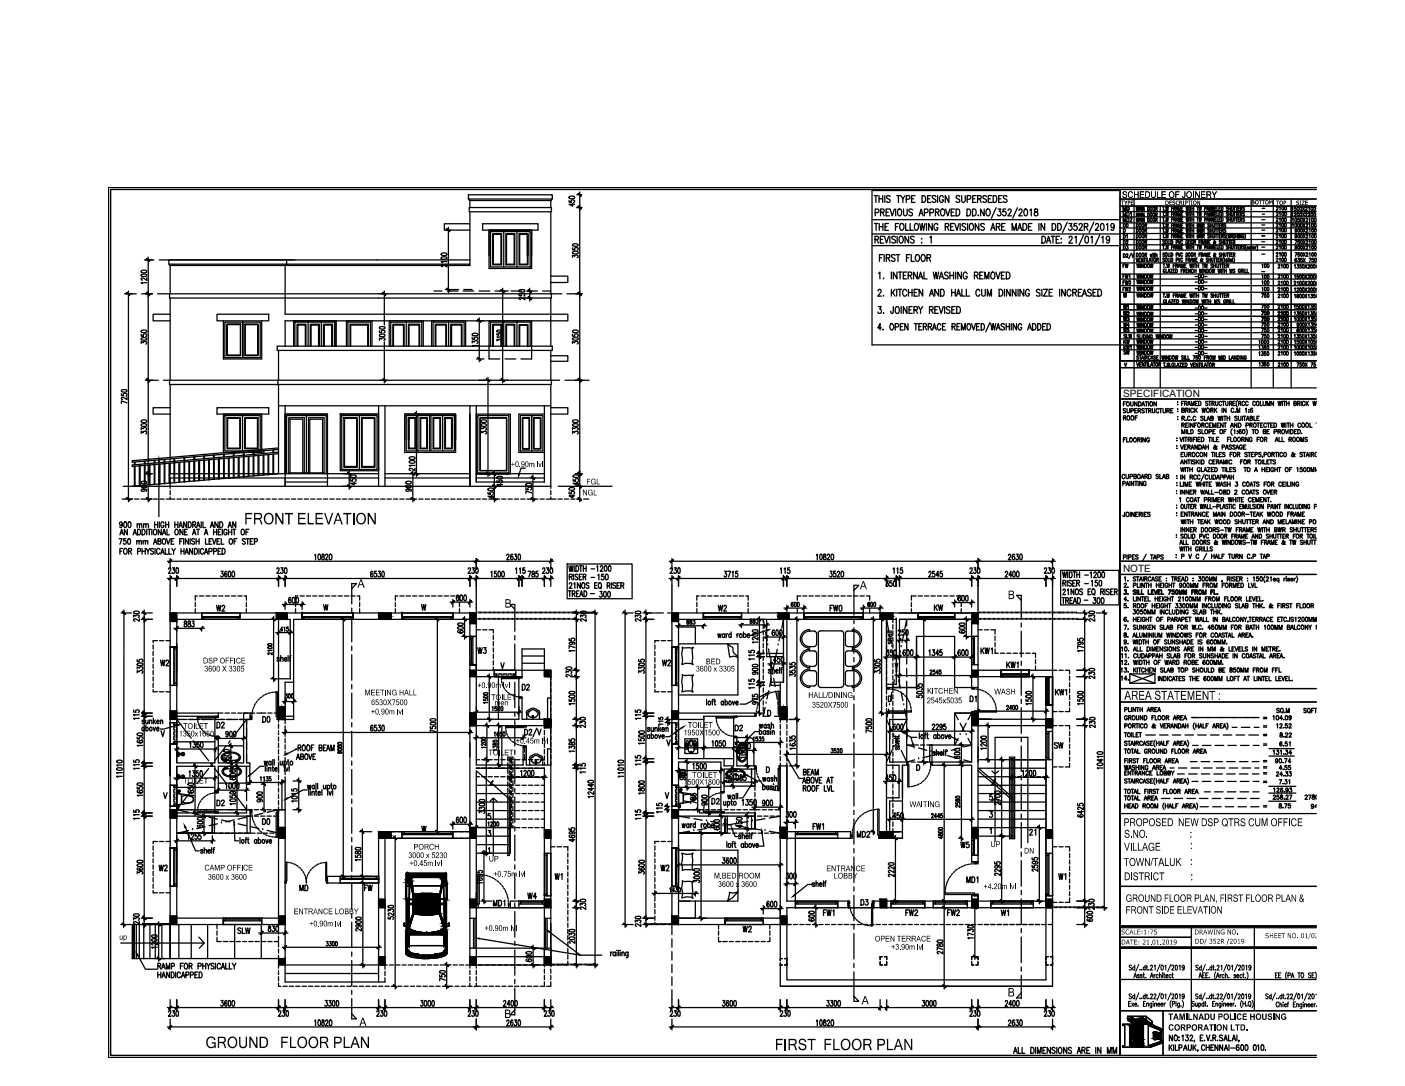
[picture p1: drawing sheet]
<svg xmlns="http://www.w3.org/2000/svg" width="279mm" height="216mm" viewBox="0 0 279 216" stroke-linecap="round" stroke-linejoin="round" font-family="sans-serif">
<defs><g id="words">
<g font-size="2">
<text x="223.4" y="79">SPECIFICATION</text>
<text x="223.3" y="113.7">NOTE</text>
</g>
</g></defs>
<!-- layer: DIM -->
<g fill="none" stroke="#000" stroke-width=".25">
<path d="M113.2 39.8v.4h.4a.33 .33 0 0 1 .3-.5 .33 .33 0 0 1 .3 .5h-.1M113.2 39.1l.6-.1 .5 .2a.61 .61 0 0 1-.6 .3 .61 .61 0 0 1-.5-.3zM114.7 38.7h1M115.3 38.2v61.6M222.7 37.9v171.9v-160.5M261.8 37.7h-239.8v172.1h239.8M261.8 37.2h-240.2v173.1h240.2M25 58.4h1.3M25.5 57.9v41.9M28.1 54.6l.6-.1 .4 .1 .1 .2-.1 .1-.6 .1-.4-.1zM28.1 53.8l.6-.1 .5 .3a.65 .65 0 0 1-1.1 0zM28.9 58.4h1.4"/>
<path d="M28.9 51.7h1.4M29.2 56.2h-1.1l.2 .2M29.2 55.2v.5l-.7-.4h-.3l-.1 .3 .2 .1M29.5 51.1v48.7M75.6 58.4h1.4M76.4 57.9v6.7M87.7 51.3a.75 .75 0 0 1 1.2 0 .76 .76 0 0 1-1.2 0zM87.7 50.5a.75 .75 0 0 1 1.2 .1 .7 .7 0 0 1-1.2-.1zM88.6 57.6h1M88.6 45.7h1M88.9 52.5v.6l-.6-.4a.28 .28 0 0 0-.4-.1 .28 .28 0 0 0 0 .4h.1M88.9 52h-1.2l.2 .2"/>
<path d="M89.2 45.2v13M103.2 58.4v.3h.4a.35 .35 0 0 1 .4-.4 .35 .35 0 0 1 .3 .4l-.1 .1M103.3 57.6h.9h.1l.1 .3-.2 .1h-.8h-.1zM104.4 59v.6l-.8-.5a.25 .25 0 0 0-.4 .1 .25 .25 0 0 0 .3 .3M104.8 59.3h1M104.8 57.9h1M105.3 57.3v2.5M113.8 51.2v-.5l.5 .3a.33 .33 0 0 1 .4-.3 .33 .33 0 0 1 .2 .5h-.1M113.8 49.3v.3h.5a.35 .35 0 0 1 .3-.4 .35 .35 0 0 1 .3 .4l-.1 .1M113.8 48.7a.75 .75 0 0 1 1.2 .1 .76 .76 0 0 1-1.2-.1zM113.9 40.5v.5l-.7-.4h1.1M113.9 50.1l.6-.2 .5 .3a.69 .69 0 0 1-1.2 0z"/>
<path d="M114.5 58.4h1.3M114.7 41.3h1M24.1 78.3v.3l.5 .1a.32 .32 0 0 1 0-.5 .32 .32 0 0 1 .5 .1 .32 .32 0 0 1-.1 .4M24.2 77.5h.8l.2 .2a.65 .65 0 0 1-1.1 0zM25.2 78.9v.5l-.8-.4-.3 .3 .3 .1M28.1 68.3v-.4l.4 .2a.31 .31 0 0 1 .5-.2 .31 .31 0 0 1 0 .5M28.1 66.4v.4l.4 .1a.33 .33 0 0 1 .3-.5 .33 .33 0 0 1 .3 .5h-.1M28.1 67.2h.9h.1l.1 .2-.2 .2h-.7l-.2-.1zM28.1 65.7l.6-.1 .5 .3a.65 .65 0 0 1-1.1 0zM28.9 75.6h1.4M75.5 67.6v-.4l.4 .2a.32 .32 0 0 1 .4-.2 .32 .32 0 0 1 .2 .4l-.2 .1M75.5 65.7v.4l.4 .1a.32 .32 0 0 1 0-.5 .32 .32 0 0 1 .5 0 .32 .32 0 0 1-.1 .5"/>
<path d="M75.5 66.5l.6-.1 .5 .3a.65 .65 0 0 1-1.1 0zM75.5 65l.6-.1 .5 .2a.65 .65 0 0 1-1.1 0zM75.6 75.6h1.4M76.4 68v8.1M93.9 68.2v-.4l.4 .2a.33 .33 0 0 1 .5-.3 .33 .33 0 0 1 0 .6M93.9 67v.4h.4a.33 .33 0 0 1 .4-.4 .33 .33 0 0 1 .3 .4l-.2 .1M94 66.4l.5-.2 .6 .2a.76 .76 0 0 1-1.2 .1zM94.8 63.8h1.4M94.8 71.4h1.4M95.1 68.7h-1.2l.2 .2M95.3 75.6h2.3M95.3 63.2v8.7"/>
<path d="M97 75v19.7M100.2 64h.1M102.8 64h.1M113.8 68.3v-.4l.5 .2a.35 .35 0 0 1 .4-.2 .35 .35 0 0 1 .2 .4l-.1 .1M113.8 66.4v.4h.5a.34 .34 0 0 1 .3-.4 .34 .34 0 0 1 .3 .5h-.1M113.9 67.2h.9h.1l.1 .2a.76 .76 0 0 1-1.2-.1zM113.9 65.7l.6-.1 .5 .3a.7 .7 0 0 1-1.2 0zM114.4 75.6h1.4M25 99.2h1.3M25.2 80.1l-1.1-.4v.5M28.1 86.2v-.4l.4 .2a.31 .31 0 0 1 .5-.3 .31 .31 0 0 1 0 .6M28.1 85.5v-.5l.4 .2a.32 .32 0 0 1 .4-.2 .32 .32 0 0 1 .2 .5h-.1"/>
<path d="M28.1 96.5l.6-.1 .5 .2a.61 .61 0 0 1-.6 .4 .61 .61 0 0 1-.5-.4zM28.1 95.8l.6-.1 .5 .2a.65 .65 0 0 1-1.1 0zM28.1 84.4l.6-.2 .5 .2a.61 .61 0 0 1-.6 .4 .61 .61 0 0 1-.5-.4zM28.1 83.6l.6-.1 .5 .2a.65 .65 0 0 1-1.1 0zM28.5 97.2l.2 .1a.28 .28 0 0 1-.3 .4 .28 .28 0 0 1-.2-.4h.9v.3h-.1M28.9 94.2h1.4M28.9 99.2h1.4M68.2 94.2h1.8M68.2 96.7h1.8M69.4 93.6v3.7M69.7 95.2v.4l.5 .1a.33 .33 0 0 1 .2-.6 .34 .34 0 0 1 .3 .6h-.1M69.7 94.5l.9-.1 .2 .2a.7 .7 0 0 1-1.1 0z"/>
<path d="M70.5 95.9v.5l-.8-.3h1.1M80.7 96.5l.6-.1 .5 .2a.61 .61 0 0 1-.5 .4 .61 .61 0 0 1-.6-.4zM80.7 95.8l.6-.1 .5 .2a.65 .65 0 0 1-1.1 0zM81 97.2l.3 .1a.31 .31 0 0 1-.3 .4 .31 .31 0 0 1-.3-.4h1.1v.3h-.2M81.4 91.8a.76 .76 0 0 1 1.1 0 .7 .7 0 0 1-1.1 0zM81.5 90.9l.5-.1 .5 .2a.7 .7 0 0 1-1.1 0zM81.5 94.2h1M81.5 99.2h1M82.1 93.6v6.2M82.5 93.1v.5l-.7-.5h-.3l-.1 .3 .3 .1M82.5 92.5h-1.1l.2 .2M82.6 94.2h.8"/>
<path d="M82.6 82.3h.8M82.8 81.8v12.9M95.3 94.2h2.3M95.6 86.2v-.4l.5 .2a.31 .31 0 0 1 .4-.3 .31 .31 0 0 1 0 .6M95.6 85.5v-.5l.5 .2a.32 .32 0 0 1 .4-.2 .32 .32 0 0 1 .2 .5h-.2M95.7 84.4l.6-.2 .4 .2a.64 .64 0 0 1-1.1 0zM95.7 83.6l.6-.1 .4 .2a.69 .69 0 0 1-1.1 0zM97 97.9v.3h.5a.33 .33 0 0 1 .3-.4 .33 .33 0 0 1 .3 .4l-.1 .1M97.1 97.1l.6-.1 .5 .2a.76 .76 0 0 1-1.2 .1zM97.8 98.5v.5l-.8-.3h1.2M98.1 94.2h.8M98.1 96.7h.8"/>
<path d="M98.1 99.2h.8M98.3 93.6v6.2M98.8 95.5v.4h.4a.33 .33 0 0 1 .3-.5 .33 .33 0 0 1 .3 .5l-.1 .1M98.9 94.8l.6-.1 .4 .2a.65 .65 0 0 1-1.1 0zM99.5 96.2v.5l-.7-.4h1.1M104.5 93.1h-.9l-.3 1.1M104.6 96.9v.4h.4a.34 .34 0 0 1 .3-.5 .34 .34 0 0 1 .3 .6h-.1M104.6 96.2l.6-.1 .5 .2a.7 .7 0 0 1-1.1 0zM105.4 99.2h1M105.4 95h1M105.7 98l-1.1-.4v.5M106 94.4v5.4"/>
<path d="M113.2 97.8v.4h.4a.33 .33 0 0 1 .3-.5 .33 .33 0 0 1 .3 .5h-.1M113.2 97.1l.6-.2 .5 .3a.65 .65 0 0 1-1.1 0zM113.8 86.2v-.4l.5 .2a.35 .35 0 0 1 .4-.2 .35 .35 0 0 1 .2 .4l-.1 .1M113.8 85.5v-.5l.5 .2a.32 .32 0 0 1 .4-.2 .32 .32 0 0 1 .2 .5h-.1M113.8 84.4a.76 .76 0 0 1 1.2 .1 .7 .7 0 0 1-1.2-.1zM113.9 98.4v.6l-.7-.4h1.1M113.9 83.6l.6-.1 .5 .2a.7 .7 0 0 1-1.2 0zM114 95.2v.4l.5 .1a.31 .31 0 0 1 0-.5 .31 .31 0 0 1 .5 .1 .31 .31 0 0 1-.1 .4M114.1 94.5l.8-.1 .2 .2a.69 .69 0 0 1-1.1 0zM114.4 94.2h1.4M114.4 96.7h1.4M114.7 99.2h.7"/>
<path d="M114.7 95.9v.5l-.7-.3h1.1M33.3 115h76.8M33.3 111.6h76.8M33.5 113.1l.2-.2 .2 .1v.3l-.4 .7h.5M33.8 111v2.1M33.8 114.4v2.2M34.3 112.9h.4l-.2 .4a.32 .32 0 0 1 .3 .5 .32 .32 0 0 1-.6 0M35.1 112.9h.3l.1 .2v.7l-.2 .2-.2-.1-.1-.4zM35.2 114.4v2.2M44 113.6h.4l-.3 .4a.31 .31 0 0 1 .3 .5 .31 .31 0 0 1-.5 0M45.1 113.7l-.1-.1a.73 .73 0 0 0-.1 1.1 .33 .33 0 0 0 .2-.4 .33 .33 0 0 0-.3-.2l-.1 .2M45.5 113.7l.1-.1a.7 .7 0 0 1 0 1.1l-.2-.5z"/>
<path d="M46.2 113.7l.2-.1a.7 .7 0 0 1 0 1.1l-.3-.5zM55.1 113.1v-.2a.31 .31 0 0 1 .4 .2 .31 .31 0 0 1-.1 .4l-.4 .5h.6M55.4 114.4v2.2M55.9 112.9h.4l-.2 .4a.32 .32 0 0 1 .2 .5 .32 .32 0 0 1-.5 0M56.7 112.9a.61 .61 0 0 1 .4 .5 .61 .61 0 0 1-.4 .6l-.2-.5zM56.7 114.4v2.2M56.7 119.6v1.5M57.8 118.9l-.1-.1a.72 .72 0 0 0-.1 1.1 .35 .35 0 0 0 .3-.4 .35 .35 0 0 0-.4-.3l-.1 .3M58.2 118.8h.1a.64 .64 0 0 1 0 1.1l-.2-.5zM59 118.8h.2a.76 .76 0 0 1-.1 1.1l-.2-.5zM60.1 119.6v1.5M62.6 110.4l.2-.2v1.1"/>
<path d="M63.3 110.2h.1a.61 .61 0 0 1 .4 .5 .61 .61 0 0 1-.4 .6l-.2-.5zM64.1 110.2v.3a.38 .38 0 0 1 .4 .4 .38 .38 0 0 1-.4 .4 .42 .42 0 0 1-.1-.5 .42 .42 0 0 1 .4-.3v-.3zM64.7 110.4l.1-.2a.28 .28 0 0 1 .4 .1 .28 .28 0 0 1-.1 .4l-.4 .6h.5M65.6 110.2h.1a.65 .65 0 0 1 0 1.1l-.2-.5zM74.1 113.7l-.1-.1a.73 .73 0 0 0 0 1.1 .33 .33 0 0 0 .2-.4 .33 .33 0 0 0-.4-.2l-.1 .2M74.9 113.6h-.4l-.1 .5a.31 .31 0 0 1 .5 0 .31 .31 0 0 1-.1 .5 .31 .31 0 0 1-.4-.1M75.2 113.6h.5l-.3 .4a.31 .31 0 0 1 .3 .5 .31 .31 0 0 1-.5 0M76 113.7l.1-.1a.76 .76 0 0 1 .1 1.1h-.2l-.1-.5zM89.5 119.7h4.5M90.1 119.2v1.5M91.2 118.5l-.2-.2a.76 .76 0 0 0 0 1.2 .33 .33 0 0 0 .2-.4 .33 .33 0 0 0-.3-.3l-.1 .3M91.6 118.3h.1a.7 .7 0 0 1 0 1.2l-.2-.6z"/>
<path d="M92.3 118.3h.1a.65 .65 0 0 1 0 1.2l-.2-.6zM93.1 113.1a.25 .25 0 0 1 .3-.2 .25 .25 0 0 1 .1 .4l-.4 .7h.5M93.4 114.4v2.2M93.4 119.2v1.5M93.9 112.9h.4l-.2 .4a.32 .32 0 0 1 .3 .5 .32 .32 0 0 1-.6 0M94.7 112.9h.1a.65 .65 0 0 1 0 1.1l-.2-.5zM94.7 111v2.1M94.7 114.4v2.2M97.6 113.8l.2-.2v1.1M98.7 113.6h-.3v.4a.33 .33 0 0 1 .4 .3 .33 .33 0 0 1-.4 .4l-.1-.2M99.1 113.7l.1-.1a.7 .7 0 0 1 0 1.1l-.2-.2zM99.9 113.7l.1-.1a.7 .7 0 0 1 0 1.1l-.2-.5z"/>
<path d="M100.8 110.4a.25 .25 0 0 1 .3-.2 .25 .25 0 0 1 .1 .4l-.4 .7h.5M102 110.3v-.1a.55 .55 0 0 0-.6 .5 .55 .55 0 0 0 .3 .6 .3 .3 0 0 0 .3-.4 .3 .3 0 0 0-.4-.2l-.1 .2M102.3 110.2h.4l-.2 .4a.32 .32 0 0 1 .2 .4 .32 .32 0 0 1-.4 .2l-.1-.1M102.5 113.1l.2-.2v1.1M103.1 110.2h.1a.65 .65 0 0 1 0 1.1l-.2-.5zM103.2 114.4v2.2M103.3 113.1l.2-.2v1.1M103.8 114.4v2.2M104.4 112.9h-.4v.5a.32 .32 0 0 1 .5 .2 .32 .32 0 0 1-.5 .3l-.1-.1M105 113.6h.6l-.4 1.1M105.8 113.7v.2a.42 .42 0 0 1 .5 .3 .42 .42 0 0 1-.2 .5 .39 .39 0 0 1-.3-.4 .39 .39 0 0 1 .4-.4v-.2zM107 113.6h-.4v.4a.33 .33 0 0 1 .4 .3 .33 .33 0 0 1-.4 .4l-.1-.2"/>
<path d="M107.9 113.1l.1-.2 .3 .1v.3l-.4 .7h.5M108.3 114.4v2.2M108.7 112.9h.4l-.2 .4a.33 .33 0 0 1 .2 .5 .33 .33 0 0 1-.5 .1v-.1M109.5 112.9h.1a.65 .65 0 0 1 0 1.1l-.2-.5zM109.5 111v2.1M109.5 114.4v2.2M133.1 115h76.8M133.1 111.6h76.8M133.3 113.1a.25 .25 0 0 1 .3-.2 .25 .25 0 0 1 .1 .4l-.5 .7h.6M133.6 111v2.1M133.6 114.4v2.2M134.1 112.9h.4l-.2 .4a.32 .32 0 0 1 .3 .5 .32 .32 0 0 1-.6 0"/>
<path d="M134.9 112.9h.3l.1 .5-.1 .5-.1 .1-.2-.1-.1-.4zM134.9 114.4v2.2M144.1 113.6h.4l-.3 .4a.3 .3 0 0 1 .3 .4 .3 .3 0 0 1-.5 .2v-.1M144.7 113.6h.6l-.4 1.1M145.6 113.8l.2-.2v1.1M146.7 113.6h-.4v.4a.33 .33 0 0 1 .4 .3 .33 .33 0 0 1-.4 .4l-.1-.2M155.2 113.1l.2-.2v1.1M155.8 114.4v2.2M155.9 113.1l.2-.2v1.1M156.5 114.4v2.2M157 112.9h-.4v.5a.32 .32 0 0 1 .5 0 .32 .32 0 0 1-.1 .4 .32 .32 0 0 1-.4 0M162.4 110.4l.1-.2v1.1"/>
<path d="M163.1 110.2h.3l.1 .4-.1 .6-.1 .1-.2-.1-.1-.4zM163.8 110.2v.3a.39 .39 0 0 1 .5 .3 .39 .39 0 0 1-.4 .5 .42 .42 0 0 1-.1-.5 .42 .42 0 0 1 .4-.3v-.3zM164.5 110.4a.25 .25 0 0 1 .4-.2 .25 .25 0 0 1 0 .4l-.4 .7h.5M165.1 113.6h.4l-.3 .4a.3 .3 0 0 1 .3 .4 .3 .3 0 0 1-.5 .2v-.1M165.4 110.2h.1a.61 .61 0 0 1 .3 .5 .61 .61 0 0 1-.3 .6l-.3-.5zM166.2 113.6h-.4v.4a.32 .32 0 0 1 .5 .3 .32 .32 0 0 1-.5 .3l-.1-.1M166.5 113.9a.26 .26 0 0 1 .4-.3 .26 .26 0 0 1 0 .4l-.4 .7h.5M167.4 113.7v-.1a.65 .65 0 0 1 0 1.1l-.2-.5zM176.2 115.5h.4l-.2 .4a.32 .32 0 0 1 .3 .4 .32 .32 0 0 1-.5 .2v-.1M176.3 114.4v2.2M177.3 115.5h-.3l-.1 .4a.32 .32 0 0 1 .5 .1 .32 .32 0 0 1-.1 .4 .32 .32 0 0 1-.4 0M177.6 113.1l.2-.2v1.1"/>
<path d="M177.8 115.5h.1a.61 .61 0 0 1 .3 .5 .61 .61 0 0 1-.3 .6l-.3-.5zM178.2 114.4v2.2M178.4 113.1l.1-.2v1.1M178.9 114.4v2.2M179.5 112.9h-.4l-.1 .5a.32 .32 0 0 1 .5 .2 .32 .32 0 0 1-.5 .3v-.1M184.7 113.9l.1-.3 .3 .1v.5l-.4 .5h.5M185.9 113.6h-.4l-.1 .5a.32 .32 0 0 1 .5 0 .32 .32 0 0 1 0 .4 .32 .32 0 0 1-.5 .1v-.1M186.7 114.3h-.5l.3-.7v1.1M187.4 113.6h-.4v.5a.36 .36 0 0 1 .5 .2 .36 .36 0 0 1-.4 .4l-.2-.2M189.3 119.8h4.5M189.8 119.2v1.5M191 118.6l-.1-.2a.63 .63 0 0 0-.1 1.1 .33 .33 0 0 0 .2-.4 .33 .33 0 0 0-.4-.2l-.1 .3"/>
<path d="M191.4 118.4h.1a.65 .65 0 0 1 0 1.1l-.3-.5zM192.1 118.4h.3l.1 .2v.7l-.2 .2h-.2l-.1-.5zM192.9 113.1a.25 .25 0 0 1 .3-.2 .25 .25 0 0 1 .1 .4l-.5 .7h.6M193.2 114.4v2.2M193.2 119.2v1.5M193.7 112.9h.4l-.2 .4a.32 .32 0 0 1 .2 .4 .32 .32 0 0 1-.5 .2v-.1M194.5 112.9h.1a.65 .65 0 0 1 0 1.1l-.2-.2zM194.5 111v2.1M194.5 114.4v2.2M199.9 113.9a.26 .26 0 0 1 .4-.3 .26 .26 0 0 1 0 .4l-.4 .7h.5M200.5 110.4a.25 .25 0 0 1 .4-.2 .25 .25 0 0 1 .1 .4l-.5 .7h.6M201.2 114.3h-.6l.4-.7v1.1"/>
<path d="M201.5 113.7l.1-.1a.7 .7 0 0 1 0 1.1l-.2-.2zM201.8 110.3l-.1-.1a.55 .55 0 0 0-.5 .5 .55 .55 0 0 0 .3 .6 .3 .3 0 0 0 .3-.4 .3 .3 0 0 0-.4-.2l-.1 .2M202.1 110.2h.4l-.2 .4a.32 .32 0 0 1 .2 .4 .32 .32 0 0 1-.4 .2l-.1-.1M202.2 113.7l.2-.1a.7 .7 0 0 1 0 1.1l-.3-.5zM202.9 110.2h.1a.65 .65 0 0 1 0 1.1l-.2-.2zM207.7 113.1v-.2a.31 .31 0 0 1 .5 .2 .31 .31 0 0 1-.2 .4l-.3 .5h.5M208 114.4v2.2M208.5 112.9h.4l-.2 .4a.32 .32 0 0 1 .2 .5 .32 .32 0 0 1-.5 0M209.3 112.9h.1a.65 .65 0 0 1 0 1.1l-.3-.5zM209.3 111v2.1M209.3 114.4v2.2M24.1 121.9h2"/>
<path d="M24.7 121.3l-.1 63.1M26.6 122.7v-.4l.4 .2a.3 .3 0 0 1 .4-.2 .3 .3 0 0 1 .2 .4l-.1 .1M26.6 121.6l.6-.1 .5 .1v.2a.76 .76 0 0 1-1.1-.1zM27.3 133.8v-.5l.4 .3a.33 .33 0 0 1 .5-.3 .33 .33 0 0 1 0 .5M27.3 133v-.4l.4 .2a.33 .33 0 0 1 .5-.3 .33 .33 0 0 1 0 .6M27.3 131.1v.4l.4 .1a.34 .34 0 0 1 .3-.6 .34 .34 0 0 1 .3 .6h-.1M27.3 131.9l.6-.1 .5 .2a.76 .76 0 0 1-1.1 .1zM27.7 123v.5l-.6-.4a.28 .28 0 0 0-.4-.1 .28 .28 0 0 0 0 .4l.2 .1M28.1 121.9h2.2M28.1 123.1h2.2M28.7 121.3v63.1M34.6 124.9h6.1"/>
<path d="M35.2 124.7v.8M36.7 123.6v.3a.39 .39 0 0 1 .4 .3 .39 .39 0 0 1-.3 .4 .42 .42 0 0 1-.1-.5 .42 .42 0 0 1 .4-.2v-.3zM37.4 123.6v.3a.42 .42 0 0 1 .5 .2 .42 .42 0 0 1-.2 .5 .34 .34 0 0 1-.4-.3 .34 .34 0 0 1 .4-.4l.1-.3zM38.2 123.5h.4l-.2 .4a.32 .32 0 0 1 .2 .5 .32 .32 0 0 1-.4 .1l-.1-.1M40.1 124.7v.8M56.1 120.2h4.5M86.4 123.1h.7M87 122.6v43.3M91.1 124.7l.5-.1 .5 .2a.7 .7 0 0 1-1.1 0zM91.1 123.9h.5h.5v.2a.7 .7 0 0 1-1.1 0zM91.2 125.4l-.2 .1a.7 .7 0 0 0 1.1 0 .33 .33 0 0 0-.4-.2 .33 .33 0 0 0-.2 .4l.3 .1M91.8 123.1h1.6"/>
<path d="M91.8 126.5h1.6M92.4 122.6v4.5M93.4 133.3h1.3l.1 1.2h-1.4zM96.2 139v.3h.3a.25 .25 0 0 1 0-.4 .25 .25 0 0 1 .4 0 .25 .25 0 0 1 0 .4M96.2 138.4l.5-.1 .3 .2a.47 .47 0 0 1-.4 .2 .47 .47 0 0 1-.4-.2zM96.2 137.8l.5-.1 .3 .2a.47 .47 0 0 1-.4 .2 .47 .47 0 0 1-.4-.2zM97 139.7h-.8l.1 .1M97 134.5h.8M97.3 134v9.5M108.3 133.3h1.2v1.2h-1.2zM112.6 133.8v-.4l.4 .2a.33 .33 0 0 1 .5-.3 .33 .33 0 0 1 0 .6M112.6 132.7l.6-.1 .5 .2a.7 .7 0 0 1-1.1 0z"/>
<path d="M113.2 139v.4h.5a.32 .32 0 0 1 0-.4 .32 .32 0 0 1 .4 0 .32 .32 0 0 1 .1 .4l-.1 .1M113.2 126.9v.4l.5 .1a.32 .32 0 0 1 0-.5 .32 .32 0 0 1 .4 0 .32 .32 0 0 1 .1 .5h-.1M113.3 138.3l.5-.1 .5 .2a.69 .69 0 0 1-1.1 0zM113.3 137.5l.5-.1 .5 .3a.69 .69 0 0 1-1.1 0zM113.6 127.7h.2a.31 .31 0 0 1-.2 .4 .31 .31 0 0 1-.3-.4h1v.3l-.2 .1M113.7 134.1v.5l-.5-.4a.32 .32 0 0 0-.4-.1 .32 .32 0 0 0-.2 .4l.2 .1M113.9 121.9h.1M113.9 121.9h1.3M113.9 123.1h1.3M113.9 134.5h1.3M113.9 133.3h1.3M114.3 139.9h-1.1l.2 .2"/>
<path d="M114.3 129.4h-1.1l.2 .1M114.3 128.7l-1.1-.3v.5M114.6 121.3v71.1M115.5 122.7v-.4l.4 .2a.32 .32 0 0 1 .4-.2 .32 .32 0 0 1 .2 .4l-.2 .1M115.5 121.6l.6-.1 .4 .1 .1 .2-.3 .2h-.6l-.2-.1zM116.6 123v.5l-.6-.4a.28 .28 0 0 0-.4-.1 .28 .28 0 0 0-.1 .4l.2 .1M116.7 121.9h2.2M118.3 121.3v71.1M123.8 121.9h2.1M124.3 121.3v63.1M126.3 122.7v-.4l.5 .2a.32 .32 0 0 1 .4-.2 .32 .32 0 0 1 .2 .4l-.2 .1M126.4 121.6l.6-.1 .4 .1v.2l-.2 .2h-.7l-.1-.1z"/>
<path d="M127 133.8v-.5l.4 .3a.33 .33 0 0 1 .5-.3 .33 .33 0 0 1 0 .5M127 133v-.4l.4 .2a.35 .35 0 0 1 .5-.2 .35 .35 0 0 1 .2 .4l-.2 .1M127 132a.75 .75 0 0 1 1.2 .1 .76 .76 0 0 1-1.2-.1zM127 131.1v.4h.4a.34 .34 0 0 1 .4-.5 .34 .34 0 0 1 .2 .6h-.1M127.4 123v.5l-.6-.5a.25 .25 0 0 0-.4 .1 .25 .25 0 0 0 .2 .4M127.9 121.9h2.1M127.9 123.1h2.1M128.5 121.3v63.1M148.9 129.4v.3h.4a.35 .35 0 0 1 .4-.4 .35 .35 0 0 1 .3 .4l-.2 .1M148.9 135.1v.3h.4a.35 .35 0 0 1 .4-.4 .35 .35 0 0 1 .3 .4l-.2 .1M149.6 138.1v.4h.5a.32 .32 0 0 1 .3-.5 .32 .32 0 0 1 .2 .5h-.1M149.7 126.1l.6-.2 .4 .3a.65 .65 0 0 1-1.1 0z"/>
<path d="M149.7 125.3l.8-.1 .2 .2a.65 .65 0 0 1-1.1 0zM149.7 132.9l.6-.1 .4 .2a.65 .65 0 0 1-1.1 0zM149.7 132.2l.6-.1 .4 .1v.2v.1l-.6 .1-.4-.1zM150 133.6l.3 .1a.31 .31 0 0 1-.3 .4 .31 .31 0 0 1-.3-.4 .56 .56 0 0 1 .6-.2 .56 .56 0 0 1 .4 .5l-.1 .1M150 139.5l.2 .1a.29 .29 0 0 1-.2 .4 .29 .29 0 0 1-.3-.4 .56 .56 0 0 1 .6-.2 .56 .56 0 0 1 .4 .5l-.1 .1M150 131h-1.1l.2 .2M150 130.2h-1.1l.2 .2M150 136.7h-1.1l.2 .2M150 136h-1.1l.2 .1M150.5 123.1h1.5M150.5 129.9h1.5M150.5 130.5h1.5"/>
<path d="M150.5 135.6h1.5M150.5 136.3h1.5M150.7 127.7h-1.1l.2 .1M150.7 126.7v.5l-.7-.4h-.3l-.1 .2 .3 .2M150.7 139.1l-1.1-.3v.5M151 122.6v19.7M151.8 123.1l.3 1.8M151.9 126.6h4.5M152.2 125.7l.3 1.7M152.3 139.8h.1M152.5 126.4v.8M152.7 128.2h.1"/>
<path d="M152.7 132h3.7M152.8 129l.3 1.7M152.9 137.3l-.4 1.7M153.3 131.5l.3 1.7M153.3 131.8v.7M153.4 134.8l-.4 1.7M153.6 134h.1M153.7 134h.1M153.9 134.9l.2 1.6M154 125.4v-.1a.55 .55 0 0 0-.5 .4 .55 .55 0 0 0 .3 .7 .32 .32 0 0 0 .3-.4 .32 .32 0 0 0-.4-.3l-.1 .3M154.1 131.5l-.4 1.7M154.3 137.4l.3 1.6"/>
<path d="M154.4 131.3h-.5l.3-.8v1.2M154.4 125.3h.3l.1 .4-.1 .6-.1 .1-.2-.1-.1-.4zM154.6 129.1l-.4 1.6M154.7 128.2h.1M154.7 139.9h.1M155 130.5h-.3v.5a.34 .34 0 0 1 .4 .3 .34 .34 0 0 1-.5 .3v-.1M155.1 125.3h.2a.65 .65 0 0 1 0 1.1l-.3-.5zM155.3 125.8l-.4 1.6M155.5 130.6v-.1a.76 .76 0 0 1 .1 1.2l-.1-.1-.2-.4zM155.8 126.4v.8M155.8 131.8v.7M155.8 123.1l-.3 1.8"/>
<path d="M156.9 123.1h2.1M157.1 134.4v-.4l.4 .2a.31 .31 0 0 1 .5-.3 .31 .31 0 0 1 0 .6M157.1 133.3v.4h.4a.33 .33 0 0 1 .3-.5 .33 .33 0 0 1 .3 .5h-.1M157.1 132.9v-.4l.4 .2a.31 .31 0 0 1 .5-.2 .31 .31 0 0 1 0 .5M157.1 131.8v.4h.4a.32 .32 0 0 1 .1-.5 .32 .32 0 0 1 .4 .1 .32 .32 0 0 1 0 .4M158.5 122.6v30.2M173.1 123.1h.8M173.7 122.6v43.3M173.9 133.8v-.5l.4 .3a.33 .33 0 0 1 .5-.3 .33 .33 0 0 1 .1 .5M173.9 133v-.4l.4 .2a.35 .35 0 0 1 .5-.2 .35 .35 0 0 1 .2 .4l-.1 .1M173.9 131.1v.4h.4a.34 .34 0 0 1 .4-.5 .34 .34 0 0 1 .2 .6M174 131.9h.9l.2 .2-.2 .2h-.8l-.1-.1z"/>
<path d="M174.8 123.1h1.5l.4 2.2M175.3 122.6v19.7M175.7 130.6h18.1M176.3 130v1.1M176.3 129.2h.5l-.3 .5a.33 .33 0 0 1 .3 .4 .33 .33 0 0 1-.6 .1M176.9 126.1l.3 1.6M177.3 128.6h.1M177.3 137.7l-.2 1.6M177.4 129.2h-.3v.5a.33 .33 0 0 1 .4 .3 .33 .33 0 0 1-.4 .3l-.1-.1M177.5 129.4l.4 1.6M177.9 129.3l.1-.1a.69 .69 0 0 1 0 1.2l-.3-.5zM177.9 135.2l-.4 1.6"/>
<path d="M178 134.4h.1M178 131.9l.4 1.6M178.2 130v1.1M178.3 134.3h15.5M178.3 127.3h2.6M178.5 134.4h.1M178.5 131.9l-.3 1.6M178.6 125.5a.25 .25 0 0 1 .4-.3 .25 .25 0 0 1 0 .4l-.4 .7h.5M178.7 135.2l.3 1.6M178.9 126.7v1M178.9 130v1.1M178.9 133.8v.8"/>
<path d="M179 129.4l-.3 1.6M179.2 128.6h.1M179.2 137.7l.3 1.6M179.7 126.1l-.3 1.6M179.8 125.2h-.4v.4a.32 .32 0 0 1 .5 .4 .32 .32 0 0 1-.5 .2l-.1-.1M180.1 129.4l-.2-.2a.73 .73 0 0 0-.1 1.1 .33 .33 0 0 0 .3-.3 .33 .33 0 0 0-.4-.3l-.1 .2M180.2 125.3l.1-.1a.65 .65 0 0 1 0 1.1l-.2-.5zM180.3 124.4v-1.3l-.4 2.2M180.3 125.3v4.2M180.3 130.3v1.7M180.3 132.9v1.7M180.3 135.4v6.4"/>
<path d="M180.4 129.3l.1-.1a.7 .7 0 0 1 0 1.1l-.2-.4zM181.2 129.3l.1-.1a.7 .7 0 0 1 0 1.1l-.3-.4zM182.3 130v1.1M182.3 138.2v.4h.4a.34 .34 0 0 1 .4-.4 .34 .34 0 0 1 .2 .5h-.1M182.3 137.1v-.4l.4 .2a.32 .32 0 0 1 .4-.2 .32 .32 0 0 1 .2 .4l-.1 .1M182.3 136v.4h.4a.34 .34 0 0 1 .4-.5 .34 .34 0 0 1 .2 .5l-.1 .1M182.4 137.5l.8-.1 .2 .3a.7 .7 0 0 1-1.1 0zM183.1 123.1h1.7M183.7 122.6v29.4M184.7 129.4l.2-.2v1.1M185 133.4l.1-.2 .2 .1-.4 .8h.4M185.4 129.2h.5l-.3 .5a.31 .31 0 0 1 .3 .4 .31 .31 0 0 1-.6 0"/>
<path d="M185.9 133.2h-.3v.3a.25 .25 0 0 1 .3 0 .25 .25 0 0 1 0 .4 .25 .25 0 0 1-.3 0M186.6 133.8h-.4l.3-.6v.9M186.7 129.9h-.6l.4-.7v1.1M187.1 133.2h-.3v.3a.25 .25 0 0 1 .3 .1 .25 .25 0 0 1 0 .3 .25 .25 0 0 1-.4 0M187.3 129.2h-.4v.5a.32 .32 0 0 1 .5 .2 .32 .32 0 0 1-.5 .3v-.1M189.8 130v1.1M190.8 124.7l.6-.1 .5 .2a.7 .7 0 0 1-1.1 0zM190.8 123.9h.6l.5 .2a.7 .7 0 0 1-1.1 0zM190.9 125.4l-.1 .1a.7 .7 0 0 0 1.1 0 .33 .33 0 0 0-.4-.2 .33 .33 0 0 0-.2 .4l.2 .1M191 129.4l-.1-.2a.67 .67 0 0 0-.1 1.1 .33 .33 0 0 0 .2-.4 .33 .33 0 0 0-.4-.2l-.1 .2M191.4 129.3l.1-.1a.7 .7 0 0 1 0 1.1l-.3-.4zM191.6 123.1h1.6"/>
<path d="M191.6 126.5h1.6M192.1 129.3l.1-.1a.76 .76 0 0 1 .1 1.1h-.2l-.1-.4zM192.2 122.6v4.5M193.2 133.3h1.3v1.3h-1.3zM193.2 130v.8M193.2 133.8v.8M204 139v.4h.5a.32 .32 0 0 1 0-.4 .32 .32 0 0 1 .5 0 .32 .32 0 0 1-.1 .5M204.1 138.3l.6-.1 .4 .2a.65 .65 0 0 1-1.1 0zM204.1 137.5l.6-.1 .4 .3a.65 .65 0 0 1-1.1 0zM205.1 139.9h-1.1l.2 .2M205.2 134.5h.8M205.4 134v9.5"/>
<path d="M210.8 121.9h.1M214.1 121.9h2.2M214.1 123.1h2.2M214.1 134.5h2.2M214.1 133.3h2.2M214.3 139v.4h.5a.33 .33 0 0 1 .2-.5 .33 .33 0 0 1 .3 .5l-.1 .1M214.3 126.9v.4l.5 .1a.33 .33 0 0 1 .2-.5 .33 .33 0 0 1 .3 .5h-.1M214.3 138.3l.6-.1 .5 .2a.7 .7 0 0 1-1.1 0zM214.3 137.5l.6-.1 .5 .3a.7 .7 0 0 1-1.1 0zM214.7 127.7l.3 .2a.35 .35 0 0 1-.4 .2 .35 .35 0 0 1-.3-.4h1.1v.3l-.1 .1M215.4 139.9h-1.1l.2 .2M215.4 129.4h-1.1l.2 .1"/>
<path d="M215.4 128.7l-1.1-.3v.5M215.7 121.3v63.1M216.5 122.7v-.4l.5 .2a.35 .35 0 0 1 .4-.2 .35 .35 0 0 1 .2 .4l-.1 .1M216.5 134.1v-.4l.5 .2a.32 .32 0 0 1 .4-.3 .32 .32 0 0 1 .2 .5h-.1M216.6 121.6l.9-.1 .2 .3-.2 .2h-.7l-.2-.1zM216.6 133l.6-.1 .5 .2a.7 .7 0 0 1-1.2 0zM217.7 123v.5l-.7-.5a.25 .25 0 0 0-.4 .2 .25 .25 0 0 0 .2 .3M217.7 134.4v.5l-.7-.5-.4 .1-.1 .2 .3 .2M218 121.9h2.1M219.6 121.3v59.7M23.3 152.7l.8-.1 .2 .3a.69 .69 0 0 1-1.1 0zM23.3 151.2l.5-.1 .5 .2a.61 .61 0 0 1-.5 .4 .61 .61 0 0 1-.6-.4z"/>
<path d="M24.3 154.3h-1.1l.2 .2M24.3 153.6h-1.1l.2 .2M24.3 152.1h-1.1l.2 .2M26.6 141.2v.3h.4a.33 .33 0 0 1 .3-.4 .33 .33 0 0 1 .4 .4l-.2 .1M26.6 151.1v.4h.5a.31 .31 0 0 1 0-.4 .31 .31 0 0 1 .4 0 .31 .31 0 0 1 0 .5M27.3 146.5v.4h.4a.33 .33 0 0 1 .3-.4 .33 .33 0 0 1 .3 .4l-.1 .1M27.3 156.4v.4l.4 .1a.33 .33 0 0 1 .3-.5 .33 .33 0 0 1 .3 .5h-.1M27.3 145.8l.6-.1 .5 .2a.65 .65 0 0 1-1.1 0zM27.3 155.7l.6-.1 .5 .3a.7 .7 0 0 1-1.1 0zM27.4 147.2l-.1 .2a.72 .72 0 0 0 1.1 0 .35 .35 0 0 0-.4-.2 .35 .35 0 0 0-.3 .4l.3 .1M27.4 157.2l-.1 .1a.72 .72 0 0 0 1.1 .1 .35 .35 0 0 0-.4-.3 .35 .35 0 0 0-.3 .4l.3 .1M27.7 142.8h-1.1l.2 .2"/>
<path d="M27.7 142.1h-1.1l.2 .2M27.7 152.8h-1.1l.2 .1M27.7 152h-1.1l.2 .2M28.1 141.8h2.2M28.1 142.4h2.2M28.1 151.7h2.2M28.1 152.3h2.2M28.4 148.2h-1.1l.2 .2M28.4 158.1h-1.1l.2 .2M34.6 154.7h8.7M34.7 148.9h8.7M35.2 154.2v1"/>
<path d="M35.3 148.7v.8M37.4 156.4v.4l.5 .1a.33 .33 0 0 1 .2-.5 .33 .33 0 0 1 .3 .5h-.1M37.4 155.7l.6-.1 .5 .3a.7 .7 0 0 1-1.1 0zM37.6 157.2l-.2 .1a.72 .72 0 0 0 1.1 .1 .35 .35 0 0 0-.4-.3 .35 .35 0 0 0-.2 .4l.3 .1M37.6 153.5l.2-.3v1.2M37.7 147.7l.2-.2v1.1M38.3 153.2h.4l-.2 .5a.31 .31 0 0 1 .3 .5 .31 .31 0 0 1-.6 0M38.5 147.5h.3l-.2 .4a.32 .32 0 0 1 .3 .5 .32 .32 0 0 1-.5 .1v-.1M38.5 158.1h-1.1l.2 .2M38.7 152.3h.7M38.8 151.8v10.4M39.4 153.2h-.3v.5a.33 .33 0 0 1 .4 .3 .33 .33 0 0 1-.4 .3l-.1-.1"/>
<path d="M39.6 147.5h-.4v.4a.33 .33 0 0 1 .4 .3 .33 .33 0 0 1-.4 .3l-.1-.1M39.8 153.3l.2-.1a.7 .7 0 0 1 0 1.2l-.2-.2zM40 147.6l.1-.1a.65 .65 0 0 1 0 1.1l-.3-.4zM42.7 154.2v1M42.8 146.8h6.2M42.8 157.1h6.8M42.9 148.7v.8M43.4 146.2v.9M43.4 156.5v.9M44.5 149.8h.9l.2 .2a.65 .65 0 0 1-1.1 0zM44.5 149.1l.6-.1 .5 .1v.2v.1l-.6 .1-.5-.1zM44.7 150.5l-.2 .1a.55 .55 0 0 0 .5 .5 .55 .55 0 0 0 .6-.3 .32 .32 0 0 0-.4-.3 .32 .32 0 0 0-.2 .4l.2 .1"/>
<path d="M44.9 155.9l.2-.2v1.1M45.4 151.7h.8M45.4 148.3h.8M45.4 145.8l-.1 .2a.29 .29 0 0 1-.4-.3 .29 .29 0 0 1 .5-.2l-.1 1h-.3l-.1-.2M45.6 155.7h.1a.65 .65 0 0 1 0 1.1l-.2-.2zM45.7 158.1v.4h.5a.34 .34 0 0 1 .3-.4 .34 .34 0 0 1 .3 .5h-.1M45.8 158.9h.9l.2 .2-.2 .2h-.8l-.1-.1zM45.8 157.4l.6-.1 .4 .1 .1 .2a.7 .7 0 0 1-1.2 0zM45.8 153.9l.6-.1 .4 .1 .1 .1a.7 .7 0 0 1-1.2 0zM45.8 153.1h.9l.2 .2-.2 .2h-.8l-.1-.1zM45.8 145.4h.1a.61 .61 0 0 1 .3 .6 .61 .61 0 0 1-.3 .5l-.3-.5zM45.9 154.5l-.2 .2a.73 .73 0 0 0 1.2 .1 .32 .32 0 0 0-.4-.3 .32 .32 0 0 0-.3 .4l.3 .1"/>
<path d="M45.9 147.7v4.6M46.4 155.7h.1a.65 .65 0 0 1 0 1.1l-.3-.5zM46.5 145.4h.3l.1 .5-.1 .6h-.1h-.2l-.1-.5zM46.6 152.3h.8M46.6 155.7h.8M46.9 159.8h-1.2l.2 .2M47.1 155.7h.3l.1 .2v.7l-.2 .2-.2-.1-.1-.4zM47.1 151.8v10.4M48.4 146.2v.9M49 156.5v.9M51.2 158.3l.8-.1 .2 .2a.65 .65 0 0 1-1.1 0zM51.2 157.5h.8h.2v.2l-.2 .2h-.7l-.1-.1z"/>
<path d="M51.5 158.9l.2 .2a.28 .28 0 0 1-.3 .4 .28 .28 0 0 1-.1-.5l.9 .1-.1 .3M52 155.9h.8M52.5 155.3v6.2M56.1 145.6h37.9M56.7 145v.8M58 156.8v.4h.4a.32 .32 0 0 1 .4-.4 .32 .32 0 0 1 .2 .5h-.1M58.1 158.4l.5-.1 .5 .2a.61 .61 0 0 1-.5 .3 .61 .61 0 0 1-.6-.3zM58.3 155.3h1.7M59.1 159.2h-1.1l.2 .3M59.1 157.8h-1.1l.2 .1M59.4 154.7v6.8M74.1 144.3l-.1-.1a.73 .73 0 0 0 0 1.1 .33 .33 0 0 0 .2-.4 .33 .33 0 0 0-.4-.2l-.1 .2"/>
<path d="M74.9 144.2h-.4l-.1 .5a.31 .31 0 0 1 .5 0 .31 .31 0 0 1-.1 .5 .31 .31 0 0 1-.4-.1M75.2 144.2h.5l-.3 .4a.31 .31 0 0 1 .3 .5 .31 .31 0 0 1-.5 0M76 144.3l.1-.1a.76 .76 0 0 1 .1 1.1h-.2l-.1-.4zM85.6 144.4v.4l.4 .1a.32 .32 0 0 1 .1-.5 .32 .32 0 0 1 .4 0 .32 .32 0 0 1 0 .5M85.6 143.7l.6-.1 .5 .2a.65 .65 0 0 1-1.1 0zM85.6 143l.6-.1 .4 .1 .1 .2-.2 .2h-.7l-.2-.1zM86.7 145.5l-1.1-.4v.6M93.4 141.8h1.3v2.5h-1.3zM93.4 145v.8M94.2 141.6h9.5M94.2 146.7h10.4M94.7 140.4v1.7"/>
<path d="M94.7 146.1v.9M95.3 159.8l.6-.1 .5 .2a.65 .65 0 0 1-1.1 0zM95.3 159l.9-.1 .2 .3a.65 .65 0 0 1-1.1 0zM95.8 147.3a.43 .43 0 0 1 .4-.2 .43 .43 0 0 1 .3 .4h-.7zM95.8 146.7a.43 .43 0 0 1 .4-.2 .43 .43 0 0 1 .3 .4l-.6 .1-.2-.2zM96.1 151h1.2M96.3 144.3h1M96.6 148.6h-.9l.2 .1M96.6 147.8v.4l-.7-.4-.2 .3 .2 .1M96.7 150.5v19.7M96.8 143.7v7.9M97 143h.8"/>
<path d="M97.9 140.6l.1-.2v.9M98.1 148.7v-.4l.3 .2a.26 .26 0 0 1 .3-.2 .26 .26 0 0 1 0 .4M98.1 147.2v.3h.3a.25 .25 0 0 1 0-.4 .25 .25 0 0 1 .4 .1 .25 .25 0 0 1-.1 .3M98.1 147.8v.3h.2a.29 .29 0 0 1 .3-.4 .29 .29 0 0 1 .3 .4 .38 .38 0 0 1-.4 0 .38 .38 0 0 1-.2-.4zM98.3 145.7l.1-.2v.9M98.8 140.4h-.4v.4a.25 .25 0 0 1 .4 0 .25 .25 0 0 1-.1 .4 .25 .25 0 0 1-.3 0M98.9 149.1h-.8l.1 .2M98.9 144.3h.9M98.9 152.1h.9M99.1 140.5l.1-.1a.53 .53 0 0 1 0 .9l-.2-.3zM99.2 143.7v8.9M99.2 145.7l-.1-.2a.43 .43 0 0 0-.3 .5 .43 .43 0 0 0 .4 .3 .24 .24 0 0 0 0-.3 .24 .24 0 0 0-.3-.1v.2"/>
<path d="M99.7 140.5l.1-.1a.53 .53 0 0 1 0 .9l-.2-.1zM99.8 145.5h-.3v.4a.23 .23 0 0 1 .3 .1 .23 .23 0 0 1-.1 .3 .23 .23 0 0 1-.3-.1M100.1 145.6l.1-.1a.53 .53 0 0 1 0 .9l-.2-.4zM100.9 154.5h7.9M101.5 154v1.1M103.2 140.4v1.7M103.5 153.4l.2-.3v1.2M104 146.1v.9M104.2 153.4a.25 .25 0 0 1 .3-.2 .25 .25 0 0 1 .1 .4l-.4 .7h.5M105 153.2l.1-.1a.64 .64 0 0 1 0 1.2l-.2-.5zM105.8 153.2l.2-.1a.76 .76 0 0 1-.1 1.2l-.2-.5zM108.3 143h1.2v1.3h-1.2z"/>
<path d="M108.3 154v1.1M109.5 143v1.3M113.2 148.8v-.4l.4 .2a.31 .31 0 0 1 .5-.3 .31 .31 0 0 1 0 .6M113.2 146.9v.4h.5a.32 .32 0 0 1 0-.4 .32 .32 0 0 1 .4 0 .32 .32 0 0 1 .1 .4h-.1M113.3 147.7l-.1 .2 .4 .1a.38 .38 0 0 1 .3-.4 .38 .38 0 0 1 .4 .3 .42 .42 0 0 1-.5 .2 .42 .42 0 0 1-.2-.4zM113.9 143h1.3M113.9 144.3h1.3M113.9 152.1h1.3M113.9 152.7h1.3M114.3 149.3h-1.1l.2 .2M115.3 143.8v-.4l.5 .2a.31 .31 0 0 1 .4-.2 .31 .31 0 0 1 0 .5M115.3 151.8v.4l.5 .1a.32 .32 0 0 1 0-.5 .32 .32 0 0 1 .5 .1 .32 .32 0 0 1-.1 .4"/>
<path d="M115.4 142.7l.6-.1 .4 .3a.65 .65 0 0 1-1.1 0zM116.4 144.1v.5l-.5-.3a.31 .31 0 0 0-.4-.2 .31 .31 0 0 0-.1 .5h.2M116.4 153.5h-1.1l.2 .2M116.4 152.7h-1.1l.2 .2M117 155.3l.6-.2 .4 .3a.65 .65 0 0 1-1.1 0zM117.7 156.6v.6l-.8-.4h1.1M117.7 155.9v.5l-.8-.4h1.1M118 158.4h-1.1l.3 .2M118 157.4v.5l-.5-.3a.28 .28 0 0 0-.4-.2 .28 .28 0 0 0-.1 .4l.2 .1M123 152.7l.5-.1 .6 .3a.7 .7 0 0 1-1.2 0zM123 151.2l.5-.1 .6 .2a.65 .65 0 0 1-1.2 0zM124.1 154.3h-1.2l.2 .2"/>
<path d="M124.1 153.6h-1.2l.2 .2M124.1 152.1h-1.2l.2 .2M126.3 141.2v.3h.5a.32 .32 0 0 1 .3-.4 .32 .32 0 0 1 .3 .5h-.2M126.3 150.3v.4h.5a.32 .32 0 0 1 0-.5 .32 .32 0 0 1 .5 .1 .32 .32 0 0 1-.1 .4M127 146.8v.4h.4a.35 .35 0 0 1 .4-.4 .35 .35 0 0 1 .3 .4l-.2 .1M127 146.2a.75 .75 0 0 1 1.2 .1 .76 .76 0 0 1-1.2-.1zM127 145.5a.75 .75 0 0 1 1.2 .1 .7 .7 0 0 1-1.2-.1zM127.1 156.8l-.1 .2 .3 .2a.58 .58 0 0 1 .8-.4 .36 .36 0 0 1-.3 .5 .36 .36 0 0 1-.4-.4zM127.1 156.1l.6-.2 .5 .3a.69 .69 0 0 1-1.2 0zM127.1 155.3h.8h.2l.1 .2a.76 .76 0 0 1-1.2-.1zM127.4 142.8h-1.1l.2 .2M127.4 142.1h-1.1l.2 .2"/>
<path d="M127.4 151.9h-1.1l.2 .2M127.4 151.2h-1.1l.2 .2M127.9 141.8h2.1M127.9 142.4h2.1M127.9 150.8h2.1M127.9 151.5h2.1M128.2 147.8h-1.2l.2 .1M128.2 157.7h-1.2l.2 .2M130.6 159.8v.3h.4a.34 .34 0 0 1 .3-.4 .34 .34 0 0 1 .3 .5h-.1M132.7 159.8v1.7M134.3 153.2h9.6M134.3 148.7h12.1"/>
<path d="M134.9 148.1v.8M134.9 152.6v1.1M135.3 153.9l.5-.2 .5 .3a.7 .7 0 0 1-1.1 0zM135.3 153.1l.5-.1 .5 .2a.7 .7 0 0 1-1.1 0zM135.6 154.5l.3 .3a.32 .32 0 0 1-.4 .2 .32 .32 0 0 1-.2-.4h1v.4h-.1M136 151.5h1.1M136 156.5h1.1M136.6 150.9v6.2M136.9 147.6l-.1 .3a.3 .3 0 0 1-.3-.3 .3 .3 0 0 1 .3-.3 .56 .56 0 0 1 .2 .6 .56 .56 0 0 1-.5 .4v-.1M137.3 147.3h.1a.65 .65 0 0 1 0 1.1l-.2-.5zM137.3 157.8v.4h.5a.33 .33 0 0 1 .3-.5 .33 .33 0 0 1 .3 .5l-.1 .1M137.4 158.6a.25 .25 0 0 0 .1 .4 .25 .25 0 0 0 .3-.3 .34 .34 0 0 1 .5-.2 .34 .34 0 0 1 0 .5 .34 .34 0 0 1-.5-.2l-.1-.2z"/>
<path d="M137.8 152l.2-.2v1.1M138.1 147.3h.3v.2v.7l-.2 .2-.1-.1-.2-.4zM138.2 156.5h1M138.5 159.6l-1.2-.4v.6M138.7 156v5.5M138.9 151.8h-.4v.4a.35 .35 0 0 1 .5 .3 .35 .35 0 0 1-.5 .4l-.1-.2M139.3 151.8h.1a.7 .7 0 0 1 0 1.1l-.2-.5zM139.6 158.9l.6-.1 .4 .1v.2v.1l-.6 .1-.4-.1zM139.6 158.2l.6-.1 .4 .2a.61 .61 0 0 1-.5 .3 .61 .61 0 0 1-.6-.3zM139.9 159.6l.3 .1a.31 .31 0 0 1-.3 .4 .31 .31 0 0 1-.3-.4l.8-.1 .2 .2-.1 .2M140 148.1v1.1M140.1 151.8h.1a.7 .7 0 0 1 0 1.1l-.3-.5z"/>
<path d="M140.4 156.5h1M140.9 156v6.2M141.6 147.5l.2-.2v1.1M142.3 147.3h.2a.65 .65 0 0 1 0 1.1l-.2-.5zM143.4 152.6v1.1M143.4 147.3h-.3l-.1 .4a.32 .32 0 0 1 .5 .1 .32 .32 0 0 1-.1 .4 .32 .32 0 0 1-.4 0M143.4 155.5h7.3M143.9 147.3a.61 .61 0 0 1 .4 .5 .61 .61 0 0 1-.4 .6l-.2-.5zM144 155.1v.9M144.4 154.5l.6-.2 .4 .2 .1 .1-.1 .2h-.6h-.4zM144.4 153.7l.6-.1 .5 .2a.65 .65 0 0 1-1.1 0zM144.5 155.1l-.1 .2a.72 .72 0 0 0 1.1 0 .33 .33 0 0 0-.4-.2 .33 .33 0 0 0-.3 .4l.3 .1"/>
<path d="M145.2 152.9h.8M145.2 156.3h.8M145.7 154.2l.2-.2v1.2M145.8 152.3v4.5M145.9 148.3v.9M146 149.2h4.5M146.5 154.1l.1-.1a.76 .76 0 0 1 .1 1.2l-.2-.1-.1-.4zM146.5 148.6v1.1M147.2 149.8a.75 .75 0 0 1 1.1 .1 .76 .76 0 0 1-1.1-.1zM147.2 154.1v.3a.38 .38 0 0 1 .4 .4 .38 .38 0 0 1-.3 .4 .42 .42 0 0 1-.2-.5 .42 .42 0 0 1 .4-.3v-.4zM147.2 149l.6-.2 .5 .3a.69 .69 0 0 1-1.1 0zM147.2 148.2l.9-.1 .2 .2a.69 .69 0 0 1-1.1 0z"/>
<path d="M147.7 147.9l-.2-.2a.73 .73 0 0 0 0 1.2 .33 .33 0 0 0 .2-.4 .33 .33 0 0 0-.4-.3l-.1 .3M148.1 147.8l.1-.1a.7 .7 0 0 1 0 1.2l-.3-.5zM148.1 146.6h1.1M148.1 152.3h1.1M148.3 154h-.4v.5a.32 .32 0 0 1 .4 .1 .32 .32 0 0 1 0 .4 .32 .32 0 0 1-.4 .1l-.1-.1M148.3 150.6h-1.1l.2 .2M148.6 146v6.8M148.8 147.8l.1-.1a.65 .65 0 0 1 0 1.2l-.2-.5zM149.9 148.6v1.1M150.1 155.1v.9M150.1 159.9v1.2M150.5 141.8h1.5"/>
<path d="M152.1 159.5l-.2 .3a.34 .34 0 0 1-.3-.4 .34 .34 0 0 1 .4-.3l.1 .9-.2 .2-.2-.2M152.2 140.6l-.4 1.8M152.5 159.1h.1a.65 .65 0 0 1 0 1.1l-.2-.5zM153.3 159.1h.1a.76 .76 0 0 1-.1 1.1l-.2-.5zM154.9 140.7l.3 1.7M155.2 159.9v1.2M155.9 150h20.9M156.5 149.3v1.2M156.9 152.3h2.1M156.9 143h2.1M157.1 147.5v-.4l.4 .2a.31 .31 0 0 1 .5-.2 .31 .31 0 0 1 0 .5M157.1 146.4v.4h.4a.32 .32 0 0 1 .1-.5 .32 .32 0 0 1 .4 .1 .32 .32 0 0 1 0 .4"/>
<path d="M157.2 147.9l-.1 .2a.72 .72 0 0 0 1.1-.1 .33 .33 0 0 0-.4-.2 .33 .33 0 0 0-.3 .4l.3 .1M158.2 148.8h-1.1l.2 .2M165.3 148.8h.4l-.2 .4a.24 .24 0 0 1 .2 .3 .25 .25 0 0 1-.5 0M166.2 148.8h-.3v.4a.24 .24 0 0 1 .3 0 .24 .24 0 0 1 0 .3 .24 .24 0 0 1-.3 0M166.5 149l.1-.1a.24 .24 0 0 1 .3 .1 .24 .24 0 0 1-.1 .3l-.3 .4h.4M167.1 148.9a.42 .42 0 0 1 .5 .3 .42 .42 0 0 1-.3 .5l-.2-.1v-.3zM172.2 144.4v.4h.4a.34 .34 0 0 1 .4-.5 .34 .34 0 0 1 .2 .6M172.3 143.7l.6-.1 .5 .2a.69 .69 0 0 1-1.2 0zM172.3 143l.6-.1 .4 .1 .1 .2a.76 .76 0 0 1-1.2-.1zM173.4 145.5l-1.2-.4v.6M174.8 141.8h1.5M175.7 155.3h3.7"/>
<path d="M176.3 149.3v1.2M176.3 154.8v1M176.4 145.4h17.4M176.7 154.8h-.6l.4-.8v1.2M176.7 141l-.4 2 1.1 2.4M176.9 140.1h.1M176.9 144.8v2.1M177.3 154h-.4v.5a.34 .34 0 0 1 .5 .3 .34 .34 0 0 1-.5 .3l-.1-.1M177.4 149.2l-1.1 2.3M177.7 154.1l.1-.1a.65 .65 0 0 1 0 1.2l-.2-.5zM177.7 146.1h.1M177.7 148.4h.1"/>
<path d="M178.1 144.1l-.1-.1a.55 .55 0 0 0-.5 .5 .55 .55 0 0 0 .4 .6 .32 .32 0 0 0 .2-.4 .32 .32 0 0 0-.4-.3l-.1 .3M178.1 146.9l.7 1.5M178.4 144h.2a.65 .65 0 0 1 0 1.1l-.3-.5zM178.8 154.8v1M178.8 146.1l-.7 1.5M179.2 144h.3l.1 .4-.1 .6-.1 .1-.2-.1-.1-.4zM179.2 149.2l1.1 2.3 1.6-.4M179.7 145.7l1.5 .9h1.1M179.7 140.1h.1M179.9 141l.4 2-1.1 2.4M180.3 144.8v2.1M180.3 148.1l1.6 .4"/>
<path d="M181.2 146.6l.3 1.3M182.7 150.9h.1M182.7 148.7l1.6 .5M183.1 151.5h1.7M185.1 149.4h.1M185.1 150.2l-1.6 .5M185.4 144.2a.25 .25 0 0 1 .3-.2 .25 .25 0 0 1 .1 .4l-.5 .7h.6M185.9 149.6l1.7 .4M186.2 144.2a.25 .25 0 0 1 .3-.2 .25 .25 0 0 1 .1 .4l-.5 .7h.6M187.3 144.3v.3a.29 .29 0 0 1-.4-.3 .29 .29 0 0 1 .4-.2v.2a.48 .48 0 0 1-.3 .8l-.1-.2M187.6 149.6l-1.7 .4M188.1 144h-.4v.4a.33 .33 0 0 1 .5 .3 .33 .33 0 0 1-.5 .3l-.1-.1"/>
<path d="M188.4 146.4h.5l1 .4M188.4 149.4h.1M188.4 150.2l1.6 .5M189.8 149.7l.6-.2 .5 .2v.1v.2l-.6 .1-.5-.1zM189.8 148.9l.6-.1 .5 .2a.65 .65 0 0 1-1.1 0zM189.8 141.8l.8 1.3M190 150.4l-.2 .2a.7 .7 0 0 0 1.1-.1 .33 .33 0 0 0-.4-.2 .33 .33 0 0 0-.2 .4l.3 .1M190.6 146.8l-.8 1.3M190.6 151.5h1M190.6 148.1h1M190.9 150.9h.1M190.9 148.7l-1.7 .5"/>
<path d="M190.9 146h.1M190.9 143.8l.8 1.5M191.2 147.6v4.4M191.7 151.1l1.5 .4M192.1 146h.1M192.1 143.8l-.8 1.5M192.5 146.8l.7 1.3-1.5 .4M193.2 141.8h1.3v2.5h-1.3zM193.2 144.8v2.1M193.2 141.8l-.7 1.3M193.9 141.4h14.7M194.5 140.8v1.2"/>
<path d="M195.1 147.2l.6-.1 .5 .2a.69 .69 0 0 1-1.2 0zM195.1 146.4l.6-.1 .5 .2a.69 .69 0 0 1-1.2 0zM195.9 144.3h1M195.9 151h1M196.2 148.8h-1.2l.3 .2M196.2 147.8v.6l-.6-.4a.28 .28 0 0 0-.4-.1 .28 .28 0 0 0 0 .4h.1M196.5 143.7v7.9M197.8 158.1l.6-.1 .5 .2a.7 .7 0 0 1-1.1 0zM197.8 157.3h.6l.5 .2a.7 .7 0 0 1-1.1 0zM198.6 151h1.2M198.9 159.5v.5l-.5-.4a.32 .32 0 0 0-.4-.1 .32 .32 0 0 0-.2 .4l.2 .1M198.9 159.1l-1.1-.4v.5"/>
<path d="M199.2 150.5v29.2M200.2 140.4v-.1a.23 .23 0 0 1 .4 .1 .23 .23 0 0 1-.1 .3l-.3 .4h.3M200.7 154.5h7.9M201.2 140.8h-.4l.3-.6v.9M201.3 154v1.1M201.4 140.3a.42 .42 0 0 1 .4 .3 .42 .42 0 0 1-.2 .5l-.2-.1v-.3zM202 140.3l.2-.1a.53 .53 0 0 1 0 .9l-.3-.4zM203.3 153.4l.2-.3v1.2M204 153.4a.25 .25 0 0 1 .3-.2 .25 .25 0 0 1 .1 .4l-.5 .7h.6M204.8 153.2l.2-.1a.76 .76 0 0 1-.1 1.2l-.2-.5zM205.2 143h.8M205.5 153.2l.2-.1a.69 .69 0 0 1 0 1.2l-.2-.5z"/>
<path d="M208 143h1.3v1.3h-1.3zM208 140.8v1.2M208 154v1.1M214.1 143h2.2M214.1 144.3h2.2M214.3 159.8v.3h.4a.33 .33 0 0 1 .3-.4 .33 .33 0 0 1 .4 .4l-.2 .1M216.7 143.8v-.4l.4 .2a.32 .32 0 0 1 .4-.2 .32 .32 0 0 1 .2 .4l-.1 .1M216.7 142.7l.6-.1 .5 .3a.65 .65 0 0 1-1.1 0zM217.8 144.1v.5l-.7-.4h-.3l-.1 .3 .2 .1M218.2 151.8l.6-.1 .5 .2a.7 .7 0 0 1-1.1 0zM218.2 149.5l.6-.1 .5 .3a.7 .7 0 0 1-1.1 0zM219 150.9v.6l-.8-.4h1.1"/>
<path d="M219.3 152.7h-1.1l.2 .2M219.3 150.4h-1.1l.2 .2M26.6 161.1v.3h.4a.32 .32 0 0 1 .3-.4 .32 .32 0 0 1 .3 .4l-.1 .1M27.3 173.7v-.4l.4 .2a.32 .32 0 0 1 .4-.2 .32 .32 0 0 1 .2 .4l-.1 .1M27.3 171.9l.6-.2 .5 .3a.7 .7 0 0 1-1.1 0zM27.3 171.1l.6-.1 .5 .2a.7 .7 0 0 1-1.1 0zM27.4 172.5l-.1 .2a.69 .69 0 0 0 1.1 0 .35 .35 0 0 0-.4-.2 .35 .35 0 0 0-.3 .4l.3 .1M27.7 162.7h-1.1l.2 .2M27.7 162h-1.1l.2 .1M28.1 161.6h2.2M28.1 162.2h2.2M34.6 167.2h8.2"/>
<path d="M35.2 166.1v1.6M35.2 161l2.3 .5M37.4 166l.1-.3v1.2M37.5 165.1l-2.3 .6M38 166l.1-.2a.28 .28 0 0 1 .4 .1 .28 .28 0 0 1-.1 .4l-.4 .6h.5M38.3 164.9h.1M38.3 161.7l1.6 .4M38.7 161.6h.7M39.2 165.7h-.4v.5a.32 .32 0 0 1 .5 .3 .32 .32 0 0 1-.5 .3l-.1-.1M39.3 163.4l.6-.1 .4 .1 .1 .2-.1 .1-.6 .1-.4-.1zM39.3 162.6l.6-.1 .5 .3a.65 .65 0 0 1-1.1 0zM39.4 164.1l-.1 .2a.72 .72 0 0 0 1.1-.1 .33 .33 0 0 0-.4-.2 .33 .33 0 0 0-.3 .4l.3 .1"/>
<path d="M39.9 165.7h-.3l-.1 .5a.33 .33 0 0 1 .5 .3 .33 .33 0 0 1-.5 .3v-.1M40 162.2h1.7M40 165.6h1.5M40.6 161.7v4.5M40.7 162.2h.1M40.8 164.4l-1.7 .3M41.6 162.5l1.6 .3M42.2 166.1v1.6M43.2 163.8l-1.6 .4M44 163.6h.1M44 163l1.7 .4M46.5 163.6h.1"/>
<path d="M46.5 163l-1.6 .4M46.6 161.6h.8M47.3 163.8l1.7 .4M49 162.5l-1.7 .3M49.8 162.2h.1M49.8 164.3l1.6 .4M52 161h.8M52.3 164.9h.1M52.3 161.7l-1.7 .4M53.1 165.1l2.3 .5M55.4 161l-2.3 .5M58.3 161h1.7"/>
<path d="M70.7 170v.4l.4 .1a.32 .32 0 0 1 .1-.5 .32 .32 0 0 1 .4 .1 .32 .32 0 0 1 0 .4M70.7 169.3v.4h.3a.35 .35 0 0 1 .4-.5 .35 .35 0 0 1 .3 .5h-.4l-.3-.4zM70.7 168.6l.9-.1 .1 .1 .1 .2-.2 .1h-.7h-.2zM71.5 165.3h2.4M71.5 174.2h2.4M71.6 175.5h.9M71.8 170.9h-1.1l.2 .2M72.1 164.8v10M72.2 175v17.4M78 166.7h.8M78.6 166.1v30.5M80.7 175.6h.7v3h-.7z"/>
<path d="M80.8 173.8h.1M80.8 175.9v.1M80.8 175.9h.1M80.8 173.8v2.1v-2.1M80.8 178.8h8v7h-8zM80.8 175.5v3.4v-3.4M80.8 178.9l.2 .2zM80.8 178.9h.1M80.8 175.4v.1M80.8 175.4h.1M80.8 173.7v.1M80.8 173.7h.1"/>
<path d="M80.8 176l.2 .1M80.8 176h.1M80.8 178.9l.1 .1zM80.9 175.2l-.1 .2M80.9 179h.1M81 179.1h.1M81 175.2h.1M81 179.1v5.7v-5.7M81 176.1h7.5h-7.5M81 174.1v1.1v-1.1M81 173.6h.1M81 174v.1z"/>
<path d="M81.1 173.9h.1M81.1 173.9l-.1 .2zM81.3 173.8l-.2 .1M81.3 173.8h.1M81.4 179.6h.7h-.7M81.4 178.6h.1M81.4 179.8h.7v1.7l-.8 2.2zM81.5 175.1h.1M81.5 175.1l.6 3v1.5M81.5 175.1l-.1 4.5M81.8 174.9l.5 2.8M81.9 174.7l-.1 .2"/>
<path d="M82 174.6l-.1 .1M82 174.5h.1M82.1 174.4l-.1 .1M82.3 177.7h.5M83.5 177.7h-.7M83.5 177.7h.1h-.1M83.6 177.7l.6-.1zM84.2 177.6h.2h-.2M84.4 177.6h.2M84.6 177.6h.6M85.2 177.6l1 .1M86.2 177.7h.1h-.1"/>
<path d="M86.3 177.7h.7zM86.4 165.3h.7M87 177.7h.5M87.4 174.4h-5.3h5.3M87.4 174.4l.5 .4M87.4 174.4h.1M87.5 179.8v1.7v-1.7M87.5 179.8h.8l.1 3.9M87.9 174.8l-.4 2.9M88.1 175.1h.1M88.1 175.1l.2 4.5h-.8v-1.5zM88.2 173.8h-6.9h6.9"/>
<path d="M88.2 178.6h.1M88.2 173.8l.3 .1zM88.2 175.6h.7v3h-.7zM88.5 174l.1 .1zM88.5 174h.1M88.5 173.9h.1M88.6 179.1l.2-.2zM88.6 175.2v-1.1l.1 1.1M88.6 175.2h.1M88.7 173.6l-7.9 .1M88.7 175.2h.1M88.7 175.2l.1 .3"/>
<path d="M88.7 173.6h.1M88.7 173.6l.1 .2M88.7 176.1h.1M88.7 176.1h-.2M88.8 178.9v-3.4v3.4M88.8 178.9h.1M88.8 173.8h.1M88.8 175.9h.1M88.8 175.9l-.1 .2M88.8 175.9v-2.1v2.1M89.5 163.9h4.5M90.1 163.3v1.5"/>
<path d="M91.2 162.6l-.2-.1a.7 .7 0 0 0 0 1.1 .33 .33 0 0 0 .2-.4 .33 .33 0 0 0-.3-.3l-.1 .3M91.6 162.5h.1a.65 .65 0 0 1 0 1.1l-.2-.5zM92.3 162.5h.1a.61 .61 0 0 1 .4 .5 .61 .61 0 0 1-.4 .6l-.2-.5zM93.4 163.3v1.5M94.2 164.5h7.8M94.7 163.9v.6M94.8 173.1v.4h.5a.33 .33 0 0 1 .3-.5 .33 .33 0 0 1 .3 .5l-.2 .1M95 174.6l-.2 .1a.73 .73 0 0 0 1.1 .1 .32 .32 0 0 0-.3-.3 .32 .32 0 0 0-.3 .4l.3 .1M95.2 173.8l.3 .1a.31 .31 0 0 1-.3 .4 .31 .31 0 0 1-.3-.4l.8-.1 .2 .3-.1 .2M95.3 161.6v-.4l.4 .2a.32 .32 0 0 1 .5-.2 .32 .32 0 0 1 .1 .5h-.1M95.3 160.9v-.4l.4 .2a.32 .32 0 0 1 .5-.3 .32 .32 0 0 1 .1 .5h-.1M95.6 179.1h2.2"/>
<path d="M95.6 169.6h2.2M95.9 175.5h-1.1l.2 .2M96.2 169v10.7M97 163.6l.2-.2v.8M97.6 163.6a.19 .19 0 0 1 .2-.2 .19 .19 0 0 1 .1 .3l-.3 .5h.4M98.2 163.4h.2a.52 .52 0 0 1 0 .8l-.3-.3zM98.9 163.4a.42 .42 0 0 1 .3 .4 .42 .42 0 0 1-.3 .4zM101.5 163.9v.6M113.2 164.6v.4h.5a.32 .32 0 0 1 0-.4 .32 .32 0 0 1 .4 0 .32 .32 0 0 1 .1 .4l-.1 .1M113.3 166.1l-.1 .1a.73 .73 0 0 0 1.1 .1 .33 .33 0 0 0-.4-.2 .33 .33 0 0 0-.2 .3l.2 .1M113.6 165.3l.2 .1a.31 .31 0 0 1-.2 .4 .31 .31 0 0 1-.3-.4h1v.2l-.2 .2M113.9 166.7v.6l-.7-.4h1.1"/>
<path d="M113.9 179.1h1.3M115.4 180v-.4l.4 .2a.31 .31 0 0 1 .5-.3 .31 .31 0 0 1 0 .5M115.4 178.9l.6-.1 .5 .2a.65 .65 0 0 1-1.1 0zM126.3 161.1v.3h.5a.33 .33 0 0 1 .3-.4 .33 .33 0 0 1 .3 .4l-.2 .1M127 173.7v-.4l.4 .2a.35 .35 0 0 1 .5-.2 .35 .35 0 0 1 .2 .4l-.2 .1M127.1 171.9l.6-.2 .5 .3a.69 .69 0 0 1-1.2 0zM127.1 171.1l.6-.1 .5 .2a.69 .69 0 0 1-1.2 0zM127.2 172.5l-.2 .2a.7 .7 0 0 0 1.2 0 .33 .33 0 0 0-.4-.2 .33 .33 0 0 0-.3 .4l.3 .1M127.4 162.7h-1.1l.2 .2M127.4 162h-1.1l.2 .1M127.9 161.6h2.1M127.9 162.2h2.1"/>
<path d="M131.7 161.4h-1.1l.2 .2M131.7 160.6h-1.1l.2 .3M132.1 161h1M132.1 160.3h1M134.3 171.9h21.4M134.9 171.4v1.6M134.9 162.2l2.2 .4M137.1 165.3l-2.2 .3M138 175.4v-.4l.4 .2a.3 .3 0 0 1 .5-.2 .3 .3 0 0 1 .1 .4l-.1 .1M138 174.4a.75 .75 0 0 1 1.1 .1 .76 .76 0 0 1-1.1-.1zM138 165.1h.1M138 162.8l1.6 .3"/>
<path d="M138.1 173.6l.6-.2 .4 .3a.69 .69 0 0 1-1.1 0zM138.1 172.8l.8-.1 .2 .2a.69 .69 0 0 1-1.1 0zM138.2 161h1M138.8 165.6h1.7M139.4 165.1v18M140.4 161.6h1M140.5 163.2h.1M140.5 164.7l-1.7 .3M141.3 163.3l1.7 .3M142 163.8l.6-.1 .5 .2a.65 .65 0 0 1-1.1 0zM142 163.1l.9-.1 .2 .2a.65 .65 0 0 1-1.1 0zM142.1 164.5h-.1a.55 .55 0 0 0 .5 .6 .55 .55 0 0 0 .6-.4 .32 .32 0 0 0-.4-.2 .32 .32 0 0 0-.2 .3l.2 .2"/>
<path d="M142.9 162.2h1M142.9 165.6h1M143 164.3l-1.7 .3M143.4 161.7v4.5M143.7 170.5h.5l-.3 .5a.31 .31 0 0 1 .3 .4 .31 .31 0 0 1-.5 0M143.8 164.2h.1M143.8 163.7l1.7 .3M144.9 170.7l-.2-.2a.72 .72 0 0 0 0 1.1 .29 .29 0 0 0 .3-.4 .29 .29 0 0 0-.5-.1v.2M145.3 170.6l.1-.1a.65 .65 0 0 1 0 1.1l-.2-.2zM146 170.6l.1-.1a.65 .65 0 0 1 0 1.1l-.2-.4zM146.3 163.7l-1.7 .3M146.3 164.2h.1"/>
<path d="M146.4 163.4v.3h.5a.34 .34 0 0 1 .3-.4 .34 .34 0 0 1 .3 .4l-.1 .1M146.5 162.6l.6-.1 .5 .2a.65 .65 0 0 1-1.2 0zM147.1 164.3l1.7 .3M147.2 164v.5l-.8-.3h1.2M148 162.2h1.3M148 164.8h1.3M148.6 161.7v3.6M148.8 163.3l-1.7 .3M149.5 160.5h6.2M149.6 163.2h.1M149.6 164.7l1.7 .3M152.1 165.1h.1"/>
<path d="M152.1 162.8l-1.6 .3M152.9 179.4l-.1-.2a.73 .73 0 0 0 0 1.1 .33 .33 0 0 0 .2-.4 .33 .33 0 0 0-.4-.2l-.1 .2M153 165.3l2.2 .3M153.3 179.3l.1-.1a.7 .7 0 0 1 0 1.1l-.2-.4zM154.1 179.3l.1-.1a.7 .7 0 0 1 0 1.1l-.3-.4zM155.2 171.4v1.6M155.2 162.2l-2.2 .4M155.9 163.5h2.8M155.9 175.7h2.8M156.4 161.4h.4l-.2 .4a.32 .32 0 0 1 .2 .4 .32 .32 0 0 1-.4 .2l-.1-.2M156.4 173.6h.4l-.2 .4a.32 .32 0 0 1 .2 .4 .32 .32 0 0 1-.4 .2l-.1-.1M156.5 162.9v1.8"/>
<path d="M156.5 175.2v.9M157.2 161.4h.1a.69 .69 0 0 1 0 1.1l-.3-.5zM157.2 173.6h.1a.7 .7 0 0 1 0 1.1l-.3-.5zM157.9 161.4h.1a.69 .69 0 0 1 0 1.1l-.2-.5zM157.9 173.6h.1a.7 .7 0 0 1 0 1.1l-.2-.5zM158.2 162.9v1.8M158.2 175.2v.9M162.2 179.9v4.5M173.1 165.3h.8M176.4 162.9h17.4M176.7 171.6l.9-.1 .2 .2a.7 .7 0 0 1-1.1 0zM176.9 162.3v1.1"/>
<path d="M177.7 179.1h1M177.7 166.7h1M177.8 173.8v.5l-.5-.4a.32 .32 0 0 0-.4-.1 .32 .32 0 0 0-.2 .4h.2M177.8 173v.5l-.9-.5-.2 .3 .2 .2M177.8 172.2v.6l-.7-.5a.25 .25 0 0 0-.4 .1 .25 .25 0 0 0 .2 .3M178.1 166.1v13.6M178.2 162.3h-.6l.4-.7v1.1M178.8 161.6h-.4v.4a.36 .36 0 0 1 .5 .3 .36 .36 0 0 1-.5 .4v-.2M179.2 161.7l.1-.1a.7 .7 0 0 1 0 1.1l-.2-.5zM179.5 162.3v1.2M185.3 162v-.2a.24 .24 0 0 1 .3 .1 .24 .24 0 0 1-.1 .3l-.3 .4h.4M186.3 162.3h-.5l.3-.6v.9"/>
<path d="M186.9 162.3h-.5l.3-.6v.9M187.4 161.7h-.3l-.1 .4a.25 .25 0 0 1 .4 0 .25 .25 0 0 1 0 .4 .25 .25 0 0 1-.4 0v-.1M187.8 179.9v16.7M193.2 162.3v1.2M193.9 179.9v10.8M197.8 171.4v.3h.4a.33 .33 0 0 1 .3-.4 .33 .33 0 0 1 .4 .4l-.2 .1M198.2 172.1l.2 .1a.31 .31 0 0 1-.3 .4 .31 .31 0 0 1-.3-.4l.9-.1 .2 .2-.1 .2M198.6 179.1h1.2M198.6 166.2h1.2M198.9 173.6v.5l-.5-.4a.32 .32 0 0 0-.4-.1 .32 .32 0 0 0-.2 .4h.2M198.9 172.8v.5l-.7-.4a.25 .25 0 0 0-.4 .1 .25 .25 0 0 0 .2 .3M205.2 172v.4l.6 .1a.32 .32 0 0 1 0-.5 .32 .32 0 0 1 .4 0 .32 .32 0 0 1 .1 .5h-.1"/>
<path d="M205.2 170.5v.4h.5a.33 .33 0 0 1 .3-.4 .33 .33 0 0 1 .3 .4l-.1 .1M205.6 171.2l.3 .2a.31 .31 0 0 1-.3 .3 .31 .31 0 0 1-.3-.3l.9-.1 .2 .2-.2 .2M206.1 179.1h1.2M206.1 164.5h1.2M206.4 172.7v.5l-.6-.4a.29 .29 0 0 0-.4-.1 .29 .29 0 0 0-.1 .4l.2 .1M206.7 164v15.7M214.1 179.1h2.2M214.5 162l-.2 .2a.76 .76 0 0 0 1.1 0 .35 .35 0 0 0-.4-.2 .35 .35 0 0 0-.2 .3l.3 .1M215.1 161.1v.6l-.8-.3h1.1M215.4 160.4v.6l-.7-.5a.25 .25 0 0 0-.4 .1 .25 .25 0 0 0 .3 .3M216.5 180v-.4l.4 .2a.33 .33 0 0 1 .5-.3 .33 .33 0 0 1 .1 .5h-.1M216.5 178.9l.6-.1 .5 .2a.65 .65 0 0 1-1.1 0z"/>
<path d="M24 183.8h2.1M26.6 182.9v-.5l.4 .3a.31 .31 0 0 1 .5-.3 .31 .31 0 0 1 0 .6M26.6 181.8l.9-.1 .2 .2a.69 .69 0 0 1-1.1 0zM27.7 183.2v.5l-.6-.4a.28 .28 0 0 0-.4-.1 .28 .28 0 0 0 0 .4l.2 .1M28.1 182.5h2.2M28.1 183.8h2.2M30.2 186.7l.6-.1 .5 .2a.65 .65 0 0 1-1.1 0zM30.2 186l.8-.1 .3 .2a.65 .65 0 0 1-1.1 0zM31 183.8h1.8M31 190.6h1.8M31.3 188.3h-1.1l.2 .2M31.3 187.4v.5l-.7-.5h-.4v.3l.2 .2"/>
<path d="M31.6 183.2v7.9M33.8 198.7v2.2M35.2 198.7v2.2M44 198.9h.4l-.3 .4a.33 .33 0 0 1 .3 .5 .33 .33 0 0 1-.5 0M45.1 199.1l-.1-.2a.72 .72 0 0 0-.1 1.2 .35 .35 0 0 0 .2-.4 .35 .35 0 0 0-.3-.3l-.1 .3M45.5 199l.1-.1a.69 .69 0 0 1 0 1.2l-.2-.6zM46.2 199l.2-.1a.69 .69 0 0 1 0 1.2l-.3-.6zM51.4 185.5h5.8M52 184.9v.9M53.4 184.1v.3a.38 .38 0 0 1 .5 .4 .38 .38 0 0 1-.4 .4 .42 .42 0 0 1-.1-.5 .42 .42 0 0 1 .4-.3v-.3zM54.2 184.1h.4l-.2 .4a.33 .33 0 0 1 .2 .5 .33 .33 0 0 1-.5 .1v-.1M55 184.1h.1a.65 .65 0 0 1 0 1.1l-.3-.5z"/>
<path d="M55.4 198.7v2.2M56.7 184.9v.9M56.7 198.7v2.2M64.7 198.9h.4l-.2 .4a.33 .33 0 0 1 .2 .5 .33 .33 0 0 1-.5 0M65.4 198.9h.4l-.2 .4a.33 .33 0 0 1 .3 .5 .33 .33 0 0 1-.6 0M66.2 199l.2-.1a.76 .76 0 0 1-.1 1.2l-.2-.6zM66.9 199l.2-.1a.69 .69 0 0 1 0 1.2l-.2-.6zM70.8 183.2l.8-.1 .3 .2a.65 .65 0 0 1-1.1 0zM70.8 182.4l.6-.1 .4 .1 .1 .2-.1 .1-.6 .1-.4-.1zM71.1 183.8l.3 .2a.29 .29 0 0 1-.3 .4 .29 .29 0 0 1-.2-.5l.9 .1v.3h-.1M71.6 191.8h.9M71.9 184.6v.5l-.7-.5h-.4v.3l.2 .2"/>
<path d="M75.3 198.7v2.2M76.6 198.7v2.2M77.2 182.3v.4h.4a.32 .32 0 0 1 .3-.5 .32 .32 0 0 1 .3 .5h-.1M77.2 181.2v-.5l.4 .3a.31 .31 0 0 1 .5-.3 .31 .31 0 0 1 0 .6M77.2 180.1l.6-.1 .5 .2a.65 .65 0 0 1-1.1 0zM78 196.1h.8M78.3 181.5v.5l-.7-.4a.25 .25 0 0 0-.4 0 .25 .25 0 0 0 .2 .4M80.3 183.7l.1 .4zM80.4 184.1h.1M80.4 183.6l-.1 .1 1-.1M80.4 183.6h.1M80.4 184.1l.9 .1-.9-.1"/>
<path d="M80.4 183.6h.9M80.7 185.2h.7v3h-.7zM80.8 185v3.4v-3.4M80.8 188.5l.1 .1M80.8 188.5h.1M80.8 184.9v.1zM81 188.6h.1M81 184.9h.1M81 184.8h.1M81 189.4l.4 .3zM81 188.6v.8v-.8M81 185.7h.1h-.1"/>
<path d="M81 185.2v.5M81 188l-.3 .2v1.3a2.27 2.27 0 0 0 2.2 .9 10.9 10.9 0 0 0 5.8-.5l.2-.4v-1.1l-.2-.4h-.2M81 188.8l.4 .2v.4M81 188.8v.6M81 188.8h.1M81 188h.1M81 189.4v.1M81.1 185.2h-.1h.1M81.1 185.7h.1M81.1 185.2v.5M81.3 183.6v.1M81.3 183.7h.1"/>
<path d="M81.3 183.7v.5zM81.4 189.7l.1 .1-.1-.1M81.4 189.4h.1M81.4 189.4v-.4l-.4-.2v.6M81.4 188.2h.1M81.5 189.4h.1M81.5 189.4v.4l-.5-.3M81.5 189.4v.4zM81.5 189.4l1.3 .2M81.5 189.8l1.3 .3M81.5 189.8l.2 .1-.2-.1M81.5 184.7l1 .4 1.2 .3"/>
<path d="M81.5 184.7l.6 .2M81.7 189.9h.2h-.2M81.9 189.9h.3h-.3M82.2 189.9l.3 .1-.3-.1M82.3 181.7l.5 .1M82.3 181.7l-.9 2.9 .1 .1M82.5 190l.3 .1-.3-.1M82.8 190.1h.3h-.3M82.8 189.6l.1 .1a.2 .2 0 0 1 .3 .1 .2 .2 0 0 1-.2 .3h-.2a.28 .28 0 0 0 .4 0 .28 .28 0 0 0 0-.4zM82.8 181.8h.6M83.1 190.1h.3h-.3M83.1 190.1l.1 .2 3.4-.1"/>
<path d="M83.1 190.1h.1M83.3 190.3h.1M83.3 189.9h.1M83.4 190.1h.3h-.3M83.4 181.8h.2h-.2M83.7 198.9h.4l-.2 .4a.32 .32 0 0 1 .3 .5 .32 .32 0 0 1-.6 0M83.7 185.4h.6M83.7 190.1h.4h-.4M84 181.8h-.4h.6M84.1 190.1h.4h-.4M84.2 181.8h.1h-.1M84.3 185.4h.2"/>
<path d="M84.3 181.8h.2M84.5 199l.1-.1a.69 .69 0 0 1 0 1.2l-.3-.6zM84.5 190.1h.3h-.3M84.5 185.4h.4M84.5 185.4h.5M84.5 190.1h.6zM84.5 181.8h.6M84.8 190.1h.3h-.3M84.9 185.4h.8M84.9 185.4h.1M85.1 190.1h.4h-.4M85.1 181.8h.6"/>
<path d="M85.2 199l.2-.1a.69 .69 0 0 1 0 1.2l-.3-.6zM85.5 190.1h.4h-.4M85.9 190.1h.3h-.3M86 199l.2-.1a.76 .76 0 0 1-.1 1.2l-.2-.6zM86 185.4h-.3M86 185.4h.2M86.2 190.1h.3h-.3M86.3 181.8h.1h-.1M86.3 181.8h-.6M86.3 185.3h.1M86.5 189.7h.1h-.1v.4h.1h-.1zM86.5 185.3h-.2h.2"/>
<path d="M86.5 190.1h.3h-.3M86.6 189.9h-3.4l-.1 .2M86.6 189.9l.1 .2M86.6 189.9h.1M86.6 190.2h.1M86.7 190.1h.1M86.7 190.1l-.1 .1M86.7 185.2l-.2 .1M86.8 190.1l.3-.1-.3 .1M86.9 181.8h-.5M87.1 190l.3-.1-.3 .1M87.4 189.9h.2h-.2"/>
<path d="M87.4 181.7l.9 2.9-.4 .2M87.4 181.7l-.5 .1M87.4 185l-.7 .2M87.4 193.8v.4h.5a.34 .34 0 0 1 .3-.5 .34 .34 0 0 1 .2 .5M87.5 193.1l.6-.2 .5 .3a.7 .7 0 0 1-1.2 0zM87.5 181.5l.9 2.2M87.6 189.9h.3h-.3M87.9 189.9l.5-.2zM87.9 189.5l-1.3 .2M87.9 184.8l-.5 .2M88 189.9l-1.4 .2M88.2 189.4l-.3 .1"/>
<path d="M88.2 189.4v.4l-.2 .1 .2-.1v-.4l-.3 .1M88.2 189.4h.1M88.2 189.4v.4l-.2 .1M88.2 189.4l-.3 .1 .3-.1v.4l-.2 .1M88.2 189.4v.4l.2-.1M88.2 188.2h.1M88.2 185.2v3h.7v-3M88.2 185.2h.7M88.2 185.2v3M88.3 189.4h.1M88.3 189.4h-.1M88.3 189l.3-.2-.3 .2"/>
<path d="M88.3 189v.4M88.3 183.7l.1 .5M88.4 183.7h.1M88.4 189.7l.1-.1-.1 .1M88.5 185.7h.2h-.2M88.5 185.2v.5v-.5M88.5 191.8h.9M88.5 196.1h.9M88.5 188h-7.5h7.5M88.5 189.6l-.1 .1 .1-.1M88.6 184.8v-5.7v5.7M88.6 188.6h.1"/>
<path d="M88.6 189.4l-.1 .2zM88.6 189.4v-.8v.8M88.6 184.8l.1 .1M88.6 194.8l-1.2-.3v.5M88.6 189.5l-.1 .1zM88.6 188.8l.1 .6zM88.6 188.8h.1M88.7 188.6h.1M88.7 189.4h.1M88.7 184.9h.1M88.7 184.9l.1 .1M88.7 185.2h-.2h.2"/>
<path d="M88.7 185.7h.1M88.7 185.7v-.5v.5M88.8 185v3.5zM88.8 188.5h.1M88.8 188.5l-.1 .1M88.8 185.8h.1M88.8 191.3v5.3M88.9 185.2v3h-.7M89.3 183.6h.1M89.3 184.1l-.9 .1M89.3 183.7h.1M89.3 184.1h.1"/>
<path d="M89.3 183.7v.4zM89.3 183.6l-1 .1M89.3 183.6v.1M93.4 198.7v2.2M94.7 198.7v2.2M100.1 199.2a.25 .25 0 0 1 .4-.3 .25 .25 0 0 1 .1 .4l-.5 .8h.5M101.4 199.7h-.5l.3-.8v1.2M101.7 199l.1-.1a.69 .69 0 0 1 0 1.2l-.2-.6zM102.5 199l.1-.1a.69 .69 0 0 1 0 1.2l-.3-.6zM104.7 190l.6-.1 .5 .2a.7 .7 0 0 1-1.2 0zM104.7 189.3l.6-.1 .5 .2a.76 .76 0 0 1-1.2 .1zM104.8 190.7l-.2 .2a.72 .72 0 0 0 1.2 0 .35 .35 0 0 0-.4-.2 .35 .35 0 0 0-.3 .3l.3 .2"/>
<path d="M105.7 191.8h.9M105.7 188.5h.9M106 187.9v4.5M108.3 198.7v2.2M109.5 198.7v2.2M113.2 186.5a.75 .75 0 0 1 1.1 0 .7 .7 0 0 1-1.1 0zM113.2 186v-.5l.4 .3a.31 .31 0 0 1 .5-.3 .31 .31 0 0 1 0 .5M113.3 184.9l.5-.1 .5 .2a.69 .69 0 0 1-1.1 0zM113.9 180.5h1.3M113.9 191.8h1.3M114.3 187v.5l-.5-.4a.29 .29 0 0 0-.4-.1 .29 .29 0 0 0-.1 .4l.2 .1M116.5 180.3v.5l-.5-.4h-.6v.2l.2 .1"/>
<path d="M116.7 191.8h2.2M123.8 183.8h2.1M126.3 183.3v-.3l.5 .2a.32 .32 0 0 1 .4-.3 .32 .32 0 0 1 .2 .5h-.2M126.4 182.3l.6-.2 .4 .2v.1l-.2 .3h-.7l-.1-.1zM127.4 183.7v.5l-.6-.5h-.4l-.1 .3 .3 .1M127.9 182.5h2.1M127.9 183.8h2.1M133.6 198.7v2.2M134.9 198.7v2.2M138.8 182.5h1.7M143.7 198.9h.5l-.3 .4a.33 .33 0 0 1 .3 .5 .33 .33 0 0 1-.5 0M144.9 199.1l-.2-.2a.76 .76 0 0 0 0 1.2 .35 .35 0 0 0 .2-.5 .35 .35 0 0 0-.4-.2v.3"/>
<path d="M145.3 199l.1-.1a.69 .69 0 0 1 0 1.2l-.2-.3zM146 199l.1-.1a.69 .69 0 0 1 0 1.2l-.2-.6zM151.2 180.6h4.5M151.8 180v1.7M155.2 180v1.7M155.2 198.7v2.2M156.5 198.7v2.2M160.9 182l.6-.1 .4 .2a.65 .65 0 0 1-1.1 0zM160.9 181.3l.6-.2 .4 .2v.1v.2h-.6h-.4zM161 182.7l-.2 .1a.68 .68 0 0 0 1.1 .1 .32 .32 0 0 0-.3-.3 .32 .32 0 0 0-.3 .4l.3 .1M161.7 183.8h.8M161.7 180.5h.8"/>
<path d="M164.4 198.9h.5l-.3 .4a.33 .33 0 0 1 .3 .5 .33 .33 0 0 1-.5 0M165.2 198.9h.4l-.2 .4a.33 .33 0 0 1 .3 .5 .33 .33 0 0 1-.6 0M166 199l.1-.1a.69 .69 0 0 1 0 1.2l-.2-.6zM166.7 199l.1-.1a.69 .69 0 0 1 0 1.2l-.2-.6zM175 198.7v2.2M176.3 198.7v2.2M183.4 198.9h.5l-.2 .4a.32 .32 0 0 1 .2 .5 .32 .32 0 0 1-.5 0M184.2 199l.2-.1a.69 .69 0 0 1 0 1.2l-.3-.6zM185 199l.2-.1a.76 .76 0 0 1-.1 1.2l-.2-.6zM185.7 199l.2-.1a.76 .76 0 0 1 0 1.2l-.3-.6zM186.5 187.7l-.1 .2a.36 .36 0 0 0 .4 .2 .36 .36 0 0 0 .2-.5l.5 .1a.36 .36 0 0 1-.3 .5 .36 .36 0 0 1-.4-.4zM186.5 187l.8-.1 .2 .2a.7 .7 0 0 1-1.1 0z"/>
<path d="M187.2 180.5h1.4M187.2 196.1h1.4M187.5 189.1v.5l-.7-.4h-.3l-.1 .3 .3 .1M187.5 188.8l-1.1-.4v.5M192.5 185.2v-.4l.4 .2a.31 .31 0 0 1 .4-.3 .31 .31 0 0 1 .1 .5M192.5 184.1l.6-.1 .4 .1 .1 .2-.2 .2h-.7l-.2-.1zM193.2 198.7v2.2M193.3 180.5h.6M193.6 186.5h-1.1l.2 .1M193.6 185.8l-1.1-.3v.5M193.9 190.2h.5M194.5 198.7v2.2"/>
<path d="M199.9 199.2a.25 .25 0 0 1 .4-.3 .25 .25 0 0 1 0 .4l-.4 .8h.5M201.2 199.7h-.6l.4-.8v1.2M201.5 199l.1-.1a.69 .69 0 0 1 0 1.2l-.2-.3zM202.2 199l.2-.1a.69 .69 0 0 1 0 1.2l-.3-.6zM208 198.7v2.2M209.3 198.7v2.2M214.1 183.8h2.2M214.1 180.5h2.2M216.2 182l.6-.1 .5 .2a.65 .65 0 0 1-1.1 0zM216.2 181.3l.6-.1 .4 .1 .1 .2-.2 .2h-.7l-.2-.1zM216.3 182.7h-.1a.55 .55 0 0 0 .5 .6 .55 .55 0 0 0 .6-.3 .32 .32 0 0 0-.4-.3 .32 .32 0 0 0-.3 .3l.3 .2M217.6 180.3v.5l-.5-.4a.31 .31 0 0 0-.4-.1 .31 .31 0 0 0-.2 .4h.3"/>
<path d="M218 180.5h2.1M33.3 200.3h76.8M33.3 204.2h76.8M33.5 201.2l.2-.3 .2 .1v.4l-.4 .6h.5M33.8 202.6v2.2M34.3 200.9h.4l-.2 .5a.31 .31 0 0 1 .3 .4 .31 .31 0 0 1-.6 0M35.1 201h.3l.1 .2v.6l-.2 .2h-.2l-.1-.4zM55.4 201.2a.25 .25 0 0 1 .3-.2 .25 .25 0 0 1 .1 .4l-.5 .6h.6M56.2 200.9h.4l-.2 .5a.31 .31 0 0 1 .2 .4 .31 .31 0 0 1-.5 0M57 201h.3v.2v.6l-.1 .2h-.2l-.1-.2zM62.6 203l.2-.2v1.1M63.3 202.8h.1a.65 .65 0 0 1 0 1.1l-.2-.5z"/>
<path d="M64.1 202.8v.3a.38 .38 0 0 1 .4 .4 .38 .38 0 0 1-.4 .4 .42 .42 0 0 1-.1-.5 .42 .42 0 0 1 .4-.3l-.1-.3zM64.7 203.1l.1-.2a.24 .24 0 0 1 .3-.1 .24 .24 0 0 1 .1 .4l-.5 .7h.5M65.6 202.8h.1a.7 .7 0 0 1 0 1.1l-.2-.5zM74.9 201.2l.2-.3 .3 .1v.4l-.5 .6h.5M75.7 200.9h.4l-.2 .5a.32 .32 0 0 1 .3 .4 .32 .32 0 0 1-.5 .2v-.2M76.5 201l.1-.1a.65 .65 0 0 1 0 1.1l-.2-.4zM93.1 201.2a.25 .25 0 0 1 .3-.2 .25 .25 0 0 1 .1 .4l-.4 .6h.5M93.9 200.9h.4l-.2 .5a.31 .31 0 0 1 .3 .4 .31 .31 0 0 1-.6 0M94.7 201l.1-.1a.65 .65 0 0 1 0 1.1l-.2-.4zM94.7 202.6v2.2M100.8 203.1a.25 .25 0 0 1 .3-.3 .25 .25 0 0 1 .1 .4l-.4 .7h.5M102 202.9l-.2-.1a.73 .73 0 0 0 0 1.1 .32 .32 0 0 0 .2-.4 .32 .32 0 0 0-.3-.2l-.2 .2"/>
<path d="M102.3 202.8h.4l-.2 .4a.35 .35 0 0 1 .2 .4 .35 .35 0 0 1-.4 .3l-.1-.2M103.1 202.8h.1a.7 .7 0 0 1 0 1.1h-.1l-.1-.5zM108.2 201.2l.2-.3 .2 .1v.4l-.4 .6h.5M109 200.9h.4l-.2 .5a.31 .31 0 0 1 .3 .4 .31 .31 0 0 1-.6 0M109.5 202.6v2.2M109.8 201h.3l.1 .4-.1 .6h-.1h-.2l-.1-.4zM133.1 200.3h42.5M133.1 204.2h76.8M133.3 201.2a.25 .25 0 0 1 .3-.2 .25 .25 0 0 1 .1 .4l-.5 .6h.6M133.6 202.6v2.2M134.1 200.9h.4l-.2 .5a.31 .31 0 0 1 .2 .4 .31 .31 0 0 1-.5 0M134.9 201h.3l.1 .4-.1 .6h-.1h-.2l-.1-.4z"/>
<path d="M155.2 201.2a.25 .25 0 0 1 .3-.2 .25 .25 0 0 1 .1 .4l-.5 .6h.6M156 200.9h.4l-.3 .5a.32 .32 0 0 1 .3 .4 .32 .32 0 0 1-.5 .2v-.2M156.7 201l.2-.1a.65 .65 0 0 1 0 1.1l-.3-.4zM162.4 203l.1-.2v1.1M163.1 202.8h.1a.76 .76 0 0 1 .1 1.1l-.3-.2zM163.8 202.8v.3a.59 .59 0 0 1 .4 .8 .35 .35 0 0 1-.5-.3 .35 .35 0 0 1 .4-.4l.1-.4zM164.5 203.1a.25 .25 0 0 1 .3-.3 .25 .25 0 0 1 .1 .4l-.4 .7h.5M165.4 202.8h.1a.65 .65 0 0 1 0 1.1l-.3-.5zM175.8 200.3h34.1M192.9 201.2a.25 .25 0 0 1 .3-.2 .25 .25 0 0 1 .1 .4l-.5 .6h.6M193.7 200.9h.4l-.2 .5a.32 .32 0 0 1 .2 .4 .32 .32 0 0 1-.5 .2v-.2M194.5 201l.1-.1a.65 .65 0 0 1 0 1.1l-.2-.2z"/>
<path d="M194.5 202.6v2.2M200.5 203.1a.25 .25 0 0 1 .4-.3 .25 .25 0 0 1 .1 .4l-.5 .7h.6M201.8 202.9l-.2-.1a.73 .73 0 0 0 0 1.1 .32 .32 0 0 0 .2-.4 .32 .32 0 0 0-.4-.2l-.1 .2M202.1 202.8h.4l-.2 .4a.35 .35 0 0 1 .2 .4 .35 .35 0 0 1-.4 .3l-.1-.2M202.9 202.8h.1a.7 .7 0 0 1 0 1.1l-.2-.2zM207.7 201.2v-.2a.31 .31 0 0 1 .5 .1 .31 .31 0 0 1-.2 .4l-.3 .5h.5M208.5 200.9h.4l-.2 .5a.31 .31 0 0 1 .2 .4 .31 .31 0 0 1-.5 0M209.3 201l.1-.1a.65 .65 0 0 1 0 1.1l-.3-.4zM209.3 202.6v2.2"/>
</g>
<!-- layer: TITLE -->
<g fill="none" stroke="#000" stroke-width=".25">
<path d="M173.8 38.9h.8M174.2 38.9v1.3M174.8 38.9v1.3M174.8 39.5h.7M175.5 38.9v1.3M176 38.9v1.3M177 39.1l-.2-.2h-.4l-.1 .2v.3l.7 .3a.32 .32 0 0 1-.2 .5l-.5-.2M178.3 38.9h.7M178.7 38.9v1.3M179.1 38.9l.4 .6v.7M180 38.9l-.5 .6M180.2 39.6l.7-.1v-.5l-.7-.1v1.3"/>
<path d="M181.3 39.5h.4M182 38.9h-.7v1.3h.7M183.4 38.9a.71 .71 0 0 1 .7 .4 .71 .71 0 0 1-.2 .9h-.5zM184.5 39.5h.4M185.1 38.9h-.6v1.3h.6M186.1 39.1l-.2-.2h-.4l-.1 .2 .1 .3 .6 .3a.37 .37 0 0 1-.2 .5 .37 .37 0 0 1-.5-.2M186.5 38.9v1.3M187.6 39.2a.39 .39 0 0 0-.5-.3 .39 .39 0 0 0-.3 .5v.3a.4 .4 0 0 0 .4 .6 .4 .4 0 0 0 .4-.6h-.3M188.7 38.9v1.3l-.7-1.3v1.3M190.9 39.1l-.3-.2h-.4l-.1 .2 .1 .3 .6 .3a.32 .32 0 0 1-.2 .5l-.5-.2M191.2 38.9v1l.3 .3h.3l.2-.3v-1M192.3 39.6l.7-.1v-.6h-.7v1.3"/>
<path d="M193.4 39.5h.5M194.1 38.9h-.7v1.3h.7M194.4 39.5h.6v-.6h-.6v1.3M194.8 39.5l.3 .7M196.2 39.1l-.3-.2h-.3l-.1 .2v.3l.7 .5a.37 .37 0 0 1-.3 .4 .37 .37 0 0 1-.4-.3M196.5 39.5h.4M197.2 38.9h-.7v1.3h.7M197.5 38.9h.4a.82 .82 0 0 1 0 1.3h-.4zM198.6 39.5h.4M199.3 38.9h-.7v1.3h.7M200.3 39.1l-.3-.2h-.4l-.1 .2 .1 .3 .6 .3a.32 .32 0 0 1-.2 .5l-.5-.2M222.7 39.6h39.1"/>
<path d="M173.9 44.4h.7M174 47.6l.6-.1 .1-.3-.1-.2h-.6v1.3M174 42.3l.7-.2v-.4l-.7-.1v1.3M174.2 44.4v1.4M174.3 47.6l.4 .7M174.6 57.9l.2-.4h.2l.2 .3a1.4 1.4 0 0 1-.6 1.1h.7M174.7 54.4l.3-.3v1.3M174.9 44.4v1.4M174.9 45.1h.7M174.9 51.3h.4M175.1 47.6h.4M175.1 42.2l.6-.1v-.5h-.6v1.3"/>
<path d="M175.5 42.2l.3 .7M175.6 50.6h-.7v1.4M175.6 44.4v1.4M175.7 58.7v.2zM175.7 55.3v.1zM175.7 47h-.6v1.3h.6M175.8 50.6v1.4M175.9 47l.4 1.3 .4-1.3M176 45.1h.4M176.2 42.2h.4M176.2 51.3l.7-.1v-.5l-.7-.1v1.4M176.6 51.3l.4 .7"/>
<path d="M176.7 44.4h-.7v1.4h.7M176.9 41.6h-.7v1.3h.7M177 47v1.3M177 41.6l.4 1.3 .5-1.3M177.3 54.1v1.3M177.3 57.5v1.4M177.5 58.1l.5 .8M178 50.8l-.3-.2-.4 .2 .1 .3 .5 .4a.32 .32 0 0 1-.2 .5l-.4-.2M178 57.5l-.7 .9M178.1 47.1l-.3-.1-.5 .1 .1 .4 .6 .3 .1 .3a.4 .4 0 0 1-.4 .2 .4 .4 0 0 1-.4-.2M178.1 45.1h.3M178.1 41.6v1.3"/>
<path d="M178.2 50.6h.7M178.3 57.5v1.4M178.4 54.1v1.3l-.8-1.3v1.3M178.4 47v1.3M178.6 57.5h.7M178.6 50.6v1.4M178.7 41.6h.1a.7 .7 0 0 1 .5 .6 .7 .7 0 0 1-.5 .7 .98 .98 0 0 1-.1-1.3zM178.7 54.1h.7M178.7 44.4h-.6v1.4M178.9 47.1l.1-.1a.62 .62 0 0 1 .7 .4 .62 .62 0 0 1-.2 .7l-.2 .2a.75 .75 0 0 1-.4-1.2zM179 57.5v1.4M179 54.1v1.3"/>
<path d="M179.1 44.5l.2-.1a.7 .7 0 0 1 .5 .7 .7 .7 0 0 1-.5 .7 .88 .88 0 0 1-.2-1.3zM179.6 54.8h.4M179.7 41.6v.9l.3 .4 .4-.2v-1.1M180.1 44.4v1.4h.6M180.3 51.3h.4M180.3 57.9a.41 .41 0 0 0-.5-.4 .41 .41 0 0 0-.3 .5v.4a.41 .41 0 0 0 .3 .5 .41 .41 0 0 0 .5-.4M180.3 54.1h-.7v1.3h.7M180.6 54.8l.6-.1v-.5l-.6-.1v1.3M180.7 57.5v1.4M180.7 58.2h.7M180.7 47v1.3l-.7-1.3v1.3M180.9 50.6h-.6v1.4"/>
<path d="M180.9 54.8l.4 .6M181 44.4v1.4h.6M181.2 50.6v1.4h.6M181.4 57.5v1.4M181.5 41.7l-.3-.1-.5 .1 .1 .3 .6 .4a.32 .32 0 0 1-.2 .5l-.5-.2M181.8 47.1l-.3-.1-.4 .1 .1 .4 .6 .4a.38 .38 0 0 1-.3 .4 .38 .38 0 0 1-.4-.2M181.8 58.2h.4M182 44.5l.1-.1a.7 .7 0 0 1 .6 .7 .7 .7 0 0 1-.6 .7 .98 .98 0 0 1-.1-1.3zM182.2 50.7l.1-.1a.7 .7 0 0 1 .6 .7 .7 .7 0 0 1-.6 .7 .88 .88 0 0 1-.1-1.3zM182.4 54.1v1.3l-.7-1.3v1.3M182.5 57.5h-.7v1.4h.7M182.7 55.4l.4-1.3 .4 1.3"/>
<path d="M182.8 42.9l.4-1.3 .4 1.3M182.8 55h.6M182.9 44.4l.2 1.4 .3-1.4 .3 1.4 .3-1.4M182.9 42.4h.5M183.3 47.4v.1zM183.3 48.2v.1zM183.4 50.7l.1-.1a.7 .7 0 0 1 .5 .7 .7 .7 0 0 1-.5 .7 .88 .88 0 0 1-.1-1.3zM183.5 57.5v1.4l-.7-1.4v1.4M183.7 54.1v1.3h.7M183.8 42.3l.7-.2v-.5h-.7v1.3M184.2 44.4v1.4M184.3 51.3l.7-.1v-.5l-.7-.1v1.4"/>
<path d="M184.7 51.3l.4 .7M184.8 58.9l.5-1.4 .3 1.4M184.9 47.2l.3-.2v1.3M184.9 42.3l.7-.2v-.5h-.7v1.3M185 58.4h.5M185.4 44.4v1.4l-.7-1.4v1.4M185.6 54.1l.3 1.3 .2-1.3 .3 1.3 .3-1.3M186 42.2l.6-.1 .1-.2-.1-.3h-.6v1.3M186.4 42.2l.3 .7M186.5 44.7a.4 .4 0 0 0-.5-.3 .4 .4 0 0 0-.3 .5v.4a.4 .4 0 0 0 .4 .5 .4 .4 0 0 0 .4-.5h-.3M186.7 57.5v1.4l-.8-1.4v1.4M186.8 55.4l.4-1.3 .4 1.3"/>
<path d="M187 55h.5M187 57.5a.75 .75 0 0 1 .8 .5 .75 .75 0 0 1-.2 .8l-.6 .1zM187.1 41.7l.2-.1a.73 .73 0 0 1 .6 .5 .73 .73 0 0 1-.2 .7l-.1 .1a.75 .75 0 0 1-.5-1.2zM188 45.1l.6-.2 .1-.2-.1-.2-.6-.1v1.4M188.1 41.6l.4 1.3 .4-1.3M188.3 45.1l.4 .7M188.6 54.3a.37 .37 0 0 0-.4-.2 .37 .37 0 0 0-.4 .3l.1 .2 .7 .5v.2l-.3 .1-.5-.1M188.9 54.8h.7M188.9 54.1v1.3M189 45.1h.5M189.2 42.2h.4M189.2 58.2h.8"/>
<path d="M189.2 57.5v1.4M189.6 54.1v1.3M189.7 44.4h-.7v1.4h.7M189.8 41.6h-.6v1.3h.6M189.9 44.4l.4 1.4 .4-1.4M190 57.5v1.4M190 54.1v1.3M190.1 41.6a.7 .7 0 0 1 .8 .4 .7 .7 0 0 1-.3 .8l-.5 .1zM190.2 58.9l.4-1.4 .4 1.4M190.3 58.4h.6M190.9 44.4v1.4M191.2 54.1v1.3l-.7-1.3v1.3"/>
<path d="M191.3 57.5v1.4h.6M192 44.6l-.2-.2-.5 .2 .1 .3 .6 .4a.32 .32 0 0 1-.2 .5l-.5-.2M192.2 57.5v1.4h.6M192.3 41.6a.72 .72 0 0 1 .7 .4 .72 .72 0 0 1-.2 .8l-.5 .1zM192.3 54.4a.42 .42 0 0 0-.5-.3 .42 .42 0 0 0-.3 .5v.3a.41 .41 0 0 0 .4 .5 .41 .41 0 0 0 .4-.5h-.2M192.4 44.4v1.4M192.8 44.6l.3-.2a.73 .73 0 0 1 .5 .6 .73 .73 0 0 1-.2 .7l-.1 .1a.75 .75 0 0 1-.5-1.2zM193.4 41.6a.7 .7 0 0 1 .7 .4 .7 .7 0 0 1-.2 .8l-.5 .1zM193.8 54.8l.7-.2v-.3l-.3-.2h-.4v1.3M194.1 54.8l.4 .6M194.5 42.8v.1zM194.7 44.4v1.4l-.8-1.4v1.4"/>
<path d="M194.8 57.9a.39 .39 0 0 0-.4-.4 .39 .39 0 0 0-.3 .5v.4a.39 .39 0 0 0 .3 .5 .39 .39 0 0 0 .4-.4M194.8 54.8h.5M195.2 57.5l.1 1.2 .2 .2 .4-.2v-1.2M195.5 54.1h-.7v1.3h.7M195.7 41.6v1.3l-.7-1.3v1.3M195.8 44.6l-.3-.2-.5 .2 .1 .3 .6 .4a.37 .37 0 0 1-.2 .5 .37 .37 0 0 1-.5-.2M195.8 55.4v-1.3l.4 1.3 .5-1.3v1.3M196.3 41.6h.1a.7 .7 0 0 1 .5 .6 .7 .7 0 0 1-.5 .7 .88 .88 0 0 1-.1-1.3zM196.4 58.9v-1.4l.4 1.4 .4-1.4v1.4M197 45.8l.5-1.4 .4 1.4M197.1 54.3l.2-.2a.7 .7 0 0 1 .5 .7 .7 .7 0 0 1-.5 .6l-.3-.5zM197.2 45.3h.5"/>
<path d="M198 54.1l.5 1.3 .4-1.3M198.1 41.3l-.9 2.1M198.1 45.1l.7-.1v-.5l-.7-.1v1.4M198.5 41.6h.5l-.3 .5a.4 .4 0 0 1 .3 .6 .4 .4 0 0 1-.7 0M198.5 45.1l.4 .7M198.7 57.5a.68 .68 0 0 1 .7 .7 .68 .68 0 0 1-.7 .7zM199.2 54.8h.3M199.2 45.1h.4M199.7 57.5v1.4M199.8 54.1h-.6v1.3h.6M199.9 44.4h-.7v1.4h.7M200 41.6h-.5v.5a.42 .42 0 0 1 .6 .1 .42 .42 0 0 1-.2 .6 .42 .42 0 0 1-.5-.1"/>
<path d="M200.1 54.1a.71 .71 0 0 1 .7 .5 .71 .71 0 0 1-.3 .8h-.4zM200.5 41.9l.2-.3h.3l.1 .2a1.4 1.4 0 0 1-.7 1.1h.7M200.9 57.5v1.4l-.7-1.4v1.4M201.3 45.8v-1.4l.4 1.4 .4-1.4v1.4M202 57.5v1.4l-.7-1.4v1.4M202.3 41.3l-.9 2.1M202.4 45.8l.4-1.4 .4 1.4M202.5 57.5v1.4M202.5 45.3h.5M202.6 41.9l.2-.3h.4l.1 .2a1.4 1.4 0 0 1-.7 1.1h.7M203.4 44.4a.72 .72 0 0 1 .8 .5 .72 .72 0 0 1-.2 .8l-.6 .1zM203.6 57.5v1.4l-.8-1.4v1.4"/>
<path d="M203.8 41.6h.2a.79 .79 0 0 1-.1 1.3l-.1-.1-.2-.5zM204.5 45.1h.4M204.7 57.9a.39 .39 0 0 0-.5-.4 .39 .39 0 0 0-.3 .5v.4a.4 .4 0 0 0 .4 .5 .4 .4 0 0 0 .4-.5h-.3M204.8 41.8l.3-.2v1.3M205.2 44.4h-.7v1.4h.7M205.8 41.6v.4a.48 .48 0 0 1 .5 .3 .48 .48 0 0 1-.2 .6 .43 .43 0 0 1-.5-.4 .43 .43 0 0 1 .6-.4l.1-.1v-.4zM206.6 44.4v1.4M206.8 57.7a.37 .37 0 0 0-.4-.2 .37 .37 0 0 0-.3 .4l.6 .4 .1 .2-.1 .3-.4 .1-.2-.2M207.2 47a.7 .7 0 0 1 .7 .4 .7 .7 0 0 1-.2 .8l-.5 .1zM207.2 57.5v1.4M207.5 57.5h.8l-.8 1.4h.8M207.7 44.4v1.4l-.7-1.4v1.4"/>
<path d="M208.1 48.3l.4-1.3 .4 1.3M208.3 47.9h.5M208.6 58.2h.5M209.1 47h.7M209.2 44.4a.7 .7 0 0 1 .8 .5 .7 .7 0 0 1-.3 .8l-.5 .1zM209.3 57.5h-.7v1.4h.7M209.4 47v1.3M210 47.6h.4M210.3 44.4a.7 .7 0 0 1 .8 .5 .7 .7 0 0 1-.3 .8l-.5 .1zM210.7 47h-.7v1.3h.7M210.7 57.5v1.4M211 47.4v.1z"/>
<path d="M211 48.2v.1zM211.9 57.5v1.4l-.8-1.4v1.4M212.2 44.2l-.9 2M212.6 44.4h.6l-.4 .5a.4 .4 0 0 1 .4 .6 .4 .4 0 0 1-.7 0M212.6 47.3a.31 .31 0 0 1 .4-.3 .31 .31 0 0 1 .2 .5l-.7 .8h.8M213 57.9a.41 .41 0 0 0-.5-.4 .41 .41 0 0 0-.3 .5v.4a.41 .41 0 0 0 .3 .5 .41 .41 0 0 0 .5-.4M213.3 58.2l.7-.1v-.5l-.7-.1v1.4M213.7 58.2l.4 .7M213.8 47.2l.2-.2v1.3M214.1 44.4h-.5v.6a.4 .4 0 0 1 .6 .1 .4 .4 0 0 1-.1 .5 .4 .4 0 0 1-.6-.1M214.4 58.2h.4M214.6 44.7l.1-.2 .3-.1 .2 .4-.6 1h.7"/>
<path d="M215.1 57.5h-.7v1.4h.7M215.2 58.9l.5-1.4 .4 1.4M215.4 58.4h.5M215.5 46.7l-.9 2.1M215.6 45.1l.7-.1v-.5l-.7-.1v1.4M215.9 47h.3a.9 .9 0 0 1 0 1.3h-.2a1.03 1.03 0 0 1-.1-1.3zM216 45.1l.3 .7M216.9 47.2l.3-.2v1.3M217 57.7a.37 .37 0 0 0-.4-.2 .37 .37 0 0 0-.3 .4l.7 .6v.2l-.2 .2-.5-.2M217.4 58.2h.4M217.5 44.2l-.9 2M217.9 44.7a.31 .31 0 0 1 .4-.3 .31 .31 0 0 1 .1 .5l-.6 .9h.7"/>
<path d="M218 57.5h-.6v1.4h.6M218.3 57.5a.75 .75 0 0 1 .8 .5 .75 .75 0 0 1-.2 .8l-.6 .1zM218.7 46.7l-.9 2.1M219 44.5l.3-.1a.81 .81 0 0 1-.2 1.4 1.03 1.03 0 0 1-.1-1.3zM219.1 47.2l.2-.2v1.3M220 44.7l.3-.3v1.4M220.7 47.4l-.2 .3a.37 .37 0 0 1-.5-.4 .37 .37 0 0 1 .6-.2l.1 .3a.64 .64 0 0 1-.5 .9l-.2-.2M221.6 44.9l-.2 .3a.38 .38 0 0 1-.5-.4 .38 .38 0 0 1 .5-.3l.2 .4a.71 .71 0 0 1-.4 .9l-.2-.2M223.3 52.8h.2M223.3 54.9h.2M223.3 57.5h.2M223.3 56.2h.2"/>
<path d="M223.4 46.6a.36 .36 0 0 1 .4 .4 .36 .36 0 0 1-.4 .4zM223.4 45.5a.36 .36 0 0 1 .4 .3 .36 .36 0 0 1-.4 .4zM223.4 50.4a.36 .36 0 0 1 .4 .4 .36 .36 0 0 1-.4 .4zM223.4 44.4a.36 .36 0 0 1 .4 .4 .36 .36 0 0 1-.4 .4zM223.4 47.8a.36 .36 0 0 1 .4 .4 .36 .36 0 0 1-.4 .3zM223.4 48.9a.36 .36 0 0 1 .4 .3 .36 .36 0 0 1-.4 .4zM223.4 58.4l.2 .7 .1-.7 .2 .7 .1-.7M223.7 52.5h-.4v.7M223.7 54.6h-.4v.7M223.7 57.1h-.4v.8M223.7 55.8h-.4v.7M223.8 52.5l.1 .7 .1-.7 .2 .7 .1-.7"/>
<path d="M223.8 54.6l.1 .7 .1-.7 .2 .7 .1-.7M223.8 57.1l.1 .8 .1-.8 .2 .8 .1-.8M223.8 55.8l.1 .7 .1-.7 .2 .7 .1-.7M224 50.6l.1-.2 .2 .1v.2l-.3 .5h.3M224 48v-.2l.3 .1-.3 .6h.3M224 48.9h.3l-.1 .2a.21 .21 0 0 1 .1 .4 .21 .21 0 0 1-.3-.1M224 46.8l.2-.2v.8M224 44.5l.1-.1a.35 .35 0 0 1 .2 .4 .35 .35 0 0 1-.3 .3zM224.5 57.3l.1-.2 .2 .1-.3 .7h.3M224.6 54.7l.1-.1v.7M224.6 55.8a.34 .34 0 0 1 .2 .4 .34 .34 0 0 1-.2 .3zM225 50.3l-.5 1.1"/>
<path d="M225.1 50.4l.2 .8 .2-.8M225.9 51.3l.2 .7 .2-.7M226 41.9v-.8l.2 .8 .2-.8v.8M226 46.6a.36 .36 0 0 1 .3 .4 .36 .36 0 0 1-.3 .3zM226 43v-.7l.2 .7 .2-.7v.7M226 45.5a.36 .36 0 0 1 .3 .4 .36 .36 0 0 1-.3 .3zM226 44.1v-.8l.2 .8 .2-.8v.8M226 50.3a.36 .36 0 0 1 .3 .4 .36 .36 0 0 1-.3 .3zM226 44.4a.36 .36 0 0 1 .3 .4 .36 .36 0 0 1-.3 .4zM226 47.8a.36 .36 0 0 1 .3 .3 .36 .36 0 0 1-.3 .4zM226 48.8a.38 .38 0 0 1 .3 .4 .38 .38 0 0 1-.3 .4zM226.1 58.4l.1 .7 .2-.7 .1 .7 .1-.7"/>
<path d="M226.1 52.5l.1 .7 .2-.7 .1 .7 .1-.7M226.1 54.6l.1 .7 .2-.7 .1 .7 .1-.7M226.1 57l.1 .7 .2-.7 .1 .7 .1-.7M226.1 55.7l.1 .7 .2-.7 .1 .7 .1-.7M226.5 51.6h.2M226.5 41.9l.2-.8 .2 .8M226.5 43l.2-.7 .2 .7M226.5 44.1l.2-.8 .2 .8M226.5 46.7l.2-.1a.34 .34 0 0 1 .2 .4 .34 .34 0 0 1-.3 .3zM226.5 45.6l.2-.1a.34 .34 0 0 1 .2 .4 .34 .34 0 0 1-.3 .3zM226.5 50.4l.2-.1a.34 .34 0 0 1 .2 .4 .34 .34 0 0 1-.3 .3zM226.5 44.6l.2-.2a.37 .37 0 0 1 .2 .4 .37 .37 0 0 1-.3 .4z"/>
<path d="M226.5 47.9l.2-.1a.34 .34 0 0 1 .2 .3 .34 .34 0 0 1-.3 .4zM226.5 48.9l.3-.1a.39 .39 0 0 1 .1 .4 .39 .39 0 0 1-.3 .3zM226.6 41.6h.2M226.6 42.8h.2M226.6 43.8h.2M226.8 51.3h-.3v.7h.3M226.8 52.5v.7M226.8 54.6v.7M226.8 55.7v.7M226.8 57v.7M226.8 58.4v.7M227 41.1v.8"/>
<path d="M227 42.3v.7M227 43.3v.8M227.1 50.4l.1-.1a.34 .34 0 0 1 .3 .4 .34 .34 0 0 1-.3 .3zM227.2 46.6a.34 .34 0 0 1 .3 .4 .34 .34 0 0 1-.3 .3zM227.2 45.5a.34 .34 0 0 1 .3 .4 .34 .34 0 0 1-.3 .3zM227.2 44.5v-.1a.37 .37 0 0 1 .3 .4 .37 .37 0 0 1-.3 .4zM227.2 47.8a.34 .34 0 0 1 .3 .3 .34 .34 0 0 1-.3 .4zM227.2 48.8a.37 .37 0 0 1 .3 .4 .37 .37 0 0 1-.3 .3zM227.3 51.3v.7l-.3-.7v.7M227.4 58.4v.7l-.4-.7v.7M227.4 52.5v.7l-.4-.7v.7M227.4 54.6v.7l-.4-.7v.7"/>
<path d="M227.4 57v.7l-.4-.7v.7M227.4 55.7v.7l-.4-.7v.7M227.4 51.3h.4M227.5 41.1v.8l-.3-.8v.8M227.5 42.3v.7l-.3-.7v.7M227.6 43.3v.8l-.4-.8v.8M227.6 58.4a.37 .37 0 0 1 .4 .3 .37 .37 0 0 1-.4 .4zM227.6 52.5a.37 .37 0 0 1 .4 .3 .37 .37 0 0 1-.4 .4zM227.6 54.6a.37 .37 0 0 1 .4 .4 .37 .37 0 0 1-.4 .3zM227.6 57a.37 .37 0 0 1 .4 .4 .37 .37 0 0 1-.4 .3zM227.6 55.7a.37 .37 0 0 1 .4 .4 .37 .37 0 0 1-.4 .3zM227.6 51.3v.7"/>
<path d="M227.7 46.9h.3v-.3h-.3v.7M227.7 45.8l.3-.1v-.2h-.3v.7M227.7 50.7l.3-.1v-.2l-.3-.1v.7M227.7 44.8h.3v-.3l-.3-.1v.8M227.7 48.1h.3v-.3h-.3v.7M227.7 49.2l.3-.1v-.3h-.3v.8M227.9 46.9l.1 .4M227.9 45.8l.1 .4M227.9 50.7l.1 .3M227.9 44.8l.1 .4M227.9 48.1l.1 .4M227.9 49.2l.1 .4"/>
<path d="M227.9 51.3v.7M228.1 51.3v.7h.3M228.2 41.1a.36 .36 0 0 1 .4 .4 .36 .36 0 0 1-.4 .4zM228.2 42.3a.36 .36 0 0 1 .4 .4 .36 .36 0 0 1-.4 .3zM228.2 52.6l.1-.1a.32 .32 0 0 1 .3 .3 .32 .32 0 0 1-.4 .3zM228.2 43.3a.36 .36 0 0 1 .4 .4 .36 .36 0 0 1-.4 .4zM228.2 54.7l.1-.1a.32 .32 0 0 1 .3 .4 .32 .32 0 0 1-.4 .2zM228.3 58.4a.36 .36 0 0 1 .3 .3 .36 .36 0 0 1-.3 .4l-.2-.3zM228.3 57.1v-.1a.32 .32 0 0 1 .3 .4 .32 .32 0 0 1-.4 .2l-.1-.3zM228.3 55.7a.36 .36 0 0 1 .3 .4 .36 .36 0 0 1-.3 .3l-.2-.2zM228.5 52l.2-.7 .2 .7M228.6 51.8h.2"/>
<path d="M228.7 41.2l.2-.1a.35 .35 0 0 1 .2 .4 .35 .35 0 0 1-.3 .3zM228.7 58.4l.2 .7 .1-.7 .2 .7 .1-.7M228.7 42.4l.2-.1a.36 .36 0 0 1 .2 .4 .36 .36 0 0 1-.3 .3zM228.7 52.5l.2 .7 .1-.7 .2 .7 .1-.7M228.7 54.6l.2 .7 .1-.7 .2 .7 .1-.7M228.7 57l.2 .7 .1-.7 .2 .7 .1-.7M228.7 55.7l.2 .7 .1-.7 .2 .7 .1-.7M228.7 50.5l.1 .5 .1-.5 .1 .5 .1-.5M228.8 43.4a.34 .34 0 0 1 .3 .3 .34 .34 0 0 1-.3 .4l-.1-.3zM229 51.3h.3M229.1 51.3v.7M229.3 41.2l.1-.1a.32 .32 0 0 1 .3 .4 .32 .32 0 0 1-.4 .3z"/>
<path d="M229.3 42.3h.1a.34 .34 0 0 1 .2 .4 .34 .34 0 0 1-.3 .3zM229.3 43.4l.1-.1a.37 .37 0 0 1 .2 .4 .37 .37 0 0 1-.3 .4zM229.3 50.4h.1M229.3 50.6v.4M229.5 51.4l.1-.1a.38 .38 0 0 1 .3 .4 .38 .38 0 0 1-.3 .3l-.2-.2zM229.5 50.5h.2M229.5 50.3v.6l.2 .1M229.8 41.5l.3-.1v-.2l-.3-.1v.8M229.8 42.7l.3-.1v-.3h-.3v.7M229.8 43.7h.3v-.3l-.3-.1v.8M229.8 50.7l.3-.1v.4M229.8 50.3v.7"/>
<path d="M230 41.5l.1 .4M230 42.7l.1 .3M230 43.7l.1 .4M230 51.6h.3l.1-.2-.4-.1v.7M230.2 51.6l.2 .4M231.2 41.1h.3M231.2 42.2h.3M231.2 45.5h.3M231.2 43.3h.3M231.2 44.5h.3M231.2 46.6h.3M231.2 48.8h.3"/>
<path d="M231.3 58.4h.4M231.3 52.5h.4M231.4 41.1v.8M231.4 42.2v.8M231.4 43.3v.7M231.4 44.5v.7M231.4 45.5v.7M231.4 46.6v.7M231.4 48.8v.7M231.5 52.5v.7M231.5 58.4v.7M231.6 50.4h-.4l.3 .3a.18 .18 0 0 1 0 .3 .18 .18 0 0 1-.3-.1"/>
<path d="M231.6 51.4h-.4l.3 .3a.18 .18 0 0 1 0 .3 .18 .18 0 0 1-.3-.1M231.6 47.9a.18 .18 0 0 0-.3-.1 .18 .18 0 0 0 0 .3l.2 .1a.19 .19 0 0 1 0 .3 .19 .19 0 0 1-.3-.1M231.7 41.8h.1M231.7 42.9h.1M231.7 46.1h.1M231.7 43.9h.1M231.7 45.1h.1M231.7 47.2h.1M231.7 49.5h.1M231.7 53.7l-.1-.2a.34 .34 0 0 0-.3 .4 .34 .34 0 0 0 .3 .3l.1-.2h-.1M231.7 59.8a.2 .2 0 0 0-.2-.2 .2 .2 0 0 0-.1 .2v.3l.1 .2 .2-.1v-.2h-.1M231.8 59h.1"/>
<path d="M231.8 53.2h.1M231.8 50.4l.1-.1a.34 .34 0 0 1 .2 .3 .34 .34 0 0 1-.3 .4l-.1-.3zM231.8 51.4l.1-.1a.34 .34 0 0 1 .2 .4 .34 .34 0 0 1-.3 .3l-.1-.3zM231.8 41.1l.2 .8 .1-.8 .1 .8 .1-.8M231.8 42.2l.2 .8 .1-.8 .1 .8 .1-.8M231.8 45.5l.2 .7 .1-.7 .1 .7 .1-.7M231.8 44.5l.2 .7 .1-.7 .1 .7 .1-.7M231.8 47.8a.34 .34 0 0 1 .3 .4 .34 .34 0 0 1-.3 .3l-.1-.3zM231.8 46.6l.2 .7 .1-.7 .1 .7 .1-.7M231.9 53.5v.7h.3M231.9 43.3l.1 .7 .1-.7 .1 .7 .1-.7M231.9 48.8l.1 .7 .1-.7 .1 .7 .1-.7"/>
<path d="M232 59.6v.7h.3l.3-.7 .2 .7M232 58.4l.2 .7 .1-.7 .1 .7 .2-.7M232 52.5l.2 .7 .1-.7 .1 .7 .2-.7M232.3 54.2l.2-.7 .1 .7M232.3 50.3v.7h.3M232.3 51.3v.7h.3M232.3 47.8v.7h.3M232.3 54h.3M232.7 47.8v.7M232.7 50.3v.7M232.7 51.3v.7M232.8 53.5h.3l-.3 .7h.3"/>
<path d="M232.9 59.6h.4l-.4 .7h.4M232.9 50.3a.36 .36 0 0 1 .3 .3 .36 .36 0 0 1-.3 .4zM232.9 51.3a.36 .36 0 0 1 .3 .4 .36 .36 0 0 1-.3 .3zM232.9 47.8a.36 .36 0 0 1 .3 .3 .36 .36 0 0 1-.3 .4zM233 43.6h.2M233 41.5h.2M233 42.6h.2M233 45.8h.2M233 44.8h.2M233 46.9h.2M233 49.1h.2M233.3 41.1h-.3v.8"/>
<path d="M233.3 42.2h-.3v.8M233.3 45.5h-.3v.7M233.3 44.5h-.3v.7M233.3 46.6h-.3v.7M233.3 43.3h-.3v.7M233.3 48.8h-.3v.7M233.3 58.7h.2M233.3 52.8h.2M233.3 53.8h.2M233.4 41.5l.3-.1v-.2l-.3-.1v.8M233.4 42.6l.3-.1v-.2l-.3-.1v.8M233.4 45.8h.3v-.2l-.3-.1v.7"/>
<path d="M233.4 44.8h.3v-.3h-.3v.7M233.4 46.9h.3v-.3h-.3v.7M233.4 43.6h.3l.1-.2-.4-.1v.7M233.4 49.1h.3v-.3h-.3v.7M233.5 59.9h.2M233.6 41.5l.1 .4M233.6 42.6l.1 .4M233.6 45.8l.1 .4M233.6 44.8l.1 .4M233.6 46.9l.1 .4M233.6 43.6l.2 .4M233.6 49.1l.2 .4"/>
<path d="M233.7 58.4h-.4v.7M233.7 53.5h-.4v.7h.4M233.7 52.5h-.4v.7M233.8 53.5a.36 .36 0 0 1 .4 .4 .36 .36 0 0 1-.4 .3zM233.8 59.6h-.3v.7h.3M233.8 58.7h.3l.1-.3h-.4v.7M233.8 52.8h.3l.1-.2-.4-.1v.7M233.9 41.9l.1-.8 .2 .8M233.9 43l.1-.8 .2 .8M233.9 46.2l.1-.7 .2 .7M233.9 44l.1-.7 .2 .7M233.9 45.2l.1-.7 .2 .7"/>
<path d="M233.9 47.3l.1-.7 .2 .7M233.9 49.5l.1-.7 .2 .7M233.9 50.7l.3-.1v-.3h-.3v.7M233.9 51.7l.3-.1v-.3h-.3v.7M233.9 48.2h.3v-.4h-.3v.7M233.9 41.6h.3M233.9 42.7h.3M233.9 46h.3M233.9 43.8h.3M233.9 44.9h.3M233.9 47.1h.3M233.9 49.3h.3"/>
<path d="M234 59.6a.36 .36 0 0 1 .4 .4 .36 .36 0 0 1-.4 .3zM234 58.7l.2 .4M234 52.8l.2 .4M234.3 59.1l.2-.7 .3 .7M234.3 53.2l.2-.7 .3 .7M234.3 41.9v-.8l.2 .8 .3-.8v.8M234.3 43v-.8l.2 .8 .3-.8v.8M234.3 46.2v-.7l.2 .7 .3-.7v.7M234.3 50.3l.2 .7 .2-.7M234.3 51.3l.2 .7 .2-.7M234.3 45.2v-.7l.2 .7 .3-.7v.7M234.3 47.8l.2 .7 .2-.7"/>
<path d="M234.3 47.3v-.7l.2 .7 .3-.7v.7M234.4 44v-.7l.1 .7 .3-.7v.7M234.4 49.5v-.7l.1 .7 .3-.7v.7M234.4 58.9h.3M234.4 53h.3M234.9 59.1v-.7l.2 .7 .2-.7v.7M234.9 53.2v-.7l.2 .7 .2-.7v.7M234.9 53.8h.2M234.9 43.6h.2M234.9 41.5h.2M234.9 42.6h.2M234.9 45.8h.2"/>
<path d="M234.9 44.8h.2M234.9 46.9h.2M234.9 49.1h.2M235.1 59.6l.1 .7 .2-.7 .1 .7 .1-.7M235.2 50.4a.2 .2 0 0 0-.3-.1 .2 .2 0 0 0-.1 .2l.2 .5 .2-.2M235.2 51.5a.2 .2 0 0 0-.3-.2 .2 .2 0 0 0-.1 .2l.2 .5 .2-.2M235.2 47.9l-.2-.1a.37 .37 0 0 0-.2 .4 .37 .37 0 0 0 .3 .3l.1-.2M235.2 53.5h-.3v.7M235.3 41.1h-.4v.8h.4M235.3 42.2h-.4v.8h.4M235.3 45.5h-.4v.7h.4M235.3 43.3h-.4v.7h.4"/>
<path d="M235.3 44.5h-.4v.7h.4M235.3 46.6h-.4v.7h.4M235.3 48.8h-.4v.7h.4M235.3 53.8h.3l.1-.2-.4-.1v.7M235.5 53.8l.2 .4M235.6 58.7h.2M235.6 52.8h.2M235.8 59.6v.7M235.9 41.1l.1 .8 .1-.8 .1 .8 .1-.8M235.9 42.2l.1 .8 .1-.8 .1 .8 .1-.8M235.9 45.5l.1 .7 .1-.7 .1 .7 .1-.7M235.9 43.3l.1 .7 .1-.7 .1 .7 .1-.7"/>
<path d="M235.9 50.3a.36 .36 0 0 1 .3 .3 .36 .36 0 0 1-.3 .4zM235.9 44.5l.1 .7 .1-.7 .1 .7 .1-.7M235.9 47.8a.36 .36 0 0 1 .3 .3 .36 .36 0 0 1-.3 .4zM235.9 46.6l.1 .7 .1-.7 .1 .7 .1-.7M235.9 48.8l.1 .7 .1-.7 .1 .7 .1-.7M235.9 51.6h.1M235.9 58.4h-.3v.7h.3M235.9 52.5h-.3v.7h.3M235.9 53.8h.2M236.1 51.3h-.2v.7M236.2 53.5h-.3v.7h.3M236.3 51.6h.3v-.3h-.3v.7"/>
<path d="M236.4 50.4l.1-.1a.35 .35 0 0 1 .2 .3 .35 .35 0 0 1-.3 .4zM236.4 59.6v.7l-.4-.7v.7M236.4 47.8h.1a.38 .38 0 0 1 .2 .4 .38 .38 0 0 1-.3 .3zM236.4 51.6l.2 .4M236.5 41.1v.8M236.5 42.2v.8M236.5 43.3v.7M236.5 44.5v.7M236.5 45.5v.7M236.5 46.6v.7M236.5 48.8v.7M236.6 58.4l.1 .7 .2-.7 .1 .7 .1-.7"/>
<path d="M236.6 52.5l.1 .7 .2-.7 .1 .7 .1-.7M236.6 41.1h.3M236.6 42.2h.3M236.6 45.5h.3M236.6 44.5h.3M236.6 46.6h.3M236.6 43.3h.4M236.6 48.8h.4M236.7 59.6a.36 .36 0 0 1 .4 .4 .36 .36 0 0 1-.4 .3zM236.7 52l.2-.7 .2 .7M236.7 53.5v.7l-.3-.7v.7M236.7 41.1v.8"/>
<path d="M236.7 42.2v.8M236.7 44.5v.7M236.7 45.5v.7M236.7 46.6v.7M236.8 43.3v.7M236.8 48.8v.7M236.8 51.8h.2M236.9 50.4l.1-.1a.34 .34 0 0 1 .3 .3 .34 .34 0 0 1-.3 .4zM237 47.8a.37 .37 0 0 1 .3 .4 .37 .37 0 0 1-.3 .3zM237 43.6h.4M237 41.5h.4M237 41.1v.8"/>
<path d="M237 42.2v.8M237 43.3v.7M237 44.5v.7M237 45.5v.7M237 46.6v.7M237 48.8v.7M237 42.6h.4M237 45.8h.4M237 44.8h.4M237 46.9h.4M237 49.1h.4M237.2 52v-.7l.2 .7 .2-.7v.7"/>
<path d="M237.3 59.7v-.1a.32 .32 0 0 1 .3 .4 .32 .32 0 0 1-.3 .2zM237.3 53.7l-.1-.2a.32 .32 0 0 0-.3 .4 .32 .32 0 0 0 .4 .2v-.1M237.3 52.5v.7M237.3 58.4v.7M237.4 41.1v.8M237.4 42.2v.8M237.4 43.3v.7M237.4 44.5v.7M237.4 45.5v.7M237.4 46.6v.7M237.4 48.8v.7M237.4 50.6h.3v-.3h-.3v.7"/>
<path d="M237.4 48.2l.3-.1v-.3h-.3v.7M237.4 58.4h.4M237.4 52.5h.4M237.5 53.8h.3M237.5 53.5v.7M237.6 50.6l.2 .4M237.6 48.2l.2 .3M237.6 52.5v.7M237.6 58.4v.7M237.7 55h.4M237.7 57.4h.4M237.7 56.1h.4"/>
<path d="M237.8 59.6l.1 .7 .2-.7 .1 .7 .1-.7M237.8 51.6h.2M237.8 53.5v.7M238 58.7h.4M238 52.5v.7M238 58.4v.7M238 52.8h.4M238 41.1h.4M238 42.2h.4M238 43.3h.4M238 48.8h.4M238.1 45.8h.3v-.3h-.3v.7h.3l-.1-.4"/>
<path d="M238.1 51.3h-.3v.7h.3M238.1 44.8h.3v-.3h-.3v.7h.3l-.1-.4M238.1 46.9h.3v-.3h-.3v.7h.3l-.1-.4M238.2 41.1v.8M238.2 42.2v.8M238.2 43.3v.7M238.2 48.8v.7M238.4 54.6a.37 .37 0 0 1 .4 .3 .37 .37 0 0 1-.4 .4zM238.4 57a.37 .37 0 0 1 .4 .3 .37 .37 0 0 1-.4 .4zM238.4 55.7a.37 .37 0 0 1 .4 .3 .37 .37 0 0 1-.4 .4zM238.4 52.5v.7M238.4 58.4v.7"/>
<path d="M238.4 41.1l.1 .8 .1-.8 .2 .8 .1-.8M238.4 42.2l.1 .8 .1-.8 .2 .8 .1-.8M238.4 43.3l.2 .7 .1-.7 .1 .7 .1-.7M238.4 48.8l.2 .7 .1-.7 .1 .7 .1-.7M238.4 50.6h.2M238.4 48.2h.2M238.5 53.5l.1 .7 .2-.7 .1 .7 .2-.7M238.5 45.5l.1 .7 .2-.7 .1 .7 .1-.7M238.5 44.5l.1 .7 .2-.7 .1 .7 .1-.7M238.5 46.6l.1 .7 .2-.7 .1 .7 .1-.7M238.7 50.3h-.3v.7M238.7 47.8h-.3v.7"/>
<path d="M238.9 50.6h.3v-.3h-.3v.7M238.9 48.2l.3-.1v-.3h-.3v.7M239 59.6l.2 .7 .1-.7 .1 .7 .1-.7M239 57.1l.1-.1a.32 .32 0 0 1 .3 .3 .32 .32 0 0 1-.4 .3zM239 50.6l.2 .4M239 48.2l.2 .3M239.1 54.6a.32 .32 0 0 1 .3 .3 .32 .32 0 0 1-.4 .3l-.1-.4zM239.1 55.7a.32 .32 0 0 1 .3 .3 .32 .32 0 0 1-.4 .3l-.1-.3zM239.1 58.4h.4M239.1 52.5h.4M239.2 45.8h.3v-.2l-.3-.1v.7M239.2 44.8h.3v-.3h-.3v.7"/>
<path d="M239.2 46.9l.3-.1v-.2h-.3v.7M239.2 51.6v-.1a.38 .38 0 0 1-.4 .5l.1-.7a.48 .48 0 0 0 .3 .7v-.1M239.2 53.5v.7M239.2 52.5v.7M239.2 58.4v.7M239.3 51l.2-.7 .2 .7M239.3 48.5l.2-.7 .2 .7M239.3 45.8l.2 .4M239.3 44.8l.2 .4M239.3 46.9l.2 .4M239.4 50.7h.2M239.4 48.3h.2"/>
<path d="M239.5 41.5h.3l.1-.3-.4-.1v.8M239.5 58.4l.2 .7 .1-.7 .2 .7 .1-.7M239.5 42.6l.4-.1-.1-.3h-.3v.8M239.5 52.5l.2 .7 .1-.7 .2 .7 .1-.7M239.5 55h.5M239.5 57.4h.5M239.5 56.1h.5M239.6 43.7l.3-.2-.1-.2h-.2v.7M239.6 49.2l.3-.1-.1-.3h-.2v.7M239.7 59.6v.7M239.8 53.5v.7l-.4-.7v.7M239.8 51v-.7l.2 .7 .2-.7v.7"/>
<path d="M239.8 48.5v-.7l.2 .7 .2-.7v.7M239.9 59.6h.4M240 41.9l.2-.8 .2 .8M240 43l.2-.8 .2 .8M240 53.5a.36 .36 0 0 1 .3 .4 .36 .36 0 0 1-.3 .3zM240 44l.2-.7 .2 .7M240 49.5l.2-.7 .2 .7M240 41.6h.3M240 59.6v.7M240 42.7h.3M240.1 43.8h.2M240.1 49.3h.2"/>
<path d="M240.2 51.4h-.3l.2 .3a.18 .18 0 0 1 .1 .3 .18 .18 0 0 1-.3-.1M240.4 59.9h.4M240.4 51.3v.7M240.4 59.6v.7M240.4 50.6h.2M240.4 51.6h.3M240.4 48.2h.2M240.5 45.6h-.3v.1l.3 .3-.1 .2-.2-.1M240.5 44.6l-.3-.1v.2l.3 .4-.1 .1-.2-.1M240.5 46.7l-.2-.1-.1 .2a.26 .26 0 0 1 .3 .2 .26 .26 0 0 1-.1 .3l-.2-.1M240.6 53.5a.34 .34 0 0 1 .3 .4 .34 .34 0 0 1-.3 .3zM240.7 50.3h-.3v.7h.3"/>
<path d="M240.7 47.8h-.3v.7h.3M240.7 45.8h.3M240.7 44.5v.7M240.7 45.5v.7M240.7 46.6v.7M240.7 44.8h.3M240.7 46.9h.3M240.7 51.3v.7M240.8 59.6v.7M240.8 41.1v.8l-.3-.8v.8M240.8 42.2v.8l-.3-.8v.8M240.8 43.3v.7l-.3-.7v.7"/>
<path d="M240.8 48.8v.7l-.3-.7v.7M240.9 51.3v.5l.2 .2 .1-.1v-.6M241 44.5v.7M241 45.5v.7M241 46.6v.7M241.1 53.5l.1 .7 .1-.7 .1 .7 .2-.7M241.2 58.5h-.4l.1 .2 .2 .1v.3l-.3-.1M241.2 52.6l-.1-.1-.3 .1 .1 .2 .2 .1v.3l-.3-.1M241.2 45.5l.1 .7 .2-.2v-.5M241.2 44.5l.1 .7 .2-.2v-.5M241.2 46.6l.1 .7 .2-.2v-.5M241.4 41.1v.8l-.4-.8v.8"/>
<path d="M241.4 42.2v.8l-.4-.8v.8M241.4 43.3v.7l-.4-.7v.7M241.4 48.8v.7l-.4-.7v.7M241.4 58.7h.3M241.4 52.5v.7M241.4 58.4v.7M241.4 52.8h.3M241.4 51.3h.7M241.5 51.3v.7M241.6 43.6h.1M241.6 41.5h.1M241.6 42.6h.1"/>
<path d="M241.6 49.1h.1M241.7 45.5h.7M241.7 44.5h.7M241.7 46.6h.7M241.7 52.5v.7M241.7 58.4v.7M241.8 50.6l-.1-.1a.38 .38 0 0 1-.3 .5l-.1-.3 .3-.2-.1-.2v.4l.2 .3 .1-.1M241.8 48.1l-.1-.1a.38 .38 0 0 1-.3 .5l-.1-.3 .3-.2-.1-.2-.1 .3 .3 .4h.1M241.8 44.5v.7M241.8 45.5v.7M241.8 46.6v.7M241.9 41.1h-.3v.8h.3"/>
<path d="M241.9 42.2h-.3v.8h.3M241.9 43.3h-.3v.7h.3M241.9 48.8h-.3v.7h.3M241.9 51.3v.7M242 41.1v.8h.3M242 58.4v.6l.2 .1 .2-.2v-.5M242 42.2v.8h.3M242 52.5l.1 .7 .2-.1 .1-.6M242 43.3v.7h.3M242 48.8v.7h.3M242.2 53.5l.1 .7 .2-.7 .1 .7 .1-.7M242.2 44.5v.7"/>
<path d="M242.2 45.5v.7M242.2 46.6v.7M242.2 51.6h.2M242.4 43.6h.2M242.4 41.5h.2M242.4 42.6h.2M242.4 49.1h.2M242.5 51.3h-.3v.7h.3M242.5 58.4h.8M242.5 52.5h.8M242.5 45.8h.2M242.5 44.8h.2"/>
<path d="M242.5 46.9h.2M242.6 59.7h-.4l.4 .4-.1 .2-.3-.1M242.7 51.6h.3v-.3h-.3v.7M242.7 41.1h-.3v.8h.3M242.7 42.2h-.3v.8h.3M242.7 52.5v.7M242.7 58.4v.7M242.8 43.3h-.4v.7h.4M242.8 48.8h-.4v.7h.4M242.8 45.5h-.3v.7h.3M242.8 50.4h-.3l.3 .4-.1 .2-.2-.1M242.8 44.5h-.3v.7h.3"/>
<path d="M242.8 47.9l-.3-.1v.2l.3 .4h-.3M242.8 46.6h-.3v.7h.3M242.8 51.6l.2 .4M242.9 41.1a.36 .36 0 0 1 .3 .4 .36 .36 0 0 1-.3 .4zM242.9 42.2a.36 .36 0 0 1 .3 .4 .36 .36 0 0 1-.3 .4zM242.9 43.3a.36 .36 0 0 1 .3 .4 .36 .36 0 0 1-.3 .3zM242.9 48.8a.36 .36 0 0 1 .3 .4 .36 .36 0 0 1-.3 .3zM242.9 53.5v.7M243 45.8l.3-.1-.1-.2h-.2v.7M243 44.8l.3-.1-.1-.2h-.2v.7M243 46.9l.3-.1-.1-.2h-.2v.7M243 50.6h.3"/>
<path d="M243 47.8v.7M243 50.3v.7M243 48.2h.3M243 53.5h.3M243.1 52.5v.7M243.1 58.4v.7M243.1 45.8l.2 .4M243.1 44.8l.2 .4M243.1 46.9l.2 .4M243.2 53.5v.7M243.3 47.8v.7M243.3 50.3v.7"/>
<path d="M243.3 51.2a.96 .96 0 0 0 0 1.1M243.5 50.3v.5l.1 .2 .2-.1v-.6M243.5 47.8l.1 .7 .2-.1v-.6M243.5 58.7h.2M243.5 52.8h.2M243.5 53.8h.4M243.5 53.5v.7M243.5 51.5h.1M243.5 51.3v.6l.1 .1M243.7 59.8l-.1-.2a.34 .34 0 0 0-.3 .3 .34 .34 0 0 0 .3 .4l.1-.3h-.1M243.8 45.6h-.4l.4 .4-.2 .2-.2-.1M243.8 44.6l-.1-.1a.18 .18 0 0 0-.2 0 .18 .18 0 0 0 0 .3l.2 .1a.18 .18 0 0 1 0 .3 .18 .18 0 0 1-.3-.1"/>
<path d="M243.8 46.7a.18 .18 0 0 0-.3-.1 .18 .18 0 0 0 0 .3h.2a.19 .19 0 0 1 0 .3 .19 .19 0 0 1-.3 0M243.8 58.4h-.3v.7h.3M243.8 52.5h-.3v.7h.3M243.9 53.5v.7M243.9 59.9h.4v-.3h-.4v.7M243.9 50.3h.8M243.9 47.8h.8M244 58.7h.3l.1-.3h-.4v.7M244 52.8h.3l.1-.2-.4-.1v.7M244.1 46.4v.1a.93 .93 0 0 0 0 1M244.1 59.9l.2 .4M244.1 47.8v.7"/>
<path d="M244.1 50.3v.7M244.2 41.2v-.1a.18 .18 0 0 0-.3 .1 .18 .18 0 0 0 0 .2l.2 .1a.19 .19 0 0 1 .1 .3 .19 .19 0 0 1-.3-.1M244.2 42.4a.18 .18 0 0 0-.3-.2 .17 .17 0 0 0 0 .3l.3 .2v.2h-.3M244.2 43.4h-.3l.3 .3-.1 .3-.2-.1M244.2 48.9l-.1-.1-.2 .1 .3 .4v.2l-.3-.1M244.2 58.7l.2 .4M244.2 52.8l.2 .4M244.2 51.3h.1M244.2 46.6l.2 .7v-.7l.2 .7 .1-.7M244.2 51.5v.5M244.4 43.6h.3M244.4 41.5h.3"/>
<path d="M244.4 41.1v.8M244.4 42.2v.8M244.4 43.3v.7M244.4 48.8v.7M244.4 42.6h.3M244.4 49.1h.3M244.4 51.3v.7M244.5 47.8v.7M244.5 50.3v.7M244.5 59.6v.7M244.6 54.2v-.7l.2 .7 .2-.7v.7M244.6 51.7h.3v-.2a.21 .21 0 0 0-.3 .3 .2 .2 0 0 0 .3 .1"/>
<path d="M244.7 41.1v.8M244.7 42.2v.8M244.7 43.3v.7M244.7 48.8v.7M244.7 59.6v.7h.4M244.8 47.3l.2-.7 .2 .7M244.8 50.6h.2M244.8 48.2h.2M244.9 47.1h.2M244.9 41.1v.6l.1 .2 .3-.3v-.5M244.9 42.2v.7l.1 .1 .3-.3v-.5M244.9 43.3v.6l.1 .1 .3-.2v-.5"/>
<path d="M244.9 48.8l.1 .7 .3-.2v-.5M245 51.5h.2M245.1 50.3h-.3v.7h.3M245.1 51.3v.6l.1 .1M245.1 47.8h-.3v.7h.3M245.2 59.6v.7h.3M245.3 50.6l.2-.1v-.2h-.2v.7M245.3 48.2l.2-.1v-.3h-.2v.7M245.3 51.2a.96 .96 0 0 1 0 1.1M245.3 41.1h.4M245.3 42.2h.4M245.4 43.3h.7"/>
<path d="M245.4 48.8h.7M245.4 50.6l.2 .4M245.4 48.2l.2 .3M245.5 41.1v.8M245.5 42.2v.8M245.5 53.6a.18 .18 0 0 0-.2-.1 .18 .18 0 0 0 0 .3l.2 .2v.1h-.3M245.5 43.3v.7M245.5 48.8v.7M245.6 46.7a.18 .18 0 0 0-.3-.1 .18 .18 0 0 0 0 .3h.2a.19 .19 0 0 1 .1 .3 .19 .19 0 0 1-.3 0M245.8 41.1h.3M245.8 42.2h.3M245.8 46.9h.3"/>
<path d="M245.8 46.6v.7M245.9 41.1v.8M245.9 42.2v.8M245.9 43.3v.7M245.9 48.8v.7M246.1 46.6v.7M246.2 41.5h.2M246.2 42.6h.2M246.2 43.6h.2M246.2 49.1h.2M246.3 46.6v.7M246.5 41.1h-.3v.8h.3"/>
<path d="M246.5 42.2h-.3v.8h.3M246.5 43.3h-.3v.7h.3M246.5 48.8h-.3v.7h.3M246.6 41.5l.3-.1 .1-.2-.4-.1v.8M246.6 42.6l.4-.1v-.2l-.4-.1v.8M246.6 53.7l-.1-.2a.34 .34 0 0 0-.3 .4 .34 .34 0 0 0 .4 .3v-.2h-.1M246.6 43.6h.3l.1-.2-.4-.1v.7M246.6 49.1h.3l.1-.2-.4-.1v.7M246.8 53.8h.3l.1-.2-.4-.1v.7M246.8 46.6v.7l-.3-.7v.7M246.8 41.5l.2 .4M246.8 42.6l.2 .4"/>
<path d="M246.8 43.6l.2 .4M246.8 49.1l.2 .4M247 53.8l.2 .4M247.4 46.8a.2 .2 0 0 0-.3-.2 .2 .2 0 0 0-.1 .2l.2 .5 .2-.2-.2-.1M247.4 53.5v.7M247.5 41.2l-.3-.1v.3a.26 .26 0 0 1 .3 .2 .26 .26 0 0 1-.1 .3l-.2-.2M247.5 42.4l-.3-.1v.2l.3 .4h-.3M247.5 43.4h-.3v.1l.3 .3-.1 .2-.2-.1M247.5 46.4v.1a.93 .93 0 0 1 0 1M247.5 48.9a.18 .18 0 0 0-.3-.1 .18 .18 0 0 0 0 .3l.2 .1a.19 .19 0 0 1 .1 .3 .19 .19 0 0 1-.3-.1M247.6 53.5v.7h.3M247.8 48.7a.96 .96 0 0 0 0 1.1"/>
<path d="M248 53.5v.7h.3M248.5 49.1v.4l.2-.1M248.7 49.1v.4M248.8 49.1h.2M248.9 48.8v.6l.2 .1M249.2 49.3h.2v-.2a.21 .21 0 0 0-.2 .2 .21 .21 0 0 0 .2 .2v-.1M249.6 49.1v.4M249.8 49.1l-.2 .2M249.9 48.7a.96 .96 0 0 1 0 1.1M250.9 58.4h.4l-.3 .7M250.9 46.9h.6M250.9 43.7h.6"/>
<path d="M250.9 54h.6M250.9 45.7h.6M250.9 50.5h.6M250.9 44.7h.6M250.9 48.1h.6M250.9 49.1h.6M251 52.6l.1-.1v.7M251 54.8l.1-.2v.8M251 57.3l.1-.2v.8M251 56l.1-.2v.7M251 41.4h.5M251 42.6h.5"/>
<path d="M251.4 52.6l.2-.1a.35 .35 0 0 1 .2 .4 .35 .35 0 0 1-.3 .3zM251.4 54.8l.2-.2a.35 .35 0 0 1 .2 .4 .35 .35 0 0 1-.3 .3zM251.4 56l.2-.2a.35 .35 0 0 1 .2 .4 .35 .35 0 0 1-.3 .3zM251.5 57.1a.34 .34 0 0 1 .3 .4 .34 .34 0 0 1-.3 .3zM251.7 58.4h-.2l-.1 .3a.22 .22 0 0 1 .4 0 .22 .22 0 0 1 0 .3 .22 .22 0 0 1-.4 0M252 52.6l.2-.1a.35 .35 0 0 1 .2 .4 .35 .35 0 0 1-.3 .3zM252 54.8l.2-.2a.35 .35 0 0 1 .2 .4 .35 .35 0 0 1-.3 .3zM252 56l.2-.2a.35 .35 0 0 1 .2 .4 .35 .35 0 0 1-.3 .3zM252.1 58.4a.34 .34 0 0 1 .3 .3 .34 .34 0 0 1-.3 .4zM252.1 57.1a.34 .34 0 0 1 .3 .4 .34 .34 0 0 1-.3 .3zM253.8 43.5a.17 .17 0 0 1 .2-.2 .17 .17 0 0 1 .1 .3l-.3 .5h.3M253.8 46.7h.1"/>
<path d="M253.8 46.7a.17 .17 0 0 1 .2-.2 .17 .17 0 0 1 .1 .3l-.3 .5h.3M253.8 45.6a.17 .17 0 0 1 .2-.2 .17 .17 0 0 1 .1 .3l-.3 .4h.3M253.8 50.4a.18 .18 0 0 1 .2-.2 .18 .18 0 0 1 .1 .3l-.3 .5h.3M253.8 51.5a.17 .17 0 0 1 .2-.2 .17 .17 0 0 1 .1 .3l-.3 .4h.3M253.8 44.6a.16 .16 0 0 1 .2-.2 .16 .16 0 0 1 .1 .2l-.3 .5h.3M253.8 47.9a.17 .17 0 0 1 .2-.2 .17 .17 0 0 1 .1 .3l-.3 .5h.3M253.8 49a.17 .17 0 0 1 .2-.2 .17 .17 0 0 1 .1 .3l-.3 .4h.3M253.8 41.2l.1-.1a.2 .2 0 0 1 .3 .1 .2 .2 0 0 1-.1 .2l-.3 .4h.4M253.8 42.4l.1-.2 .3 .1-.4 .6h.4M254.2 58.6a.17 .17 0 0 1 .2-.1 .17 .17 0 0 1 .1 .2l-.4 .5h.5M254.2 52.7a.16 .16 0 0 1 .2-.1 .16 .16 0 0 1 .1 .2l-.4 .5h.5M254.2 54.8a.17 .17 0 0 1 .2-.2 .17 .17 0 0 1 .1 .3l-.4 .4h.5"/>
<path d="M254.2 57.3h.1M254.2 57.3a.17 .17 0 0 1 .2-.1 .17 .17 0 0 1 .1 .2l-.4 .5h.5M254.2 56.1a.16 .16 0 0 1 .2-.2 .16 .16 0 0 1 .1 .3l-.4 .4h.5M254.4 43.5l.2-.2v.8M254.4 46.7l.2-.1v.7M254.4 45.5l.2-.1v.7M254.4 50.4l.2-.2v.8M254.4 51.4l.2-.1v.7M254.4 44.5l.2-.1v.7M254.4 47.9l.2-.2v.8M254.4 48.9l.2-.1v.7M254.4 41.2l.2-.2v.8"/>
<path d="M254.4 42.3l.2-.1v.7M254.8 58.6l.1-.2v.8M254.8 52.7l.1-.1v.7M254.8 54.7l.1-.1v.7M254.8 57.3l.1-.1v.7M254.8 56l.1-.1v.7M254.9 43.4l.1-.1a.35 .35 0 0 1 .3 .4 .35 .35 0 0 1-.4 .3zM254.9 46.6a.34 .34 0 0 1 .3 .3 .34 .34 0 0 1-.3 .4zM254.9 45.5l.1-.1a.35 .35 0 0 1 .3 .4 .35 .35 0 0 1-.4 .3zM254.9 50.2a.38 .38 0 0 1 .4 .3 .38 .38 0 0 1-.2 .5l-.2-.1v-.3zM254.9 51.3h.1a.35 .35 0 0 1 .3 .4 .35 .35 0 0 1-.4 .3zM254.9 44.4h.1a.35 .35 0 0 1 .3 .4 .35 .35 0 0 1-.4 .3z"/>
<path d="M254.9 47.8l.1-.1a.35 .35 0 0 1 .3 .4 .35 .35 0 0 1-.4 .3zM254.9 48.8h.1a.35 .35 0 0 1 .3 .4 .35 .35 0 0 1-.4 .3zM255 41.1l.1-.1a.35 .35 0 0 1 .2 .4 .35 .35 0 0 1-.3 .3zM255 42.2a.34 .34 0 0 1 .3 .3 .34 .34 0 0 1-.3 .4zM255.3 58.5l.1-.1a.38 .38 0 0 1 .3 .4 .38 .38 0 0 1-.3 .4l-.2-.3zM255.3 52.6a.32 .32 0 0 1 .4 .3 .32 .32 0 0 1-.4 .3zM255.3 54.6a.32 .32 0 0 1 .4 .4 .32 .32 0 0 1-.4 .3zM255.3 57.2a.34 .34 0 0 1 .4 .4 .34 .34 0 0 1-.4 .3zM255.3 55.9a.34 .34 0 0 1 .4 .3 .34 .34 0 0 1-.4 .4zM255.5 43.4l.1-.1a.41 .41 0 0 1 0 .8l-.2-.3zM255.5 46.6a.35 .35 0 0 1 .4 .3 .35 .35 0 0 1-.2 .4l-.2-.2zM255.5 45.5l.1-.1a.41 .41 0 0 1 0 .7l-.2-.3z"/>
<path d="M255.5 50.2a.38 .38 0 0 1 .4 .3 .38 .38 0 0 1-.2 .5l-.2-.1-.1-.3zM255.5 51.3h.1a.41 .41 0 0 1 0 .7l-.2-.3zM255.5 44.4h.1a.41 .41 0 0 1 0 .7l-.2-.3zM255.5 47.8l.1-.1a.41 .41 0 0 1 0 .8l-.2-.3zM255.5 48.8h.1a.41 .41 0 0 1 0 .7l-.2-.3zM255.5 41.1l.1-.1a.35 .35 0 0 1 .2 .4 .35 .35 0 0 1-.3 .3zM255.5 42.2a.34 .34 0 0 1 .3 .3 .34 .34 0 0 1-.3 .4zM255.9 58.5l.1-.1a.38 .38 0 0 1 .2 .4 .38 .38 0 0 1-.2 .4l-.2-.3zM255.9 52.6a.32 .32 0 0 1 .3 .3 .32 .32 0 0 1-.3 .3zM255.9 54.6a.32 .32 0 0 1 .3 .4 .32 .32 0 0 1-.3 .3zM255.9 57.2a.34 .34 0 0 1 .3 .4 .34 .34 0 0 1-.3 .3zM255.9 55.9a.34 .34 0 0 1 .3 .3 .34 .34 0 0 1-.3 .4z"/>
<path d="M256.9 41.3l.2-.2v.8M256.9 42.4l.2-.1v.7M257 43.5l.1-.1v.7M257 44.6l.1-.2v.8M257.4 56.1h.1M257.4 56.1a.17 .17 0 0 1 .2-.2 .17 .17 0 0 1 .1 .2l-.4 .5h.4M257.4 58.6l.2-.1v.7M257.4 42.4a.16 .16 0 0 1 .2-.1 .16 .16 0 0 1 .1 .2l-.3 .5h.4M257.4 52.7l.2-.1v.7M257.4 54.8l.2-.2v.8M257.4 57.3l.2-.1v.7M257.5 50.2h.4l-.3 .8"/>
<path d="M257.5 47.8h.4l-.3 .7M257.6 43.4h.1a.35 .35 0 0 1 .2 .3 .35 .35 0 0 1-.3 .4zM257.6 44.5l.1-.1a.35 .35 0 0 1 .2 .4 .35 .35 0 0 1-.3 .3zM257.7 41.1h-.3v.3a.23 .23 0 0 1 .3 .1 .23 .23 0 0 1 0 .3 .23 .23 0 0 1-.3-.1M257.9 46.8l-.1 .2a.2 .2 0 0 1-.3-.2 .21 .21 0 0 1 .4-.1v.5l-.2 .1-.2-.1M257.9 45.7l-.1 .2a.21 .21 0 0 1-.3-.3 .21 .21 0 0 1 .4-.1v.5l-.2 .2-.2-.1M257.9 51.4v-.1a.34 .34 0 0 0-.4 .4 .34 .34 0 0 0 .3 .3 .21 .21 0 0 0 .1-.3 .21 .21 0 0 0-.4 .1M257.9 49.1l-.1 .1a.19 .19 0 0 1-.3-.1 .19 .19 0 0 1 .1-.2 .19 .19 0 0 1 .3 0v.5l-.2 .2-.2-.2M257.9 57.4a.18 .18 0 0 1 .3-.2 .17 .17 0 0 1 0 .3l-.3 .4h.3M258 58.5v.2a.25 .25 0 0 1 .2 .2 .25 .25 0 0 1-.1 .3h-.1a.22 .22 0 0 1-.1-.3 .22 .22 0 0 1 .3-.1v-.2zM258 52.6h.2l-.1 .3a.22 .22 0 0 1 .1 .3 .22 .22 0 0 1-.3 0M258 56.1l.1-.2v.7"/>
<path d="M258 41.2a.32 .32 0 0 1 .3 .3 .32 .32 0 0 1-.3 .3zM258 42.3a.34 .34 0 0 1 .3 .3 .34 .34 0 0 1-.3 .4zM258.1 51.3h.3l-.2 .3a.21 .21 0 0 1 .2 .3 .21 .21 0 0 1-.3 0M258.1 44.5l.1-.1a.35 .35 0 0 1 .2 .4 .35 .35 0 0 1-.3 .3zM258.2 46.6a.35 .35 0 0 1 .3 .4 .35 .35 0 0 1-.3 .3zM258.2 45.5a.35 .35 0 0 1 .3 .3 .35 .35 0 0 1-.3 .3zM258.2 48.8a.34 .34 0 0 1 .3 .4 .34 .34 0 0 1-.3 .3zM258.2 54.6h-.2l-.1 .4a.21 .21 0 0 1 .3 0 .21 .21 0 0 1 0 .3l-.3-.1M258.4 43.4h-.3v.2a.22 .22 0 0 1 .3 .1 .22 .22 0 0 1-.1 .3 .22 .22 0 0 1-.3 0M258.4 50.2h-.3v.3a.24 .24 0 0 1 .4 .2 .24 .24 0 0 1-.4 .2v-.1M258.4 47.8h-.3v.3a.21 .21 0 0 1 .3 0 .21 .21 0 0 1 0 .3 .21 .21 0 0 1-.3-.1M258.5 58.5h.1a.35 .35 0 0 1 .2 .4 .35 .35 0 0 1-.3 .3z"/>
<path d="M258.5 54.7l.1-.1a.35 .35 0 0 1 .2 .4 .35 .35 0 0 1-.3 .3zM258.5 57.3l.1-.1a.35 .35 0 0 1 .2 .4 .35 .35 0 0 1-.3 .3zM258.5 56a.34 .34 0 0 1 .3 .3 .34 .34 0 0 1-.3 .3zM258.5 41.2a.32 .32 0 0 1 .4 .3 .32 .32 0 0 1-.4 .3zM258.5 42.3a.34 .34 0 0 1 .4 .3 .34 .34 0 0 1-.4 .4zM258.7 43.4h.1a.35 .35 0 0 1 .2 .3 .35 .35 0 0 1-.3 .4zM258.7 44.5l.1-.1a.35 .35 0 0 1 .2 .4 .35 .35 0 0 1-.3 .3zM258.7 46.6h.1a.35 .35 0 0 1 .2 .4 .35 .35 0 0 1-.3 .3zM258.7 45.5h.1a.35 .35 0 0 1 .2 .3 .35 .35 0 0 1-.3 .3zM258.7 50.3l.1-.1a.35 .35 0 0 1 .2 .4 .35 .35 0 0 1-.3 .3zM258.7 47.8a.34 .34 0 0 1 .3 .3 .34 .34 0 0 1-.3 .4zM258.7 48.8a.34 .34 0 0 1 .3 .4 .34 .34 0 0 1-.3 .3z"/>
<path d="M258.8 52.6h-.3v.3a.21 .21 0 0 1 .3 0 .21 .21 0 0 1-.1 .3 .21 .21 0 0 1-.3 0M259 51.3h-.3v.3a.21 .21 0 0 1 .3 .1 .21 .21 0 0 1-.1 .3 .21 .21 0 0 1-.3-.1M259.1 58.5a.35 .35 0 0 1 .3 .4 .35 .35 0 0 1-.3 .3zM259.1 52.6a.35 .35 0 0 1 .2 .4 .35 .35 0 0 1-.2 .3zM259.1 54.7v-.1a.35 .35 0 0 1 .3 .4 .35 .35 0 0 1-.3 .3zM259.1 57.3v-.1a.35 .35 0 0 1 .3 .4 .35 .35 0 0 1-.3 .3zM259.1 56a.34 .34 0 0 1 .3 .3 .34 .34 0 0 1-.3 .3zM259.1 41.1l.3 .8M259.1 42.3l.3 .7M259.1 43.4l.4 .7M259.1 44.4l.4 .8M259.2 46.6l.4 .7"/>
<path d="M259.2 45.5l.4 .7M259.2 50.2l.4 .8M259.2 51.3l.4 .8M259.2 47.8l.4 .7M259.2 48.8l.4 .8M259.4 41.1l-.3 .8M259.4 42.3l-.3 .7M259.5 43.4l-.4 .7M259.5 58.5l.4 .7M259.5 52.6l.4 .7M259.5 54.6l.4 .8M259.5 57.2l.4 .7"/>
<path d="M259.5 55.9l.4 .7M259.5 44.4l-.4 .8M259.6 46.6l-.4 .7M259.6 45.5l-.4 .7M259.6 50.2l-.4 .8M259.6 51.3l-.4 .8M259.6 47.8l-.4 .7M259.6 48.8l-.4 .8M259.6 41.3a.17 .17 0 0 1 .2-.2 .17 .17 0 0 1 .1 .3l-.3 .5h.4M259.6 42.4a.16 .16 0 0 1 .2-.1 .16 .16 0 0 1 .1 .2l-.3 .5h.4M259.7 43.5l.1-.1 .3 .1-.4 .6h.4M259.7 44.6l.1-.2 .3 .2-.4 .6h.4"/>
<path d="M259.8 46.8l.1-.2h.2l-.4 .7h.4M259.8 45.6l.1-.1h.2l-.4 .7h.4M259.8 50.4l.1-.2 .2 .1-.4 .7h.4M259.8 47.9v-.1h.3l-.4 .7h.4M259.8 49v-.2l.3 .1-.4 .7h.4M259.9 58.5l-.4 .7M259.9 52.6l-.4 .7M259.9 54.6l-.4 .8M259.9 57.2l-.4 .7M259.9 55.9l-.4 .7M260.1 52.8a.16 .16 0 0 1 .2-.2 .16 .16 0 0 1 .1 .3l-.3 .4h.3M260.1 54.8a.18 .18 0 0 1 .3-.2 .17 .17 0 0 1 0 .3l-.3 .5h.3"/>
<path d="M260.1 57.4a.18 .18 0 0 1 .3-.2 .17 .17 0 0 1 0 .3l-.3 .4h.3M260.1 56.1a.17 .17 0 0 1 .2-.2 .17 .17 0 0 1 .1 .2l-.3 .5h.3M260.2 58.6l.1-.1v.7M260.2 42.4a.16 .16 0 0 1 .2-.1 .16 .16 0 0 1 0 .2l-.2 .5h.3M260.2 41.3l.2-.2v.8M260.3 43.5l.1-.1v.7M260.3 51.3h.4l-.3 .8M260.3 44.6l.1-.2v.8M260.4 46.7l.1-.1v.7M260.4 45.6l.1-.1v.7M260.4 50.4l.1-.2v.8M260.4 47.9l.1-.1v.7"/>
<path d="M260.4 49l.1-.2v.8M260.7 58.5h.3l-.2 .3a.2 .2 0 0 1 .2 .3 .2 .2 0 0 1-.3 0h-.1M260.7 52.6h.1a.35 .35 0 0 1 .2 .4 .35 .35 0 0 1-.3 .3zM260.7 54.7l.1-.1a.35 .35 0 0 1 .2 .4 .35 .35 0 0 1-.3 .3zM260.7 57.3l.1-.1a.35 .35 0 0 1 .2 .4 .35 .35 0 0 1-.3 .3zM260.7 56a.34 .34 0 0 1 .3 .3 .34 .34 0 0 1-.3 .3zM260.7 41.2a.32 .32 0 0 1 .4 .3 .32 .32 0 0 1-.4 .3zM260.7 42.3a.34 .34 0 0 1 .4 .3 .34 .34 0 0 1-.4 .4zM260.9 43.4h.1a.35 .35 0 0 1 .2 .3 .35 .35 0 0 1-.3 .4zM260.9 44.5l.1-.1a.35 .35 0 0 1 .2 .4 .35 .35 0 0 1-.3 .3zM260.9 46.6h.1a.35 .35 0 0 1 .2 .4 .35 .35 0 0 1-.3 .3zM260.9 45.5h.1a.35 .35 0 0 1 .2 .3 .35 .35 0 0 1-.3 .3z"/>
<path d="M260.9 50.3l.1-.1a.35 .35 0 0 1 .2 .4 .35 .35 0 0 1-.3 .3zM260.9 47.8a.34 .34 0 0 1 .3 .3 .34 .34 0 0 1-.3 .4zM260.9 48.8a.34 .34 0 0 1 .3 .4 .34 .34 0 0 1-.3 .3zM261.2 51.3h-.3v.3a.22 .22 0 0 1 .3 0 .22 .22 0 0 1 0 .3 .22 .22 0 0 1-.3 0M261.3 52.6a.35 .35 0 0 1 .3 .4 .35 .35 0 0 1-.3 .3zM261.3 54.7v-.1a.35 .35 0 0 1 .3 .4 .35 .35 0 0 1-.3 .3zM261.3 57.3v-.1a.35 .35 0 0 1 .3 .4 .35 .35 0 0 1-.3 .3zM261.3 56a.34 .34 0 0 1 .3 .3 .34 .34 0 0 1-.3 .3zM261.3 41.2a.32 .32 0 0 1 .3 .3 .32 .32 0 0 1-.3 .3zM261.3 42.3a.34 .34 0 0 1 .3 .3 .34 .34 0 0 1-.3 .4zM261.4 43.4h.1a.35 .35 0 0 1 .2 .3 .35 .35 0 0 1-.3 .4zM261.4 44.5l.1-.1a.35 .35 0 0 1 .2 .4 .35 .35 0 0 1-.3 .3z"/>
<path d="M261.5 46.6a.35 .35 0 0 1 .3 .4 .35 .35 0 0 1-.3 .3zM261.5 45.5a.35 .35 0 0 1 .3 .3 .35 .35 0 0 1-.3 .3zM261.5 50.3v-.1a.35 .35 0 0 1 .3 .4 .35 .35 0 0 1-.3 .3zM261.5 47.8a.34 .34 0 0 1 .3 .3 .34 .34 0 0 1-.3 .4zM261.5 48.8a.34 .34 0 0 1 .3 .4 .34 .34 0 0 1-.3 .3zM261.5 58.5h-.2l-.1 .3a.21 .21 0 0 1 .3 0 .21 .21 0 0 1 0 .3 .21 .21 0 0 1-.3 0M261.8 58.6v.5M261.8 52.7v.5M261.8 54.7v.6M261.8 57.3v.6M261.8 56v.5M261.8 51.6l-.1-.3a.38 .38 0 0 0-.4 .3 .38 .38 0 0 0 .2 .5l.2-.1 .1-.2"/>
<path d="M174.7 60.9h.5l-.3 .6a.41 .41 0 0 1 .4 .6 .41 .41 0 0 1-.7-.1M175.3 65.2h-.7l.4-.9v1.3M175.5 65.5h.2zM175.7 62.2v.1zM177.1 64.4l.1-.1a.65 .65 0 0 1 .6 .7 .65 .65 0 0 1-.6 .6 .91 .91 0 0 1-.1-1.2zM177.6 60.9v1.4h-.3l-.2-.5M178 65l.6-.1 .1-.4-.7-.2v1.3M178.1 61.2l.2-.3a.76 .76 0 0 1 .6 .7 .76 .76 0 0 1-.4 .7 .7 .7 0 0 1-.4-1.1zM179 64.9h.4M179.2 60.9v1.4M179.6 64.3h-.6v1.3h.6M180.4 60.9v1.4l-.8-1.4v1.4"/>
<path d="M180.6 64.3v1.3l-.7-1.3v1.3M180.8 61.6h.4M181.4 60.9h-.6v1.4h.6M181.8 61.6l.5-.1 .1-.4-.6-.2v1.4M181.8 64.3h.7M182.1 61.6l.4 .7M182.1 64.3v1.3M182.7 60.9l.4 .7v.7M182.7 64.9h.4M183.3 64.3h-.6v1.3h.6M183.5 60.9l-.4 .7M183.6 64.9h.6v-.4l-.6-.2v1.3"/>
<path d="M184 64.9l.2 .7M184.6 64.9h.6v-.4l-.6-.2v1.3M184.8 61.6l.7-.1v-.4l-.7-.2v1.4M184.9 64.9l.4 .7M185.2 61.6l.4 .7M185.4 65.6l.4-1.3 .4 1.3M185.6 65.2h.5M185.9 61.6h.4M186.6 60.9h-.7v1.4h.7M186.7 60.9l.5 1.4 .4-1.4M187.1 64.6a.35 .35 0 0 0-.4-.3 .35 .35 0 0 0-.3 .5l.1 .5 .2 .3h.2l.2-.3M187.4 64.9h.4"/>
<path d="M187.8 60.9v1.4M188.1 64.3h-.7v1.3h.7M188.9 61.2a.37 .37 0 0 0-.4-.3 .37 .37 0 0 0-.3 .4l.6 .4 .1 .2-.1 .4h-.4l-.2-.2M189.3 61.6h.4M189.3 64.9h.6v-.4l-.6-.2v1.3M189.6 64.9l.4 .7M190 60.9h-.7v1.4h.7M190.3 60.9a.68 .68 0 0 1 .7 .7 .68 .68 0 0 1-.7 .7zM190.3 64.9h.4M190.9 64.3h-.6v1.3h.6M191.2 65.6v-1.3l.4 1.3 .4-1.3v1.3M192.5 64.4v-.1a.65 .65 0 0 1 .6 .7 .65 .65 0 0 1-.6 .6 .91 .91 0 0 1 0-1.2z"/>
<path d="M193.2 64.3l.4 1.3 .4-1.3M194.2 64.9h.4M194.8 64.3h-.6v1.3h.6M195.1 64.3a.64 .64 0 0 1 .7 .7 .64 .64 0 0 1-.7 .6zM196.9 64.1l-.9 1.9M197 64.3l.3 1.3 .2-1.3 .3 1.3 .2-1.3M198.1 65.6l.4-1.3 .4 1.3M198.3 65.2h.4M199.7 64.5a.33 .33 0 0 0-.4-.2 .33 .33 0 0 0-.2 .5l.6 .3a.35 .35 0 0 1-.1 .5 .35 .35 0 0 1-.5-.2M200.1 64.9h.6M200.1 64.3v1.3M200.7 64.3v1.3"/>
<path d="M201.1 64.3v1.3M202.2 64.3v1.3l-.7-1.3v1.3M203.2 64.6a.37 .37 0 0 0-.5-.3 .37 .37 0 0 0-.2 .5v.3l.2 .5h.3l.2-.3v-.2h-.2M204.4 65.6l.3-1.3 .4 1.3M204.5 65.2h.4M205.3 64.3a.64 .64 0 0 1 .7 .7 .64 .64 0 0 1-.7 .6zM206.3 64.3a.64 .64 0 0 1 .7 .7 .64 .64 0 0 1-.7 .6zM207.3 64.9h.4M208 64.3h-.7v1.3h.7M208.2 64.3a.64 .64 0 0 1 .7 .7 .64 .64 0 0 1-.7 .6zM222.8 79.3h39M222.8 77.1h39"/>
<path d="M223.4 63.1l.2 .7 .1-.7 .2 .7 .1-.7M223.4 62l.2 .7 .1-.7 .2 .7 .1-.7M223.4 60.6l.2 .8 .1-.8 .2 .8 .1-.8M223.4 64.2l.2 .7 .1-.7 .2 .7 .1-.7M223.4 65.3l.2 .7 .1-.7 .2 .7 .1-.7M223.5 67.6v.7M223.5 68.7v.7M223.6 72.2l.2 .7 .2-.7M223.7 67.9l.2 .4M223.7 69l.2 .4M223.9 69.8h-.4l.4 .4-.2 .2-.2-.1M223.9 66.6l-.4-.1v.2l.4 .4h-.4"/>
<path d="M223.9 67.6l-.4 .5M223.9 68.7l-.4 .5M224 69.7l.1 .7 .2-.7 .1 .7 .2-.7M224 67.6l.2 .7 .1-.7 .1 .7 .2-.7M224 66.5v.7h.4M224 68.7l.2 .7 .1-.7 .1 .7 .2-.7M224.2 62.1a.17 .17 0 0 1 .2-.1 .17 .17 0 0 1 .1 .2l-.4 .5h.4M224.2 63.1h.3l-.2 .3a.22 .22 0 0 1 .2 .3 .22 .22 0 0 1-.4 0M224.2 60.8l.2-.2v.8M224.5 66.5l.1 .7 .2-.7 .1 .7 .1-.7M224.5 65.3h-.3v.3a.21 .21 0 0 1 .3 0 .21 .21 0 0 1-.1 .3 .21 .21 0 0 1-.3 0M224.6 64.7h-.5l.3-.5v.7"/>
<path d="M224.8 68.9l.1-.2v.7M226 72.1l.2 .7 .3-.7M226.1 60.7l.1 .8 .2-.8 .1 .8 .1-.8M226.1 62l.1 .8 .2-.8 .1 .8 .1-.8M226.1 63.1l.1 .8 .2-.8 .1 .8 .1-.8M226.1 67.5l.1 .8 .2-.8 .1 .8 .1-.8M226.1 69.8l.1 .7 .2-.7 .1 .7 .1-.7M226.1 64.2l.1 .8 .2-.8 .1 .8 .1-.8M226.1 68.7l.1 .7 .2-.7 .1 .7 .1-.7M226.1 65.4l.1 .7 .2-.7 .1 .7 .1-.7M226.4 70.8h-.4l.3 .3a.18 .18 0 0 1 .1 .3 .18 .18 0 0 1-.3 0l-.1-.1M226.5 66.7l-.3-.1-.1 .2 .4 .2v.2l-.1 .1-.3-.1"/>
<path d="M226.5 70.7h.4M226.6 72.5h.2M226.7 66.5v.8h.3M226.8 70.7v.7M226.8 60.7v.8M226.8 62v.8M226.8 63.1v.8M226.8 64.2v.8M226.8 65.4v.7M226.8 67.5v.8M226.8 68.7v.7M226.8 69.8v.7"/>
<path d="M227 72.1h-.4v.7h.4M227 71.4l.2-.7 .2 .7M227 71.2h.3M227.1 66.5v.8M227.4 60.7v.8l-.4-.8v.8M227.4 62v.8l-.4-.8v.8M227.4 63.1v.8l-.4-.8v.8M227.4 67.5v.8l-.4-.8v.8M227.4 69.8v.7l-.4-.7v.7M227.4 64.2v.8l-.4-.8v.8M227.4 66.5a.38 .38 0 0 1 .4 .4 .38 .38 0 0 1-.4 .4zM227.4 68.7v.7l-.4-.7v.7"/>
<path d="M227.4 65.4v.7l-.4-.7v.7M227.5 72.1v.7l-.4-.7v.7M227.6 70.7v.7M227.6 60.7a.37 .37 0 0 1 .4 .4 .37 .37 0 0 1-.4 .4zM227.6 62a.37 .37 0 0 1 .4 .4 .37 .37 0 0 1-.4 .4zM227.6 63.1a.37 .37 0 0 1 .4 .4 .37 .37 0 0 1-.4 .4zM227.6 67.5a.37 .37 0 0 1 .4 .4 .37 .37 0 0 1-.4 .4zM227.6 69.8a.37 .37 0 0 1 .4 .3 .37 .37 0 0 1-.4 .4zM227.6 64.2a.37 .37 0 0 1 .4 .4 .37 .37 0 0 1-.4 .4zM227.6 68.7a.37 .37 0 0 1 .4 .3 .37 .37 0 0 1-.4 .4zM227.6 65.4a.37 .37 0 0 1 .4 .4 .37 .37 0 0 1-.4 .3zM227.7 72.1h.4"/>
<path d="M227.8 71.1l.3-.1v-.2l-.3-.1v.7M227.9 72.1v.7M227.9 66.5v.8M228 71.1l.1 .3M228.2 72.1v.7M228.2 62.1l.1-.1a.34 .34 0 0 1 .3 .4 .34 .34 0 0 1-.3 .3l-.2-.2zM228.2 63.2l.1-.1a.34 .34 0 0 1 .3 .4 .34 .34 0 0 1-.3 .3l-.2-.2zM228.3 60.7a.34 .34 0 0 1 .3 .4 .34 .34 0 0 1-.3 .3l-.2-.2zM228.3 67.6v-.1a.36 .36 0 0 1 .3 .4 .36 .36 0 0 1-.3 .4l-.2-.3zM228.3 69.8a.32 .32 0 0 1 .3 .3 .32 .32 0 0 1-.4 .3l-.1-.4zM228.3 64.3v-.1a.36 .36 0 0 1 .3 .4 .36 .36 0 0 1-.3 .4l-.2-.3zM228.3 68.7a.36 .36 0 0 1 .3 .3 .36 .36 0 0 1-.3 .4l-.2-.3z"/>
<path d="M228.3 65.4a.34 .34 0 0 1 .3 .4 .34 .34 0 0 1-.3 .3l-.2-.3zM228.4 72.1v.7h.3M228.6 66.5v.8l-.5-.8v.8M228.7 60.7l.2 .8 .1-.8 .2 .8 .1-.8M228.7 62l.2 .8 .1-.8 .2 .8 .1-.8M228.7 63.1l.2 .8 .1-.8 .2 .8 .1-.8M228.7 67.5l.2 .8 .1-.8 .2 .8 .1-.8M228.7 69.8l.2 .7 .1-.7 .2 .7 .1-.7M228.7 70.9a.22 .22 0 0 0-.2-.2 .22 .22 0 0 0-.2 .3l.2 .4 .2-.1M228.7 64.2l.2 .8 .1-.8 .2 .8 .1-.8M228.7 68.7l.2 .7 .1-.7 .2 .7 .1-.7M228.7 65.4l.2 .7 .1-.7 .2 .7 .1-.7"/>
<path d="M228.8 72.8l.2-.7 .2 .7M228.9 71.4l.2-.7 .2 .7M228.9 72.6h.3M229 71.2h.2M229.2 66.7l-.2-.2a.36 .36 0 0 0-.3 .4 .36 .36 0 0 0 .4 .4l.1-.3h-.2M229.3 72.1h.4M229.5 72.1v.7M229.8 70.8h-.4v.2l.3 .1a.18 .18 0 0 1 0 .3 .18 .18 0 0 1-.3-.1M229.9 72.1h.2l.1 .4a.22 .22 0 0 1-.2 .3 .22 .22 0 0 1-.2-.3zM229.9 66.5l.1 .8 .1-.8 .2 .8 .1-.8M230 71.1h.2M230.3 70.7h-.3v.7h.3"/>
<path d="M230.4 72.5l.4-.1-.1-.3h-.3v.7M230.6 72.5l.2 .3M230.6 66.5v.8M231 70.7l.2 .7 .1-.7 .2 .7 .1-.7M231.2 66.5v.8l-.4-.8v.8M231.3 72.2h.4M231.4 66.5a.38 .38 0 0 1 .4 .4 .38 .38 0 0 1-.4 .4zM231.5 72.2v.7M231.7 70.7v.7M231.9 72.8h.1M232.1 72.2l.1 .7 .1-.7 .2 .7 .1-.7M232.1 66.6a.34 .34 0 0 1 .3 .3 .34 .34 0 0 1-.3 .4l-.1-.3z"/>
<path d="M232.3 70.7v.7l-.3-.7v.7M232.4 60.1h.3M232.6 70.7a.37 .37 0 0 1 .4 .4 .37 .37 0 0 1-.4 .3zM232.6 66.5l.1 .8 .1-.8 .2 .8 .1-.8M232.8 72.8h.1M233.2 70.8l.1-.1a.34 .34 0 0 1 .3 .4 .34 .34 0 0 1-.4 .3l-.1-.3zM233.4 72.3a.22 .22 0 0 0-.2-.1 .22 .22 0 0 0-.2 .2l.2 .5 .2-.1v-.2h-.1M233.7 72.2v.7h.3l.2-.7 .3 .7M233.7 70.7l.1 .7 .2-.7 .1 .7 .1-.7M234.1 72.6h.3M234.2 79.9h.1M234.6 72.2h.4l-.4 .7h.4"/>
<path d="M235.2 72.5h.2M235.3 70.8h-.3l.3 .3v.3l-.3-.1M235.5 72.2h-.3v.7h.3M235.6 70.7v.7M235.7 72.2a.36 .36 0 0 1 .4 .3 .36 .36 0 0 1-.4 .4zM235.8 70.7v.7h.3M236.2 70.7v.7h.4M236.7 72.2l.3 .7 .2-.7M237.3 70.7h.3l-.2 .7M237.3 72.5h.2M237.7 72.2h-.4v.7h.4M237.7 61.2h.4"/>
<path d="M237.7 62.4h.4M237.7 63.5h.4M237.7 68h.4M237.7 70.3h.4M237.7 64.6h.4M237.7 66.9h.5M237.7 69.1h.4M237.7 65.7h.4M238.1 70.7h-.3v.3a.21 .21 0 0 1 .3 .1 .21 .21 0 0 1 0 .3 .21 .21 0 0 1-.3-.1M238.2 72.2v.7l-.4-.7v.7M238.4 60.8a.37 .37 0 0 1 .4 .4 .37 .37 0 0 1-.4 .3zM238.4 62a.37 .37 0 0 1 .4 .3 .37 .37 0 0 1-.4 .4z"/>
<path d="M238.4 63.1a.37 .37 0 0 1 .4 .4 .37 .37 0 0 1-.4 .3zM238.4 67.5a.38 .38 0 0 1 .4 .4 .38 .38 0 0 1-.4 .4zM238.4 69.8a.38 .38 0 0 1 .4 .4 .38 .38 0 0 1-.4 .4zM238.4 64.2a.37 .37 0 0 1 .4 .4 .37 .37 0 0 1-.4 .3zM238.4 68.7a.38 .38 0 0 1 .4 .3 .38 .38 0 0 1-.4 .4zM238.4 65.3a.37 .37 0 0 1 .4 .4 .37 .37 0 0 1-.4 .3zM238.4 66.4a.36 .36 0 0 1 .4 .4 .36 .36 0 0 1-.4 .4zM238.4 72.2h.4M238.4 70.8l.1-.1a.35 .35 0 0 1 .2 .4 .35 .35 0 0 1-.3 .3zM238.6 72.2v.7M238.9 72.2v.7M239 60.9l.1-.1a.32 .32 0 0 1 .3 .4 .32 .32 0 0 1-.4 .3z"/>
<path d="M239 63.2l.1-.1a.34 .34 0 0 1 .3 .4 .34 .34 0 0 1-.4 .3l-.1-.3zM239 64.3l.1-.1a.34 .34 0 0 1 .3 .4 .34 .34 0 0 1-.4 .3l-.1-.3zM239 66.5l.1-.1a.32 .32 0 0 1 .3 .4 .32 .32 0 0 1-.4 .3zM239 62h.1a.32 .32 0 0 1 .3 .3 .32 .32 0 0 1-.4 .3l-.1-.4zM239 67.6l.1-.1a.36 .36 0 0 1 .3 .4 .36 .36 0 0 1-.4 .4l-.1-.3zM239 69.9l.1-.1a.36 .36 0 0 1 .3 .4 .36 .36 0 0 1-.4 .4l-.1-.3zM239 68.7h.1a.36 .36 0 0 1 .3 .3 .36 .36 0 0 1-.4 .4l-.1-.3zM239 65.3h.1a.32 .32 0 0 1 .3 .4 .32 .32 0 0 1-.4 .2l-.1-.3zM239.1 72.2v.7h.4M239.5 72.9l.2-.7 .3 .7M239.5 71.1h.2M239.5 61.2h.5"/>
<path d="M239.5 62.4h.5M239.5 63.5h.5M239.5 68h.5M239.5 70.3h.5M239.5 64.6h.5M239.5 69.1h.5M239.5 65.7h.5M239.6 72.6h.3M239.6 66.9h.5M239.9 70.7h-.4v.7M240 71.1l.3-.1v-.2l-.3-.1v.7M240 72.2h.4"/>
<path d="M240.2 72.2v.7M240.2 71.1l.2 .3M240.6 72.2h.1a.34 .34 0 0 1 .2 .3 .34 .34 0 0 1-.3 .3zM240.6 70.8l.1-.1a.34 .34 0 0 1 .3 .4 .34 .34 0 0 1-.3 .3zM241.1 72.5h.3l.1-.3h-.4v.7M241.2 71.4v-.7l.2 .7 .2-.7v.7M241.3 72.5l.2 .4M241.6 60.3v-.7l.2 .7 .2-.7v.7M242.4 71.4v-.7l.2 .7 .3-.7v.7M243.1 70.7v.7M243.3 70.7a.36 .36 0 0 1 .4 .4 .36 .36 0 0 1-.4 .3zM244.4 70.7v.7h.4"/>
<path d="M244.8 71.4l.3-.7 .2 .7M244.9 71.2h.3M245.8 70.7v.7l-.4-.7v.7M246 70.7a.36 .36 0 0 1 .4 .4 .36 .36 0 0 1-.4 .3zM246.6 70.7v.7M247.2 70.7v.7l-.4-.7v.7M247.8 70.9a.22 .22 0 0 0-.2-.2 .22 .22 0 0 0-.2 .3l.2 .4 .2-.1v-.2h-.1M250.4 67.8l.1-.2v.8M250.4 70.1l.1-.2v.8M250.4 68.9l.1-.2v.8M250.4 72.2l.1-.1v.7M250.9 63.1h.4l-.3 .7"/>
<path d="M250.9 61.9h.4l-.3 .7M250.9 60.6h.4l-.3 .7M250.9 69.9h.3l-.1 .3a.21 .21 0 0 1 .1 .3 .21 .21 0 0 1-.4 0M250.9 64.2h.4l-.3 .7M250.9 66.5h.4l-.3 .7M250.9 68.7h.3l-.1 .3a.21 .21 0 0 1 .1 .3 .21 .21 0 0 1-.4 0M250.9 65.3h.4l-.3 .7M250.9 67.6a.34 .34 0 0 1 .3 .4 .34 .34 0 0 1-.3 .3zM250.9 72.1h.3l-.1 .2a.21 .21 0 0 1 .1 .3 .21 .21 0 0 1-.3 .1M251.5 67.6a.34 .34 0 0 1 .3 .4 .34 .34 0 0 1-.3 .3zM251.7 63.1h-.2l-.1 .3a.22 .22 0 0 1 .4-.1 .22 .22 0 0 1 0 .3 .22 .22 0 0 1-.4 0M251.7 61.9h-.2l-.1 .3a.22 .22 0 0 1 .4 0 .22 .22 0 0 1 0 .3 .22 .22 0 0 1-.4 0"/>
<path d="M251.7 60.6h-.2l-.1 .3a.22 .22 0 0 1 .4-.1 .22 .22 0 0 1 0 .4 .22 .22 0 0 1-.4-.1M251.7 69.9h-.3v.4a.21 .21 0 0 1 .3 0 .21 .21 0 0 1 0 .3 .21 .21 0 0 1-.3-.1M251.7 64.2h-.2l-.1 .3a.24 .24 0 0 1 .4 0 .24 .24 0 0 1 0 .3 .24 .24 0 0 1-.4 0M251.7 66.5h-.2l-.1 .3a.22 .22 0 0 1 .4 0 .22 .22 0 0 1 0 .3 .22 .22 0 0 1-.4-.1M251.7 68.7h-.3v.3a.21 .21 0 0 1 .3 .1 .21 .21 0 0 1 0 .3 .21 .21 0 0 1-.3-.1M251.7 65.3h-.2v.3a.23 .23 0 0 1 .3 .2 .23 .23 0 0 1-.4 .1M251.8 72.1h-.3v.3a.21 .21 0 0 1 .3 0 .21 .21 0 0 1-.1 .3 .21 .21 0 0 1-.3 0M252 62l.2-.1a.35 .35 0 0 1 .2 .3 .35 .35 0 0 1-.3 .4zM252 64.3l.2-.1a.35 .35 0 0 1 .2 .3 .35 .35 0 0 1-.3 .3zM252 67.6a.34 .34 0 0 1 .3 .4 .34 .34 0 0 1-.3 .3zM252 70a.34 .34 0 0 1 .3 .3 .34 .34 0 0 1-.3 .3zM252 68.8l.1-.1a.35 .35 0 0 1 .2 .4 .35 .35 0 0 1-.3 .3z"/>
<path d="M252.1 63.1a.34 .34 0 0 1 .3 .3 .34 .34 0 0 1-.3 .3zM252.1 60.6a.34 .34 0 0 1 .3 .3 .34 .34 0 0 1-.3 .3zM252.1 72.1h.1a.35 .35 0 0 1 .2 .4 .35 .35 0 0 1-.3 .3zM252.1 66.5a.34 .34 0 0 1 .3 .3 .34 .34 0 0 1-.3 .4zM252.1 65.3a.34 .34 0 0 1 .3 .3 .34 .34 0 0 1-.3 .4zM254.2 63.2a.16 .16 0 0 1 .2-.1 .16 .16 0 0 1 .1 .2l-.4 .5h.5M254.2 62.1a.16 .16 0 0 1 .2-.1 .16 .16 0 0 1 .1 .2l-.4 .5h.5M254.2 67.8a.17 .17 0 0 1 .2-.2 .17 .17 0 0 1 .1 .3l-.4 .4h.5M254.2 60.8h.1M254.2 60.8a.17 .17 0 0 1 .2-.2 .17 .17 0 0 1 .1 .2l-.4 .5h.5M254.2 72.3a.16 .16 0 0 1 .2-.2 .16 .16 0 0 1 .1 .3l-.4 .4h.5M254.2 70a.17 .17 0 0 1 .2-.1 .17 .17 0 0 1 .1 .3l-.4 .4h.5"/>
<path d="M254.2 64.3a.17 .17 0 0 1 .2-.1 .17 .17 0 0 1 .1 .3l-.4 .4h.5M254.2 66.7h.1M254.2 66.7a.17 .17 0 0 1 .2-.2 .17 .17 0 0 1 .1 .2l-.4 .5h.5M254.2 68.9a.17 .17 0 0 1 .2-.2 .17 .17 0 0 1 .1 .3l-.4 .4h.5M254.2 65.4h.1M254.2 65.4a.17 .17 0 0 1 .2-.1 .17 .17 0 0 1 .1 .2l-.4 .5h.5M254.8 63.2l.1-.1v.7M254.8 62.1l.1-.1v.7M254.8 67.7l.1-.1v.7M254.8 60.8l.1-.2v.7M254.8 72.2l.1-.1v.7M254.8 70l.1-.1v.7"/>
<path d="M254.8 64.3l.1-.1v.7M254.8 66.7l.1-.2v.7M254.8 68.8l.1-.1v.7M254.8 65.4l.1-.1v.7M255.3 63.1a.34 .34 0 0 1 .4 .3 .34 .34 0 0 1-.4 .3zM255.3 62a.34 .34 0 0 1 .4 .3 .34 .34 0 0 1-.4 .3zM255.3 67.6h.1a.38 .38 0 0 1 .3 .4 .38 .38 0 0 1-.3 .3l-.2-.3zM255.3 60.6a.34 .34 0 0 1 .4 .4 .34 .34 0 0 1-.4 .3zM255.3 72.2a.32 .32 0 0 1 .4 .3 .32 .32 0 0 1-.4 .3zM255.3 69.9a.32 .32 0 0 1 .4 .3 .32 .32 0 0 1-.4 .4zM255.3 64.2h.1a.38 .38 0 0 1 .3 .3 .38 .38 0 0 1-.3 .4l-.2-.3zM255.3 66.5a.34 .34 0 0 1 .4 .4 .34 .34 0 0 1-.4 .3z"/>
<path d="M255.3 68.7h.1a.38 .38 0 0 1 .3 .4 .38 .38 0 0 1-.3 .3l-.2-.3zM255.3 65.3a.34 .34 0 0 1 .4 .3 .34 .34 0 0 1-.4 .4zM255.9 63.1a.34 .34 0 0 1 .3 .3 .34 .34 0 0 1-.3 .3zM255.9 62a.34 .34 0 0 1 .3 .3 .34 .34 0 0 1-.3 .3zM255.9 67.6h.1a.38 .38 0 0 1 .2 .4 .38 .38 0 0 1-.2 .3l-.2-.3zM255.9 60.6a.34 .34 0 0 1 .3 .4 .34 .34 0 0 1-.3 .3zM255.9 72.2a.32 .32 0 0 1 .3 .3 .32 .32 0 0 1-.3 .3zM255.9 69.9a.32 .32 0 0 1 .3 .3 .32 .32 0 0 1-.3 .4zM255.9 64.2h.1a.38 .38 0 0 1 .2 .3 .38 .38 0 0 1-.2 .4l-.2-.3zM255.9 66.5a.34 .34 0 0 1 .3 .4 .34 .34 0 0 1-.3 .3zM255.9 68.7h.1a.38 .38 0 0 1 .2 .4 .38 .38 0 0 1-.2 .3l-.2-.3zM255.9 65.3a.34 .34 0 0 1 .3 .3 .34 .34 0 0 1-.3 .4z"/>
<path d="M257.4 62.1l.1-.1v.7M257.4 60.8l.1-.2v.8M257.4 66.6l.1-.1v.7M257.4 63.2l.2-.1v.7M257.4 67.7l.2-.1v.7M257.4 70l.2-.1v.7M257.4 68.8l.2-.1v.7M257.9 62h.3l-.2 .3a.22 .22 0 0 1 .2 .3 .22 .22 0 0 1-.3 0M257.9 72.1h.4l-.3 .7M257.9 66.5h.3l-.2 .3h.2a.24 .24 0 0 1 0 .3 .24 .24 0 0 1-.3 .1v-.1M258 63.1a.34 .34 0 0 1 .3 .3 .34 .34 0 0 1-.3 .4zM258 70v-.1a.35 .35 0 0 1 .3 .4 .35 .35 0 0 1-.3 .3z"/>
<path d="M258 68.7a.35 .35 0 0 1 .3 .4 .35 .35 0 0 1-.3 .3zM258.2 60.6h-.3v.3a.24 .24 0 0 1 .3 .1 .24 .24 0 0 1 0 .3 .24 .24 0 0 1-.3 0v-.1M258.2 67.6h-.2l-.1 .3a.21 .21 0 0 1 .3 0 .21 .21 0 0 1 0 .3 .21 .21 0 0 1-.3 0M258.2 64.5l-.1 .2a.21 .21 0 0 1-.2-.3 .21 .21 0 0 1 .3-.1v.5l-.1 .1-.1-.1M258.2 65.4v-.1a.43 .43 0 0 0-.1 .7l.2-.2-.1-.2h-.2v.2M258.5 60.7a.32 .32 0 0 1 .3 .3 .32 .32 0 0 1-.3 .3zM258.5 63.1a.34 .34 0 0 1 .3 .3 .34 .34 0 0 1-.3 .4zM258.5 67.6h.1a.35 .35 0 0 1 .2 .4 .35 .35 0 0 1-.3 .3zM258.5 70l.1-.1a.35 .35 0 0 1 .2 .4 .35 .35 0 0 1-.3 .3zM258.5 68.7h.1a.35 .35 0 0 1 .2 .4 .35 .35 0 0 1-.3 .3zM258.5 64.2h.1a.35 .35 0 0 1 .3 .4 .35 .35 0 0 1-.4 .3zM258.5 65.3h.1a.35 .35 0 0 1 .3 .4 .35 .35 0 0 1-.4 .3z"/>
<path d="M258.7 62h-.2v.3a.23 .23 0 0 1 .3 .2 .23 .23 0 0 1-.4 .1M258.7 66.5h-.2l-.1 .3a.24 .24 0 0 1 .3 0 .24 .24 0 0 1 0 .3 .24 .24 0 0 1-.3 .1v-.1M258.8 72.1h-.3l.1 .3a.23 .23 0 0 1 .2 .2 .23 .23 0 0 1-.3 .2v-.1M259 62a.34 .34 0 0 1 .4 .3 .34 .34 0 0 1-.4 .4zM259 60.7a.32 .32 0 0 1 .4 .3 .32 .32 0 0 1-.4 .3zM259 66.5a.32 .32 0 0 1 .4 .4 .32 .32 0 0 1-.4 .3zM259.1 63.1a.34 .34 0 0 1 .3 .3 .34 .34 0 0 1-.3 .4zM259.1 67.6a.35 .35 0 0 1 .3 .4 .35 .35 0 0 1-.3 .3zM259.1 70v-.1a.35 .35 0 0 1 .3 .4 .35 .35 0 0 1-.3 .3zM259.1 68.7a.35 .35 0 0 1 .3 .4 .35 .35 0 0 1-.3 .3zM259.1 72.2l.1-.1a.35 .35 0 0 1 .2 .4 .35 .35 0 0 1-.3 .3zM259.1 64.2h.1a.35 .35 0 0 1 .2 .4 .35 .35 0 0 1-.3 .3z"/>
<path d="M259.1 65.3h.1a.35 .35 0 0 1 .2 .4 .35 .35 0 0 1-.3 .3zM259.5 63.1l.4 .7M259.5 62l.4 .7M259.5 67.6l.4 .7M259.5 60.6l.4 .8M259.5 69.9l.4 .7M259.5 66.5l.4 .7M259.5 68.7l.4 .7M259.6 72.1l.3 .7M259.6 64.2l.3 .7M259.6 65.3l.3 .7M259.9 63.1l-.4 .7"/>
<path d="M259.9 62l-.4 .7M259.9 67.6l-.4 .7M259.9 60.6l-.4 .8M259.9 69.9l-.4 .7M259.9 66.5l-.4 .7M259.9 68.7l-.4 .7M259.9 72.1l-.3 .7M259.9 64.2l-.3 .7M259.9 65.3l-.3 .7M260.1 62.1l.2-.1v.7M260.1 60.8l.2-.2v.8M260.1 66.6l.2-.1v.7"/>
<path d="M260.2 63.2l.1-.1v.7M260.2 67.7l.1-.1v.7M260.2 70l.1-.1v.7M260.2 68.8l.1-.1v.7M260.2 64.3l.1-.1v.7M260.2 65.4l.1-.1v.7M260.7 62h.3l-.2 .3a.22 .22 0 0 1 .2 .3 .22 .22 0 0 1-.4 0M260.7 60.6h.3l-.2 .3 .2 .1a.24 .24 0 0 1-.1 .3 .24 .24 0 0 1-.3 0v-.1M260.7 66.5h.3l-.2 .3h.2a.24 .24 0 0 1-.1 .3 .24 .24 0 0 1-.3 .1v-.1M260.7 63.1h.3l-.2 .3a.22 .22 0 0 1 .2 .3 .22 .22 0 0 1-.4 0M260.7 67.6h.1a.35 .35 0 0 1 .2 .4 .35 .35 0 0 1-.3 .3zM260.7 72.1h.4l-.3 .7"/>
<path d="M260.7 69.9h.3l-.2 .3a.23 .23 0 0 1 .2 .3 .23 .23 0 0 1-.4 0M260.7 64.2h.3l-.1 .3a.23 .23 0 0 1 .1 .3 .23 .23 0 0 1-.3 .1v-.1M260.7 68.7h.1a.35 .35 0 0 1 .2 .4 .35 .35 0 0 1-.3 .3zM260.7 65.3h.3l-.1 .3 .1 .2-.1 .2-.2-.1M261.5 62h-.3v.3a.23 .23 0 0 1 .4 .2 .23 .23 0 0 1-.4 .1M261.5 60.6h-.3v.3a.24 .24 0 0 1 .3 .1 .24 .24 0 0 1 0 .3 .24 .24 0 0 1-.3 0v-.1M261.5 66.5h-.3v.3a.24 .24 0 0 1 .3 0 .24 .24 0 0 1 0 .3 .24 .24 0 0 1-.3 .1v-.1M261.5 63.1h-.2l-.1 .3a.21 .21 0 0 1 .3 0 .21 .21 0 0 1 0 .3 .21 .21 0 0 1-.3 0M261.5 67.6h-.2l-.1 .3a.21 .21 0 0 1 .3 0 .21 .21 0 0 1 0 .3 .21 .21 0 0 1-.3 0M261.5 69.9h-.2v.3a.22 .22 0 0 1 .2 .1 .22 .22 0 0 1 0 .3 .22 .22 0 0 1-.3-.1M261.5 68.7h-.2l-.1 .3a.21 .21 0 0 1 .3 0 .21 .21 0 0 1 0 .3 .21 .21 0 0 1-.3 0M261.5 72.1h-.2v.3a.24 .24 0 0 1 .3 0 .24 .24 0 0 1 0 .4 .24 .24 0 0 1-.3 0v-.1"/>
<path d="M261.5 64.2h-.2v.3a.24 .24 0 0 1 .3 .2 .24 .24 0 0 1-.3 .2l-.1-.1M261.5 65.3h-.2v.3a.23 .23 0 0 1 .3 .2 .23 .23 0 0 1-.3 .2l-.1-.1M261.8 63.2v.5M261.8 62v.7M261.8 67.7v.5M261.8 60.7v.6M261.8 70v.6M261.8 64.4v.4M261.8 66.5v.7M261.8 68.8v.5M261.8 65.5v.4M234.2 82.8h.1"/>
<path d="M234.2 83.3h.1M234.2 81.3h.1M234.2 81.8h.1M234.2 80.4h.1M222.7 114.2h39.1M222.8 111.6h39M222.7 139.6h39.1M222.7 136.9h39.1M251.3 142.6h.6M251.3 142.9h.6M251.3 144.3h.6M251.3 144.6h.6"/>
<path d="M251.3 151.2h.6M251.3 151.5h.6M251.3 155.3h.6M251.3 155.6h.6M251.3 147.9h.6M251.3 148.2h.6M251.3 153.6h.6M251.3 153.9h.6M251.3 146h.6M251.3 146.2h.6M251.3 152.4h.6M251.3 152.7h.6"/>
<path d="M222.7 176.2h39.1M222.7 161.7h39.1M251.3 160.2h.6M251.3 160.4h.6M222.7 188.5h39.1M222.7 184.1h39.1M222.7 194.7h39.1M236.9 188.5v12.4M249.4 188.5v12.4M201.6 209.4l.3-1.2 .4 1.2M201.7 209h.5M202.5 208.2v1.2h.5"/>
<path d="M203.3 208.2v1.2h.5M205 208.2a.6 .6 0 0 1 .6 .6 .6 .6 0 0 1-.6 .6zM205.9 208.2v1.2M206.3 209.4v-1.2l.3 1.2 .4-1.2v1.2M207.4 208.8h.3M208 208.2h-.6v1.2h.6M208.9 208.2v1.2l-.6-1.2v1.2M209.8 208.4l-.2-.2-.4 .2 .1 .3 .4 .2a.33 .33 0 0 1 0 .5 .33 .33 0 0 1-.5-.2M210.2 208.2v1.2M210.5 208.4l.2-.2a.62 .62 0 0 1 .5 .6 .62 .62 0 0 1-.5 .6l-.2-.4zM212.1 208.2v1.2l-.6-1.2v1.2M213.1 208.4l-.2-.2-.5 .2 .1 .3 .5 .2a.33 .33 0 0 1-.1 .5 .33 .33 0 0 1-.5-.2"/>
<path d="M214.2 209.4l.4-1.2 .3 1.2M214.3 209h.5M215.2 208.8l.5-.1v-.3l-.5-.2v1.2M215.5 208.8l.3 .6M216.1 208.8h.4M216.7 208.2h-.6v1.2h.6M217.9 208.2v1.2M218.9 208.2v1.2l-.6-1.2v1.2M220.2 209.4v-1.2l.4 1.2 .4-1.2v1.2M221.3 209.4v-1.2l.4 1.2 .4-1.2v1.2M222.7 200.9h39.1M231.3 200.9v8.9"/>
<circle cx="243.9" cy="51.7" r=".21"/>
<circle cx="248.1" cy="49.3" r=".21"/>
</g>
<!-- layer: text 2 -->
<g fill="none" stroke="#000" stroke-width=".21">
<path d="M224.4 199.5h.3M224.9 199.1h-.5v1h.5M225 192a.25 .25 0 0 0-.4-.1 .25 .25 0 0 0 0 .4l.4 .2v.2l-.2 .2-.2-.2M225 197.7l-.1-.1a.23 .23 0 0 0-.3 .1 .23 .23 0 0 0 .1 .3l.3 .2v.2l-.2 .2-.2-.2M225.1 199.4l.3 .7M225.4 199.4l-.3 .7M225.5 194.4l.3-1 .2 1M225.6 194h.3M225.7 199.7h.4l-.2-.3a.28 .28 0 0 0-.2 .4 .28 .28 0 0 0 .4 .1M225.7 192.3l-.2-.1a.28 .28 0 0 0-.3 .4 .28 .28 0 0 0 .5 .1M225.7 198.1l-.1-.2a.28 .28 0 0 0-.4 .3 .28 .28 0 0 0 .4 .3l.1-.1M225.7 191.9v1"/>
<path d="M225.7 197.6v1M226.5 191.7l-.6 1.5M226.5 197.4l-.6 1.5M226.5 193.9l-.3-.1v.2l.3 .1v.2h-.3M226.7 192.8h.1M226.7 198.4h.1M227 192.8h.1M227 198.4h.1M227.1 193.9l-.3-.1v.2h.2l.1 .3-.1 .1-.2-.1M227.3 193.7h.3M227.4 199.5h.2M227.4 193.4v.8l.2 .2"/>
<path d="M227.7 192.3l-.1-.1a.3 .3 0 0 0-.3 .4 .3 .3 0 0 0 .4 .2v-.1M227.7 198.1v-.2a.28 .28 0 0 0-.4 .3 .28 .28 0 0 0 .4 .3v-.1M227.7 191.9v1M227.7 197.6v1M227.8 199.1h-.4v1h.4M227.9 194.3h.1M227.9 192.2h.3M227.9 197.9h.3M228 199.6l.4-.1v.6M228 199.4v.7M228.1 191.9v.9l.1 .1M228.1 197.6v.9l.1 .1"/>
<path d="M228.4 192.8h.1M228.4 198.4v.2zM228.7 194.4l.3-1 .3 1M228.8 192.1l.1-.2 .3 .1v.3l-.5 .6h.5M228.8 197.8v-.1a.21 .21 0 0 1 .3-.1 .21 .21 0 0 1 .1 .3l-.5 .7h.5M228.9 194h.3M229 199.4v.9h-.3M229 199.5l-.1-.1a.3 .3 0 0 0-.2 .4 .3 .3 0 0 0 .3 .2v-.1M229.3 199.1h.1M229.3 199.5v.6M229.5 197.8a.21 .21 0 0 1 .3-.2 .21 .21 0 0 1 0 .3l-.4 .7h.5M229.5 193.7v.7"/>
<path d="M229.5 192.1l.2-.2v1M229.6 199.6l.2-.2 .2 .1v.6M229.6 199.4v.7M229.8 193.7l-.3 .3M230.2 199.7h.4l-.1-.3a.28 .28 0 0 0-.3 .4 .28 .28 0 0 0 .4 .1M230.3 193.9l-.1-.2a.28 .28 0 0 0-.3 .4 .28 .28 0 0 0 .4 .2M230.6 193.9l.3-.1v.6M230.6 193.4v1M230.7 191.7l-.6 1.5M230.7 197.4l-.6 1.5M230.9 199.7h.3l-.1-.3a.3 .3 0 0 0-.2 .4 .3 .3 0 0 0 .3 .2v-.1M231 191.9h.1a.54 .54 0 0 1 .3 .5 .54 .54 0 0 1-.3 .5l-.2-.5z"/>
<path d="M231 197.6h.1a.54 .54 0 0 1 .3 .5 .54 .54 0 0 1-.3 .5l-.2-.5zM231.2 193.4h.1M231.2 193.8v.6M231.4 193.7h.3M231.5 193.4v.8l.2 .2M231.5 199.4v.7M231.7 192.1l.1-.2v1M231.7 197.8l.1-.2v1M231.8 199.4l-.3 .3M231.9 194h.4l-.2-.3a.3 .3 0 0 0-.2 .4 .3 .3 0 0 0 .3 .2h.1M232.8 191.7l-.6 1.5M232.8 197.4l-.6 1.5"/>
<path d="M232.9 198.9a1.32 1.32 0 0 0 0 1.4M232.9 193.9l-.1-.2a.28 .28 0 0 0-.3 .4 .28 .28 0 0 0 .4 .2M233 192.1a.21 .21 0 0 1 .2-.2 .21 .21 0 0 1 .2 .2l-.4 .8h.5M233 197.8a.21 .21 0 0 1 .3-.2 .21 .21 0 0 1 .1 .3l-.4 .7h.5M233.1 193.7h.2M233.1 199.6l.5-.1v-.3l-.5-.1v1M233.1 193.4v.8l.3 .2M233.8 191.9h.1a.59 .59 0 0 1 0 1l-.2-.5zM233.8 197.6h.1a.59 .59 0 0 1 0 1l-.2-.5zM233.9 199.1v1M234.5 192.1l.2-.2v1M234.5 197.8l.2-.2v1"/>
<path d="M234.5 199.4v.9h-.3M234.5 199.5l-.1-.1a.28 .28 0 0 0-.3 .4 .28 .28 0 0 0 .4 .1M235.1 198.9a1.14 1.14 0 0 1 0 1.4M235.5 192.2l-.2 .3a.28 .28 0 0 1-.2-.4 .28 .28 0 0 1 .3-.2v.9l-.3-.1M235.5 197.9l-.2 .3a.3 .3 0 0 1-.3-.3 .3 .3 0 0 1 .3-.3 .59 .59 0 0 1-.1 1l-.1-.2M237.5 199.2a.25 .25 0 0 0-.4-.1 .25 .25 0 0 0 0 .4l.4 .2v.2l-.2 .2-.3-.2M237.7 199.4l.1 .6h.2l.1-.2M238.1 199.4v.7M238.2 197.7l-.1-.1a.23 .23 0 0 0-.3 .1 .23 .23 0 0 0 .1 .3l.3 .2v.2l-.1 .2-.3-.2M238.3 192a.25 .25 0 0 0-.4-.1 .25 .25 0 0 0-.1 .4l.4 .1 .1 .3-.2 .2-.3-.2M238.4 199.5a.28 .28 0 0 1 .4 .2 .28 .28 0 0 1-.4 .3v-.1M238.4 199.4v.9"/>
<path d="M238.4 194.4l.3-1 .3 1M238.5 194h.4M238.9 198.1l-.1-.2a.28 .28 0 0 0-.4 .3 .28 .28 0 0 0 .4 .3l.1-.1M238.9 197.6v1M238.9 192.3l-.1-.1a.28 .28 0 0 0-.3 .4 .28 .28 0 0 0 .4 .1M238.9 191.9v1M239.2 193.9h.2M239.4 199.5h-.1a.28 .28 0 0 0-.3 .2 .28 .28 0 0 0 .3 .3l.1-.1M239.4 199.1v1M239.6 193.4h-.4v1h.4M239.6 199.4h.2M239.7 197.4l-.7 1.5"/>
<path d="M239.7 199.1v.7l.2 .3M239.7 191.7l-.6 1.5M239.8 193.9h.3M239.9 198.4h.1M240 192.8h.1M240.1 199.9v.2zM240.3 198.4h.1M240.3 193.4h-.5v1h.5M240.3 192.8h.1M240.5 194.3h.1M240.9 198.1v-.2a.29 .29 0 0 0-.4 .3 .29 .29 0 0 0 .4 .3v-.1M240.9 197.6v1"/>
<path d="M241 192.3l-.2-.1a.3 .3 0 0 0-.2 .4 .3 .3 0 0 0 .3 .2l.1-.1M241 191.9v1M241.1 199.5h.3M241.1 197.9h.3M241.2 192.2h.2M241.2 197.6v.8l.2 .2M241.3 191.9v.9l.2 .1M241.6 199.1h-.5v1h.5M241.7 198.4h.1M241.7 192.8h.1M241.7 193.2a1.38 1.38 0 0 0 0 1.5M241.8 199.6l.3-.1 .1 .6"/>
<path d="M241.8 199.4v.7M241.9 194.4l.3-1 .3 1M242 197.8l.1-.2 .3 .2-.5 .8h.5M242 194h.3M242 192.1l.2-.2 .2 .1v.3l-.4 .6h.5M242.6 193.7v.7M242.7 197.8a.21 .21 0 0 1 .3-.2 .21 .21 0 0 1 0 .3l-.4 .7h.5M242.8 199.4v.9h-.3M242.8 199.5a.26 .26 0 0 0-.4 0 .26 .26 0 0 0 0 .4l.1 .2 .3-.2M242.8 192.1l.2-.2v1M242.9 193.7l-.3 .3M243 199.1h.1"/>
<path d="M243 199.5v.6M243.3 199.6l.4-.1v.6M243.3 199.4v.7M243.4 193.9l-.1-.2a.28 .28 0 0 0-.3 .4 .28 .28 0 0 0 .4 .2M243.7 193.9l.3-.1 .1 .6M243.7 193.4v1M243.9 197.4l-.6 1.5M243.9 199.7h.5l-.1-.2a.27 .27 0 0 0-.4 .2 .27 .27 0 0 0 .4 .3l.1-.1M243.9 191.7l-.6 1.5M244.2 197.6h.1a.59 .59 0 0 1 0 1l-.2-.5zM244.2 191.9h.1a.54 .54 0 0 1 .3 .5 .54 .54 0 0 1-.3 .5l-.2-.5zM244.4 194.3h.1"/>
<path d="M244.6 199.7h.4l-.1-.2a.27 .27 0 0 0-.3 .3 .27 .27 0 0 0 .3 .2l.1-.1M244.9 197.8l.1-.2v1M244.9 192.1l.2-.2v1M245.2 199.4v.7M245.5 199.4l-.3 .3M245.7 199.9v.2zM245.8 193.9l-.4-.1v.2l.3 .1 .1 .2-.2 .1-.2-.1M246 194h.4l-.2-.3a.3 .3 0 0 0-.2 .4 .3 .3 0 0 0 .3 .2h.1M246 197.4l-.6 1.5M246.1 191.7l-.6 1.5M246.2 197.8a.21 .21 0 0 1 .3-.2 .21 .21 0 0 1 .1 .3l-.4 .7h.5M246.3 192.1l.1-.2a.27 .27 0 0 1 .3 .1 .27 .27 0 0 1-.1 .4l-.3 .5h.4"/>
<path d="M246.9 198.9a1.14 1.14 0 0 0 0 1.4M247 193.9l-.1-.2a.28 .28 0 0 0-.3 .4 .28 .28 0 0 0 .4 .2M247 197.6h.1a.59 .59 0 0 1 0 1l-.2-.5zM247 191.9h.2a.59 .59 0 0 1 0 1l-.3-.5zM247.2 199.5h.5M247.2 199.1v1M247.2 193.7h.2M247.2 193.4v.8l.2 .2M247.7 194.3h.1M247.7 197.8l.2-.2v1M247.7 199.1v1M247.7 192.1l.2-.2v1"/>
<path d="M248 199.9v.2zM248 193.2a1.38 1.38 0 0 1 0 1.5M248.3 199.2l.1-.1a.48 .48 0 0 1 .4 .5 .48 .48 0 0 1-.4 .4l-.2-.3zM248.6 199.8l.1 .3M248.7 197.9l-.2 .3a.3 .3 0 0 1-.2-.3 .3 .3 0 0 1 .2-.3 .59 .59 0 0 1-.1 1l-.1-.2M248.8 192.2l-.2 .3a.28 .28 0 0 1-.3-.4 .28 .28 0 0 1 .4-.2v.9l-.4-.1M249 198.9a1.14 1.14 0 0 1 0 1.4M252.2 197.7l-.4-.1a.4 .4 0 0 0 .4 .6v.2l-.2 .2-.3-.2M252.8 198.1l-.1-.2a.28 .28 0 0 0-.3 .3 .28 .28 0 0 0 .3 .3l.1-.1M252.8 197.6v1M253.6 193.9h.3M253.6 197.4l-.6 1.5"/>
<path d="M253.9 198.4h.1M254.1 193.4h-.5v1h.5M254.2 198.4h.1M254.3 199.4l-.1-.2a.44 .44 0 0 0-.5 .5 .44 .44 0 0 0 .5 .4l.1-.2M254.3 193.9h.3M254.5 199.7l.4-.1v.6M254.5 199.2v1M254.7 193.4h-.4v1h.4M254.9 198.1l-.1-.2a.28 .28 0 0 0-.3 .3 .28 .28 0 0 0 .3 .3l.1-.1M254.9 197.6v1M255.1 197.9h.3M255.2 199.2h.1"/>
<path d="M255.2 199.6v.6M255.2 197.6v.8l.2 .2M255.4 199.8h.4l-.1-.3a.28 .28 0 0 0-.3 .4 .28 .28 0 0 0 .4 .2M255.6 198.4h.1M255.9 193.2a1.32 1.32 0 0 0 0 1.5M255.9 197.8a.21 .21 0 0 1 .3-.2 .21 .21 0 0 1 .1 .3l-.4 .7h.5M256 199.5h.3M256.1 193.9h.5v-.4l-.5-.1v1M256.3 199.2l-.2 .2v.8M256.6 197.8v-.1a.23 .23 0 0 1 .4-.1 .23 .23 0 0 1 0 .3l-.4 .7h.5M256.8 194.4l.2-1 .3 1M256.9 194h.3"/>
<path d="M257.2 199.7h.3M257.7 199.2h-.5v1h.5M257.9 199.7l.3-.1v.6M257.9 199.5v.7M257.9 197.4l-.7 1.5M258.1 193.4h.5M258.1 197.6h.1a.59 .59 0 0 1 0 1l-.2-.5zM258.3 193.4v1M258.8 193.4a.49 .49 0 0 1 .5 .4 .49 .49 0 0 1-.2 .6 .57 .57 0 0 1-.3-1zM258.8 197.8l.2-.2v1M258.9 199.5l-.1 .9h-.2M258.9 199.7l-.1-.2a.28 .28 0 0 0-.3 .4 .28 .28 0 0 0 .4 .2"/>
<path d="M259.1 199.2h.1M259.2 199.6v.6M259.4 199.7l.4-.1v.6M259.4 199.5v.7M260 197.4l-.6 1.5M260.1 199.8h.4l-.2-.3a.28 .28 0 0 0-.2 .4 .28 .28 0 0 0 .4 .2M260.2 197.8l.1-.2 .3 .2-.4 .8h.5M260.7 199.8h.4l-.1-.3a.28 .28 0 0 0-.3 .4 .28 .28 0 0 0 .4 .2M260.7 193.5a.24 .24 0 0 0-.4-.1 .24 .24 0 0 0 0 .4l.2 .1a.25 .25 0 0 1 .1 .4 .25 .25 0 0 1-.3 0l-.1-.1M260.9 193.9h.3M261 197.6a.54 .54 0 0 1 .3 .5 .54 .54 0 0 1-.3 .5l-.1-.2zM261.3 199.5v.7"/>
<path d="M261.4 193.4h-.5v1h.5M261.5 193.2a1.32 1.32 0 0 1 0 1.5M261.6 199.5l-.3 .3M261.8 197.6l-.2 .2M226.3 200h.1M234.8 200h.1M261.8 200.1h.1"/>
</g>
<!-- layer: Wall -->
<g fill="none" stroke="#000" stroke-width=".25">
<path d="M222.7 37.9h-49.3v30.7h49.4M33.8 51.7h24.6M57 51.7v.8h-.2v.3h-.1v9.7h52.8M173.4 46.5h49.3M173.4 48.8h49.3M173.4 43.7h49.3M109.5 68.8v-9.5h.2v-.9h-.2v-16.3h.2l-.2-2.2h.2v-.3h.1v-.9h-16.7v.9h.2v.3h.1v1.4h-.1v.8h.1v9.6h-59.8v.8l.2 .3v5.6h-.1v.9h.1v16.3h-.1v.8h.1v14.6M109.5 63.8h-52.8v5M24.3 99.2h.8M24.5 96.7h85M25.5 99.2h.8M26.8 99.2h.8"/>
<path d="M28 99.2h.8M29.3 99.2h.8M30.5 99.2h.9M31.8 99.2h.9M33.1 99.2h1.7M33.8 92.1v2.1h-.1l.1 2.9M33.8 91.2v.6M33.8 97.5v.9M33.8 98.8v.4M35.2 99.2h.8M36.5 99.2h.8M37.7 99.2h.9"/>
<path d="M39 99.2h.8M40.2 99.2h.9M41.5 99.2h.8M42.8 99.2h.8M44 99.2h.9M45.3 99.2h.9M46.6 99.2h.8M47.9 99.2h.8M49.1 99.2h.9M50.4 99.2h.8M51.7 99.2h.8M52.9 99.2h.8"/>
<path d="M54.2 99.2h.8M55.4 94.2v-17.8h-.1v-.8h.1v-5.9h-.3v-.9h54.7v.9h-.3v5.9h.2v.8h-.2v20.3M55.4 80.7h54.1M55.4 99.2h.9M56.7 99.2h.8M56.7 80.7v16M58 99.2h.8M59.2 99.2h.9M60.5 99.2h.9M61.8 99.2h.8M63 99.2h.9M64.3 99.2h.9"/>
<path d="M65.6 99.2h.8M66.9 99.2h.8M68.1 99.2h.8M69.4 99.2h.8M70.6 99.2h.9M71.9 99.2h.8M73.2 99.2h.8M74.4 99.2h.9M75.3 80.7v16M75.7 99.2h.9M76.6 80.7v16M77 99.2h.8"/>
<path d="M78.2 99.2h.9M79.5 99.2h.9M80.8 99.2h.8M82 99.2h.9M83.3 99.2h.8M84.6 99.2h.8M85.8 99.2h.9M87.1 99.2h.8M88.4 99.2h.8M89.6 99.2h.9M90.9 99.2h.9M92.2 99.2h.8"/>
<path d="M93.4 99.2h.9M93.4 80.7v16M94.7 99.2h.8M94.7 80.7v15.1h13.6v-15.1M94.7 95h13.6M94.7 94.2h13.6M95.9 99.2h.9M97.2 99.2h.9M98.5 99.2h.8M99.8 99.2h.8M101 99.2h.9M102.3 99.2h.8"/>
<path d="M103.6 99.2h.8M104.8 99.2h.9M106.1 99.2h.8M107.4 99.2h.8M108.6 99.2h1.9M109.5 96.7v.4M109.5 97.5v.9M109.5 98.8v.4M111 99.2h.8M111 96.7h10.7M112.2 99.2h.9M113.5 99.2h.9"/>
<path d="M114.8 99.2h.8M116 99.2h1.1M35.2 128.6h-1.4v-6.7h6.3v1.2h-4.9v5.8M50.8 139.9l-.2 .4M51.2 139.4l-.3 .3M51.6 138.9l-.3 .3M52.1 138.5l-.4 .3M52.6 138.2l-.3 .2M53.1 137.9l-.3 .2M53.8 137.7l-.4 .1M54.4 137.6l-.4 .1M54.9 137.6h.3v4.8h-.3z"/>
<path d="M54.9 137.6h-.3M60.1 121.9h.1M60.1 121.9v1.2h-1.7v12.5h-1.7v7.4M60.1 121.9h-12.4v1.2h10v11.8h-2.3v8.1v-.6h-.2l-.1 .6h3.3v-.6h-1.7M79.9 123.1h.1M79.9 121.9h.1M79.9 121.9h-9.7v1.2h9.7M79.9 121.9v1.2M93.4 132.2h1.3zM94.7 132.2h-1.3h1.3v1.1h14.8v5.5M94.7 121.9h-4.6v1.2h3.3v3.4h1.3v-3.4M94.7 132.2v1.6"/>
<path d="M94.7 132.2h-1.3v32.5M98.3 133.3v1.2M99.1 134.5v8.5M99.7 134.9l.1 .3M99.7 134.7h3.6v.2h-3.6zM99.8 135.4v.4M99.9 136l.1 .4M100.2 136.6l.1 .4M100.5 137.1l.3 .3M100.9 137.6l.4 .3M101.4 138l.4 .2M102 138.2l.4 .2"/>
<path d="M102.5 133.3v1.2M102.6 138.5h.4M103.2 134.5v4.3h.6M103.2 138.8v4.2h-8.5M103.2 138.5h.3M103.3 138.6l.5-.1v.3h-.5zM103.8 138.8v4.2h5.7v-4.2h-.6v4.2M103.8 131.9h4.4M103.8 130.4h4.4M108.2 129h-4.4v5.8l-.5-.1v-.2h.5h-9.1v9.1M108.3 129v4.3M108.9 134.6h.6"/>
<path d="M133.6 136.3h1.3v5.5h15.2v.6h-10.1v.6h-5.1v.7h-1.3zM134.9 128.6h-1.3v-6.7h6.3v1.2h-5v5.8M150.8 139.9l-.2 .4M151.1 139.4l-.2 .4M151.5 138.9l-.2 .3M152 138.5l-.3 .3M152.5 138.1l-.3 .2M153 137.8l-.3 .2M153.7 137.6l-.4 .1M154.3 137.5l-.4 .1M154.7 137.4l-.2 .1M154.7 137.4h.3v4.4h-.3z"/>
<path d="M155.2 135.6v7.4M155.8 135.6h-2.5v.7h1.9M155.8 129.9h-3.3v.6h3.3v5.1M159.9 121.9h-12.4v1.2h8.3v12.5M159.9 121.9v1.2zM159.9 121.9v1.2h-3.4v19.9h-1.3M171.7 121.9h10.8M171.7 121.9v1.2v-1.2M171.7 121.9v1.2h6.5M176.3 136.7h.5v.2l-.5 .1zM176.6 137h.3M177.1 137h.4"/>
<path d="M177.7 137.1l.5 .1M178.2 123.1h.1M178.3 137.2l.4 .2M178.9 121.9h3.6M178.9 137.5l.4 .2M179.4 137.8l.4 .3M179.9 138.2l.3 .3M180.4 138.7l.2 .4M180.7 139.3l.2 .3M180.9 139.8l.1 .4M182.5 121.9v1.2h-3.6v13.6h-2.6v-.7h1.9v-12.9M189.8 121.9h4.7v4.6h-1.3v-3.4h-3.4z"/>
<path d="M193.2 136.7h.6v.2l-.6 .1zM193.2 134.6v2.1h1.3v-2.1M193.6 137h.2M194 137h.5M194.5 133.3h4.5M194.7 137.1l.4 .1M195.3 137.2l.3 .2M195.8 137.5l.4 .2M196.4 137.8l.3 .3M196.9 138.2l.2 .3M197.3 138.7l.2 .4M197.6 139.3l.2 .3"/>
<path d="M197.9 139.8l.1 .4M199 133.3v1.2h-5.8v-2.3h1.3v2.3M199 133.3v1.2v-1.2M204.7 133.3v1.2h4.6M204.7 133.3h4.6v1.2M204.7 133.3v1.2M208 134.5h1.3M33.8 154.2v-6.3v8.2h1.4M33.8 147.9h1.4M35.2 141.8h8.2v.8h-.5v-.2h.5h-8.2M35.2 143.7h-1.4v-7.4h1.4v7.7M35.2 144.8v1.7"/>
<path d="M35.2 156.7v-4.4h7.5v9.3M35.2 157.5v1.7M35.2 156.5h7.5M35.2 147.5h7.5M36.6 143h-1.4l2.8 3.8M37.4 143h1.7M38 157.3l-2.8 3.7M38.4 147.3l.4 .4M38.8 156.2l-.4 .5M39.2 148.2l2.3 3M39.3 142.6h3.6v.1h-3.6zM39.3 142.7v.3"/>
<path d="M39.3 143.2l.1 .5M39.5 143.9l.1 .4M39.6 159.8l-.1 .3M39.7 144.4l.2 .4M39.9 159.2l-.2 .3M40 143h1.7M40.1 145l.3 .3M40.4 158.7l-.3 .3M40.5 145.4l.3 .3M40.8 158.3l-.3 .3M41 145.8l.4 .2M41.4 158l-.4 .2"/>
<path d="M41.5 152.8l-2.3 3M41.5 146.1l.5 .1M41.9 151.8l.4 .5M42 157.8l-.5 .1M42.2 146.3h.4M42.3 151.8l-.4 .5M42.5 143h1.7M42.6 157.6l-.4 .1M42.7 152.8l2.3 3M42.7 146.6h.7M42.7 157.4h.7M42.7 142.4v9.3h-7.5v-4.4"/>
<path d="M42.8 146.4h.3M42.8 157.6h.3M42.9 146.6v-.2h.2h.3v.2M42.9 157.4v.2h.2h.3v-.2M43.4 155.7h5.6M43.4 148.3h5M45 148.2l-2.3 3M45.1 143h1.7M45.4 156.2l.4 .5M45.8 147.3l-.4 .4M46.2 157.3l2.8 3.7M47.6 143h1.4v1"/>
<path d="M49 143h.8M49 143v8.7h.7v4.2h-.7v-3.6M49 152.4v1.7M49 155v1.7M49 157.5v1.7M49 143l-2.8 3.8M49.7 152.3h-6.3v5.1M49.8 143v-1.2h-1.4v9.9h-5v-5.1M49.8 142.4h.2l.1 .2v.4h-.3M50.1 142.3v.3M50.1 141.7v.4M50.3 141.1l-.1 .4"/>
<path d="M50.5 140.5l-.2 .4M93.4 144.3h16.1M94.7 153.2l2.9 2.4 .5-.4-.7 1 .5-.3 3.6 3.1v10.6h-6.8M94.7 159.5h6.8M94.7 153.3v29.3h-1.3v-15.9h-3.3v-1.4h3.3M94.7 156.1h6.8M94.7 144.3v7.8h9.3v-3.6M94.7 157.8h6.8M97.5 159.3l.6-.6v11.4M98.1 158.7l.7 .6M99.8 144.3v7.8M100.6 144.6v.3"/>
<path d="M100.6 144.5h3.6v.1h-3.6zM100.6 145.1l.1 .5M100.8 145.7l.1 .5M101 158.6v11.5h.3v-11.2M101 150.5h1M101 146.3l.2 .4M101.3 150.8h.4M101.4 146.9l.2 .3M101.8 147.3l.3 .3M102.3 147.7l.3 .2M102.8 148l.4 .1M103.4 148.2h.5"/>
<path d="M104 148.5h.7v2.5h-.7M104 148.5h.7M104.1 148.2l.3 .1M104.2 144.3h.5v.2h-.5zM104.2 148.5v-.2h.2h.3v.2M104.7 148.5v3.6h4.8M109.5 148.9v20.8h-1.2v-17h-13.6M109.5 144.7v4.2M109.5 148.9h-.6v3.2M133.6 156.1v-8.2v8.2M133.6 147.9h1.3v2.9h9.1v1.5h1.9v-5.7h.6v5.7h3.6v.6M133.6 156.1h1.3v-4.6h8.5v5.9h.6"/>
<path d="M140.2 159.8l-.1 .3M140.6 159.2l-.3 .3M140.9 158.7l-.2 .3M141.4 158.3l-.3 .3M142 158l-.4 .2M142.4 142.7l.1 .3M142.4 142.6h3.7v.1h-3.7zM142.5 143.2l.1 .5M142.6 157.8l-.4 .1M142.6 143.9l.2 .4M142.9 144.4l.2 .4M143.2 157.6l-.4 .1"/>
<path d="M143.2 145l.3 .3M143.4 157.6h.3M143.5 157.4l.2 .2h.3v-.2M143.7 145.4l.3 .3M144.2 145.8l.3 .2M144.7 146.1l.4 .1M145.3 146.3h.4M145.9 146.4h.3M146.1 142.4h.4v.2h-.4zM146.1 146.4h.4v.2h-.4zM150.1 141.8h.2l.1 .3v.3h-.3M150.1 152.8h.2l.1-.5h-.3v.6"/>
<path d="M150.1 152.9h-6.1v4.5M150.4 152.6v.3M150.4 141.8v.3M150.4 141.2v.4M150.4 153.1v.4M150.5 153.7l.1 .4M150.6 140.5l-.1 .5M150.6 154.3l.2 .4M150.9 154.9l.2 .3M151.3 155.4l.2 .3M151.7 155.9l.3 .3M152.2 156.3l.3 .2"/>
<path d="M152.7 156.6l.3 .2M153.3 156.9l.4 .1M153.9 157.1h.4M154.5 157.1l.2 .1M154.7 152.8h.3v4.4h-.3zM155 141.8h.2v.6h-.3zM155.2 143h.1M176.3 152.1v-10.3h4v1.2h-3.4v8.5h3.7l-.1 .5h-.2v-.5v.6M176.3 152.1v13.2h3.2M176.3 141.5h.5v.3h-.5zM176.3 152.1h2.5v6.5h-2.5M179.5 159.2h-2.6v6.1"/>
<path d="M180.3 152.1h.1M180.3 152.1h-.8v14.6h-1.9M180.5 152h.2v4.4h-.2zM181 156.4h-.3M181.1 140.4l.1 .5M181.2 141.1v.4h-4.4v-.2h4.4M181.6 156.3l-.4 .1M182.2 156.1l-.4 .1M182.8 155.9l-.4 .2M183.3 155.5l-.3 .3M183.8 155.1l-.3 .3M184.2 154.6l-.2 .4"/>
<path d="M184.5 154.1l-.2 .4M184.8 153.5l-.2 .4M184.9 151.5v-3.4h.4v4h7.9v14.6h1.3v-24.9h-1.3h.6v-.3h-.6v10h-8.1v.5h.2M185 152.9l-.1 .4M185.1 152.3v.4M185.1 151.8v.3M194.5 159.5h13.5M194.5 153.2l2.8 2.4 .5-.4-.6 1 .5-.3 3.6 3.1M194.5 156.1h13.5M194.5 144.3h13.5M194.5 157.8h13.5M194.5 154.4h6.8"/>
<path d="M194.5 152.7h13.5M194.5 151h6.8M194.7 152.8l2.8 2.4 .5-.4-.7 .9 .6-.3 3.5 3.3M197 143h-2.5h14.8M197.2 159.3l.7-.6v8.5M197.2 153.3l.7 .5 .7-.5M198 140.4l.1 .5M198.1 141.1v.4h-4.3v-.2h4.3M198.6 159.3l-.7-.6v-12.1h6.5v20.9M200.8 150.5h1v16.2h-1zM201.1 150.8h.4v15.6h-.4zM201.3 151v15.2h-6.8"/>
<path d="M201.3 151h6.7h-6.7M208 140.2h1.3v5.2h-1.3zM208 151h1.3v18.7h-1.3zM208 144.3h1.3M209.3 140.2h-1.3h1.3M33.8 176.2h1.4v6.3h9.2v1.3h-10.6zM35.2 160v1h1.4M35.2 162.2h14.6M35.2 168.6h-1.4v-8.3h1.4v8.5M37.4 161h1.7M39.3 161.3h3.6v.1h-3.6zM39.3 160.9v.4"/>
<path d="M39.4 160.3l-.1 .4M40 161h1.7M42.2 162.2v3.4v-2.7M42.5 161h1.7M42.6 162.9v2.7h-.4h.4M42.6 162.2v2.6M42.9 161.4h.5v.2h-.5zM45.1 161h1.7M49 160v1h-1.4M49 161v.6h-13.8M49 161h.8M49.8 161.6h.2l.1-.6h-.3v4.6h-.7v-3.4"/>
<path d="M50.1 161.9v.4M50.1 161.4v.3M50.2 162.5l.1 .4M50.3 163.1l.2 .4M50.6 163.7l.2 .4M50.9 164.3l.3 .3M51.3 164.7l.3 .4M51.7 165.2l.4 .3M52.3 165.6l.3 .2M52.8 165.9l.3 .2M53.4 166.2l.4 .1M54 166.4h.4"/>
<path d="M54.6 166.4h.3M54.9 161.6h.3v4.8h-.3zM56.1 161v-5.7h.6v5.7M56.7 161h-1.6l.1 .6h.2v-.6v21.5h-3.4v1.3h4.7M56.7 161v22.8M65.1 174.2h2.6v1.3h-2.6zM75.3 175.5h.1M75.3 174.2h.1M94.7 179.7h.3l.1 .8h-.4zM94.7 164.5h6.8M94.7 166.2h6.8M94.7 167.9h6.8"/>
<path d="M94.7 162.8h6.8M94.7 161.1h6M95 173.8h.3v5.9h-.3zM95.3 173.8l.5 .1M96 173.9l.4 .1M96.6 174l.4 .1M97.2 174.2l.4 .2M97.8 174.4l.4 .3M98.4 174.7l.3 .3M98.9 175.1l.3 .3M99.4 175.5l.2 .3M99.8 176l.2 .3"/>
<path d="M100.1 176.5l.3 .4M100.5 177.1l.1 .3M100.7 177.6l.2 .4M100.9 178.2l.1 .4M101.1 178.8v.5M101.1 179.5v.4M101.2 179.7h.3v.8h-.4zM101.5 179.1h1.7v1.4h-1.7zM108.3 178.1h.1M108.3 178.1v4.5h1.2v-4.5M108.3 178.1h1.2M109.5 178.1h.1"/>
<path d="M133.6 176.2h1.3v6.3h9.3v1.3h-10.6zM139.9 161.3h3.6v.1h-3.6zM139.9 160.9v.4M140 160.3v.4M143.5 161.4h.5v.2h-.5zM144.2 162.2v3.4v-2.7M144.6 162.9v2.7h-.4h.4M144.6 162.2v2.6M148.8 161.6h.1M149.5 162.2v2.6h.6M150.1 162.2h-15.2v6.6M150.1 164.8v-3.2v3.2"/>
<path d="M150.1 161.6h.1M150.1 161.6h-11v-.6h-4.2v-.7h-1.3v8.3h1.3M156.5 165v-12.7h-1.6l.1 .5h.2v-.5v30.2h-3.4v1.3h5.3M156.5 166.7h1.7M156.5 165.3h1.7v15.2M156.5 166.3v12.8h1.7M158.2 179.1h.1M166.6 179.1h2.1v1.4h-2.1zM166.6 165.3h2.5v1.4h-2.5zM166.6 179.1v1.4M168.7 179.1h.3l-.1 .6h-.2M169 179.5v.2"/>
<path d="M169 179.9v.5M169.1 166h.3l.1 .2v.5h-.4M169.5 165.4v.4M169.5 166v.2M169.6 164.8l-.1 .4M169.8 164.2l-.1 .4M170.1 163.6l-.2 .4M170.4 163.1l-.2 .3M170.8 162.5l-.3 .4M171.3 162.1l-.3 .3M171.8 161.7l-.4 .3M172.3 161.4l-.4 .2"/>
<path d="M172.9 161.2l-.4 .2M173.5 179.1h3.7v1.4h-3.4v-1.4v.6h-.3zM173.5 161l-.4 .1M174.1 160.9l-.4 .1M174.3 160.9h.5v5.1h-.2v-5.1M174.8 166h.2v.7h-.3zM175 165.3h2.6v1.4h-2.6zM175 179.5h1.3M183.9 179.1h1.7v1.4h-1.7zM187.9 177.5h5.9v.3h-5.9zM188 177.1l-.1 .4M188.1 176.4l-.1 .5"/>
<path d="M188.2 175.8l-.1 .4M188.4 175.2l-.1 .4M188.7 174.7l-.2 .3M189.1 174.1l-.3 .4M189.5 173.6l-.3 .4M189.9 173.2l-.3 .3M190.4 172.8l-.4 .2M190.9 172.5l-.3 .2M191.5 172.2l-.4 .2M192.1 171.9l-.4 .2M192.7 171.8l-.4 .1M193.2 170h1.3v1.4h-1.3z"/>
<path d="M193.4 171.7l-.5 .1M193.6 171.7h.4M193.8 171.4v.2h.2v.1h.5v-.3M194.5 179.1h.1M194.5 178.1h-.7v-.3l.7-.1v2.8v-2.4h-1.3v2.4M194.5 164.5h13.5M194.5 162.8h13.5M194.5 161.1h6M197 179.1v1.4M201.3 161.1h6.7M205.5 179.1v1.4M208 178.1v16.7h-51.5v-14.3h1.7"/>
<path d="M208 178.1h.1M208 178.1h1.3M209.3 178.1h.1M209.3 178.1v18M209.3 179.1h-16.9v1.4h16.9M24 187.5h16.6M39.6 186.3l1 1.2-1 1M44.4 183.8h.1M56.7 183.8h.1M56.7 182.5h.1M56.7 191.8h.1M56.7 190.6h.1"/>
<path d="M56.7 190.6v1.2M75.3 191.8v-26.5h4.6v1.4h-3.3v25.1M93.4 191.8h1.3v-3.3h-1.3v3.5M108.3 191.8v-3.3h1.2v3.3M144.2 183.8h.1M155.2 191.8v4.3h54.1M155.2 183.8v6.8M155.2 196.1h54.1M158.2 180.5h.1M169.1 180.6l.1 .4M169.2 181.2l.2 .4M169.5 181.8l.2 .3"/>
<path d="M169.9 182.3l.2 .3M170.2 182.8l.4 .3M170.7 183.2l.4 .2M171.3 183.5l.3 .2M171.8 183.8l.4 .1M172.4 184h.5M173.1 184.1h.4v-4.4h-.2v4.4M222.7 188.2v-3.9v3.9M222.7 184.4h39.1M222.7 184.1h39.1M222.7 188.5h39.1M222.7 186.3h14.2"/>
<path d="M222.7 188.3h39.1M236.9 184.4v3.9M249.4 184.4v3.9M224.3 202.8l1.3 .9M224.5 202.8a.53 .53 0 0 1 .5-.5 .53 .53 0 0 1 .6 .5v3.1h.9v-3.1M225.1 203.6h-1.9v.3h.5v4h-.5v.3h3.8M225.1 203.6v.3h-.5v1.9h1M225.1 203.9l.5 .3M225.1 203.6l.5 .3M225.2 207.2v.6h-.2v-1.4h.3l.3 .8M225.3 207.2h-.1M225.3 207.2l.4 1h.2v-1.8h-.2v.8"/>
<path d="M225.6 203h.1M225.7 207.2h-.1M225.7 203v.1M225.8 205.6l.2 .2 .2-.1M225.9 204.7h.1M225.9 202.7l-.3 .2M225.9 204.3l.1 .4M225.9 204.3l.2-1-.2-.1-.2 1.4 .2 1M225.9 205.5l.1 .1M226 203.1v.1M226 204.7l.3 .8M226 202.7h-.1"/>
<path d="M226.1 203.4l.2 1.3-.1 .3 .2-.3-.2-1.1 .2 1.1-.2 .3 .1-.3-.2-1.1 .2 1.1-.1 .3 .1-.3zM226.1 203.4v.2M226.1 203.1v.2M226.1 202.7l.4 .2M226.2 205.5h-.1M226.2 205.6h-.1M226.2 205.5l-.3-.8v.9M226.2 208.1h.1M226.2 206.4v1.7M226.3 206.4h-.1M226.3 205.5l-.1 .2M226.3 206.4h.4"/>
<path d="M226.4 208.1h-.1M226.5 207.5l-.1 .6M226.5 206.5h.1M226.5 207.4h.1M226.5 203l-.8 .1M226.7 206.3l.3 .3M226.8 206.8l-.2-.2-.2-.1v.8h.2l.2-.2M226.8 206.9v.2M227 207.2a.37 .37 0 0 1-.5 .3M227 206.7v.5M227.6 202.8a.53 .53 0 0 0-.6-.5 .53 .53 0 0 0-.5 .5M227.9 202h-3.6v.8h.3l1 .7"/>
<path d="M227.9 202.8v-.8l1.2 1.1v.5l-1.2-.8h-.3l1.4 .8M228.4 203.9h.4v-.3h-1.8v.3h.4v1.9h-.9M228.4 203.9l2.5 1M228.4 203.9v4M228.4 207.9h.4M228.8 203.6l2.2 .9v.3l-2.2-.9M228.8 207.9v.3h-1.8v-.3h.4v-1.8h-2.8v1.8h.5v.3M229 203.6v.1M229.1 203.6h-.1M229.3 206.4l.1 .2 .3 .1 1.1-.2v.6h.3v.3l-2.3 .8M229.4 205.4v1M229.7 205.1h-.3l-.1 .3"/>
<path d="M230.8 204.8v.6l-1.1-.3M230.8 207.1l-2.4 .8M231 204.8l-.1 .1v2.2M231.1 207.1l-2.3 .8"/>
</g>
<g fill="#000" stroke="#000" stroke-width=".2">
<path d="M224.6 202.6h.9l.1 .2zM224.8 202.4h.5zM225.6 207.2h.1zM225.6 203h.8zM225.9 205.7h.3zM225.9 202.7h.2zM225.9 203.2l.2 .1zM226 203.1l.1 .1zM226.4 206.6h.1zM226.4 207.4h.1zM226.8 202.4h.5zM228.8 203.6l.2 .1z"/>
<path d="M229.4 206.5h1.4l-.9 .2zM229.5 205.2h.4z"/>
<path d="M224.6 206.1v.3h2.8zM224.6 206.1h2.8v.3z"/>
<path d="M224.6 206.4v1.4h.4zM224.6 206.4h.4v1.4z"/>
<path d="M224.6 207.8v.1h1zM224.6 207.8h.9l.1 .1z"/>
<path d="M224.6 203.9v.3h1zM224.6 203.9h.5l.5 .3z"/>
<path d="M224.6 204.2v1.6h1zM224.6 204.2h1v1.6z"/>
<path d="M224.6 202.6h.9l-.7-.2zM224.8 202.4h.5l.2 .2z"/>
<path d="M224.6 202.6v.2h1zM224.6 202.8h1v.7z"/>
<path d="M224.6 206.1v.3h2.8zM224.6 206.1h2.8v.3z"/>
<path d="M224.6 206.4v1.4h.4zM224.6 206.4h.4v1.4z"/>
<path d="M224.6 207.8v.1h1zM224.6 207.8h.9l.1 .1z"/>
<path d="M224.6 203.9v.3h1zM224.6 203.9h.5l.5 .3z"/>
<path d="M224.6 204.2v1.6h1zM224.6 204.2h1v1.6z"/>
<path d="M224.6 202.6h.9l-.7-.2zM224.8 202.4h.5l.2 .2z"/>
<path d="M224.6 202.6v.2h1zM224.6 202.8h1v.7z"/>
<path d="M225.1 207.9v.3h.6zM225.1 207.9h.5l.1 .3z"/>
<path d="M225.1 208.2h1.9zM225.1 208.2h1.9z"/>
<path d="M225.1 207.9v.3h.6zM225.1 207.9h.5l.1 .3z"/>
<path d="M225.1 208.2h1.9zM225.1 208.2h1.9z"/>
<path d="M225.2 207.2v.6h.3zM225.2 207.2l.3 .6z"/>
<path d="M225.2 207.2v.6h.3zM225.2 207.2l.3 .6z"/>
<path d="M225.6 202.9l.9 .1zM225.6 202.9l.9 .1z"/>
<path d="M225.6 202.9l.9 .1zM225.6 202.9l.9 .1z"/>
<path d="M225.6 207.2h.1zM225.3 206.4l.3 .8h.1zM225.3 206.4h.4v.8z"/>
<path d="M225.6 207.2h.1zM225.3 206.4l.3 .8h.1zM225.3 206.4h.4v.8z"/>
<path d="M225.6 203h.8zM225.6 203h.8zM225.6 203h.9z"/>
<path d="M225.7 203l.7 .1zM225.7 203l.7 .1z"/>
<path d="M225.7 204.5v.1h.3zM225.7 204.5h.4l-.1 .1z"/>
<path d="M225.6 203h.8zM225.6 203h.8zM225.6 203h.9z"/>
<path d="M225.7 203l.7 .1zM225.7 203l.7 .1z"/>
<path d="M225.7 204.5v.1h.3zM225.7 204.5h.4l-.1 .1z"/>
<path d="M225.8 204.3l-.1 .2h.4zM225.8 204.3l.3 .2z"/>
<path d="M225.7 204.6l.3 .1zM225.7 204.6l.3 .1z"/>
<path d="M225.7 204.7h.2zM225.7 204.7h.2z"/>
<path d="M225.7 204.7h.2zM225.7 204.7h.2z"/>
<path d="M225.8 204.3l-.1 .2h.4zM225.8 204.3l.3 .2z"/>
<path d="M225.7 204.6l.3 .1zM225.7 204.6l.3 .1z"/>
<path d="M225.7 204.7h.2zM225.7 204.7h.2z"/>
<path d="M225.7 204.7h.2zM225.7 204.7h.2z"/>
<path d="M225.9 203.3l-.1 1h.1zM225.9 203.3h.2l-.2 1z"/>
<path d="M225.9 203.3l-.1 1h.1zM225.9 203.3h.2l-.2 1z"/>
<path d="M225.9 204.7h.1zM225.9 204.7h.1z"/>
<path d="M225.7 204.7l.2 .9zM225.7 204.7h.2v.9z"/>
<path d="M225.9 205.6h.1zM225.9 205.6h.1z"/>
<path d="M225.9 205.6h.1zM225.9 205.6h.1z"/>
<path d="M225.9 205.6h.4zM225.9 205.6h.4z"/>
<path d="M225.9 205.6l.3 .1zM225.9 205.6h.4z"/>
<path d="M225.9 204.7h.1zM225.9 204.7h.1z"/>
<path d="M225.7 204.7l.2 .9zM225.7 204.7h.2v.9z"/>
<path d="M225.9 205.6h.1zM225.9 205.6h.1z"/>
<path d="M225.9 205.6h.1zM225.9 205.6h.1z"/>
<path d="M225.9 205.6h.4zM225.9 205.6h.4z"/>
<path d="M225.9 205.6l.3 .1zM225.9 205.6h.4z"/>
<path d="M225.9 206.4h.3zM225.9 206.4h.4z"/>
<path d="M225.9 206.4h.3zM225.9 206.4h.3z"/>
<path d="M225.9 206.4v1.7h.3zM225.9 206.4h.3v1.7z"/>
<path d="M225.9 208.1h.3zM225.9 208.1h.3z"/>
<path d="M225.9 208.1l.4 .1zM225.9 208.1l.4 .1z"/>
<path d="M225.9 208.2h1.1zM225.9 208.2h1.1z"/>
<path d="M225.9 206.4h.3zM225.9 206.4h.4z"/>
<path d="M225.9 206.4h.3zM225.9 206.4h.3z"/>
<path d="M225.9 206.4v1.7h.3zM225.9 206.4h.3v1.7z"/>
<path d="M225.9 208.1h.3zM225.9 208.1h.3z"/>
<path d="M225.9 208.1l.4 .1zM225.9 208.1l.4 .1z"/>
<path d="M225.9 208.2h1.1zM225.9 208.2h1.1z"/>
<path d="M225.9 203.1h.3zM225.9 203.1h.3z"/>
<path d="M225.9 203.1h.3zM225.9 203.1h.3z"/>
<path d="M226 205.6h.3zM226.1 205.6h.2z"/>
<path d="M226 205.6h.3zM226.1 205.6h.2z"/>
<path d="M225.9 204.7h.1zM225.9 204.7h.1zM225.9 204.7h.1zM225.9 204.7h.1z"/>
<path d="M225.9 204.7h.1zM225.9 204.7h.1zM225.9 204.7h.1zM225.9 204.7h.1z"/>
<path d="M226.1 205.6h.2zM226.2 205.6h.1z"/>
<path d="M225.9 205.8h.2zM225.9 205.7l.2 .1z"/>
<path d="M226.1 205.6h.2zM226.2 205.6h.1z"/>
<path d="M225.9 205.8h.2zM225.9 205.7l.2 .1z"/>
<path d="M226.2 205.5l.1 .1zM226.2 205.5l.1 .1z"/>
<path d="M226.2 205.5l.1 .1zM226.2 205.5l.1 .1z"/>
<path d="M226.2 205.5h.1zM226.2 205.5h.1zM225.9 204.7l.3 .8h.1zM225.9 204.7h.1l.3 .8z"/>
<path d="M226.2 205.6h.1zM226.2 205.6h.1zM226.2 205.6h.1zM226.2 205.6h.1z"/>
<path d="M226.2 205.5h.1zM226.2 205.5h.1zM225.9 204.7l.3 .8h.1zM225.9 204.7h.1l.3 .8z"/>
<path d="M226.2 205.6h.1zM226.2 205.6h.1zM226.2 205.6h.1zM226.2 205.6h.1z"/>
<path d="M226.4 208.2h.6zM226.4 208.1l.6 .1z"/>
<path d="M226.4 208.2h.6zM226.4 208.1l.6 .1z"/>
<path d="M226.4 206.6h.3zM226.4 206.6h.3z"/>
<path d="M226.4 206.6v.3h.4zM226.4 206.6h.3l.1 .3z"/>
<path d="M226.4 206.9v.2h.4zM226.4 206.9h.4v.2z"/>
<path d="M226.4 207.1v.2h.3zM226.4 207.1h.4l-.1 .2z"/>
<path d="M226.4 207.3h.3zM226.4 207.3h.3z"/>
<path d="M226.4 207.3l.1 .1zM226.4 207.3h.3z"/>
<path d="M226.4 207.6h1zM226.5 207.5l.9 .1z"/>
<path d="M226.4 207.6h1zM226.4 207.6h1z"/>
<path d="M226.4 207.6v.3h1zM226.4 207.6h1v.3z"/>
<path d="M226.4 207.9v.2h.6zM226.4 207.9h.6v.2z"/>
<path d="M226.4 208.1h.6zM226.4 208.1h.6z"/>
<path d="M226.4 206.6h.3zM226.4 206.6h.3z"/>
<path d="M226.4 206.6v.3h.4zM226.4 206.6h.3l.1 .3z"/>
<path d="M226.4 206.9v.2h.4zM226.4 206.9h.4v.2z"/>
<path d="M226.4 207.1v.2h.3zM226.4 207.1h.4l-.1 .2z"/>
<path d="M226.4 207.3h.3zM226.4 207.3h.3z"/>
<path d="M226.4 207.3l.1 .1zM226.4 207.3h.3z"/>
<path d="M226.4 207.6h1zM226.5 207.5l.9 .1z"/>
<path d="M226.4 207.6h1zM226.4 207.6h1z"/>
<path d="M226.4 207.6v.3h1zM226.4 207.6h1v.3z"/>
<path d="M226.4 207.9v.2h.6zM226.4 207.9h.6v.2z"/>
<path d="M226.4 208.1h.6zM226.4 208.1h.6z"/>
<path d="M225.6 203h.9zM225.6 203h.9z"/>
<path d="M225.6 203h.9zM225.6 203h.9z"/>
<path d="M226.6 202.6l-.1 .2h1.1zM226.6 202.6h.9l.1 .2z"/>
<path d="M226.5 202.8v.8h2.5zM226.5 202.8h1.1l1.4 .8z"/>
<path d="M226.5 203.6h2.5zM226.5 203.6h2.5z"/>
<path d="M226.5 203.6v.3h.5zM226.5 203.6h.5v.3z"/>
<path d="M226.5 203.9v1.9h.9zM226.5 203.9h.9v1.9z"/>
<path d="M225.6 202.9h.9zM225.6 202.9h.9zM225.6 202.9h.9l-.6-.2zM225.9 202.7l.6 .2z"/>
<path d="M226.6 202.6l-.1 .2h1.1zM226.6 202.6h.9l.1 .2z"/>
<path d="M226.5 202.8v.8h2.5zM226.5 202.8h1.1l1.4 .8z"/>
<path d="M226.5 203.6h2.5zM226.5 203.6h2.5z"/>
<path d="M226.5 203.6v.3h.5zM226.5 203.6h.5v.3z"/>
<path d="M226.5 203.9v1.9h.9zM226.5 203.9h.9v1.9z"/>
<path d="M225.6 202.9h.9zM225.6 202.9h.9zM225.6 202.9h.9l-.6-.2zM225.9 202.7l.6 .2z"/>
<path d="M226.6 202.6h.9l-.7-.2zM226.8 202.4h.5l.2 .2z"/>
<path d="M226.6 202.6h.9l-.7-.2zM226.8 202.4h.5l.2 .2z"/>
<path d="M226.4 206.6h.3zM226.4 206.6h.3z"/>
<path d="M226.7 207.5h.7zM226.9 207.5h.5z"/>
<path d="M226.4 206.6h.3zM226.4 206.6h.3z"/>
<path d="M226.7 207.5h.7zM226.9 207.5h.5z"/>
<path d="M226.7 206.4h.7zM226.7 206.4h.7z"/>
<path d="M227 207.2l-.1 .3h.5zM227 207.2h.4v.3z"/>
<path d="M226.7 206.4h.7zM226.7 206.4h.7z"/>
<path d="M227 207.2l-.1 .3h.5zM227 207.2h.4v.3z"/>
<path d="M226.9 206.4l.1 .3h.4zM226.9 206.4h.5v.3z"/>
<path d="M227 206.7v.5h.4zM227 206.7h.4v.5z"/>
<path d="M226.9 206.4l.1 .3h.4zM226.9 206.4h.5v.3z"/>
<path d="M227 206.7v.5h.4zM227 206.7h.4v.5z"/>
<path d="M229.5 205.2l-.1 .2h1.3zM229.5 205.2l1.2 .2z"/>
<path d="M229.4 205.4v1h1.5zM229.4 205.4h1.5v1z"/>
<path d="M229.4 206.4l1.5 .1zM229.4 206.4l1.5 .1z"/>
<path d="M229.4 206.5l.1 .2h.4zM229.5 206.7h.4z"/>
<path d="M229.5 205.2l-.1 .2h1.3zM229.5 205.2l1.2 .2z"/>
<path d="M229.4 205.4v1h1.5zM229.4 205.4h1.5v1z"/>
<path d="M229.4 206.4l1.5 .1zM229.4 206.4l1.5 .1z"/>
<path d="M229.4 206.5l.1 .2h.4zM229.5 206.7h.4z"/>
<path d="M230.8 204.9l.1 .5zM230.8 204.9l.1 .5z"/>
<path d="M229.4 205.4h1.4zM229.4 205.4h1.4z"/>
<path d="M230.8 206.5l.1 .6zM230.8 206.5l.1 .6z"/>
<path d="M230.8 204.9l.1 .5zM230.8 204.9l.1 .5z"/>
<path d="M229.4 205.4h1.4zM229.4 205.4h1.4z"/>
<path d="M230.8 206.5l.1 .6zM230.8 206.5l.1 .6z"/>
</g>
<!-- layer: TEXT -->
<g fill="#000">
<path d="M223.3 38.2l.2-.2h.4l.2 .4-.2-.1a.25 .25 0 0 0-.3-.2 .25 .25 0 0 0-.2 .4 .25 .25 0 0 0 .4 .1l.3 .2-.1 .5h-.6l-.2-.3 .2-.1a.33 .33 0 0 0 .3 .3 .33 .33 0 0 0 .3-.3l-.7-.3zM224.4 38.2l.2-.2h.4l.3 .3v.1h-.2l-.1-.2h-.3l-.2 .3v.6l.4 .1 .4-.3-.2 .4-.4 .1-.3-.3-.1-.6zM225.5 38h.2v.6h.5v-.6h.2v1.4h-.2v-.7h-.5v.7h-.2zM226.7 38h.8v.2h-.7v.4h.7v.2h-.7v.4h.8v.2h-.9zM228.9 38h.2v.8a.31 .31 0 0 0 .3 .4 .31 .31 0 0 0 .3-.4v-.8h.1v1.1l-.3 .3a.46 .46 0 0 1-.6-.6zM230.1 38h.1v1.2h.6v.2h-.7zM231 38h.8v.2h-.6v.4h.6v.2h-.6v.4h.6v.2h-.8zM233.7 38h.8v.2h-.6v.4h.6v.2h-.6v.6h-.2zM235.6 38h.1v1a.32 .32 0 0 1-.3 .4 .32 .32 0 0 1-.3-.4h.1a.18 .18 0 0 0 .2 .2 .18 .18 0 0 0 .2-.3zM237.3 38h.1v1.4h-.1zM237.7 38h.1l.6 1.1v-1.1h.2v1.4h-.2l-.6-1.1v1.1h-.1zM238.9 38h.8v.2h-.7v.4h.6v.2h-.6v.4h.7v.2h-.8z"/>
<path d="M241 38h.1l.4 .6 .3-.6h.2l-.4 .8v.6h-.2v-.6zM101.7 92.2h.3v-.3v.3h.3v.2h-.3v.3v-.3h-.3zM103.3 92.7h.2v.2h-.2zM105.3 92l.1 .1 .3-.1 .1 .1a.22 .22 0 0 1 .3-.1 .22 .22 0 0 1 .1 .3l.1 .6h-.2v-.8l-.3 .2v.6h-.1v-.7l-.2-.1-.1 .8h-.1zM106.8 91.7h.1v1.2h-.1zM107.1 92h.1l.2 .7 .2-.7h.1l-.2 .9h-.2zM107.8 91.7h.2v1.2h-.2zM115.9 97.4h.2l.5 .8v-.8h.1v1.1h-.1l-.6-.9v.9h-.1zM117 97.5l.6-.1 .2 .2-.1 .1-.2-.2h-.3l-.1 .7 .1 .2h.4l.1-.3h-.3v-.2h.5v.6l-.2-.1-.5 .1-.2-.2zM116.7 95.2h.7v.1h-.5v.4h.4v.1h-.4v.5h-.2zM117.7 95.3l.5-.1 .2 .1 .1 .2h-.2a.4 .4 0 0 0-.6 0 .4 .4 0 0 0 .1 .6l.4 .1 .1-.3h-.2v-.2h.4v.6l-.2-.1-.2 .1h-.4l-.2-.4zM118.1 97.4h.1v1h.5v.1h-.6z"/>
<path d="M118.7 95.2h.1v1h.5v.1h-.6zM48.8 102h1.3v.3h-1.1v.6h1v.3h-1v1.1h-.2zM54.8 102h.2l1.1 1.7v-1.7h.3v2.3h-.3l-1.1-1.8v1.8h-.2zM56.7 102h1.6v.3h-.7v2h-.3v-2h-.6zM59.3 102h1.5v.3h-1.3v.6h1.2v.3h-1.2v.8h1.3v.3h-1.5zM61.2 102h.2v2h1v.3h-1.2zM62.8 102h1.4v.3h-1.2v.6h1.1v.3h-1.1v.8h1.3v.3h-1.5zM64.4 102h.3l.6 1.9 .7-1.9h.3l-.8 2.3h-.3zM68.3 102h1.6v.3h-.7v2h-.3v-2h-.6zM73.1 102h.3l1.1 1.7v-1.7h.2v2.3h-.3l-1-1.8v1.8h-.3zM40.8 132.4a.29 .29 0 0 1 .4 0 .29 .29 0 0 1 0 .5l.2 .3-.3 .3a.27 .27 0 0 1-.3 0 .27 .27 0 0 1-.1-.3h.1a.22 .22 0 0 0 .3 .2 .22 .22 0 0 0 .1-.3 .22 .22 0 0 0-.2-.1v-.2a.18 .18 0 0 0 .2-.1 .18 .18 0 0 0-.2-.2 .18 .18 0 0 0-.2 .2h-.1zM41.6 130.8h.1a.34 .34 0 0 1 .5 .2l-.1 .1a.21 .21 0 0 0-.2-.2 .21 .21 0 0 0-.1 .3l.1 .1a.37 .37 0 0 1 .3 .4 .37 .37 0 0 1-.3 .3 .37 .37 0 0 1-.4-.4v-.1l.1 .1a.24 .24 0 0 0 .3 .2 .24 .24 0 0 0 .1-.4l-.2-.1a.31 .31 0 0 1-.3-.1 .31 .31 0 0 1 .1-.4z"/>
<path d="M44.2 132.4h.2l.2 .4 .3-.4h.2l-.4 .5 .4 .6h-.2l-.3-.5-.3 .5h-.1l.3-.6zM44.9 130.8h.7v.1h-.6v.4h.5v.1h-.5v.5h-.1zM45.6 132.4a.29 .29 0 0 1 .5 .1 .29 .29 0 0 1-.1 .4l.2 .1-.1 .5h-.4l-.2-.2 .1-.1a.22 .22 0 0 0 .3 .2 .22 .22 0 0 0 .2-.3 .22 .22 0 0 0-.3-.1v-.2a.16 .16 0 0 0 .2-.1 .16 .16 0 0 0-.1-.2 .16 .16 0 0 0-.2 .2h-.1zM45.7 130.8h.7v.1h-.5v.4h.5v.1h-.5v.5h-.2zM46.6 130.8h.2v1.1h-.2zM46.4 132.5v-.1a.29 .29 0 0 1 .5 0 .29 .29 0 0 1-.1 .5l.2 .3-.3 .3a.27 .27 0 0 1-.3 0 .27 .27 0 0 1-.1-.3h.2a.22 .22 0 0 0 .2 .2 .22 .22 0 0 0 .2-.3 .22 .22 0 0 0-.3-.1v-.2a.18 .18 0 0 0 .2-.1 .18 .18 0 0 0-.2-.2 .18 .18 0 0 0-.1 .2h-.2zM47.1 130.8h.5l.3 .2-.2 .1a.36 .36 0 0 0-.6-.1 .36 .36 0 0 0 0 .6 .28 .28 0 0 0 .3 .2 .28 .28 0 0 0 .3-.3l.2 .1-.3 .3h-.3l-.3-.2v-.6zM48 132.4h.5v.1h-.4v.3l.2-.1 .3 .3-.2 .5a.31 .31 0 0 1-.3 0 .31 .31 0 0 1-.2-.3h.1a.24 .24 0 0 0 .3 .1 .24 .24 0 0 0 .2-.3 .24 .24 0 0 0-.3-.1l-.3 .1zM48 130.8h.7v.1h-.6v.4h.6v.1h-.6v.4h.7v.1h-.8zM72.6 137.1h.2l.3 .9 .3-.9h.2v1.1h-.1v-.9l-.3 .9h-.2l-.3-.9v.9h-.1zM73.8 137.1h.8v.1h-.6v.4h.5v.1h-.5v.4h.6v.1h-.8zM74.7 139.1h.6v.1h-.4l-.1 .3h.4l.1 .4a.34 .34 0 0 1-.3 .3 .34 .34 0 0 1-.4-.3h.2a.23 .23 0 0 0 .3 .1 .23 .23 0 0 0 .1-.3 .23 .23 0 0 0-.4-.1h-.1z"/>
<path d="M74.8 137.1h.7v.1h-.6v.4h.6v.1h-.6v.4h.6v.1h-.7zM75.5 139.1h.1a.28 .28 0 0 1 .4 .1 .28 .28 0 0 1-.1 .4h.1a.33 .33 0 0 1-.1 .6 .33 .33 0 0 1-.4-.3h.1a.22 .22 0 0 0 .3 .2 .22 .22 0 0 0 .1-.3 .22 .22 0 0 0-.3-.2v-.1a.18 .18 0 0 0 .2-.1 .18 .18 0 0 0-.1-.2 .18 .18 0 0 0-.2 .1h-.1zM75.6 137.1h.8v.1h-.3v1h-.1v-1h-.4zM76.6 137.1h.1v1.1h-.1zM77 137.1h.1l.5 .9v-.9h.1v1.1h-.1l-.5-.8v.8h-.1zM78.1 137.2l.5-.1 .3 .3-.3-.2h-.3l-.2 .5a.36 .36 0 0 0 .2 .4 .36 .36 0 0 0 .5-.1v-.2h-.3v-.1h.4v.5l-.1-.1-.6 .1-.2-.1-.1-.7zM77.9 139.1h.7l-.4 1.1h-.1l.4-1h-.6zM78.8 139.1h.6v.1h-.5v.3a.33 .33 0 0 1 .5 .2 .33 .33 0 0 1-.2 .4 .33 .33 0 0 1-.4-.2h.1a.24 .24 0 0 0 .3 .1 .24 .24 0 0 0 0-.4 .24 .24 0 0 0-.3 0zM79.5 137.1h.1v.5h.5v-.5h.1v1.1h-.1v-.5h-.5v.5h-.1zM81.4 137.1h.1v1h.6v.1h-.7zM82.2 137.1h.2v1h.4v.1h-.6zM95.3 135.8h.1v.4h.2v.1h-.2v.3h-.1v-.3h-.3v-.1h.3z"/>
<path d="M96.7 136.6l.1 .2zM97.7 138h.8v.2h-.3v1h-.1v-1h-.4zM98.6 136l.1 .1 .1-.1h.4a.22 .22 0 0 1 .3 0 .22 .22 0 0 1 .1 .3v.5h-.1l-.1-.8-.2 .2v.6h-.2v-.7h-.2l-.1 .7h-.1zM99.8 138h.1v1.2h-.1zM100.1 135.7h.2v1.1h-.2zM100.4 139.4l.1 .1a.25 .25 0 0 1 .3-.1 .25 .25 0 0 1 .2 .3v.5h-.1l-.1-.7-.3 .1v.6h-.1zM100.1 138h.2v1.1h.5v.1h-.7zM100.4 136h.2l.1 .6 .2-.6h.2l-.3 .8zM101.2 135.7h.1v1.1h-.1zM100.9 138h.8v.2h-.6v.3h.5v.2h-.5v.4h.6v.1h-.8zM101.8 138h.8v.2h-.4v1h-.1v-1h-.3zM138.5 132.5a.31 .31 0 0 1 .5-.1 .31 .31 0 0 1-.1 .5l.2 .3a.32 .32 0 0 1-.3 .3 .32 .32 0 0 1-.4-.3h.2a.2 .2 0 0 0 .2 .1 .2 .2 0 0 0 .2-.2 .2 .2 0 0 0-.3-.1v-.2a.18 .18 0 0 0 .2-.1 .18 .18 0 0 0-.1-.2 .18 .18 0 0 0-.2 .2h-.2z"/>
<path d="M141.4 130.9h.8v.2h-.6v.3h.5v.2h-.5v.3h.6v.2h-.8zM141.9 132.7h.2l.2 .3 .3-.3-.3 .4 .3 .4h-.2l-.1-.3-.4 .3 .3-.4zM143.1 132.4h.2a.31 .31 0 0 1 .3 .1 .31 .31 0 0 1-.1 .4l.2 .1a.33 .33 0 0 1-.2 .5 .33 .33 0 0 1-.4-.3h.1a.22 .22 0 0 0 .3 .2 .22 .22 0 0 0 .1-.3 .22 .22 0 0 0-.3-.1v-.2a.16 .16 0 0 0 .2-.1 .16 .16 0 0 0-.1-.2 .16 .16 0 0 0-.2 .2h-.1zM143.9 132.5v-.1a.27 .27 0 0 1 .5 .1 .27 .27 0 0 1-.1 .4 .33 .33 0 0 1 0 .5 .33 .33 0 0 1-.5-.2h.1a.22 .22 0 0 0 .3 .2 .22 .22 0 0 0 .2-.3 .22 .22 0 0 0-.3-.1v-.2a.18 .18 0 0 0 .2-.1 .18 .18 0 0 0-.1-.2 .18 .18 0 0 0-.2 .2h-.2zM145.5 132.4h.5v.1h-.4v.3a.34 .34 0 0 1 .4 .2 .34 .34 0 0 1-.2 .5 .34 .34 0 0 1-.4-.3h.1a.23 .23 0 0 0 .3 .1 .23 .23 0 0 0 .1-.3 .23 .23 0 0 0-.3 0h-.2zM160.8 137.6h.2v.5h.5v-.5h.1v1.2h-.1v-.6h-.5v.6h-.2zM162.8 137.6h.2v1h.5v.2h-.7zM163.6 137.6h.2v1h.4v.2h-.6zM164.6 137.6h.1l-.3 1.2h-.1zM165.8 137.6h.2v1.2h-.2zM165.6 139.6h.7l-.4 1.1h-.2l.4-1h-.5zM166.2 137.6h.1l.6 .9v-.9h.1v1.2h-.2l-.5-.9v.9h-.1z"/>
<path d="M167.2 137.6h.2v1.2h-.2zM167.6 137.6h.1l.6 .9v-.9h.1v1.2h-.1l-.6-.9v.9h-.1zM168.7 137.8l.2-.2h.4l.2 .2v.2l-.3-.3-.3 .1-.2 .4 .2 .4h.4l.1-.3h-.3v-.1h.4v.6l-.1-.2-.1 .2-.6-.2-.1-.3zM184.4 138.8h.1a.37 .37 0 0 1 .5 .2 .37 .37 0 0 1-.3 .4l-.2 .3h.5v.1h-.7l.5-.6a.22 .22 0 0 0 0-.4 .22 .22 0 0 0-.3 .2h-.1zM184.5 136.8h.1v.5l.5-.5h.2l-.5 .4 .5 .7h-.2l-.3-.5-.2 .5h-.1zM185.2 138.7h.6v.1h-.5v.3h.1a.36 .36 0 0 1 .5 .3 .36 .36 0 0 1-.3 .4 .36 .36 0 0 1-.5-.3h.2a.25 .25 0 0 0 .3 .2 .25 .25 0 0 0 .2-.4 .25 .25 0 0 0-.3-.1l-.3 .1zM185.4 136.8h.2v1.1h-.2zM185.7 136.8h.8v.1h-.3v1h-.1v-1h-.4zM186.8 138.7h.5v.1h-.4l.1 .3a.35 .35 0 0 1 .4 .2 .35 .35 0 0 1-.2 .5 .35 .35 0 0 1-.5-.3h.2a.23 .23 0 0 0 .3 .1 .23 .23 0 0 0 .1-.3 .23 .23 0 0 0-.4 0h-.2zM186.8 136.8h.5l.2 .2-.1 .1a.38 .38 0 0 0-.6-.1 .38 .38 0 0 0 0 .6l.2 .1a.25 .25 0 0 0 .2 .1 .25 .25 0 0 0 .2-.3 .23 .23 0 0 1 0 .3 .23 .23 0 0 1-.3 .1h-.3l-.2-.4zM187.5 139h.1l.2 .3 .2-.3h.1l-.2 .4 .2 .4h-.1l-.2-.3-.2 .3h-.1l.2-.4zM188.3 138.7h.6v.1h-.5v.3h.3l.2 .4a.32 .32 0 0 1-.4 .3 .32 .32 0 0 1-.3-.3h.2a.23 .23 0 0 0 .3 .1 .23 .23 0 0 0 .1-.3 .23 .23 0 0 0-.4-.1l-.1 .1z"/>
<path d="M187.7 136.8h.1v.4h.6v-.4h.1v1.1h-.1v-.5h-.6v.5h-.1zM188.7 136.8h.8v.1h-.6v.4h.5v.1h-.5v.4h.6v.1h-.8zM189.8 138.8l.2-.1 .4 .1v.2l-.1 .2 .2 .4-.2 .2a.32 .32 0 0 1-.5-.3h.1a.19 .19 0 0 0 .2 .2 .19 .19 0 0 0 .2-.2l-.3-.4a.18 .18 0 0 0 .3 0 .18 .18 0 0 0-.1-.3 .18 .18 0 0 0-.2 .2h-.2zM189.7 136.8h.1l.5 .9v-.9h.2v1.1h-.2l-.5-.9v.9h-.1zM190.6 138.7h.6v.1h-.4v.3a.37 .37 0 0 1 .5 .2 .37 .37 0 0 1-.2 .5 .37 .37 0 0 1-.5-.2l.1-.1a.23 .23 0 0 0 .3 .1 .23 .23 0 0 0 .1-.3 .23 .23 0 0 0-.3-.1l-.2 .1zM197.8 136.9h.1l.2 1 .2-1h.2l.2 1 .2-1h.2l-.3 1.2h-.2l-.2-1-.3 1h-.1zM200.2 137l.3-.1a.2 .2 0 0 1 .3 .1 .2 .2 0 0 1-.1 .3 .22 .22 0 0 0-.1-.3 .22 .22 0 0 0-.3 .2 .22 .22 0 0 0 .2 .2h.1a.37 .37 0 0 1 .2 .5 .37 .37 0 0 1-.5 .2 .37 .37 0 0 1-.2-.4l.2 .2a.25 .25 0 0 0 .4 0 .25 .25 0 0 0 0-.3 .25 .25 0 0 0-.3-.1h-.1a.31 .31 0 0 1-.1-.5zM201.1 136.9h.1v.5h.5v-.5h.2v1.2h-.2v-.6h-.5v.6h-.1zM226.5 137.4h1.1v.2h-.9v.5h.8v.2h-.8v.6h.9v.2h-1.1zM229.8 137.5l.6-.2 .4 .4v.2h-.2a.33 .33 0 0 0-.4-.4 .33 .33 0 0 0-.3 .4 .33 .33 0 0 0 .4 .2l.3 .1 .2 .3-.2 .6h-.7l-.2-.2v-.4h.1l.2 .4h.2a.33 .33 0 0 0 .4-.3 .33 .33 0 0 0-.4-.3l-.5-.3zM230.9 137.4h1.2v.2h-.5v1.5h-.2v-1.5h-.5zM233.5 137.4h1.1v.2h-.4v1.5h-.2v-1.5h-.5z"/>
<path d="M234.8 137.4h1.1v.2h-.9v.5h.8v.2h-.8v.6h.9v.2h-1.1zM236.2 137.4h.2l.4 1.4 .5-1.4h.2v1.7h-.2v-1.5l-.3 1.5h-.3l-.3-1.5v1.5h-.2zM237.8 137.4h1.1v.2h-.9v.5h.8v.2h-.8v.6h.9v.2h-1.1zM239.2 137.4h.2l.7 1.4v-1.4h.2v1.7h-.2l-.7-1.4v1.4h-.2zM240.5 137.4h1.2v.2h-.6v1.5h-.1v-1.5h-.5zM35.7 145.5l.4-.2v1.1h-.1v-.9zM36.5 145.4l.1-.1a.28 .28 0 0 1 .4 .1 .28 .28 0 0 1-.1 .4l.2 .2a.32 .32 0 0 1-.3 .4 .32 .32 0 0 1-.4-.3h.1a.22 .22 0 0 0 .3 .2 .22 .22 0 0 0 .2-.3 .22 .22 0 0 0-.3-.1v-.2a.18 .18 0 0 0 .2-.1 .18 .18 0 0 0-.2-.2 .18 .18 0 0 0-.2 .2h-.1zM36.5 143.7h.8v.2h-.4v1h-.1v-1h-.3zM36.5 154.7h.8v.1h-.4v1h-.1v-1h-.3zM37.3 145.3h.5v.1h-.4v.3h.2l.2 .1v.4a.33 .33 0 0 1-.3 .2 .33 .33 0 0 1-.3-.3h.2a.23 .23 0 0 0 .3 .1 .23 .23 0 0 0 .1-.3 .23 .23 0 0 0-.4-.1l-.2 .1zM38.5 143.7h.2v1.2h-.2zM38.5 154.7h.2v1.1h-.2z"/>
<path d="M38.7 145.6h.2l.2 .3 .1-.3h.2l-.3 .4 .3 .4h-.1l-.2-.3-.2 .3h-.2l.3-.4zM38.9 143.7h.1v1.1h.5v.1h-.6zM38.9 154.7h.1v.9h.5v.2h-.6zM39.6 145.5l.3-.2v1.1h-.1v-.9zM39.7 143.7h.7v.2h-.6v.4h.6v.1h-.6v.4h.6v.1h-.7zM39.7 154.7h.7v.1h-.6v.3h.6v.2h-.6v.3h.6v.2h-.7zM41.1 145.3h.6v.1h-.5v.3h.3l.2 .1v.4a.3 .3 0 0 1-.4 .2 .3 .3 0 0 1-.2-.3h.1a.23 .23 0 0 0 .4 0 .23 .23 0 0 0-.2-.3l-.3 .1zM40.5 143.7h.8v.2h-.3v1h-.1v-1h-.4zM40.5 154.7h.8v.1h-.3v1h-.1v-1h-.4zM74.1 141.1h.1v.3h.3v.1h-.3v.3h-.1v-.3h-.3v-.1h.3zM75.5 141.9l.1 .1zM77 139.1h.2l.2 .4 .3-.4h.2l-.4 .5 .4 .6h-.2l-.3-.5-.3 .5h-.1l.4-.6z"/>
<path d="M77.4 141.2l.2 .1 .1-.1 .3 .1a.22 .22 0 0 1 .3-.1 .22 .22 0 0 1 .1 .3v.5h-.1l-.1-.7-.2 .1v.6h-.1v-.6l-.2-.1-.1 .7h-.2zM79 140.9h.1v1.1h-.1zM79.2 141.2h.2l.2 .6 .2-.6h.1l-.3 .8h-.1zM80 140.9h.2v1.1h-.2zM97.2 149h.8v.2h-.4v1h-.1v-1h-.3zM99.2 149h.2v1.2h-.2zM98.4 139.4l.2 .1 .3-.1v.1a.25 .25 0 0 1 .4-.1 .25 .25 0 0 1 .1 .3v.5h-.1l-.1-.7-.2 .1v.6h-.1v-.6l-.2-.1-.1 .7h-.2zM99.6 149h.2v1h.5v.2h-.7zM100.4 149h.7v.2h-.6v.3h.6v.1h-.6v.4h.6v.2h-.7zM101.3 149h.8v.2h-.4v1h-.1v-1h-.3zM102.6 147.2h.3v-.3h.2v.3h.2v.1h-.2v.3h-.2v-.3h-.3zM104.3 147.6h.2v.2h-.2z"/>
<path d="M105.5 146.7h.6v.1h-.5v.3a.35 .35 0 0 1 .5 .2 .35 .35 0 0 1-.2 .5 .35 .35 0 0 1-.5-.3h.2a.24 .24 0 0 0 .3 .1 .24 .24 0 0 0 .1-.3 .24 .24 0 0 0-.3-.1l-.2 .1zM106.2 147l.2 .1a.2 .2 0 0 1 .2-.1 .2 .2 0 0 1 .2 .1 .25 .25 0 0 1 .3-.1 .25 .25 0 0 1 .1 .3v.5h-.1v-.7l-.3 .1v.6h-.1v-.6l-.3-.1v.7h-.2zM107.8 146.7h.1v1.1h-.1zM108 147h.2l.2 .6 .2-.6h.1l-.3 .8zM108.9 146.7h.1v1.1h-.1zM136.1 145.3l.4-.2v1.1h-.2v-.9zM136.1 155.1l.4-.3v1.2h-.2v-.9l-.2 .1zM136.8 154.9h.6v.1h-.4l-.1 .3h.1a.35 .35 0 0 1 .4 .3 .35 .35 0 0 1-.2 .4 .35 .35 0 0 1-.4-.3h.1a.21 .21 0 0 0 .3 .1 .21 .21 0 0 0 0-.3 .21 .21 0 0 0-.3 0h-.1zM136.8 143.5h.8v.2h-.3v1h-.2v-1h-.3zM137.6 145.1h.6v.1h-.4l-.1 .3 .1-.1a.37 .37 0 0 1 .5 .3 .37 .37 0 0 1-.3 .5 .37 .37 0 0 1-.4-.3h.1a.23 .23 0 0 0 .4 0 .23 .23 0 0 0-.2-.3l-.3 .1zM137.7 153.5h.8v.1h-.4v1h-.1v-1h-.3zM138.9 143.5h.1v1.2h-.1z"/>
<path d="M139.2 143.5h.2v1.1h.5v.1h-.7zM139.8 153.5h.1v1.1h-.1zM139.1 145.1h.2l.2 .4 .3-.4h.2l-.4 .5 .4 .6h-.2l-.3-.5-.3 .5h-.1l.4-.6zM139.1 154.9h.1l.3 .4 .3-.4h.2l-.4 .5 .4 .6h-.2l-.3-.5-.4 .5 .4-.6zM140.1 155.1l.4-.3v1.2h-.1v-.9l-.3 .1zM140.2 145.3l.4-.2v1.1h-.2v-.9zM140.1 153.5h.2v1h.5v.1h-.7zM140.1 143.5h.7v.2h-.6v.3h.5v.2h-.5v.4h.6v.1h-.7zM140.9 145.1h.6v.1h-.4v.3a.36 .36 0 0 1 .4 .2 .36 .36 0 0 1-.2 .5 .36 .36 0 0 1-.4-.3h.1a.23 .23 0 0 0 .3 .1 .23 .23 0 0 0 .1-.3 .23 .23 0 0 0-.4 0h-.1zM140.9 153.5h.8v.1h-.6v.4h.5v.1h-.5v.4h.6v.1h-.8zM140.9 143.5h.8v.2h-.3v1h-.2v-1h-.3zM141.8 153.5h.8v.1h-.3v1h-.2v-1h-.3z"/>
<path d="M161.6 139.6h.1a.28 .28 0 0 1 .4 .1 .28 .28 0 0 1-.1 .4l.2 .1v.3a.33 .33 0 0 1-.4 .2 .33 .33 0 0 1-.3-.3h.2a.21 .21 0 0 0 .3 .1 .21 .21 0 0 0 .1-.3 .21 .21 0 0 0-.3 0v-.2a.18 .18 0 0 0 .2-.1 .18 .18 0 0 0-.1-.2 .18 .18 0 0 0-.2 .2h-.1zM162.4 139.6h.6v.1h-.5v.3a.34 .34 0 0 1 .5 .2 .34 .34 0 0 1-.2 .5 .34 .34 0 0 1-.5-.3h.1a.21 .21 0 0 0 .3 .1 .21 .21 0 0 0 .1-.3 .21 .21 0 0 0-.3 0h-.1zM163.2 139.6h.1a.38 .38 0 0 1 .5 .2 .38 .38 0 0 1-.3 .5l-.2 .3h.5v.1h-.7l.4-.5a.22 .22 0 0 0 .1-.4 .22 .22 0 0 0-.3 0l-.2 .1zM164.6 139.6h.2l.3 .4 .4-.4-.3 .5 .3 .6h-.1l-.3-.5-.3 .5h-.2l.4-.6zM166.5 139.6h.5v.1h-.4v.3l.2-.1 .3 .3v.3l-.3 .2a.27 .27 0 0 1-.3 0 .27 .27 0 0 1-.1-.3h.2a.23 .23 0 0 0 .3 .1 .23 .23 0 0 0 0-.4 .23 .23 0 0 0-.3 0l-.2 .1zM180.9 159.3h.1l.2 1 .3-1h.1l.2 1 .2-1h.2l-.3 1.2h-.1l-.3-1-.2 1h-.1zM183.6 159.3h.8v.2h-.4v1h-.1v-1h-.3zM40.8 172.1l.5-.2 .3 .3v.1l-.1-.1a.36 .36 0 0 0-.6 0 .36 .36 0 0 0 0 .5l.1 .1a.26 .26 0 0 0 .2 .2 .26 .26 0 0 0 .3-.3l.1 .1-.2 .2h-.5l-.2-.3zM41.5 173.8h.1a.29 .29 0 0 1 .4 .1 .29 .29 0 0 1-.1 .4l.2 .1-.2 .5h-.4l-.1-.3h.1a.2 .2 0 0 0 .3 .1 .2 .2 0 0 0 .1-.2 .2 .2 0 0 0-.2-.1v-.2a.18 .18 0 0 0 .2-.1 .18 .18 0 0 0-.1-.2 .18 .18 0 0 0-.3 .1h-.1zM42.7 171.9h.2l.3 1 .3-1h.2v1.1h-.1v-.9l-.3 .9h-.1l-.3-.9v.9h-.2zM44.9 174.1h.2l.1 .3 .2-.3h.1l-.2 .4 .3 .4h-.2l-.2-.3-.2 .3h-.2l.3-.4zM46 173.9l.2-.1a.28 .28 0 0 1 .4 .1 .28 .28 0 0 1-.1 .4l.2 .1-.2 .5h-.4l-.1-.2 .1-.1a.23 .23 0 0 0 .3 .2 .23 .23 0 0 0 .2-.3 .23 .23 0 0 0-.4-.1v-.2a.18 .18 0 0 0 .3-.1 .18 .18 0 0 0-.1-.2 .18 .18 0 0 0-.2 .1z"/>
<path d="M46.3 171.9h.7v.2h-.5v.3h.4v.1h-.4v.5h-.2zM47.2 171.9h.7v.2h-.6v.3h.5v.1h-.5v.5h-.1zM48.1 171.9h.1v1.1h-.1zM48.5 172.1l.5-.2 .3 .3-.1 .1a.38 .38 0 0 0-.6-.1 .38 .38 0 0 0 0 .6l.4 .2 .3-.3-.1 .3h-.5l-.3-.3zM49.5 171.9h.7v.2h-.6v.3h.6v.1h-.6v.4h.6v.1h-.7zM81.3 169.6l.1-.1a.27 .27 0 0 1 .4 .1 .27 .27 0 0 1-.1 .4 .33 .33 0 0 1 .1 .5 .33 .33 0 0 1-.5-.2h.1a.22 .22 0 0 0 .3 .1 .22 .22 0 0 0 .1-.2 .22 .22 0 0 0-.3-.2v-.1a.18 .18 0 0 0 .3-.1 .18 .18 0 0 0-.2-.2 .18 .18 0 0 0-.2 .1h-.1zM81.5 171.5h.3v-.3v.3h.3v.1h-.3v.4v-.4h-.3zM83.1 172h.2v.2h-.2zM84.3 171h.6v.2h-.5v.3l.4-.1 .1 .4a.34 .34 0 0 1-.3 .4 .34 .34 0 0 1-.3-.3h.1a.23 .23 0 0 0 .3 .1 .23 .23 0 0 0 .1-.4 .23 .23 0 0 0-.3 0h-.2zM84.8 169.8l.3 .2 .1-.2h.2l-.3 .4 .3 .4-.3-.3-.2 .3h-.2l.3-.4zM85.5 167.9l.5-.1 .3 .3-.2-.1a.42 .42 0 0 0-.6 .2 .42 .42 0 0 0 .2 .6h.3l.1-.2h.2l-.2 .3-.6-.1-.1-.2zM86 169.4h.5v.2h-.5v.3l.3-.1 .2 .3v.4l-.3 .1a.27 .27 0 0 1-.2 0 .27 .27 0 0 1-.1-.3h.1a.24 .24 0 0 0 .3 .1 .24 .24 0 0 0 .1-.3 .24 .24 0 0 0-.2-.1h-.3z"/>
<path d="M85.1 171.4h.1l.3-.1 .1 .2a.22 .22 0 0 1 .3-.2 .22 .22 0 0 1 .1 .3l.1 .6h-.1l-.1-.8-.3 .2v.6h-.1l-.1-.8-.2 .2v.6h-.1zM86.6 171h.2v1.2h-.2zM86.5 167.8h.1v.4h.5v-.4h.2v1.1h-.2v-.5h-.5v.5h-.1zM86.7 169.6l.1-.1a.39 .39 0 0 1 .5 .3 .39 .39 0 0 1-.3 .5l-.2 .2h.5v.1h-.7l.4-.6a.22 .22 0 0 0 .2-.3 .22 .22 0 0 0-.4 0l-.1 .1zM86.9 171.4h.1l.2 .6 .2-.6h.2l-.3 .8h-.2zM87.6 171h.2v1.2h-.2zM87.5 169.6l.1-.1a.27 .27 0 0 1 .4 .1 .27 .27 0 0 1-.1 .4 .33 .33 0 0 1 .1 .5 .33 .33 0 0 1-.6-.2h.2a.22 .22 0 0 0 .2 .1 .22 .22 0 0 0 .2-.2 .22 .22 0 0 0-.3-.2v-.1a.18 .18 0 0 0 .3-.1 .18 .18 0 0 0-.2-.2 .18 .18 0 0 0-.2 .1h-.2zM97.3 170.2h.1v.6a.29 .29 0 0 0 .3 .4 .29 .29 0 0 0 .3-.4v-.6h.1v.6a.41 .41 0 0 1-.4 .5 .41 .41 0 0 1-.4-.5zM98.4 173.3h.2v.4h.2v.1h-.2v.3h-.2v-.3h-.3v-.1h.3zM99.8 174.1h.2v.2h-.2zM100.1 173.2h.7l-.4 1.1h-.1l.4-1h-.6zM101 173.2h.5v.1h-.4l.1 .3a.37 .37 0 0 1 .5 .2 .37 .37 0 0 1-.3 .5 .37 .37 0 0 1-.5-.3h.2a.24 .24 0 0 0 .3 .1 .24 .24 0 0 0 .1-.3 .24 .24 0 0 0-.4-.1l-.1 .1z"/>
<path d="M101.7 173.5l.2 .1 .3-.1 .1 .1a.25 .25 0 0 1 .3-.1 .25 .25 0 0 1 .2 .3v.5h-.2v-.7h-.3v.7h-.1v-.7h-.2l-.1 .7h-.2zM103.3 173.2h.1v1.1h-.1zM103.6 173.5h.1l.2 .6 .2-.6h.1l-.3 .8h-.1zM104.3 173.2h.2v1.1h-.2zM142.1 173.5h.2l.3 .9 .2-.9h.3v1.2h-.2v-1l-.3 1h-.1l-.3-1v1h-.1zM142.9 175.2h.3a.27 .27 0 0 1 .2 .2 .27 .27 0 0 1-.1 .3l.2 .4a.32 .32 0 0 1-.4 .2 .32 .32 0 0 1-.3-.3h.2a.22 .22 0 0 0 .2 .2 .22 .22 0 0 0 .2-.3 .22 .22 0 0 0-.3-.1v-.1a.18 .18 0 0 0 .2-.2 .18 .18 0 0 0-.1-.2 .18 .18 0 0 0-.2 .2h-.2zM143.3 174.5h.1v.2h-.1zM144.6 173.5h.7v.1h-.5v.4h.5v.1h-.5v.4h.5v.2h-.7zM146.3 175.5h.2l.2 .3 .1-.3h.2l-.3 .4 .3 .4h-.2l-.1-.3-.2 .3h-.2l.3-.4zM147.5 175.3l.3-.1a.27 .27 0 0 1 .3 .2 .27 .27 0 0 1-.2 .3l.2 .1-.1 .4a.3 .3 0 0 1-.3 .1 .3 .3 0 0 1-.2-.3h.1a.2 .2 0 0 0 .2 .2 .2 .2 0 0 0 .2-.3 .2 .2 0 0 0-.3-.1v-.1a.19 .19 0 0 0 .3-.2 .19 .19 0 0 0-.2-.2 .19 .19 0 0 0-.2 .2h-.1zM150.2 173.5h.2l.2 .9 .3-.9h.2v1.2h-.1v-1l-.3 1h-.1l-.3-1v1h-.1zM164.4 172.1h.8v.1h-.6v.4h.5v.1h-.5v.4h.6v.1h-.8z"/>
<path d="M165.4 172.1h.1l.5 .9v-.9h.2v1.1h-.2l-.5-.9v.9h-.1zM165.9 173.6h.1v.9h.6v.2h-.7zM166.3 172.1h.8v.1h-.3v1h-.2v-1h-.3zM169.2 172.1h.2l.5 .9v-.9h.1v1.1h-.1l-.6-.9v.9h-.1zM169.6 173.6h.1l.3 .5 .5-.5-.4 .6v.5h-.1v-.5zM170.4 172.2l.4-.1 .3 .2-.1 .1a.37 .37 0 0 0-.6-.1 .37 .37 0 0 0 0 .6l.1 .1a.25 .25 0 0 0 .3 .1 .25 .25 0 0 0 .2-.3h.1a.47 .47 0 0 1-.7 .4 .47 .47 0 0 1-.2-.7zM171.3 172.1h.7v.1h-.6v.4h.6v.1h-.6v.4h.6v.1h-.7zM183.3 159.3h.1v1.2h-.1zM184.5 159.3h.2v1.2h-.2zM184.9 159.3h.2l.5 .9v-.9h.1v1.2h-.1l-.5-.9v.9h-.2zM186 159.5l.4-.2 .4 .2v.2l-.4-.3-.2 .1-.2 .5 .2 .3h.3l.2-.3h-.2v-.1h.3v.6l-.1-.2-.2 .2-.5-.2-.1-.2zM195.9 175.8h.2v.3h.2v.2h-.2v.3h-.2v-.3h-.2v-.2h.2z"/>
<path d="M197.3 176.6h.2v.2h-.2zM197.1 167.2h.1v.8a.26 .26 0 0 0 .3 .3 .26 .26 0 0 0 .3-.4v-.7h.1l-.1 1.1h-.6zM197.8 175.7l.3-.1 .2 .2-.1 .4-.4 .4h.5v.2h-.7l.4-.6a.22 .22 0 0 0 .2-.3 .22 .22 0 0 0-.4 0l-.1 .1zM199.3 176l.4-.1 .1 .2a.24 .24 0 0 1 .3-.2 .24 .24 0 0 1 .2 .3v.6h-.2v-.7h-.3v.7h-.1v-.7h-.2l-.1 .7h-.1zM200.8 175.6h.1v1.2h-.1zM201.1 176h.1l.2 .6 .2-.6h.1l-.3 .8zM201.9 175.6h.1v1.2h-.1zM204.8 168.6h.1l.5 .8v-.8h.1v1.1h-.1l-.5-.9v.9h-.1zM223.7 165.2l.6-.2 .3 .3v.1h-.2a.28 .28 0 0 0-.2-.3 .28 .28 0 0 0-.3 .2 .28 .28 0 0 0 .3 .3l.4 .3v.5l-.3 .2h-.4l-.3-.5h.2l.2 .3a.32 .32 0 0 0 .5-.2 .32 .32 0 0 0-.5-.4 .42 .42 0 0 1-.3-.6zM223.5 170.6h1v.2h-.4v1.4h-.2v-1.4h-.4zM224.1 178l.5-.2 .4 .2v.3l-.4-.3h-.3l-.2 .8 .2 .3h.3l.2-.1 .1-.3h-.3v-.2h.4v.8l-.2-.2-.4 .2-.3-.2-.1-.3zM223.5 167.5h.2l.4 1.4 .4-1.4h.2l-.5 1.6h-.2z"/>
<path d="M224.8 167.5h.2v1.6h-.2zM224.9 166.4h.2v.2h-.2zM224.9 173.4h.2v1.6h-.2zM225.4 173.6l.2-.2h.4l.2 .2 .1 .3-.3-.2a.28 .28 0 0 0-.4 0 .28 .28 0 0 0 0 .3 .28 .28 0 0 0 .4 .1l.3 .3v.3l-.1 .2h-.7l-.1-.2v-.2h.1a.32 .32 0 0 0 .2 .4 .32 .32 0 0 0 .4-.2 .32 .32 0 0 0-.2-.4l-.5-.2zM225.3 167.5h.2v1.4h.6v.2h-.8zM225.4 165h.1l.7 1.2v-1.2h.1v1.6h-.1l-.7-1.3v1.3h-.1zM226.3 167.5h.2v1.4h.6v.2h-.8zM226.5 173.4h1v.2h-.5v1.4h-.1v-1.4h-.4zM225.9 170.6h.2l.2 1.3 .3-1.3h.2l.3 1.3 .2-1.3h.2l-.3 1.6h-.2l-.3-1.4-.3 1.4h-.2zM227.7 177.8h.2v.9a.32 .32 0 0 0 .3 .4 .32 .32 0 0 0 .2-.4v-.9h.2l-.1 1.4-.5 .1-.2-.2zM228 166.4h.1v.2h-.1zM227.7 170.6h.2l.6 1.2v-1.2h.2v1.6h-.2l-.6-1.3v1.3h-.2z"/>
<path d="M228.5 167.8l.3-.3h.4l.3 .3v.2h-.2a.43 .43 0 0 0-.6-.2 .43 .43 0 0 0-.1 .6l.1 .4 .4 .2 .2-.1 .1-.4h-.4v-.2h.5v.8l-.2-.1-.5 .1-.3-.2-.1-.5zM228.9 173.4h.2v1.6h-.2zM229.2 170.6h.1l-.4 1.6h-.1zM228.9 177.8h.1l.6 1.2v-1.2h.2v1.5h-.2l-.6-1.2v1.2h-.1zM229.5 173.6l.2-.2h.4l.3 .5-.2-.1a.42 .42 0 0 0-.6-.1 .42 .42 0 0 0-.1 .6v.3l.3 .2a.34 .34 0 0 0 .5-.3h.1v.2l-.3 .3-.6-.1-.2-.4zM229.3 170.6h1v.2h-.4v1.4h-.2v-1.4h-.4zM229.9 162.8l.2-.1h.4l.3 .4h-.2v-.2a.3 .3 0 0 0-.4 0 .3 .3 0 0 0-.1 .4 .3 .3 0 0 0 .4 .1l.3 .2v.4l-.2 .2h-.6l-.2-.3v-.2h.2a.31 .31 0 0 0 .3 .4 .31 .31 0 0 0 .2-.5l-.6-.2zM229.8 167.5h.9v.3h-.7v.4h.6v.2h-.6v.5h.7v.2h-.9zM230.6 173.4h.9v.2h-.4v1.4h-.2v-1.4h-.3zM231.1 162.7h.9v.2h-.8v.5h.7v.1h-.7v.6h.8v.1h-.9zM231.6 177.8h.8v.2h-.7v.5h.6v.1h-.6v.7h-.1zM231.7 170.6h.1v1.3h.6v.3h-.7z"/>
<path d="M232.6 170.6h.2v1a.34 .34 0 0 0 .4 .4 .34 .34 0 0 0 .2-.5v-.9h.2l-.1 1.4-.4 .2-.4-.3zM232.6 177.8h.2v1.3h.5v.2h-.7zM233.9 170.6h.2v.8l.6-.8h.2l-.5 .6 .5 1h-.2l-.5-.8-.1 .2v.6h-.2zM234.4 162.7h.2l.7 1.2v-1.2h.1v1.5h-.2l-.6-1.2v1.2h-.2zM235.7 162.7h.9v.2h-.7v.5h.6v.1h-.6v.6h.7v.1h-.9zM236.7 162.7h.2l.3 1.2 .2-1.2h.2l.3 1.2 .3-1.2h.2l-.4 1.5h-.2l-.3-1.3-.2 1.3h-.2zM238.7 177.8h.1v1.3h.6v.2h-.7zM240.3 162.8l.2-.1h.3l.3 .2v.2h-.1a.29 .29 0 0 0-.4-.3 .29 .29 0 0 0-.2 .4 .29 .29 0 0 0 .4 .2l.3 .2-.1 .6h-.6l-.2-.3v-.2l.1 .1a.31 .31 0 0 0 .4 .3 .31 .31 0 0 0 .1-.5l-.2-.1a.41 .41 0 0 1-.3-.7zM240.7 177.8h.1l.6 1.2v-1.2h.2v1.5h-.2l-.6-1.2v1.2h-.1zM241.8 179.1h.2l-.1 .5zM242.7 177.8h.8v.2h-.7v.5h.6v.1h-.6v.7h-.1zM243.7 177.8h.2v1.5h-.2z"/>
<path d="M244.3 162.7h1v.2h-.4v1.3h-.2v-1.3h-.4zM245.3 178l.3-.2h.3l.2 .3v.2h-.1a.27 .27 0 0 0-.3-.4 .27 .27 0 0 0-.3 .4 .27 .27 0 0 0 .4 .2 .44 .44 0 0 1 .3 .5 .44 .44 0 0 1-.5 .3 .44 .44 0 0 1-.3-.5h.1a.31 .31 0 0 0 .4 .4 .31 .31 0 0 0 .2-.4 .31 .31 0 0 0-.4-.2l-.3-.3zM246.3 177.8h.9v.2h-.4v1.3h-.2v-1.3h-.3zM246.7 162.9l.3-.2h.4l.2 .3v.1h-.1a.29 .29 0 0 0-.3-.3 .29 .29 0 0 0-.3 .3 .29 .29 0 0 0 .4 .3l.3 .2 .1 .3-.2 .3-.5 .1-.3-.2-.1-.4h.2l.2 .3a.31 .31 0 0 0 .5-.2 .31 .31 0 0 0-.5-.3l-.3-.2zM247.8 177.8h.8v.2h-.6v.5h.5v.1h-.5v.7h-.2zM248.4 162.9l.3-.2h.4l.3 .4h-.2l-.1-.2-.3-.1-.3 .3v.6l.2 .4h.3l.2-.3h.2l-.1 .3-.3 .2-.4-.1-.2-.2-.1-.8zM248.8 177.8h.1v1.3h.6v.2h-.7zM249.6 162.7h.2v1a.32 .32 0 0 0 .3 .4 .32 .32 0 0 0 .3-.4l.1-1h.1l-.1 1.4-.3 .2-.4-.1-.2-.4zM250.9 162.7h.2l.4 1.3 .3-1.3h.3v1.5h-.2v-1.3l-.3 1.3h-.2l-.3-1.3v1.3h-.2zM254.2 162.7h.8v.2h-.6v.5h.5v.2h-.5v.6h-.2zM254.9 177.8h.1v1.3h.6v.2h-.7zM255.2 162.7h.9v.2h-.7v.5h.6v.2h-.6v.6h-.2z"/>
<path d="M256.3 162.7h.2v1.5h-.2zM257 162.8l.5-.1 .3 .4h-.2a.43 .43 0 0 0-.6-.1 .43 .43 0 0 0-.1 .5l.2 .5 .4 .1 .2-.3h.1v.2l-.4 .3-.3-.1-.2-.2-.2-.6zM256.9 177.8h.1l.6 1.2v-1.2h.1v1.5h-.1l-.6-1.2v1.2h-.1zM258.1 162.7h.9v.2h-.8v.5h.7v.1h-.7v.6h.8v.1h-.9zM23.8 186h.1l.1 .7 .3-.1v-.6h.1v.8l-.1-.1a.25 .25 0 0 1-.3 .1 .25 .25 0 0 1-.2-.2zM58.5 180.6h.8v.1h-.6v.4h.5v.1h-.5v.4h.6v.2h-.8zM59.5 180.6h.1l.5 .9v-.9h.2v1.2h-.2l-.5-.9v.9h-.1zM60.4 180.6h.8v.1h-.3v1.1h-.1v-1.1h-.4zM61.6 183.5h.3v-.3v.3h.3v.2h-.3v.3v-.3h-.3zM63.2 184h.2v.2h-.2zM63.3 180.6h.2l.5 .9v-.9h.1v1.2h-.1l-.5-.9v.9h-.2zM64.4 180.7l.6-.1 .2 .4-.4-.3-.3 .2-.1 .5 .2 .2a.25 .25 0 0 0 .3 0 .25 .25 0 0 0 .1-.2h.2v.2l-.3 .2-.5-.2-.1-.6z"/>
<path d="M65.4 180.6h.7v.1h-.6v.4h.6v.1h-.6v.4h.6v.2h-.7zM65.2 183.4l.4-.1 .1 .2a.22 .22 0 0 1 .3-.2 .22 .22 0 0 1 .1 .3v.6h-.1v-.7l-.3 .1v.6h-.1v-.7h-.2l-.1 .1v.6h-.1zM66.7 183h.2v1.2h-.2zM66.7 180.6h.1v1h.5v.2h-.6zM67 183.4h.1l.2 .6 .2-.6h.1l-.2 .8h-.2zM67.7 183h.2v1.2h-.2zM70.4 180.6h.1l.3 .5 .3-.5h.2l-.4 .7v.5h-.1v-.5zM96.7 184.1h.1v.3h.3v.2h-.3v.3h-.1v-.3h-.3v-.2h.3zM98.1 184.9h.1v.2h-.1zM100 184.3l.4-.1 .2 .2a.25 .25 0 0 1 .2-.1 .25 .25 0 0 1 .2 .2v.6h-.1l-.1-.8-.2 .2v.6h-.1v-.7h-.3v.7h-.2zM101.6 183.9h.1v1.2h-.1zM101.8 184.3h.2l.2 .6 .2-.6h.1l-.3 .8z"/>
<path d="M102.6 183.9h.2v1.2h-.2zM176.1 186h.8v.2h-.7v.3h.6v.2h-.6v.4h.7v.1h-.8zM177.1 186h.1l.5 .9v-.9h.2v1.2h-.2l-.5-.9v.9h-.1zM177.3 188.2h.3v-.3h.1v.3h.2v.1h-.2v.3h-.1v-.3h-.3zM178.2 187.7l.1-.1a.28 .28 0 0 1 .4 .2 .28 .28 0 0 1-.2 .4l.2 .2a.34 .34 0 0 1-.3 .4 .34 .34 0 0 1-.3-.3h.1a.23 .23 0 0 0 .3 .1 .23 .23 0 0 0 .2-.3 .23 .23 0 0 0-.4-.1v-.1a.18 .18 0 0 0 .3-.1 .18 .18 0 0 0-.1-.2 .18 .18 0 0 0-.3 .1h-.1zM178.9 188.6h.2v.2h-.2zM178.4 186h.8v.2h-.3v1h-.2v-1h-.3zM179.3 186h.8v.2h-.6v.3h.5v.2h-.5v.4h.6v.1h-.8zM180.9 188l.1 .1 .3-.2 .1 .2a.24 .24 0 0 1 .3-.1 .24 .24 0 0 1 .2 .2v.6h-.1l-.1-.7-.3 .1v.6h-.1v-.7h-.2l-.1 .1v.6h-.1zM182.4 187.6h.2v1.2h-.2zM182.7 188h.1l.2 .6 .2-.6h.2l-.3 .8h-.2zM183.4 187.6h.2v1.2h-.2z"/>
<path d="M183.4 186.1l.5-.1 .2 .3-.1 .1a.38 .38 0 0 0-.6-.1 .38 .38 0 0 0 0 .6l.1 .1a.26 .26 0 0 0 .3 .1 .26 .26 0 0 0 .2-.3h.1l-.2 .4h-.4l-.2-.2-.1-.6zM184.3 186h.7v.2h-.6v.3h.6v.2h-.6v.4h.7v.1h-.8zM224 180.2h.8v.2h-.7v.4h.6v.2h-.6v.6h-.1zM227.4 180.2h.2l.5 1.1v-1.1h.2v1.4h-.2l-.6-1.1v1.1h-.1zM228.4 180.2h1v.2h-.4v1.2h-.2v-1.2h-.4zM230 180.3l.3-.1a.38 .38 0 0 1 .5 .4l-.2-.1a.28 .28 0 0 0-.3-.2 .28 .28 0 0 0-.2 .4 .28 .28 0 0 0 .4 .1l.3 .3a.45 .45 0 0 1-.4 .5 .45 .45 0 0 1-.5-.4l.3 .2a.28 .28 0 0 0 .5-.1 .28 .28 0 0 0-.4-.3l-.3-.3zM231.1 180.2h.1v1.4h-.1zM232.7 180.2h.8v.2h-.7v.4h.6v.2h-.6v.5h.7v.1h-.8zM234.2 180.2h.8v.2h-.7v.4h.7v.2h-.7v.5h.7v.1h-.8zM235.3 180.2h.1v1.3h.6v.1h-.7zM236.1 180.2h.9v.2h-.7v.4h.7v.2h-.7v.5h.7v.1h-.9zM237.1 180.2h.2l.3 1.2 .4-1.2h.1l-.4 1.4h-.2z"/>
<path d="M239.3 180.2h.9v.2h-.4v1.2h-.1v-1.2h-.4zM240.4 180.2h.2v1.4h-.2zM242.1 180.2h.1l.6 1.1v-1.1h.2v1.4h-.2l-.6-1.1v1.1h-.1zM41.2 206.4l.6-.3h.4l.5 .2 .2 .5h-.3l-.1-.3-.3-.2-.6 .1-.3 .4v.7l.3 .6h.6l.4-.2v-.4h-.5v-.3h.8v1.2h-.2l-.1-.3-.2 .2-.6 .1-.6-.3-.2-.7zM47.6 206.1h.2l.1 1.7 .3 .3a.53 .53 0 0 0 .6-.2 .53 .53 0 0 0 .1-.5v-1.3h.2v1.7l-.1 .3-.5 .3-.6-.1-.3-.5zM49.6 206.1h.3l1 1.8v-1.8h.3v2.3h-.3l-1.1-1.8v1.8h-.2zM55.9 206.1h1.4v.3h-1.1v.7h1v.2h-1v1.1h-.3zM57.7 206.1h.2v2h1v.3h-1.2zM68.3 206.1h.3v2h1v.3h-1.3zM71.8 206.1h.3l1 1.8v-1.8h.3v2.3h-.3l-1.1-1.8v1.8h-.2zM154.3 206.5h1.4v.3h-1.1v.7h.9v.3h-.9v1h-.3zM158.9 206.8l.4-.3h.5l.4 .2 .1 .5h-.2l-.2-.4-.3-.1a.38 .38 0 0 0-.5 .4 .38 .38 0 0 0 .5 .4l.5 .1 .3 .4-.2 .6-.4 .2-.7-.1-.3-.3v-.3h.2l.4 .4h.5l.2-.2-.1-.4-1.1-.5z"/>
<path d="M160.6 206.5h1.6v.3h-.7v2h-.2v-2h-.7zM164 206.5h1.3v.3h-1.1v.7h1v.3h-1v1h-.2zM165.7 206.5h.3v2h1v.3h-1.3zM176.4 206.5h.2v2h1v.3h-1.2zM179.8 206.5h.3l1.1 1.8v-1.8h.2v2.3h-.2l-1.1-1.8v1.8h-.3zM232.3 201.5h1v.2h-.4v1.1h-.2v-1.1h-.4zM232.5 203.8l.6-.2 .3 .4-.6-.1-.1 .6a.26 .26 0 0 0 .3 .2 .26 .26 0 0 0 .2-.3l.2 .1-.2 .3-.5 .1-.3-.6zM234.5 201.5h.4l.2 .8 .2-.8h.3v1.3h-.2v-1.1l-.2 1.1h-.2l-.2-1.1v1.1h-.3zM235.9 201.5h.2v1.3h-.2zM236.3 201.5h.2v1.1h.6v.2h-.8zM237.3 201.5h.2l.5 .8v-.8h.2v1.3h-.3l-.4-.9v.9h-.2zM240.7 201.5h.2v.7a.25 .25 0 0 0 .2 .4 .25 .25 0 0 0 .3-.4v-.7h.2v1.1l-.2 .2h-.3a.33 .33 0 0 1-.4-.5z"/>
<path d="M240.5 203.7h.9v.2h-.4v1h-.2v-1h-.3zM241.5 203.7h.2v1.2h-.2zM243.2 203.7h.2l.5 .8v-.8h.2v1.2h-.2l-.5-.8v.8h-.2zM244.6 201.5h.2v1.1h.6v.2h-.8zM244.7 203.7h.3v1h.5v.2h-.8zM245.5 201.5h.3v1.3h-.3zM245.6 203.7h.9v.2h-.3v1h-.2v-1h-.4zM246 201.7l.6-.2 .3 .2-.2 .2a.23 .23 0 0 0-.2-.2 .23 .23 0 0 0-.3 .2v.2a.29 .29 0 0 0 .1 .4 .29 .29 0 0 0 .4-.2l.2 .1v.1a.57 .57 0 0 1-.8 .1 .57 .57 0 0 1-.1-.9zM247.1 201.5h.9v.2h-.7v.3h.6v.2h-.6v.4h.7v.2h-.9zM247.8 204.7h.2v.2h-.2zM248.6 201.5h.2v.5h.5v-.5h.2v1.3h-.2v-.6h-.5v.6h-.2zM251 201.5h.2v.7a.25 .25 0 0 0 .2 .4 .25 .25 0 0 0 .2-.4v-.7h.3v1.1l-.3 .2h-.3a.33 .33 0 0 1-.3-.5z"/>
<path d="M252.2 201.6l.2-.1h.3l.3 .2-.3 .2a.21 .21 0 0 0-.1-.2 .21 .21 0 0 0-.3 .1l.5 .2 .2 .5-.3 .3h-.3l-.3-.4 .2-.1a.23 .23 0 0 0 .2 .3 .23 .23 0 0 0 .2-.3l-.1-.1a.42 .42 0 0 1-.4-.6zM253.2 201.5h.2v1.3h-.2zM253.6 201.5h.2l.5 .8v-.8h.2v1.3h-.2l-.5-.9v.9h-.2zM254.8 201.7l.6-.2 .3 .2 .1 .1-.3 .1a.38 .38 0 0 0-.5 0 .38 .38 0 0 0 0 .5l.4 .2 .1-.3h-.2v-.2h.5v.5l-.7 .2-.3-.3z"/>
<path d="M227.8 38h.5l.3 .3 .1 .6-.2 .4-.7 .1zM227.9 38.2v1l.5-.1 .2-.3-.1-.5z"/>
<path d="M227.8 38h.5l.3 .3 .1 .6-.2 .4-.7 .1zM227.9 38.2v1l.5-.1 .2-.3-.1-.5z"/>
<path d="M232.5 38.3l.3-.3h.4l.2 .3 .1 .7-.2 .3-.5 .1-.3-.3zM232.8 38.2l-.2 .2v.4l.2 .4h.3l.2-.1 .1-.5-.2-.4z"/>
<path d="M232.5 38.3l.3-.3h.4l.2 .3 .1 .7-.2 .3-.5 .1-.3-.3zM232.8 38.2l-.2 .2v.4l.2 .4h.3l.2-.1 .1-.5-.2-.4z"/>
<path d="M235.9 38.7a.62 .62 0 0 1 1.2 0 .62 .62 0 0 1-1.2 0zM236.2 38.3l-.1 .5 .2 .4h.2l.3-.1v-.6a.35 .35 0 0 0-.2-.3 .35 .35 0 0 0-.4 .1z"/>
<path d="M235.9 38.7a.62 .62 0 0 1 1.2 0 .62 .62 0 0 1-1.2 0zM236.2 38.3l-.1 .5 .2 .4h.2l.3-.1v-.6a.35 .35 0 0 0-.2-.3 .35 .35 0 0 0-.4 .1z"/>
<path d="M239.9 38h.6a.37 .37 0 0 1 .4 .3 .37 .37 0 0 1-.3 .5l.3 .6h-.2l-.2-.6h-.4v.6h-.2zM240.1 38.2v.4h.3a.22 .22 0 0 0 .3-.2 .22 .22 0 0 0-.3-.2z"/>
<path d="M239.9 38h.6a.37 .37 0 0 1 .4 .3 .37 .37 0 0 1-.3 .5l.3 .6h-.2l-.2-.6h-.4v.6h-.2zM240.1 38.2v.4h.3a.22 .22 0 0 0 .3-.2 .22 .22 0 0 0-.3-.2z"/>
<path d="M102.6 91.8l.2-.1 .3 .1v.9a.34 .34 0 0 1-.5 .1 .34 .34 0 0 1-.1-.5zM102.8 91.8l-.2 .6a.21 .21 0 0 0 .1 .3 .21 .21 0 0 0 .3-.2v-.6z"/>
<path d="M103.7 91.8a.44 .44 0 0 1 .6 .1 .44 .44 0 0 1 0 .6l-.2 .4-.4-.1-.1-.2h.2a.2 .2 0 0 0 .3 .1 .2 .2 0 0 0 .1-.3v-.1a.34 .34 0 0 1-.5 0 .34 .34 0 0 1 0-.5zM103.9 91.8v.1a.22 .22 0 0 0-.1 .4 .22 .22 0 0 0 .4-.2v-.2z"/>
<path d="M104.6 91.8l.3-.1 .2 .3v.6l-.2 .3-.3-.1-.1-.2zM104.7 91.8l-.1 .6a.25 .25 0 0 0 0 .3 .25 .25 0 0 0 .4 0 .25 .25 0 0 0 0-.4l-.1-.4z"/>
<path d="M50.5 102h1.1l.4 .2 .1 .6-.2 .4h-.2l.2 .2 .3 .9h-.3l-.2-.7-.3-.3h-.6v1h-.3zM50.8 102.2v.8h.9l.1-.1-.1-.6z"/>
<path d="M52.7 102.3l.7-.4 .3 .1 .5 .3 .2 .6v.4l-.4 .8-.8 .2-.5-.3-.2-.7v-.7zM53.1 102.3l-.3 .5v.6l.3 .5 .6 .1 .4-.4v-1l-.4-.4z"/>
<path d="M67.2 102.3l-.3 1h.7zM67.1 102h.3l.8 2.3h-.3l-.2-.8h-.9l-.2 .8h-.3z"/>
<path d="M71.1 102.3l.8-.4 .4 .2 .3 .3 .2 .9-.2 .5-.3 .4-.7 .1-.6-.4-.2-.5v-.6zM71.5 102.3l-.4 .5v.6l.3 .5 .6 .1 .4-.3 .1-.9-.3-.5-.3-.1z"/>
<path d="M71.8 115.4l-.3 .7h.6zM71.7 115.2h.2l.6 1.6h-.2l-.2-.5h-.6l-.2 .5h-.2z"/>
<path d="M171.7 115.7l-.3 .8h.5zM171.6 115.5h.2l.6 1.7h-.2l-.2-.5h-.6l-.2 .5h-.2z"/>
<path d="M200.6 117.4l.8 .1 .2 .3-.2 .4a.48 .48 0 0 1 .3 .6 .48 .48 0 0 1-.6 .3h-.5zM200.8 117.6v.5h.3a.24 .24 0 0 0 .3-.2 .24 .24 0 0 0-.3-.3zM200.8 118.3v.6l.7-.1-.1-.5z"/>
<path d="M40.5 130.8h.5l.2 .1 .1 .6-.1 .3-.7 .1zM40.6 130.9v.9l.4-.1 .2-.3v-.4z"/>
<path d="M41.6 132.4h.1a.25 .25 0 0 1 .2-.1 .25 .25 0 0 1 .2 .3l-.1 .1a.23 .23 0 0 0-.3-.1 .23 .23 0 0 0-.1 .3h.1a.33 .33 0 0 1 .4 .2 .33 .33 0 0 1-.3 .4 .33 .33 0 0 1-.3-.5zM41.6 133.2a.25 .25 0 0 0 .4 0 .25 .25 0 0 0-.4 0z"/>
<path d="M42.5 130.8h.6l.1 .2-.1 .4h-.5v.5h-.1zM42.6 130.9v.4h.3a.21 .21 0 0 0 .2-.2 .21 .21 0 0 0-.2-.2z"/>
<path d="M42.4 132.4a.5 .5 0 0 1 .5 .2 .5 .5 0 0 1 0 .6v.1a.37 .37 0 0 1-.5 .1 .37 .37 0 0 1-.1-.5zM42.5 132.5l-.1 .5a.24 .24 0 0 0 0 .3 .24 .24 0 0 0 .4 0v-.3a.3 .3 0 0 0 0-.4 .3 .3 0 0 0-.3-.1z"/>
<path d="M43.2 132.4h.4l.1 .9a.35 .35 0 0 1-.5 .1 .35 .35 0 0 1-.1-.5zM43.2 132.5v.5a.25 .25 0 0 0 .1 .4 .25 .25 0 0 0 .3-.1 .25 .25 0 0 0 0-.3v-.1a.24 .24 0 0 0 0-.3 .24 .24 0 0 0-.4-.1z"/>
<path d="M43.7 131.3a.54 .54 0 0 1 1 0 .54 .54 0 0 1-1 0zM43.8 131.4a.42 .42 0 0 0 .8 0 .42 .42 0 0 0-.8 0z"/>
<path d="M47.3 132.4a.53 .53 0 0 1 .5 .3 .53 .53 0 0 1-.1 .6 .33 .33 0 0 1-.4 .2 .33 .33 0 0 1-.2-.5zM47.3 132.5v.4a.26 .26 0 0 0 0 .4 .26 .26 0 0 0 .3 0v-.6z"/>
<path d="M74 139.1h.1a.27 .27 0 0 1 .3-.1 .27 .27 0 0 1 .1 .3h-.1a.23 .23 0 0 0-.3-.1 .23 .23 0 0 0-.1 .4 .35 .35 0 0 1 .5 .2 .35 .35 0 0 1-.4 .4 .35 .35 0 0 1-.2-.5zM73.9 139.8a.25 .25 0 0 0 .5 0 .25 .25 0 0 0-.5 0z"/>
<path d="M76.3 139.2l.1-.1a.52 .52 0 0 1 .5 .2 .52 .52 0 0 1 0 .6h-.1a.34 .34 0 0 1-.4 .3 .34 .34 0 0 1-.1-.6zM76.4 139.2v.5a.25 .25 0 0 0 0 .3 .25 .25 0 0 0 .4 0 .25 .25 0 0 0 0-.4v-.1a.23 .23 0 0 0-.1-.3 .23 .23 0 0 0-.3 0z"/>
<path d="M79.7 139.1a.49 .49 0 0 1 .5 .3 .49 .49 0 0 1 0 .5 .33 .33 0 0 1-.5 .3 .33 .33 0 0 1-.1-.5zM79.8 139.1l-.1 .6a.25 .25 0 0 0 0 .3 .25 .25 0 0 0 .4 0 .25 .25 0 0 0 0-.4l-.1-.4z"/>
<path d="M80.4 139.1a.52 .52 0 0 1 .6 .2 .52 .52 0 0 1 0 .6l-.1 .1a.34 .34 0 0 1-.5 .1 .34 .34 0 0 1-.1-.5zM80.5 139.2l-.1 .4a.26 .26 0 0 0 .1 .4 .26 .26 0 0 0 .3 0l.1-.5a.27 .27 0 0 0-.1-.3 .27 .27 0 0 0-.3 0z"/>
<path d="M80.8 137.3l-.1 .5h.3zM80.7 137.1h.2l.4 1.1h-.1l-.2-.3h-.4l-.1 .3h-.1z"/>
<path d="M95.9 135.8l.2-.2 .3 .1v.7a.35 .35 0 0 1-.4 .4 .35 .35 0 0 1-.2-.6zM96.1 135.7l-.2 .5a.24 .24 0 0 0 .1 .4 .24 .24 0 0 0 .3-.3 .34 .34 0 0 0-.2-.6z"/>
<path d="M97.1 135.7h.4l.1 .2v.8l-.4 .1-.2-.2 .1-.1a.17 .17 0 0 0 .2 .2 .17 .17 0 0 0 .2-.2v-.2a.36 .36 0 0 1-.5-.2 .36 .36 0 0 1 .1-.4zM97.1 136a.25 .25 0 0 0 .5 0 .25 .25 0 0 0-.5 0z"/>
<path d="M97.9 135.7l.3-.1 .2 .2v.6l-.2 .4h-.3l-.1-.2zM98 135.8l-.1 .5a.24 .24 0 0 0 .1 .3 .24 .24 0 0 0 .3 0 .24 .24 0 0 0 0-.3v-.1a.28 .28 0 0 0 0-.3 .28 .28 0 0 0-.3-.1z"/>
<path d="M98.5 138.6a.55 .55 0 0 1 1.1 0 .55 .55 0 0 1-1.1 0zM98.7 138.6a.41 .41 0 0 0 .8 0 .41 .41 0 0 0-.8 0z"/>
<path d="M100.5 119.1l.9 .1 .2 .3-.1 .2a.22 .22 0 0 0-.1 .3 .22 .22 0 0 0 .2 .1v.5l-.2 .2h-.9zM100.7 119.3v.5h.3a.26 .26 0 0 0 .4-.2 .26 .26 0 0 0-.4-.3zM100.7 120v.6h.4a.29 .29 0 0 0 .3-.3 .29 .29 0 0 0-.3-.3z"/>
<path d="M139.3 132.4h.5l.1 .3h-.2a.2 .2 0 0 0-.3-.2 .2 .2 0 0 0 0 .3 .34 .34 0 0 1 .5 .2 .34 .34 0 0 1-.3 .4 .34 .34 0 0 1-.4-.3zM139.3 133a.23 .23 0 0 0 .2 .4 .23 .23 0 0 0 .3-.3 .23 .23 0 0 0-.4-.1z"/>
<path d="M140.1 132.4a.48 .48 0 0 1 .6 .2 .48 .48 0 0 1-.1 .6v.1a.34 .34 0 0 1-.5 .1 .34 .34 0 0 1-.1-.4zM140.2 132.5l-.1 .5a.21 .21 0 0 0 .1 .4 .21 .21 0 0 0 .3-.2v-.3a.27 .27 0 0 0 0-.3 .27 .27 0 0 0-.3-.1z"/>
<path d="M140.9 132.5a.45 .45 0 0 1 .5 .1 .45 .45 0 0 1 0 .6 .33 .33 0 0 1-.4 .3 .33 .33 0 0 1-.2-.5zM141 132.5l-.1 .4a.26 .26 0 0 0 0 .4 .26 .26 0 0 0 .4 0v-.6z"/>
<path d="M140.5 130.9l.5 .1a.27 .27 0 0 1 .2 .2 .27 .27 0 0 1-.1 .3l.1 .2a.29 .29 0 0 1 0 .3 .29 .29 0 0 1-.3 .1h-.4zM140.6 131.1v.3h.3a.17 .17 0 0 0 .2-.1 .17 .17 0 0 0-.2-.2zM140.6 131.6v.3h.3a.2 .2 0 0 0 .2-.2 .2 .2 0 0 0-.2-.1z"/>
<path d="M142.4 130.9l.4 .1a.56 .56 0 0 1 .4 .6 .56 .56 0 0 1-.5 .5h-.3zM142.5 131.1v.8h.4l.2-.4a.32 .32 0 0 0-.4-.4z"/>
<path d="M144.7 132.4h.1a.49 .49 0 0 1 .5 .8l-.1 .1a.37 .37 0 0 1-.5 .1 .37 .37 0 0 1-.1-.5zM144.8 132.5v.5a.22 .22 0 0 0 0 .4 .22 .22 0 0 0 .3-.2v-.3a.29 .29 0 0 0 0-.3 .29 .29 0 0 0-.3-.1z"/>
<path d="M162.2 137.8l-.1 .5h.3zM162.2 137.6h.1l.4 1.2h-.1l-.2-.4h-.4l-.1 .4h-.1z"/>
<path d="M164 139.6a.52 .52 0 0 1 .6 .2 .52 .52 0 0 1-.1 .6v.1a.28 .28 0 0 1-.4 .2 .28 .28 0 0 1-.2-.3zM164.1 139.7l-.1 .5a.23 .23 0 0 0 .1 .3 .23 .23 0 0 0 .3 0v-.5a.24 .24 0 0 0 0-.3 .24 .24 0 0 0-.3 0z"/>
<path d="M164.8 137.6l.7 .2 .1 .6-.1 .3-.7 .1zM164.9 137.7v.9h.3l.3-.3v-.4z"/>
<path d="M167.3 139.6a.53 .53 0 0 1 .6 .3 .53 .53 0 0 1-.1 .5 .36 .36 0 0 1-.5 .2 .36 .36 0 0 1-.1-.5zM167.4 139.7v.6a.2 .2 0 0 0 .1 .3 .2 .2 0 0 0 .2-.3v-.3a.27 .27 0 0 0 0-.3 .27 .27 0 0 0-.3 0z"/>
<path d="M168.1 139.6h.1a.52 .52 0 0 1 .4 .3 .52 .52 0 0 1 0 .5 .35 .35 0 0 1-.5 .2 .35 .35 0 0 1-.1-.5zM168.2 139.7l-.1 .5a.25 .25 0 0 0 .1 .3 .25 .25 0 0 0 .3 0 .25 .25 0 0 0 0-.3v-.2a.24 .24 0 0 0 0-.3 .24 .24 0 0 0-.3 0z"/>
<path d="M186.4 138.7l.1 .7h.1v.2h-.1v.2h-.2v-.2h-.4zM186.3 138.9l-.3 .5h.3z"/>
<path d="M189.2 138.7a.5 .5 0 0 1 .5 .2 .5 .5 0 0 1 0 .6l-.1 .1a.37 .37 0 0 1-.5 .1 .37 .37 0 0 1-.1-.5zM189.2 138.8v.4a.26 .26 0 0 0-.1 .4 .26 .26 0 0 0 .4 0v-.6z"/>
<path d="M199.5 137.1l-.1 .5h.3zM199.4 136.9h.2l.4 1.2h-.1l-.2-.4h-.4l-.1 .4h-.1z"/>
<path d="M224.3 137.6l-.3 .8h.5zM224.1 137.4h.2l.6 1.7h-.2l-.1-.5h-.6l-.2 .5h-.2z"/>
<path d="M225.1 137.4h.7a.5 .5 0 0 1 .4 .4 .5 .5 0 0 1-.3 .5l.2 .2 .2 .6h-.2l-.4-.7h-.4v.7h-.2zM225.3 137.5v.7h.4a.32 .32 0 0 0 .3-.3 .32 .32 0 0 0-.3-.4z"/>
<path d="M228.4 137.6l-.3 .8h.5zM228.2 137.4h.2l.6 1.7h-.2l-.1-.5h-.6l-.2 .5h-.2z"/>
<path d="M232.8 137.6l-.2 .8h.4zM232.7 137.4h.2l.5 1.7h-.2l-.1-.5h-.6l-.2 .5h-.2z"/>
<path d="M242.4 138.9h.2v.2h-.2zM242.4 137.8h.2v.3h-.2z"/>
<path d="M37.4 144l.3-.3 .5 .3 .1 .5-.2 .4h-.3l-.3-.1-.1-.3zM37.6 144l-.1 .4 .2 .4 .4-.1 .1-.5a.32 .32 0 0 0-.2-.3 .32 .32 0 0 0-.4 .1z"/>
<path d="M37.4 154.8l.3-.2 .5 .2 .1 .6-.2 .3-.3 .1-.4-.2zM37.6 154.8l-.1 .5 .2 .3a.43 .43 0 0 0 .5-.2 .43 .43 0 0 0-.1-.5l-.2-.1z"/>
<path d="M38 145.4h.1a.46 .46 0 0 1 .6 .1 .46 .46 0 0 1-.1 .6v.1a.3 .3 0 0 1-.3 .2 .3 .3 0 0 1-.3-.3zM38.2 145.4v.6a.22 .22 0 0 0 .2 .3 .22 .22 0 0 0 .1-.3v-.5z"/>
<path d="M40.4 145.4a.27 .27 0 0 1 .3-.1 .27 .27 0 0 1 .2 .2h-.1a.17 .17 0 0 0-.2-.1 .17 .17 0 0 0-.2 .2v.1a.34 .34 0 0 1 .5 .3 .34 .34 0 0 1-.4 .4 .34 .34 0 0 1-.2-.5zM40.4 145.9v.1a.21 .21 0 0 0 .1 .3 .21 .21 0 0 0 .3-.2l-.1-.3z"/>
<path d="M42 145.3h.3l.1 .1 .1 .6a.36 .36 0 0 1-.4 .4 .36 .36 0 0 1-.3-.5zM42.1 145.4l-.1 .6a.21 .21 0 0 0 0 .3 .21 .21 0 0 0 .3 0 .21 .21 0 0 0 0-.3v-.5z"/>
<path d="M74.8 140.9h.3l.2 .2-.1 .7a.38 .38 0 0 1-.5 .1 .38 .38 0 0 1-.1-.5zM74.9 141l-.1 .5a.21 .21 0 0 0 .1 .4 .21 .21 0 0 0 .3-.2v-.2a.3 .3 0 0 0 0-.3 .3 .3 0 0 0-.3-.2z"/>
<path d="M75.9 141l.3-.1 .3 .2-.1 .8-.4 .2-.2-.3h.2a.23 .23 0 0 0 .3 .1 .23 .23 0 0 0 0-.4 .35 .35 0 0 1-.5-.1 .35 .35 0 0 1 .1-.4zM75.9 141.2a.25 .25 0 0 0 .5 0 .25 .25 0 0 0-.5 0z"/>
<path d="M76.8 140.9h.3l.2 .3v.5l-.2 .3a.46 .46 0 0 1-.5-.2 .46 .46 0 0 1 0-.5zM76.8 141v.5a.24 .24 0 0 0 0 .4 .24 .24 0 0 0 .3 0 .24 .24 0 0 0 0-.4v-.1a.29 .29 0 0 0 0-.3 .29 .29 0 0 0-.3-.1z"/>
<path d="M98 149.6a.55 .55 0 0 1 1.1 0 .55 .55 0 0 1-1.1 0zM98.1 149.6a.45 .45 0 0 0 .9 0 .45 .45 0 0 0-.9 0z"/>
<path d="M99.6 139.5l.4-.1 .3 .3v.2h-.6a.2 .2 0 0 0 .1 .2 .2 .2 0 0 0 .3-.1h.1l-.1 .2h-.4l-.2-.3zM99.8 139.5l-.1 .2h.4l-.1-.2z"/>
<path d="M103.6 146.7h.1a.49 .49 0 0 1 .4 .8v.1a.35 .35 0 0 1-.5 .1 .35 .35 0 0 1-.1-.5zM103.7 146.8l-.1 .5a.25 .25 0 0 0 .1 .4 .25 .25 0 0 0 .3-.1 .25 .25 0 0 0 0-.3v-.1a.27 .27 0 0 0 0-.3 .27 .27 0 0 0-.3-.1z"/>
<path d="M105 146.7h.2v.7h.1l-.1 .4h-.2v-.2h-.4zM105 146.9l-.3 .5h.3z"/>
<path d="M136.9 145.1a.55 .55 0 0 1 .6 .3 .55 .55 0 0 1-.2 .7 .27 .27 0 0 1-.3 .1 .27 .27 0 0 1-.2-.2h.1a.25 .25 0 0 0 .3 0 .25 .25 0 0 0 .1-.3h-.1a.34 .34 0 0 1-.4-.1 .34 .34 0 0 1 .1-.5zM136.9 145.4a.25 .25 0 0 0 .5 0 .25 .25 0 0 0-.5 0z"/>
<path d="M137.6 155l.2-.2 .3 .2 .1 .7-.2 .3-.4-.1zM137.8 155l-.1 .4a.25 .25 0 0 0 0 .4 .25 .25 0 0 0 .4-.1v-.6z"/>
<path d="M137.8 143.7l.6-.2 .2 .2 .1 .5-.2 .4-.5 .1-.2-.2zM137.8 144.1a.41 .41 0 0 0 .8 0 .41 .41 0 0 0-.8 0z"/>
<path d="M138.4 154.9l.3-.1 .2 .2 .1 .7a.31 .31 0 0 1-.4 .3 .31 .31 0 0 1-.2-.4zM138.5 155v.5a.21 .21 0 0 0 0 .4 .21 .21 0 0 0 .3-.3l.1-.2a.29 .29 0 0 0-.1-.3 .29 .29 0 0 0-.3-.1z"/>
<path d="M138.4 145.1h.1a.52 .52 0 0 1 .5 .3 .52 .52 0 0 1 0 .5v.1a.35 .35 0 0 1-.5 .1 .35 .35 0 0 1-.1-.5zM138.6 145.2l-.1 .5a.25 .25 0 0 0 0 .4 .25 .25 0 0 0 .4-.1 .25 .25 0 0 0 0-.3v-.1a.25 .25 0 0 0 0-.3 .25 .25 0 0 0-.3-.1z"/>
<path d="M138.7 153.6l.4-.2 .4 .3v.6l-.1 .2-.4 .1-.3-.1-.1-.5zM138.9 153.6l-.2 .3a.4 .4 0 0 0 .2 .5 .4 .4 0 0 0 .5 0 .4 .4 0 0 0 0-.6l-.2-.2z"/>
<path d="M140.9 154.9l.2-.1a.29 .29 0 0 1 .4 .2 .29 .29 0 0 1-.2 .4l.1 .2a.31 .31 0 0 1-.1 .4 .31 .31 0 0 1-.4-.2 .31 .31 0 0 1 .2-.4l-.2-.1zM141 155.2a.2 .2 0 0 0 .4 0 .2 .2 0 0 0-.4 0zM141 155.7a.2 .2 0 0 0 .4 0 .2 .2 0 0 0-.4 0z"/>
<path d="M141.7 154.9l.3-.1 .2 .2 .1 .7a.35 .35 0 0 1-.5 .3 .35 .35 0 0 1-.2-.5zM141.8 155v.5a.21 .21 0 0 0 0 .4 .21 .21 0 0 0 .3-.3l.1-.2a.28 .28 0 0 0-.1-.3 .28 .28 0 0 0-.3-.1z"/>
<path d="M141.7 145.1h.1a.52 .52 0 0 1 .5 .3 .52 .52 0 0 1 0 .5v.1a.35 .35 0 0 1-.5 .1 .35 .35 0 0 1-.1-.5zM141.9 145.2l-.1 .6a.21 .21 0 0 0 .2 .3 .22 .22 0 0 0 .2-.4v-.2a.24 .24 0 0 0-.1-.2 .24 .24 0 0 0-.2-.1z"/>
<path d="M142.5 145.2l.2-.1a.58 .58 0 0 1 .4 .9 .31 .31 0 0 1-.4 .2 .31 .31 0 0 1-.2-.4zM142.7 145.2l-.1 .5a.25 .25 0 0 0 0 .3 .25 .25 0 0 0 .3 0 .25 .25 0 0 0 .1-.3l-.1-.5z"/>
<path d="M142.5 155l.2-.2 .3 .1 .1 .4-.1 .5a.28 .28 0 0 1-.3 .2 .28 .28 0 0 1-.2-.3zM142.7 155l-.1 .5a.25 .25 0 0 0 0 .3 .25 .25 0 0 0 .3 0v-.3a.34 .34 0 0 0-.2-.5z"/>
<path d="M42.3 173.8h.1a.25 .25 0 0 1 .3 0 .25 .25 0 0 1 .1 .2h-.1a.22 .22 0 0 0-.3-.1 .22 .22 0 0 0-.1 .3 .32 .32 0 0 1 .5 .2 .32 .32 0 0 1-.1 .4 .32 .32 0 0 1-.5-.1zM42.3 174.5a.23 .23 0 0 0 .4 0 .23 .23 0 0 0-.4 0z"/>
<path d="M42.1 172.1l-.1 .5h.3zM42.1 171.9h.1l.4 1.1h-.1l-.2-.3h-.4l-.1 .3h-.1z"/>
<path d="M43 173.9l.2-.1a.51 .51 0 0 1 .5 .3 .51 .51 0 0 1-.1 .6l-.2 .2-.3-.1zM43.2 173.9l-.1 .5a.25 .25 0 0 0 .1 .3 .25 .25 0 0 0 .3 0 .25 .25 0 0 0 0-.3v-.2a.23 .23 0 0 0-.1-.2 .23 .23 0 0 0-.2-.1z"/>
<path d="M43.9 171.9h.4a.34 .34 0 0 1 .4 .4 .34 .34 0 0 1-.4 .3h-.3v.4h-.1zM44 172.1v.4h.3a.2 .2 0 0 0 .2-.3 .2 .2 0 0 0-.2-.1z"/>
<path d="M43.9 173.8a.53 .53 0 0 1 .5 .3 .53 .53 0 0 1 0 .6h-.1a.29 .29 0 0 1-.3 .2 .29 .29 0 0 1-.2-.4zM44 173.9l-.1 .6a.21 .21 0 0 0 .2 .3 .22 .22 0 0 0 .2-.4l-.1-.5z"/>
<path d="M45.3 172.1l.3-.2 .5 .2 .1 .5-.3 .4-.3 .1-.3-.2zM45.5 172.1l-.2 .5 .1 .3 .3 .1 .3-.3v-.5l-.2-.2z"/>
<path d="M46.9 173.8a.31 .31 0 0 1 .3 0 .31 .31 0 0 1 .2 .2h-.1a.18 .18 0 0 0-.2-.1 .18 .18 0 0 0-.1 .2l-.1 .2 .3-.2 .2 .2v.4a.41 .41 0 0 1-.6 0 .41 .41 0 0 1 0-.5zM46.9 174.5a.24 .24 0 0 0 .4 0 .24 .24 0 0 0-.4 0z"/>
<path d="M47.7 173.8a.49 .49 0 0 1 .5 .2 .49 .49 0 0 1 0 .6v.1a.35 .35 0 0 1-.5 .1 .35 .35 0 0 1-.1-.4zM47.8 173.9l-.1 .5a.24 .24 0 0 0 .1 .3 .24 .24 0 0 0 .3 0 .24 .24 0 0 0 0-.3l-.1-.5z"/>
<path d="M48.4 173.8h.4l.2 .1v.8a.35 .35 0 0 1-.5 .1 .35 .35 0 0 1-.1-.5zM48.6 173.9l-.1 .5a.22 .22 0 0 0 .1 .3 .22 .22 0 0 0 .3-.1v-.3a.27 .27 0 0 0 0-.3 .27 .27 0 0 0-.3-.1z"/>
<path d="M82.4 167.8h.3a.34 .34 0 0 1 .5 .3 .34 .34 0 0 1-.4 .4h-.3v.4h-.1zM82.5 167.9v.4l.5-.1-.1-.3z"/>
<path d="M82.1 169.5h.2a.49 .49 0 0 1 .4 .8l-.1 .1a.35 .35 0 0 1-.5 .1 .35 .35 0 0 1 0-.5zM82.3 169.6l-.1 .5a.23 .23 0 0 0 0 .3 .23 .23 0 0 0 .4-.1v-.3a.29 .29 0 0 0-.1-.3 .29 .29 0 0 0-.2-.1z"/>
<path d="M82.4 171.1a.48 .48 0 0 1 .6 .2 .48 .48 0 0 1-.1 .6 .31 .31 0 0 1-.4 .2 .31 .31 0 0 1-.2-.4zM82.5 171.2l-.1 .4a.26 .26 0 0 0 0 .4 .26 .26 0 0 0 .4 0 .26 .26 0 0 0 0-.4 .26 .26 0 0 0 0-.4 .26 .26 0 0 0-.3 0z"/>
<path d="M82.9 169.6l.1-.1a.46 .46 0 0 1 .5 .2 .46 .46 0 0 1 0 .6 .3 .3 0 0 1-.4 .3 .3 .3 0 0 1-.2-.4zM83 169.6v.5a.21 .21 0 0 0 .1 .4 .2 .2 0 0 0 .2-.3l.1-.2a.25 .25 0 0 0-.1-.3 .25 .25 0 0 0-.3-.1z"/>
<path d="M83.4 167.9l.2-.1 .5 .1 .2 .5-.2 .4-.4 .1-.4-.2zM83.6 167.9l-.2 .2v.4l.4 .3 .3-.2v-.5l-.2-.2z"/>
<path d="M83.7 169.5h.1a.5 .5 0 0 1 .5 .2 .5 .5 0 0 1 0 .6l-.1 .1a.32 .32 0 0 1-.4 .2 .32 .32 0 0 1-.2-.5zM83.8 169.6l-.1 .5a.22 .22 0 0 0 .2 .4 .21 .21 0 0 0 .2-.2v-.3a.27 .27 0 0 0 0-.3 .27 .27 0 0 0-.3-.1z"/>
<path d="M83.9 171h.1v.8h.1l-.1 .4h-.2v-.3h-.4zM83.8 171.2l-.3 .6h.3z"/>
<path d="M84.4 167.8h.5a.31 .31 0 0 1 .3 .2 .31 .31 0 0 1-.2 .4l.3 .5h-.2l-.2-.5h-.3v.5h-.2zM84.6 167.9v.4h.3a.22 .22 0 0 0 .2-.2 .22 .22 0 0 0-.2-.2z"/>
<path d="M88.3 169.5h.5v.9a.35 .35 0 0 1-.5 .1 .35 .35 0 0 1-.1-.5zM88.4 169.6v.5a.23 .23 0 0 0 0 .3 .23 .23 0 0 0 .3-.1v-.3a.29 .29 0 0 0 0-.3 .29 .29 0 0 0-.3-.1z"/>
<path d="M98.3 170.2h.6l.2 .2-.1 .4h-.5v.5h-.2zM98.5 170.3v.4h.2a.21 .21 0 0 0 .2-.2 .21 .21 0 0 0-.2-.2z"/>
<path d="M99.1 173.2l.3-.1 .1 .2 .1 .7a.32 .32 0 0 1-.4 .3 .32 .32 0 0 1-.2-.5zM99.2 173.3l-.1 .5a.24 .24 0 0 0 0 .3 .24 .24 0 0 0 .4 0 .24 .24 0 0 0 0-.3v-.2a.25 .25 0 0 0 0-.3 .25 .25 0 0 0-.3 0z"/>
<path d="M143.7 175.3l.3-.1 .2 .1 .1 .2h-.1a.23 .23 0 0 0-.4-.1 .23 .23 0 0 0 0 .3l.1-.1 .3 .1 .1 .4-.1 .2a.47 .47 0 0 1-.5-.2 .47 .47 0 0 1 0-.6zM143.7 176a.25 .25 0 0 0 .5 0 .25 .25 0 0 0-.5 0z"/>
<path d="M143.7 173.5h.3a.3 .3 0 0 1 .4 .2 .3 .3 0 0 1-.2 .4h.2a.33 .33 0 0 1 0 .4 .33 .33 0 0 1-.4 .2h-.3zM143.8 173.6v.4h.2a.18 .18 0 0 0 .2-.2 .18 .18 0 0 0-.2-.2zM143.8 174.1v.4h.2a.2 .2 0 0 0 .3-.2 .2 .2 0 0 0-.3-.2z"/>
<path d="M144.5 175.3a.33 .33 0 0 1 .4-.1 .33 .33 0 0 1 .1 .4v.4a.3 .3 0 0 1-.2 .3 .3 .3 0 0 1-.3-.3zM144.7 175.3l-.2 .5a.24 .24 0 0 0 .1 .3 .24 .24 0 0 0 .3 0v-.3a.3 .3 0 0 0 0-.4 .3 .3 0 0 0-.2-.1z"/>
<path d="M145.3 175.3l.2-.1 .3 .1v.8a.35 .35 0 0 1-.5 .2 .35 .35 0 0 1-.1-.6zM145.5 175.3l-.2 .5a.25 .25 0 0 0 .1 .3 .25 .25 0 0 0 .3 0 .25 .25 0 0 0 0-.3v-.4z"/>
<path d="M145.6 173.5h.5l.3 .3v.4l-.2 .4-.6 .1zM145.7 173.6v.9h.2a.43 .43 0 0 0 .3-.5 .43 .43 0 0 0-.3-.4z"/>
<path d="M147 173.5h.4a.33 .33 0 0 1 .3 .3 .33 .33 0 0 1-.2 .3l.3 .6h-.2l-.2-.6h-.3v.6h-.1zM147.1 173.6v.4h.3a.2 .2 0 0 0 .2-.1 .2 .2 0 0 0-.2-.3z"/>
<path d="M148.3 175.3l.3-.1 .3 .3-.2-.1a.23 .23 0 0 0-.3 0 .23 .23 0 0 0 0 .3 .35 .35 0 0 1 .5 .1 .35 .35 0 0 1-.2 .5 .35 .35 0 0 1-.4-.3zM148.3 176a.25 .25 0 0 0 .5 0 .25 .25 0 0 0-.5 0z"/>
<path d="M147.8 174.1a.55 .55 0 0 1 1.1 0 .55 .55 0 0 1-1.1 0zM148.3 173.6l-.2 .3 .1 .5a.41 .41 0 0 0 .6-.3 .41 .41 0 0 0-.4-.5z"/>
<path d="M149.1 175.3l.3-.1 .2 .1v.8a.36 .36 0 0 1-.5 .1 .36 .36 0 0 1-.1-.5zM149.3 175.3l-.1 .5a.23 .23 0 0 0 0 .3 .23 .23 0 0 0 .3 0v-.6z"/>
<path d="M148.9 174.1a.55 .55 0 0 1 1.1 0 .55 .55 0 0 1-1.1 0zM149.4 173.6l-.2 .3 .1 .5a.41 .41 0 0 0 .6-.3 .41 .41 0 0 0-.4-.5z"/>
<path d="M149.9 175.2h.3l.2 .1 .1 .7a.34 .34 0 0 1-.5 .3 .34 .34 0 0 1-.2-.5zM150.1 175.3l-.1 .5a.24 .24 0 0 0 0 .4 .24 .24 0 0 0 .3 0 .24 .24 0 0 0 0-.4v-.4z"/>
<path d="M166.6 174.1a.55 .55 0 0 1 1.1 0 .55 .55 0 0 1-1.1 0zM166.9 173.7l-.1 .5a.38 .38 0 0 0 .6 .3 .38 .38 0 0 0 0-.7l-.2-.2z"/>
<path d="M167.3 172.1h.4a.33 .33 0 0 1 .4 .2 .33 .33 0 0 1-.2 .4l.2 .5h-.1l-.1-.4-.2-.1h-.3v.5h-.1zM167.4 172.2v.4h.3a.2 .2 0 0 0 .2-.2 .2 .2 0 0 0-.2-.2z"/>
<path d="M167.8 173.6h.4a.28 .28 0 0 1 .3 .1 .28 .28 0 0 1-.1 .4l.1 .2a.32 .32 0 0 1-.3 .4h-.4zM168 173.7v.3h.2a.17 .17 0 0 0 .2-.2 .17 .17 0 0 0-.2-.1zM168 174.1v.4h.2a.2 .2 0 0 0 .2-.2 .2 .2 0 0 0-.2-.2z"/>
<path d="M168.6 172.2l-.1 .5h.3zM168.6 172.1h.1l.4 1.1h-.1l-.2-.3h-.4l-.1 .3h-.1z"/>
<path d="M168.8 173.6h.3a.27 .27 0 0 1 .3 .1 .27 .27 0 0 1-.1 .4l.2 .1v.3l-.7 .2zM168.9 173.7v.3h.2a.17 .17 0 0 0 .2-.2 .17 .17 0 0 0-.2-.1zM168.9 174.1v.4h.2a.2 .2 0 0 0 .2-.2 .2 .2 0 0 0-.2-.2z"/>
<path d="M182.7 159.5l-.2 .5h.4zM182.6 159.3h.2l.3 1.2h-.1l-.1-.4h-.4l-.2 .4h-.1z"/>
<path d="M196.9 175.6l.1 .8h.1l-.1 .4h-.1v-.3h-.5zM196.9 175.8l-.3 .6h.3z"/>
<path d="M198.1 167.2h.4a.34 .34 0 0 1 .4 .4 .34 .34 0 0 1-.4 .3h-.3v.5h-.1zM198.2 167.4v.4h.3a.21 .21 0 0 0 .2-.2 .21 .21 0 0 0-.2-.2z"/>
<path d="M198.5 175.8l.1-.1a.51 .51 0 0 1 .5 .2 .51 .51 0 0 1 0 .6 .35 .35 0 0 1-.5 .3 .35 .35 0 0 1-.2-.5zM198.7 175.8l-.1 .5a.25 .25 0 0 0 .2 .4 .25 .25 0 0 0 .2-.4l-.1-.5z"/>
<path d="M203.8 168.6h.4l.3 .2 .1 .6-.2 .3h-.6zM203.9 168.7v.9l.5-.1v-.4a.32 .32 0 0 0-.3-.4z"/>
<path d="M223.6 162.7h.7l.2 .3v.4l-.2 .2h-.6v.6h-.1zM223.7 162.9v.5h.4a.28 .28 0 0 0 .2-.3 .28 .28 0 0 0-.3-.2z"/>
<path d="M223.7 173.4l.6 .1 .3 .3 .1 .7-.3 .4-.7 .1zM223.8 173.6v1.2h.5l.2-.3v-.7l-.2-.2z"/>
<path d="M224.8 170.8l.3-.3 .6 .3 .1 .7-.2 .6-.4 .1-.5-.3-.1-.7zM224.9 170.8l-.1 .4v.5l.2 .2 .4 .1 .2-.4v-.5l-.2-.3z"/>
<path d="M224.7 162.7h.7l.3 .1v.5l-.3 .3 .4 .6h-.2l-.2-.5-.2-.1h-.3v.6h-.2zM224.9 162.8v.6h.4a.28 .28 0 0 0 .3-.3 .28 .28 0 0 0-.3-.3z"/>
<path d="M225.3 177.8h.6l.3 .2v.3l-.3 .3 .3 .7h-.1l-.3-.6h-.4v.6h-.1zM225.4 178v.5h.4a.23 .23 0 0 0 .2-.3 .23 .23 0 0 0-.2-.2z"/>
<path d="M226.1 162.8l.2-.1h.5l.3 .4v.6l-.3 .5h-.5l-.3-.3-.1-.7zM226.3 162.9l-.2 .3v.5l.1 .3 .4 .1 .3-.2 .1-.7-.2-.3z"/>
<path d="M226.6 177.9l.5-.1 .3 .4 .1 .6-.4 .5h-.4l-.2-.3-.1-.6zM226.8 178l-.3 .3v.5a.39 .39 0 0 0 .5 .3 .39 .39 0 0 0 .3-.5l-.1-.6z"/>
<path d="M226.7 165.2l.6-.2 .3 .3 .1 .8-.3 .4-.4 .1-.4-.3-.1-.7zM227 165.2l-.2 .2-.1 .5 .3 .5a.59 .59 0 0 0 .5-.4 .59 .59 0 0 0 0-.6l-.3-.3z"/>
<path d="M227.3 162.7h.8l.2 .3-.2 .6h-.6v.6h-.2zM227.5 162.9v.5h.6l-.1-.5z"/>
<path d="M227.7 167.8l-.2 .7h.4zM227.6 167.5h.2l.5 1.6h-.2l-.1-.5h-.6l-.1 .5h-.2z"/>
<path d="M227.6 173.4l.9 .1 .1 .6-.2 .2 .3 .7h-.2l-.1-.5-.3-.2h-.3v.7h-.2zM227.8 173.6v.5h.3a.28 .28 0 0 0 .3-.2 .28 .28 0 0 0-.2-.3z"/>
<path d="M228.6 162.9l.3-.2 .6 .1 .2 .9-.3 .5-.4 .1-.4-.3-.1-.9zM228.9 162.9l-.2 .3v.5l.1 .3a.53 .53 0 0 0 .6-.1 .53 .53 0 0 0 .1-.7l-.2-.3z"/>
<path d="M230 177.8h.6l.3 .3v.8l-.3 .4h-.6zM230.2 178v1.1h.4l.2-.3v-.6l-.2-.2z"/>
<path d="M230.9 170.8l-.2 .7h.5zM230.8 170.6h.2l.5 1.6h-.2l-.1-.5h-.6l-.1 .5h-.2z"/>
<path d="M232.2 162.7h.6l.4 .3v.8l-.4 .4h-.6zM232.4 162.9v1.2l.6-.2 .1-.7a.32 .32 0 0 0-.5-.3z"/>
<path d="M233.7 177.9l.5-.1 .3 .4v.6l-.3 .5h-.4l-.3-.3-.1-.6zM233.8 178l-.2 .3v.5a.44 .44 0 0 0 .6 .2 .44 .44 0 0 0 .2-.6l-.2-.4z"/>
<path d="M234.8 178l.5-.2 .4 .3 .1 .7-.3 .5h-.3l-.4-.2-.1-.3zM235.1 178l-.2 .3v.5l.1 .3h.3l.3-.2v-.6l-.2-.3z"/>
<path d="M236.7 166.3h.2v.2h-.2zM236.7 165.4h.2v.2h-.2z"/>
<path d="M236.7 166.3h.2v.2h-.2zM236.7 165.4h.2v.2h-.2z"/>
<path d="M236 177.8h.7l.2 .2v.4l-.2 .2 .2 .2 .1 .5h-.2l-.2-.6h-.5v.6h-.1zM236.1 178v.5h.4a.24 .24 0 0 0 .3-.2 .24 .24 0 0 0-.3-.3z"/>
<path d="M236.8 171.7h.2v.2h-.2zM236.8 170.8h.2v.3h-.2z"/>
<path d="M236.8 168.6h.2v.2h-.2zM236.8 167.6h.2v.2h-.2z"/>
<path d="M236.8 171.7h.2v.2h-.2zM236.8 170.8h.2v.3h-.2z"/>
<path d="M236.8 168.6h.2v.2h-.2zM236.8 167.6h.2v.2h-.2z"/>
<path d="M236.9 174.8h.2v.2h-.2zM236.9 173.8h.2v.3h-.2z"/>
<path d="M236.9 174.8h.2v.2h-.2zM236.9 173.8h.2v.3h-.2z"/>
<path d="M237.6 177.8h.5a.42 .42 0 0 1 .4 .5 .42 .42 0 0 1-.4 .4h-.3v.6h-.2zM237.8 178v.5h.3a.25 .25 0 0 0 .2-.2 .25 .25 0 0 0-.2-.3z"/>
<path d="M239 162.7h.7l.3 .4v.6l-.3 .5h-.7zM239.1 162.9v1.2l.5-.1 .2-.3v-.6l-.2-.2z"/>
<path d="M240 178l-.2 .7h.4zM239.9 177.8h.1l.5 1.5h-.2l-.1-.5h-.5l-.1 .5h-.1z"/>
<path d="M241.4 162.7h.8l.1 .5a.38 .38 0 0 1-.4 .4h-.3v.6h-.2zM241.6 162.9v.5h.3a.28 .28 0 0 0 .3-.2 .28 .28 0 0 0-.3-.3z"/>
<path d="M243.1 162.9l.3-.2h.4l.3 .2 .1 .5-.2 .6 .2 .2-.1 .2-.2-.2-.5 .1-.3-.3-.1-.4zM243.3 162.9l-.2 .4 .1 .5 .2 .3h.2h.2l-.2-.2 .1-.1 .2 .1 .1-.1v-.6l-.3-.4z"/>
<path d="M244.2 177.8h.6l.2 .2v.4l-.2 .2 .2 .2 .1 .5h-.1l-.3-.6h-.4v.6h-.1zM244.3 178v.5h.3a.24 .24 0 0 0 .3-.2 .24 .24 0 0 0-.2-.3z"/>
<path d="M245.5 162.7h.5a.46 .46 0 0 1 .5 .3 .46 .46 0 0 1-.3 .6l.3 .6h-.2l-.1-.4-.2-.2h-.4v.6h-.1zM245.6 162.8v.6h.4a.28 .28 0 0 0 .3-.3 .28 .28 0 0 0-.3-.3z"/>
<path d="M249.7 178l.4-.2 .5 .2 .1 .8-.3 .5h-.3l-.4-.2-.1-.4zM249.9 178.1l-.1 .8 .2 .2h.3l.3-.4-.1-.5-.3-.2z"/>
<path d="M251.1 177.9l.5-.1 .3 .4 .1 .6-.4 .5h-.4l-.2-.3-.1-.7zM251.3 178l-.2 .3v.5a.44 .44 0 0 0 .6 .2 .44 .44 0 0 0 .1-.6l-.2-.4z"/>
<path d="M252.2 177.8h.7l.2 .2v.3l-.2 .3 .3 .7h-.2l-.3-.6h-.3v.6h-.2zM252.4 178v.5h.3a.23 .23 0 0 0 .3-.3 .23 .23 0 0 0-.3-.2z"/>
<path d="M252.9 162.9l.3-.2h.3l.3 .2 .1 .9-.3 .4-.4 .1-.3-.3-.2-.7zM253.1 162.9l-.2 .4 .1 .5 .2 .3h.2l.4-.3v-.6l-.3-.4z"/>
<path d="M253.8 177.8h.6l.2 .2-.1 .6-.6 .1v.6h-.1zM253.9 178v.5h.3a.26 .26 0 0 0 .3-.2 .26 .26 0 0 0-.3-.3z"/>
<path d="M256.2 178l-.2 .7h.3zM256.1 177.8h.2l.4 1.5h-.1l-.2-.5h-.5l-.1 .5h-.2z"/>
<path d="M258.5 178l.1-.1a.32 .32 0 0 1 .5 .1 .32 .32 0 0 1-.3 .5l.3 .3v-.2h.2l-.1 .4 .1 .2-.1 .1-.1-.2-.1 .1a.45 .45 0 0 1-.6-.2 .45 .45 0 0 1 .2-.6zM258.7 178a.18 .18 0 0 0 0 .3 .18 .18 0 0 0 .2 0 .18 .18 0 0 0 0-.3zM258.7 178.5l-.1 .2a.26 .26 0 0 0 0 .4 .26 .26 0 0 0 .4-.1z"/>
<path d="M24.6 186h.5l.1 .3a.35 .35 0 0 1-.1 .4 .35 .35 0 0 1-.4 .1v.3h-.1zM24.8 186.1l-.1 .5a.3 .3 0 0 0 .4-.1 .3 .3 0 0 0-.2-.4z"/>
<path d="M61.4 180.6h.5a.33 .33 0 0 1 .3 .3 .33 .33 0 0 1-.3 .4l.3 .5h-.1l-.3-.5h-.3v.5h-.1zM61.5 180.7v.4h.3a.2 .2 0 0 0 .2-.1 .2 .2 0 0 0-.2-.3z"/>
<path d="M62.5 183.2a.35 .35 0 0 1 .5-.1 .35 .35 0 0 1 0 .5v.2a.3 .3 0 0 1-.3 .4 .3 .3 0 0 1-.3-.4zM62.6 183.2l-.1 .4a.26 .26 0 0 0 .1 .3 .26 .26 0 0 0 .3 .1v-.8l-.2-.1z"/>
<path d="M62.8 180.7l-.3 .6h.4zM62.7 180.6h.1l.4 1.2h-.2v-.4h-.5l-.1 .4h-.1z"/>
<path d="M63.7 183.1a.51 .51 0 0 1 .6 .3 .51 .51 0 0 1-.2 .6v.1a.28 .28 0 0 1-.3 .1 .28 .28 0 0 1-.2-.3l.1 .1a.23 .23 0 0 0 .3 0 .23 .23 0 0 0 .1-.3l-.4 .1-.1-.2zM63.7 183.2v.1a.24 .24 0 0 0 .1 .4 .24 .24 0 0 0 .3-.2v-.1a.21 .21 0 0 0-.1-.2 .21 .21 0 0 0-.3 0z"/>
<path d="M64.4 183.1h.1a.52 .52 0 0 1 .5 .2 .52 .52 0 0 1 0 .6 .35 .35 0 0 1-.5 .2 .35 .35 0 0 1-.1-.5zM64.5 183.2v.5a.23 .23 0 0 0 0 .3 .23 .23 0 0 0 .3 0l.1-.5a.22 .22 0 0 0-.1-.3 .22 .22 0 0 0-.2 0z"/>
<path d="M67.6 180.7l.3-.1 .4 .2 .1 .6-.2 .3-.4 .1-.3-.2v-.7zM67.7 180.8l-.1 .2v.4a.38 .38 0 0 0 .6 .1 .38 .38 0 0 0 0-.6l-.3-.2z"/>
<path d="M68.6 180.6h.4a.29 .29 0 0 1 .3 .2 .29 .29 0 0 1-.2 .4h.1a.32 .32 0 0 1 .1 .4 .32 .32 0 0 1-.3 .2h-.4zM68.7 180.7v.4l.4-.1v-.3zM68.7 181.2v.4h.3a.2 .2 0 0 0 .2-.2 .2 .2 0 0 0-.3-.2z"/>
<path d="M69.5 180.6l.6 .1 .1 .3-.1 .1a.33 .33 0 0 1 .2 .4 .33 .33 0 0 1-.4 .3h-.4zM69.7 180.7v.4h.2a.18 .18 0 0 0 .2-.2 .18 .18 0 0 0-.2-.2zM69.7 181.2v.4h.2a.21 .21 0 0 0 .3-.3 .2 .2 0 0 0-.3-.1z"/>
<path d="M97.4 184h.4l.1 .7a.35 .35 0 0 1-.5 .4 .35 .35 0 0 1-.1-.6zM97.5 184.1l-.1 .5a.21 .21 0 0 0 .1 .3 .21 .21 0 0 0 .3-.1v-.6z"/>
<path d="M98.5 184.1v-.1a.49 .49 0 0 1 .6 .2 .49 .49 0 0 1 0 .6h-.1a.3 .3 0 0 1-.3 .3 .3 .3 0 0 1-.3-.3h.2a.23 .23 0 0 0 .3 .1 .23 .23 0 0 0 0-.3 .34 .34 0 0 1-.4-.1 .34 .34 0 0 1 0-.4zM98.5 184.3a.25 .25 0 0 0 .5 0 .25 .25 0 0 0-.5 0z"/>
<path d="M99.3 184.1a.45 .45 0 0 1 .6 .1 .45 .45 0 0 1-.1 .6 .34 .34 0 0 1-.4 .2 .34 .34 0 0 1-.2-.4zM99.4 184.1v.4a.27 .27 0 0 0-.1 .4 .27 .27 0 0 0 .4 0 .27 .27 0 0 0 .1-.3v-.2a.25 .25 0 0 0-.1-.3 .25 .25 0 0 0-.3 0z"/>
<path d="M172.1 198.2l-.3 .8h.5zM171.9 198h.2l.7 1.7h-.2l-.2-.5h-.7l-.2 .5h-.2z"/>
<path d="M174 186.6a.54 .54 0 0 1 1 0 .54 .54 0 0 1-1 0zM174.4 186.2l-.2 .3v.3a.38 .38 0 0 0 .6 .1 .38 .38 0 0 0 0-.6l-.1-.1z"/>
<path d="M175.2 186l.5 .1a.33 .33 0 0 1 .2 .4 .33 .33 0 0 1-.3 .2h-.3v.5h-.1zM175.3 186.2v.4h.3a.21 .21 0 0 0 .2-.2 .21 .21 0 0 0-.2-.2z"/>
<path d="M179.3 187.7h.1a.53 .53 0 0 1 .5 .3 .53 .53 0 0 1-.1 .6 .28 .28 0 0 1-.2 .2 .28 .28 0 0 1-.3-.3h.1a.21 .21 0 0 0 .3 .1 .21 .21 0 0 0 .1-.3l-.3 .1-.2-.2zM179.4 188a.25 .25 0 0 0 .5 0 .25 .25 0 0 0-.5 0z"/>
<path d="M180.1 187.7h.1a.48 .48 0 0 1 .5 .2 .48 .48 0 0 1 0 .6v.1a.37 .37 0 0 1-.6 .1 .37 .37 0 0 1 0-.5zM180.3 187.8l-.1 .5a.21 .21 0 0 0 .1 .4 .21 .21 0 0 0 .3-.2v-.3a.27 .27 0 0 0-.1-.3 .27 .27 0 0 0-.2-.1z"/>
<path d="M180.3 186h.4a.33 .33 0 0 1 .4 .3 .33 .33 0 0 1-.2 .4l.2 .5-.4-.5h-.3v.5h-.1zM180.4 186.2v.3h.3a.19 .19 0 0 0 .2-.1 .19 .19 0 0 0-.2-.2z"/>
<path d="M181.3 186h.5a.33 .33 0 0 1 .3 .3 .33 .33 0 0 1-.2 .4l.2 .5-.4-.5h-.2v.5h-.2zM181.5 186.2v.3h.3a.19 .19 0 0 0 .2-.1 .19 .19 0 0 0-.2-.2z"/>
<path d="M182.7 186.2l-.2 .5h.4zM182.6 186h.1l.4 1.2h-.1l-.1-.4h-.4l-.2 .4h-.1z"/>
<path d="M200.5 196.4l.8 .1a.4 .4 0 0 1 .3 .3 .4 .4 0 0 1-.2 .4 .46 .46 0 0 1 .3 .6 .46 .46 0 0 1-.6 .3h-.6zM200.8 196.6v.5h.3a.26 .26 0 0 0 .3-.2 .26 .26 0 0 0-.3-.3zM200.8 197.3v.6h.4a.28 .28 0 0 0 .3-.3 .28 .28 0 0 0-.4-.3z"/>
<path d="M225 180.2l.8 .1 .1 .4-.3 .3 .3 .6h-.1l-.3-.6h-.4v.6h-.1zM225.1 180.3v.5h.3a.26 .26 0 0 0 .3-.2 .26 .26 0 0 0-.2-.3z"/>
<path d="M226.2 180.4l.2-.2h.4l.3 .2 .1 .8-.3 .4h-.4l-.3-.2-.1-.3zM226.4 180.4l-.2 .3 .1 .6a.42 .42 0 0 0 .6 0 .42 .42 0 0 0 .1-.6l-.2-.4z"/>
<path d="M231.5 180.2h.6l.3 .3v.8l-.3 .3h-.6zM231.7 180.4v1.1l.4-.1 .2-.3v-.6l-.2-.1z"/>
<path d="M238.7 180.4l-.2 .6h.4zM238.6 180.2h.2l.4 1.4h-.1l-.2-.4h-.5l-.1 .4h-.1z"/>
<path d="M240.9 180.4l.2-.2h.4l.2 .2 .2 .7-.3 .5h-.5l-.3-.2v-.7zM241.1 180.4l-.2 .2 .1 .7a.45 .45 0 0 0 .6 0 .45 .45 0 0 0 .1-.6l-.1-.2a.31 .31 0 0 0-.5-.1z"/>
<path d="M43.3 206.1h1.2l.3 .1 .1 .7-.4 .4 .3 .3 .2 .8h-.3l-.2-.7-.4-.3h-.5v1h-.3zM43.6 206.4v.7h.9l.1-.4a.32 .32 0 0 0-.4-.3z"/>
<path d="M45.5 206.4l.5-.3h.7l.3 .3 .2 .5v.7l-.4 .6-.8 .2-.6-.5-.1-1zM45.8 206.4l-.2 .4v.8l.3 .5h.6l.4-.6-.1-.9-.4-.3z"/>
<path d="M51.6 206.1h1l.6 .4 .1 .4v.8l-.4 .5-1.3 .2zM51.9 206.4v1.7h.7l.4-.6v-.8l-.4-.3z"/>
<path d="M59.4 206.4l.5-.3h.6l.3 .3 .3 .9-.1 .5-.3 .4-.7 .2-.7-.4-.1-.5v-.6zM59.7 206.4l-.3 .7 .1 .6 .4 .4h.5l.4-.5v-.8l-.5-.5z"/>
<path d="M61.6 206.4l.5-.3h.6l.3 .3 .3 .9-.1 .5-.3 .4-.7 .2-.7-.4-.1-.5v-.6zM61.9 206.4l-.3 .7 .1 .6 .4 .4h.5l.4-.5v-.8l-.5-.5z"/>
<path d="M63.6 206.1h1.2l.3 .2 .1 .6v.2l-.4 .2 .2 .2 .3 .9h-.3l-.2-.8-.3-.2h-.6v1h-.3zM63.9 206.4v.7h.8l.3-.3a.35 .35 0 0 0-.1-.3 .35 .35 0 0 0-.4-.1z"/>
<path d="M66.4 206.1h1.1l.5 .4v.5l-.2 .3-.4 .2h-.7v.9h-.3zM66.7 206.4v.8h.5a.41 .41 0 0 0 .5-.4 .41 .41 0 0 0-.5-.4z"/>
<path d="M70.6 206.4l-.4 1h.8zM70.5 206.1h.3l.8 2.3h-.3l-.3-.7h-.8l-.3 .7h-.2z"/>
<path d="M72.2 202.6l-.3 .7h.5zM72 202.3h.3l.6 1.7h-.2l-.2-.5h-.6l-.2 .5h-.2z"/>
<path d="M100.4 200.7h.7l.3 .2 .1 .4-.2 .2 .2 .1 .1 .4-.2 .3-1 .1zM100.6 200.9v.5h.4a.26 .26 0 0 0 .3-.3 .26 .26 0 0 0-.4-.2zM100.6 201.6v.6h.4a.29 .29 0 0 0 .4-.3 .29 .29 0 0 0-.4-.3z"/>
<path d="M156.8 206.5h1.2l.3 .2 .1 .6-.4 .5 .2 .1 .3 .9h-.3l-.2-.8-.3-.2h-.6v1h-.3zM157.1 206.8v.7h.9l.2-.3a.38 .38 0 0 0-.5-.4z"/>
<path d="M167.4 206.8l.5-.3h.5l.6 .5 .1 1.1-.5 .6-.6 .1-.6-.4-.2-1zM167.8 206.8l-.3 .5v.8l.4 .4h.5l.4-.6v-.7l-.5-.5z"/>
<path d="M169.6 206.8l.5-.3h.5l.6 .5 .1 1.1-.5 .6-.6 .1-.6-.4-.2-1zM169.9 206.9l-.2 .4v.8l.4 .4h.5l.4-.6v-.7l-.5-.5z"/>
<path d="M171.7 206.5h1.2l.3 .2 .1 .7-.4 .4 .3 .3 .2 .7h-.3l-.2-.7-.3-.3h-.6v1h-.3zM172 206.8v.7h.9l.1-.3a.33 .33 0 0 0-.4-.4z"/>
<path d="M174.5 206.5l1.2 .1 .2 .1 .1 .5-.2 .6-1 .1v.9h-.3zM174.8 206.8v.8l.7-.1a.4 .4 0 0 0 .2-.4 .4 .4 0 0 0-.4-.3z"/>
<path d="M178.6 206.8l-.3 1h.7zM178.5 206.5h.3l.8 2.3h-.3l-.2-.7h-.9l-.2 .7h-.3z"/>
<path d="M233.6 203.9l.3-.3 .6 .2 .1 .7-.2 .3-.5 .1-.2-.1-.2-.4zM233.9 203.9l-.1 .4a.31 .31 0 0 0 .2 .4 .31 .31 0 0 0 .4-.3v-.4l-.2-.2z"/>
<path d="M233.7 201.5h.3l.4 1.3h-.2l-.1-.3h-.5l-.1 .3h-.2zM233.9 201.8l-.2 .5h.3z"/>
<path d="M234.8 203.7h.5a.34 .34 0 0 1 .4 .2 .34 .34 0 0 1-.3 .4l.5 .6h-.3l-.4-.5h-.2v.5h-.2zM235 203.9v.3h.2a.19 .19 0 0 0 .3-.1 .19 .19 0 0 0 0-.2 .19 .19 0 0 0-.3 0z"/>
<path d="M235.9 203.7h.5a.39 .39 0 0 1 .4 .4 .39 .39 0 0 1-.5 .3h-.1v.5h-.3zM236.2 203.9v.3h.1a.21 .21 0 0 0 .3-.3 .21 .21 0 0 0-.4 0z"/>
<path d="M237 203.9l.4-.3 .6 .2 .1 .7-.3 .3-.4 .1-.3-.1-.1-.4zM237.3 203.9l-.1 .4a.31 .31 0 0 0 .3 .4 .31 .31 0 0 0 .3-.3v-.4l-.2-.2z"/>
<path d="M238.2 203.7h.6a.34 .34 0 0 1 .4 .2 .34 .34 0 0 1-.3 .4l.4 .6h-.3l-.4-.5h-.1v.5h-.3zM238.5 203.9v.3h.1a.19 .19 0 0 0 .3-.1 .19 .19 0 0 0 0-.2 .19 .19 0 0 0-.3 0z"/>
<path d="M238.7 201.5h.3l.5 1.3h-.3l-.1-.3h-.5v.3h-.3zM238.9 201.8l-.2 .5h.3z"/>
<path d="M239.5 201.5h.5a.65 .65 0 0 1 .5 .6 .65 .65 0 0 1-.5 .7h-.5zM239.8 201.7v.9h.2a.43 .43 0 0 0 .3-.5 .43 .43 0 0 0-.5-.4z"/>
<path d="M239.7 203.7h.3l.4 1.2h-.2l-.2-.3h-.4l-.1 .3h-.2zM239.8 203.9l-.1 .5h.3z"/>
<path d="M242 203.8l.3-.2h.3l.3 .2 .1 .5-.3 .6h-.4l-.3-.2zM242.3 203.9l-.2 .4a.37 .37 0 0 0 .6 .3 .37 .37 0 0 0 0-.6l-.2-.2z"/>
<path d="M242.3 201.5h.6l.2 .2v.3l-.1 .3h-.5v.5h-.2zM242.5 201.7v.3h.1a.2 .2 0 0 0 .3-.1 .2 .2 0 0 0-.3-.2z"/>
<path d="M243.4 201.7l.5-.2 .4 .2 .1 .6-.2 .4-.6 .1-.2-.2zM243.7 201.7l-.2 .3 .1 .3a.35 .35 0 0 0 .5 .2 .35 .35 0 0 0 .1-.5l-.1-.3z"/>
<path d="M246.7 203.7h.6l.2 .1 .1 .7-.2 .3-.7 .1zM246.9 203.9v.8h.4l.1-.7z"/>
<path d="M249.8 201.7l.4-.2 .5 .1 .1 .7-.3 .4-.4 .1-.2-.2-.2-.3zM250.1 201.7l-.1 .2 .1 .6a.41 .41 0 0 0 .5-.3 .41 .41 0 0 0-.4-.5z"/>
</g>
<!-- layer: TITLE -->
<g fill="#000">
<path d="M223 39.9h.6l-.3 .1v.7l-.1-.7zM223.6 39.9l.3 .3 .3-.3-.2 .4v.4h-.2v-.4zM236.2 39.9h.6l-.3 .1v.7l-.1-.7zM250.3 39.8h.6l-.2 .1v.7l-.1-.7zM250.9 39.8h.6l-.2 .1v.7l-.1-.7zM253.8 39.9h.6l-.3 .1v.7v-.7zM224.9 39.9h.5l-.4 .1v.2h.4l-.4 .1v.3h.4v.1h-.5zM232.6 39.9h.4l-.4 .1v.2h.4v.1h-.4v.3l.4 .1h-.4zM233.2 40l.5-.1v.2a.17 .17 0 0 0-.2-.2 .17 .17 0 0 0-.2 .2 .17 .17 0 0 0 .2 .1 .29 .29 0 0 1 .1 .5 .29 .29 0 0 1-.5 0v-.2a.21 .21 0 0 0 .3 .2 .21 .21 0 0 0 .1-.3l-.3-.2zM233.9 40l.4-.1 .1 .2a.31 .31 0 0 0-.4 0 .31 .31 0 0 0 0 .4 .31 .31 0 0 0 .4 0l-.1 .2-.4-.1zM235.2 39.9h.3v.8h-.3zM236.9 39.9h.2v.8h-.2z"/>
<path d="M238.1 39.9h.1l.4 .6v-.6v.8h-.1l-.3-.7-.1 .7zM252.4 39.8l.3 .4 .2-.4h.1v.8v-.7l-.3 .5-.2-.5-.1 .7zM257.8 40l.4-.1v.1a.17 .17 0 0 0-.2-.1 .17 .17 0 0 0-.1 .2 .17 .17 0 0 0 .2 .1 .28 .28 0 0 1 .1 .5 .28 .28 0 0 1-.4 0v-.1a.19 .19 0 0 0 .3 .1 .19 .19 0 0 0 .1-.3h-.1a.28 .28 0 0 1-.3-.1 .28 .28 0 0 1 0-.3zM258.5 39.9h.3l-.2 .1v.6l.2 .1h-.3zM258.9 39.9h.5l-.4 .7 .4 .1h-.5l.4-.7zM259.6 39.9h.5l-.4 .1v.2h.4v.1h-.4v.3l.4 .1h-.5zM223.1 184.9l.3-.1 .3 .1h-.1a.2 .2 0 0 0-.4 0 .2 .2 0 0 0 .2 .3 .32 .32 0 0 1 .2 .5 .32 .32 0 0 1-.6 0v-.2l.2 .1a.2 .2 0 0 0 .2 .2 .2 .2 0 0 0 .1-.3 .2 .2 0 0 0-.2-.1v-.1a.25 .25 0 0 1-.3-.1 .25 .25 0 0 1 .1-.3zM223.9 184.9l.4-.1 .3 .1v.1l-.2-.1a.33 .33 0 0 0-.4 .4 .33 .33 0 0 0 .1 .4 .33 .33 0 0 0 .5-.2l-.2 .3-.4-.1-.2-.2zM224.7 186.8h.7v.1h-.3v.9l-.1-.9h-.3zM225.5 184.8l.1 .9h.5h-.6zM225.5 186.8h.6v.1h-.4v.3h.4v.1h-.4v.3h.4v.2h-.6zM226.2 184.8h.6l-.5 .1v.3h.5l-.5 .1v.4h.5h-.6z"/>
<path d="M227.3 186.8a.39 .39 0 0 1 .5 .3 .39 .39 0 0 1-.4 .5h-.1h.5v.2h-.6l.4-.4a.25 .25 0 0 0 0-.4 .25 .25 0 0 0-.3 0zM227.5 184.9l.3-.1v.9h.2h-.5h.2v-.7zM228.1 186.9l.3-.1v.9l.1 .1h-.4l.1-.1v-.7zM228.8 187.6h.2v.2h-.2zM228.7 184.8h.6l-.3 .9h-.2l.4-.8zM229.5 184.8h.6l-.4 .1v.3a.34 .34 0 0 1 .4 .4 .34 .34 0 0 1-.6 .1v-.1a.25 .25 0 0 0 .4 0 .25 .25 0 0 0 0-.3 .25 .25 0 0 0-.4 0zM230 186.9l.3-.1v.9l.2 .1h-.5l.2-.1v-.7zM230.8 187.6h.1v.2h-.1zM231.2 186.8a.31 .31 0 0 1 .4 .1 .31 .31 0 0 1-.1 .5l-.3 .2h.5v.2h-.5l.2-.4a.24 .24 0 0 0 .1-.4 .24 .24 0 0 0-.3 0zM232.7 186.9l.3-.1v.9l.2 .1h-.5l.2-.1v-.7zM239.8 186.6h.2l-.5 1.2zM240.6 186.7l.1-.1a.26 .26 0 0 1 .4 .1 .26 .26 0 0 1-.2 .4 .31 .31 0 0 1 .1 .5 .31 .31 0 0 1-.5 0l.1-.2a.21 .21 0 0 0 .3 .1 .22 .22 0 0 0-.2-.4l.1-.1a.17 .17 0 0 0 .1-.1 .17 .17 0 0 0-.1-.2 .17 .17 0 0 0-.2 .1z"/>
<path d="M240.1 184.8h.2l.1 .8 .2-.8 .3 .8 .2-.8h.1l-.2 1h-.2l-.1-.8-.2 .8h-.1zM241.4 184.8h.3l-.1 .1v.8l.1 .1h-.3zM241.3 186.6h.5v.2h-.4v.2h.3l.1 .3a.32 .32 0 0 1-.2 .3 .32 .32 0 0 1-.3 0v-.2a.24 .24 0 0 0 .4 .1 .24 .24 0 0 0 0-.4 .24 .24 0 0 0-.4 0zM241.9 184.8h.2l.4 .8v-.8v1h-.1l-.4-.9-.1 .9zM242 186.7l.2-.1a.34 .34 0 0 1 .4 .2 .34 .34 0 0 1-.2 .5l-.2 .2h.4v.1h-.6l.3-.4a.22 .22 0 0 0 .2-.3 .22 .22 0 0 0-.4-.1zM242.8 184.9l.5-.1 .2 .1v.1l-.1-.1a.38 .38 0 0 0-.6 .4 .38 .38 0 0 0 .6 .3v-.2h-.3v-.1h.4l-.1 .4-.4 .1-.2-.2-.1-.4zM244.3 186.6h.1l-.4 1.2h-.1zM244.1 184.8h.2l.4 .8v-.8h.1v1h-.1l-.5-.9v.9h-.1zM244.6 186.7l.1-.1a.39 .39 0 0 1 .4 .3 .39 .39 0 0 1-.3 .5l-.1 .1h.5v.1h-.6l.3-.5a.22 .22 0 0 0 .1-.3 .22 .22 0 0 0-.4 0zM246 185.6h.1v.2h-.1zM246.1 186.8l.3-.2v.9l.2 .1h-.5l.3-.1v-.7zM251.7 185.7l.5-.2 .1 .2h-.3a.16 .16 0 0 0-.2 .1 .16 .16 0 0 0 .2 .2 .32 .32 0 0 1 .3 .4 .32 .32 0 0 1-.6 .1v-.2a.22 .22 0 0 0 .4 .2 .22 .22 0 0 0-.1-.4 .29 .29 0 0 1-.3-.1 .29 .29 0 0 1 0-.3z"/>
<path d="M252.5 185.5l.1 .4h.5l.1-.4v1l-.1-.5h-.5l-.1 .5zM253.4 185.5h.6v.2h-.5v.2h.5v.1h-.5v.4h.5v.1h-.6zM254.2 185.5h.5v.2h-.4v.2h.4v.1h-.4v.4h.4v.1h-.5zM254.8 185.5h.7v.2h-.3v.8h-.1v-.8h-.3zM256.1 185.5h.2l.3 .8 .1-.8v1h-.1l-.4-.8-.1 .8zM258 186.3h.1v.2h-.1zM259.6 185.7l.3-.2v.9l.1 .1h-.4l.1-.1v-.7zM260.6 185.5l-.4 1.2z"/>
<path d="M237.2 40.3a.4 .4 0 0 1 .8 0 .4 .4 0 0 1-.8 0zM237.5 40l-.1 .2a.29 .29 0 0 0 0 .4 .29 .29 0 0 0 .4-.1 .29 .29 0 0 0 0-.4z"/>
<path d="M237.2 40.3a.4 .4 0 0 1 .8 0 .4 .4 0 0 1-.8 0zM237.5 40l-.1 .2a.29 .29 0 0 0 0 .4 .29 .29 0 0 0 .4-.1 .29 .29 0 0 0 0-.4z"/>
<path d="M249.6 40.2a.38 .38 0 0 1 .7 0 .38 .38 0 0 1-.7 0zM249.8 39.9l-.1 .2a.29 .29 0 0 0 0 .4 .29 .29 0 0 0 .5-.1 .29 .29 0 0 0-.1-.4z"/>
<path d="M249.6 40.2a.38 .38 0 0 1 .7 0 .38 .38 0 0 1-.7 0zM249.8 39.9l-.1 .2a.29 .29 0 0 0 0 .4 .29 .29 0 0 0 .5-.1 .29 .29 0 0 0-.1-.4z"/>
<path d="M251.7 39.9l.4-.1 .1 .5a.35 .35 0 0 1-.5 .3 .35 .35 0 0 1-.1-.6zM251.6 40.2a.3 .3 0 0 0 .6 0 .3 .3 0 0 0-.6 0z"/>
<path d="M251.7 39.9l.4-.1 .1 .5a.35 .35 0 0 1-.5 .3 .35 .35 0 0 1-.1-.6zM251.6 40.2a.3 .3 0 0 0 .6 0 .3 .3 0 0 0-.6 0z"/>
<path d="M254.4 40.3a.4 .4 0 0 1 .8 0 .4 .4 0 0 1-.8 0zM254.6 40v.2a.29 .29 0 0 0 0 .4 .29 .29 0 0 0 .4-.1 .29 .29 0 0 0 0-.4z"/>
<path d="M254.4 40.3a.4 .4 0 0 1 .8 0 .4 .4 0 0 1-.8 0zM254.6 40v.2a.29 .29 0 0 0 0 .4 .29 .29 0 0 0 .4-.1 .29 .29 0 0 0 0-.4z"/>
<path d="M224.3 39.9h.2a.25 .25 0 0 1 .3 .3 .25 .25 0 0 1-.4 .2l-.1 .3zM224.4 40v.3a.19 .19 0 0 0 .2 0 .19 .19 0 0 0 0-.3 .19 .19 0 0 0-.2 0z"/>
<path d="M224.3 39.9h.2a.25 .25 0 0 1 .3 .3 .25 .25 0 0 1-.4 .2l-.1 .3zM224.4 40v.3a.19 .19 0 0 0 .2 0 .19 .19 0 0 0 0-.3 .19 .19 0 0 0-.2 0z"/>
<path d="M231.8 39.9l.5 .1 .1 .3-.1 .4h-.5zM231.9 40v.6h.1a.32 .32 0 0 0 .3-.3 .32 .32 0 0 0-.3-.3z"/>
<path d="M231.8 39.9l.5 .1 .1 .3-.1 .4h-.5zM231.9 40v.6h.1a.32 .32 0 0 0 .3-.3 .32 .32 0 0 0-.3-.3z"/>
<path d="M234.5 39.9h.3a.24 .24 0 0 1 .2 .2 .24 .24 0 0 1-.1 .3l.3 .3-.4-.3h-.1v.3h-.2zM234.7 40v.3a.17 .17 0 0 0 .2-.2 .17 .17 0 0 0-.2-.1z"/>
<path d="M234.5 39.9h.3a.24 .24 0 0 1 .2 .2 .24 .24 0 0 1-.1 .3l.3 .3-.4-.3h-.1v.3h-.2zM234.7 40v.3a.17 .17 0 0 0 .2-.2 .17 .17 0 0 0-.2-.1z"/>
<path d="M235.7 39.9h.2a.27 .27 0 0 1 .2 .3 .27 .27 0 0 1-.3 .2l-.1 .3zM235.8 40v.3a.18 .18 0 0 0 .2-.1 .18 .18 0 0 0-.2-.2z"/>
<path d="M235.7 39.9h.2a.27 .27 0 0 1 .2 .3 .27 .27 0 0 1-.3 .2l-.1 .3zM235.8 40v.3a.18 .18 0 0 0 .2-.1 .18 .18 0 0 0-.2-.2z"/>
<path d="M248.9 39.8h.2a.19 .19 0 0 1 .3 .1 .19 .19 0 0 1-.1 .3 .24 .24 0 0 1 .2 .3 .24 .24 0 0 1-.3 .1h-.3zM249 39.9v.2h.3v-.2zM249 40.2v.3h.1a.16 .16 0 0 0 .3-.1 .15 .15 0 0 0-.2-.2z"/>
<path d="M248.9 39.8h.2a.19 .19 0 0 1 .3 .1 .19 .19 0 0 1-.1 .3 .24 .24 0 0 1 .2 .3 .24 .24 0 0 1-.3 .1h-.3zM249 39.9v.2h.3v-.2zM249 40.2v.3h.1a.16 .16 0 0 0 .3-.1 .15 .15 0 0 0-.2-.2z"/>
<path d="M255.3 39.9h.2a.27 .27 0 0 1 .2 .3 .27 .27 0 0 1-.3 .2l-.1 .3zM255.4 40v.3a.18 .18 0 0 0 .2-.1 .18 .18 0 0 0-.2-.2z"/>
<path d="M255.3 39.9h.2a.27 .27 0 0 1 .2 .3 .27 .27 0 0 1-.3 .2l-.1 .3zM255.4 40v.3a.18 .18 0 0 0 .2-.1 .18 .18 0 0 0-.2-.2z"/>
<path d="M223.1 186.8h.5l.2 .3-.1 .6-.6 .1zM223.2 186.9l.1 .7a.37 .37 0 0 0 .4-.4 .37 .37 0 0 0-.5-.3z"/>
<path d="M224.2 186.8h.2l.3 1-.2-.3h-.4l-.2 .3zM224.3 186.9l-.2 .5h.3z"/>
<path d="M224.9 184.8h.2l.3 .9-.2-.2h-.4l-.2 .2zM225 184.9l-.2 .5h.3z"/>
<path d="M226.4 187.1h.1v.1h-.1zM226.4 187.6h.1v.2h-.1z"/>
<path d="M227 185h.2v.2h-.2zM227 185.6h.2v.1h-.2z"/>
<path d="M228.3 185h.1v.2h-.1zM228.3 185.6h.1v.1h-.1z"/>
<path d="M229.2 186.9h.1a.38 .38 0 0 1 .5 .1 .38 .38 0 0 1 0 .5 .32 .32 0 0 1-.4 .3 .32 .32 0 0 1-.2-.5zM229.4 186.9l-.1 .4a.22 .22 0 0 0 0 .3 .22 .22 0 0 0 .3-.1v-.5z"/>
<path d="M232 186.9a.38 .38 0 0 1 .5 .1 .38 .38 0 0 1 0 .5 .33 .33 0 0 1-.5 .2 .33 .33 0 0 1-.1-.5zM232 186.9v.4a.22 .22 0 0 0 0 .3 .22 .22 0 0 0 .3-.1v-.3a.21 .21 0 0 0 0-.3 .21 .21 0 0 0-.3 0z"/>
<path d="M233.4 186.9h.1a.42 .42 0 0 1 .5 .1 .42 .42 0 0 1-.1 .6l-.2 .2h-.2v-.2l.4-.1-.1-.1a.32 .32 0 0 1-.4-.1 .32 .32 0 0 1 0-.4zM233.5 187.1a.21 .21 0 0 0 .4 0 .21 .21 0 0 0-.4 0z"/>
<path d="M237.6 184.8h.5l.2 .2 .1 .3-.3 .4-.5 .1zM237.8 184.9v.8h.2l.3-.3-.1-.3z"/>
<path d="M237.7 186.6l.7 .2 .1 .4-.2 .3-.6 .1zM237.8 186.8v.7h.4l.2-.3-.1-.3z"/>
<path d="M238.6 184.8h.2a.29 .29 0 0 1 .3 .2 .29 .29 0 0 1-.2 .4l.4 .4h-.2l-.2-.4h-.2v.4h-.1zM238.7 184.9v.4a.21 .21 0 0 0 .3-.1 .21 .21 0 0 0-.1-.3z"/>
<path d="M238.6 186.6h.4l.3 .2 .1 .5-.2 .2-.6 .1zM238.8 186.8v.7a.37 .37 0 0 0 .4-.4 .37 .37 0 0 0-.4-.3z"/>
<path d="M239.6 184.8h.1l.4 1h-.1l-.1-.3h-.4l-.1 .3h-.1zM239.7 184.9l-.2 .5h.3z"/>
<path d="M242.8 186.6l.4 .1a.26 .26 0 0 1 .2 .2 .26 .26 0 0 1-.2 .3l.3 .4-.4-.4h-.2v.4h-.1zM242.9 186.8v.3h.1a.18 .18 0 0 0 .3-.2 .17 .17 0 0 0-.3-.1z"/>
<path d="M245 184.9l.5-.1 .3 .3-.1 .6-.3 .1a.55 .55 0 0 1-.4-.9zM245.3 184.9l-.2 .5a.32 .32 0 0 0 .4 .2 .32 .32 0 0 0 .1-.5l-.1-.2z"/>
<path d="M245.4 186.7a.47 .47 0 0 1 .5 .2 .47 .47 0 0 1-.1 .6v.1a.32 .32 0 0 1-.4-.1 .32 .32 0 0 1-.1-.4zM245.5 186.7l-.1 .4a.21 .21 0 0 0 .1 .4 .21 .21 0 0 0 .3-.2v-.4z"/>
<path d="M246.9 186.8l.1-.2a.51 .51 0 0 1 .4 .4 .51 .51 0 0 1-.2 .6h-.3v-.1a.23 .23 0 0 0 .3 0 .23 .23 0 0 0 .1-.3 .3 .3 0 0 1-.4 0 .3 .3 0 0 1 0-.4zM246.9 186.9a.25 .25 0 0 0 .5 0 .25 .25 0 0 0-.5 0z"/>
<path d="M257.1 185.6a.5 .5 0 0 1 .6 .3 .5 .5 0 0 1-.2 .6h-.4l-.2-.2v-.5zM257.2 185.7l-.1 .4a.3 .3 0 0 0 .4 .3 .3 .3 0 0 0 .1-.4l-.1-.3z"/>
<path d="M258.8 185.6a.44 .44 0 0 1 .5 .2 .44 .44 0 0 1 0 .5l-.1 .2a.36 .36 0 0 1-.4-.1 .36 .36 0 0 1-.1-.4zM259 185.6l-.2 .4a.22 .22 0 0 0 .1 .4 .22 .22 0 0 0 .3-.3v-.4z"/>
<path d="M260.8 185.7l.1-.1a.47 .47 0 0 1 .5 .2 .47 .47 0 0 1-.1 .6v.1a.44 .44 0 0 1-.5-.2 .44 .44 0 0 1 0-.6zM261 185.7l-.1 .3a.21 .21 0 0 0 0 .4 .22 .22 0 0 0 .4-.2v-.2a.24 .24 0 0 0-.1-.3 .24 .24 0 0 0-.2 0z"/>
<path d="M261.8 186.1l-.3 .4h.3zM261.6 185.6v.1h.2v-.2z"/>
</g>
<!-- layer: TEXT -->
<g fill="none" stroke="#000" stroke-width=".25">
<path d="M223.9 79.9h-.5v.8M224.1 79.9a.39 .39 0 0 1 .5 .4 .39 .39 0 0 1-.5 .4l-.1-.3zM224.8 79.9v.7l.3 .1 .2-.1 .1-.7M226.1 79.9v.8l-.5-.8v.8M226.4 79.9a.43 .43 0 0 1 .5 .4 .43 .43 0 0 1-.5 .4zM227.7 79.9h.5M228 79.9v.8M228.4 79.9v.8M228.8 79.9h.1a.4 .4 0 0 1 .3 .4 .4 .4 0 0 1-.4 .4l-.1-.3zM230 79.9v.8l-.5-.8v.8M235.4 79.8h-.4v.8M238.1 79.8h-.4v.8h.4"/>
<path d="M238.4 79.8a.43 .43 0 0 1 .4 .4 .43 .43 0 0 1-.4 .4zM240.2 79.9l-.2-.1-.3 .1 .2 .3 .3 .1v.3l-.5-.1M240.4 79.8h.4M240.6 79.8v.8M241.7 79.8v.7l.2 .1 .3-.1v-.7M243 80a.32 .32 0 0 0-.5-.2 .32 .32 0 0 0-.1 .5 .28 .28 0 0 0 .2 .3 .28 .28 0 0 0 .4-.2M243.1 79.8h.5M243.3 79.8v.8M243.7 79.8v.6l.2 .2 .3-.2v-.6M245.6 79.8h-.4v.8h.4M246.1 79.6a1.12 1.12 0 0 0 0 1.3M247.5 80a.26 .26 0 0 0-.3-.2 .26 .26 0 0 0-.2 .3 .3 .3 0 0 0 0 .4 .3 .3 0 0 0 .5 0v-.1"/>
<path d="M248.2 80a.26 .26 0 0 0-.3-.2 .26 .26 0 0 0-.2 .3 .3 .3 0 0 0 .1 .4 .3 .3 0 0 0 .4 0v-.1M249.7 80l-.1-.1a.3 .3 0 0 0-.4 0 .3 .3 0 0 0-.1 .4l.2 .3 .4-.2M249.9 79.9a.3 .3 0 0 1 .4 0 .3 .3 0 0 1 .1 .4 .31 .31 0 0 1-.4 .3 .31 .31 0 0 1-.2-.5zM250.6 79.8v.8h.4M251.2 79.8v.6l.2 .2 .2-.1 .1-.7M253.3 79.8v.8l-.6-.8v.8M254.1 79.8l.2 .8 .2-.8 .1 .8 .2-.8M255 79.8v.8M255.2 79.8h.5M255.5 79.8v.8M255.8 79.8v.8M256.3 79.8v.8"/>
<path d="M258.8 79.8v.8M259.5 80a.26 .26 0 0 0-.3-.2 .26 .26 0 0 0-.2 .3 .3 .3 0 0 0 0 .4 .3 .3 0 0 0 .4 0l.1-.1M259.7 79.8v.8M260.2 79.8l-.5 .5M261.1 79.8l.2 .8 .1-.8 .2 .8 .2-.8M223.3 96.1h.4v-.3l-.4-.1v.8M223.4 83h.5v-.3h-.5v.8M223.4 87.4h.3M223.4 80.3h.3M223.7 94.5a.3 .3 0 0 0-.5-.2 .3 .3 0 0 0 0 .5 .26 .26 0 0 0 .1 .3 .26 .26 0 0 0 .4-.2M223.7 83l.2 .5M223.9 87h-.5v.9"/>
<path d="M223.9 81.4l-.5-.1v.3l.4 .1 .1 .2-.2 .2-.3-.2M223.9 96.5l.3-.8 .3 .8M223.9 94.3v.6l.2 .3 .3-.2v-.7M224 96.3h.4M224 87v.9h.5M224.1 81.2v.7l.2 .2 .3-.2v-.7M224.2 82.8a.34 .34 0 0 1 .5 .3 .34 .34 0 0 1-.5 .3zM224.7 87.2l.1-.2a.4 .4 0 0 1 .4 .5 .4 .4 0 0 1-.4 .3l-.2-.1zM224.7 95.7v.8M224.7 94.7h.4l.1-.3-.5-.1v.9M224.9 81.7l.5-.1v-.3l-.5-.1v.9M225 82.8a.34 .34 0 0 1 .5 .3 .34 .34 0 0 1-.5 .3z"/>
<path d="M225.4 95.7v.8l-.4-.8v.8M225.5 87.2l.1-.2a.4 .4 0 0 1 .4 .4 .4 .4 0 0 1-.4 .4l-.2-.3zM225.5 94.7l.4-.1 .1-.1-.2-.2h-.3v.9l.4-.1 .1-.2-.2-.2M225.7 95.7h.5M225.7 81.6h.2M225.7 83h.3M225.9 95.7v.8M226.1 81.2h-.4v.9h.4M226.2 82.7h-.5v.8M226.2 87.4h.5v-.3l-.5-.1v.9M226.2 94.4a.34 .34 0 0 1 .6 .3 .34 .34 0 0 1-.6 .3zM226.3 81.6h.5v-.3l-.5-.1v.9"/>
<path d="M226.3 95.7v.8M226.5 87.4l.3 .5M226.6 81.6l.2 .5M226.9 95.2l.3-.9 .3 .9M227 87v.9M227 94.9h.4M227 80.7l.3-.8 .3 .8M227.1 95.7v.8l-.5-.8v.8M227.2 80.5h.3M227.6 81.4l-.2-.2-.4 .2 .6 .5-.2 .2-.4-.2M227.7 94.7h.4v-.3l-.4-.1v.9M227.7 81.2h.5"/>
<path d="M227.8 87v.9l-.5-.9v.9M227.9 95.9a.28 .28 0 0 0-.3-.2 .28 .28 0 0 0-.3 .3v.2a.28 .28 0 0 0 .3 .3 .28 .28 0 0 0 .3-.3h-.2M227.9 94.7l.3 .5M228 81.2v.9M228.4 94.3a.43 .43 0 0 1 .5 .4 .43 .43 0 0 1-.5 .5zM228.4 81.6h.4l.1-.3-.5-.1v.9M228.6 87.2l-.2-.2a.4 .4 0 0 0-.4 .4 .4 .4 0 0 0 .4 .4l.2-.3h-.2M228.7 81.6l.2 .5M229.2 81.2v.7l.2 .2 .2-.2v-.7M230.4 94.4l-.2-.1-.3 .1 .1 .2 .3 .2 .1 .2-.2 .2-.3-.2M230.4 81.4a.28 .28 0 0 0-.3-.2 .28 .28 0 0 0-.2 .4l.2 .5 .3-.2M230.6 81.2h.5"/>
<path d="M230.6 94.3v.9h.5M230.8 81.2v.9M231.2 95.2l.3-.9 .2 .9M231.3 81.2v.7l.2 .2 .3-.2v-.7M231.3 94.9h.3M231.9 94.7l.5-.1-.1-.3h-.4v.9l.5-.1v-.2l-.1-.2M232 81.6h.5v-.3l-.5-.1v.9M232.3 81.6l.3 .5M232.8 81.6h.3M233.3 81.2h-.5v.9h.5M234 97.6h.1M234 98.1h.1"/>
<path d="M234 89.1h.1M234 87.1h.1M234 87.6h.1M234 96h.1M234 96.5h.1M234 95.1h.1M234 88.6h.1M234 94.6h.1M234.6 99.1l.2-.2v.9M234.6 86.9l.3 .9 .3-.9M234.7 95.8v.9h.5M234.8 88.5l.2 .8 .3-.8"/>
<path d="M234.8 92.2l.2-.8 .3 .8M234.8 97.4v.8M234.8 92.9l.2 .9 .2-.9 .1 .9 .2-.9M234.8 94.4v.9M234.9 90.3h.3M234.9 92h.3M235 80.2h.2M235 84.5h.4l.1-.3-.5-.1v.8M235 81.6l.5-.1v-.3l-.2-.1h-.3v.9l.5-.1v-.3h-.2M235 86.2v-.8l.3 .8 .3-.8v.8M235 83.1h.4l.2-.2-.6-.2v.9M235.3 84.5l.2 .4"/>
<path d="M235.3 83.1l.3 .5M235.3 89.9h-.4v.9h.4M235.3 95.8v.9M235.4 86.9v.9M235.5 88.8h.3M235.6 97.4v.8l-.6-.8v.8M235.6 89.9v.6l.2 .3 .2-.1 .1-.8M235.6 80.2h.4v-.3l-.4-.1v.8M235.6 86.9h.5M235.6 94.4v.9l-.5-.9v.9M235.6 96.7v-.9l.3 .9 .3-.9v.9M235.7 92.9v.9"/>
<path d="M235.8 81.6l.4-.1v-.3l-.4-.1v.9M235.8 84.5h.3M235.9 83.5h.1M235.8 86.9v.9M235.8 80.2l.3 .4M235.9 85.4v.8M235.9 92.9h.5M236 88.5h-.5v.8h.5M236 91.4v.8l-.5-.8v.8M236 81.6l.3 .4M236.1 85.4v.8h.5M236.2 88.8h.5v-.3h-.5v.8"/>
<path d="M236.2 80.6l.2-.8 .3 .8M236.2 91.4h.5M236.2 92.9v.9M236.2 84.1h-.4v.8h.4M236.3 87.4l.4-.1v-.3l-.4-.1v.9M236.3 80.3h.3M236.4 97.4v.8l-.5-.8v.8M236.4 90.3h.4v-.3l-.4-.1v.9M236.4 88.8l.3 .5M236.4 84.1v.8M236.4 91.4v.8M236.5 99.1a.28 .28 0 0 0-.4-.2 .28 .28 0 0 0-.2 .4v.2a.28 .28 0 0 0 .3 .3 .28 .28 0 0 0 .3-.2"/>
<path d="M236.5 96.3h.3M236.5 87.4l.2 .4M236.5 81.1v.9M236.6 92.9v.9M236.6 97.8h.3M236.6 90.3l.3 .5M236.6 93.3h.5M236.7 94.9l.4-.1v-.3l-.4-.1v.9M236.7 82.9a.26 .26 0 0 0-.4-.1 .26 .26 0 0 0-.2 .2v.3a.26 .26 0 0 0 .2 .3 .26 .26 0 0 0 .4-.2M236.7 99l.2-.1a.4 .4 0 0 1 .4 .5 .4 .4 0 0 1-.5 .3zM236.8 85.4a.42 .42 0 0 1 .5 .3 .42 .42 0 0 1-.3 .5h-.2zM236.9 89.3l.2-.8 .3 .8"/>
<path d="M237 83.5h.1M236.9 80.6v-.8l.3 .8 .3-.8v.8M236.9 94.9l.3 .4M236.9 91.4v.8M237 95.8h-.5v.9h.5M237 89h.3M237 86.9v.9M237.1 97.4h-.5v.8h.5M237.1 90.1l.2-.2a.4 .4 0 0 1 .3 .5 .4 .4 0 0 1-.4 .3zM237.1 92.9v.9M237.3 84.1v.8l-.6-.8v.8M237.3 87.4h.3"/>
<path d="M237.3 97.8h.5v-.3l-.5-.1v.8M237.3 81.4a.28 .28 0 0 0-.3-.3 .28 .28 0 0 0-.2 .4l.1 .4 .3 .1 .1-.2M237.4 99.8l.3-.9 .3 .9M237.5 99.5h.4M237.5 84.5h.3M237.6 97.8l.2 .4M237.6 81.1v.9M237.6 91.6l-.1-.2-.4 .2 .5 .3v.3l-.5-.1M237.7 80.2h.3M237.8 86.9h-.5v.9M237.8 81.5l.3 .5M237.8 82.9a.29 .29 0 0 0-.3-.2 .29 .29 0 0 0-.2 .3v.3a.28 .28 0 0 0 .2 .3 .28 .28 0 0 0 .3-.2"/>
<path d="M237.8 95.8l.3 .9 .1-.9 .2 .9 .2-.9M237.9 94.6a.26 .26 0 0 0-.3-.2 .26 .26 0 0 0-.2 .4 .32 .32 0 0 0 0 .4 .32 .32 0 0 0 .5 0v-.1M237.9 91.4v.8M237.9 86.9v.9M238 84.1h-.5v.8M238.1 98.9h.5M238.1 88.5v.8l-.5-.8v.8M238.1 91.8l.3 .4M238.1 81.1l-.5 .6M238.2 87.4h.3M238.3 84.1a.39 .39 0 0 1 .4 .4 .39 .39 0 0 1-.4 .4l-.2-.3zM238.3 98.9v.9"/>
<path d="M238.4 88.5a.43 .43 0 0 1 .5 .4 .43 .43 0 0 1-.5 .4zM238.4 90.2a.28 .28 0 0 0-.3-.3 .28 .28 0 0 0-.3 .3v.3a.28 .28 0 0 0 .3 .3 .28 .28 0 0 0 .3-.2M238.4 91.4l-.5 .6M238.6 94.6a.3 .3 0 0 0-.4-.1 .3 .3 0 0 0-.1 .4 .26 .26 0 0 0 .2 .4 .26 .26 0 0 0 .3-.2M238.6 93.1a.29 .29 0 0 0-.3-.2 .29 .29 0 0 0-.2 .3v.3a.29 .29 0 0 0 .2 .3 .29 .29 0 0 0 .3-.2v-.1h-.1M238.6 91.4v.8M238.7 86.9h-.5v.9h.5M238.7 90.1l.1-.2a.4 .4 0 0 1 .4 .5 .4 .4 0 0 1-.4 .3l-.2-.2zM238.8 97.4l.1 .8 .2-.8 .2 .8 .2-.8M238.8 85.5l-.5-.1v.3l.4 .2 .1 .2h-.5M238.8 96.3h.5M238.8 95.8v.9"/>
<path d="M238.9 86.9a.43 .43 0 0 1 .5 .5 .43 .43 0 0 1-.5 .4zM238.9 92.9v.9h.4M238.9 91.4a.42 .42 0 0 1 .5 .3 .42 .42 0 0 1-.2 .5h-.3zM239 84.5h.4l.1-.3-.5-.1v.8M239 89.3l.3-.8 .3 .8M239 81.1l.2 .9 .2-.9 .1 .9 .2-.9M239 85.4v.8h.5M239.2 89h.3M239.2 84.5l.3 .4M239.3 82.9l-.2-.2-.3 .2v.1l.4 .2a.25 .25 0 0 1-.1 .4 .25 .25 0 0 1-.3-.1M239.3 95.8v.9M239.4 93.8l.3-.9 .3 .9"/>
<path d="M239.5 99.4l.4-.1 .1-.3-.5-.1v.9M239.5 94.3l-.6 1.3M239.5 82.7v.9h.5M239.5 93.5h.4M239.6 98.2l.3-.8 .3 .8M239.6 95.8v.9M239.7 98h.3M239.7 95.8h.6M239.8 88.8h.5M239.8 88.5v.8M240 89.9v.9l-.5-.9v.9M240 83.6l.3-.9 .3 .9"/>
<path d="M240 95.8v.9M240 81.2a.37 .37 0 0 1 .5 .4 .37 .37 0 0 1-.5 .3l-.1-.4zM240.1 92.9h.5l-.5 .9h.5M240.1 83.3h.4M240.2 94.6a.32 .32 0 0 0-.4-.1 .32 .32 0 0 0-.1 .4 .28 .28 0 0 0 .2 .4 .28 .28 0 0 0 .3-.2M240.2 84.3a.3 .3 0 0 0-.4-.2 .3 .3 0 0 0-.1 .5 .26 .26 0 0 0 .2 .3 .26 .26 0 0 0 .3-.2M240.3 99.3h.4v-.3l-.4-.1v.9M240.3 88.5v.8M240.3 97.4v.8h.5M240.3 86.9h.5M240.4 85.8h.4l.1-.3-.5-.1v.8M240.5 94.4v.6l.2 .3 .2-.1 .1-.8"/>
<path d="M240.5 96.3h.2M240.5 84.5h.3M240.5 99.3l.3 .5M240.6 86.9v.9M240.8 83.1h.4v-.3l-.4-.1v.9h.4l.1-.3-.2-.2M240.8 81.6l.4-.1v-.3l-.4-.1v.9M240.9 89.9h.5M240.9 93.3h.3M240.9 95.8h-.4v.9h.4M240.9 97.4v.8h.5M240.9 84.1h-.4v.8h.4M241 91.6a.29 .29 0 0 0-.4-.2 .29 .29 0 0 0-.2 .3v.2a.29 .29 0 0 0 .2 .3 .29 .29 0 0 0 .4-.1"/>
<path d="M241 81.6l.2 .4M241 80.2h.4v-.3l-.4-.1v.8M241 86.9v.9M241 98.9v.9M241.1 84.9v-.8l.3 .8 .3-.8v.8M241.1 89.9v.9M241.2 91.8h.3M241.2 85.8h.2M241.2 94.4a.43 .43 0 0 1 .5 .5 .43 .43 0 0 1-.5 .4zM241.2 80.2l.3 .4M241.3 86.9v.9h.4M241.3 99.8v-.9l.3 .9 .3-.9v.9"/>
<path d="M241.4 92.9h-.5v.9h.5M241.5 81.1v.9M241.6 92.9a.42 .42 0 0 1 .5 .3 .42 .42 0 0 1-.3 .6h-.2zM241.6 97.9h.6M241.6 89.9v.9M241.7 91.4h-.5v.8h.5M241.7 85.4h-.5v.8h.5M241.7 81.5l.3 .5M241.8 95.8l.2 .9 .2-.9 .2 .9 .1-.9M241.9 89.9v.9h.4M241.9 95.3l.3-.9 .3 .9M241.9 91.8h.4l.1-.3-.5-.1v.8"/>
<path d="M241.9 87.4h.3M242 95h.4M242 81.1l-.5 .6M242 88.8l-.1-.1a.45 .45 0 0 1-.5 .5v-.2l.3-.3-.1-.2-.1 .3 .4 .5 .1-.1M242 84.5h.3M242.2 91.8l.2 .4M242.2 99.3h.3M242.2 82.7l.2 .9 .2-.9 .2 .9 .1-.9M242.4 86.9h-.5v.9h.5M242.5 90.3h.3M242.5 84.1h-.5v.8h.5M242.5 92.2l.3-.8 .3 .8"/>
<path d="M242.6 96.7l.3-.9 .3 .9M242.6 98.9h-.4v.9h.4M242.6 92h.4M242.7 94.9h.4v-.4l-.4-.1v.9M242.8 96.4h.3M242.8 99.3h.5v-.3l-.5-.1v.9M242.9 89.9h-.4v.9h.4M243 92.9h.5M243 81.1v.9M243 88.9l.5-.1v-.3h-.5v.8M243.1 99.3l.2 .5M243.1 82.7v.9"/>
<path d="M243.2 84.1v.8l-.5-.8v.8M243.2 92.9v.9M243.3 97.8h.4l.1-.3-.5-.1v.8l.5-.1-.2-.3M243.3 92.2v-.8l.3 .8 .3-.8v.8M243.3 82.7h.6M243.4 94.9h.5v-.4l-.5-.1v.9M243.4 84.1h.5M243.4 85.8h.3M243.6 90.1l-.2-.2-.3 .2 .5 .3a.27 .27 0 0 1-.1 .4 .27 .27 0 0 1-.4-.1M243.6 82.7v.9M243.6 84.1v.8M243.6 92.9v.9"/>
<path d="M243.7 89.3l.3-.8 .3 .8M243.8 81.1v.9l-.5-.9v.9M243.8 89h.4M243.9 96l-.2-.2-.4 .2 .1 .2 .4 .1a.27 .27 0 0 1-.1 .4 .27 .27 0 0 1-.4-.2M243.9 85.4h-.5v.8M243.9 92.9v.9h.5M244 97.4a.42 .42 0 0 1 .5 .3 .42 .42 0 0 1-.2 .5h-.3zM244 82.7v.9M244 83.1h.5M244.1 95.3l.3-.9 .2 .9M244.1 96.3h.5M244.1 95.8v.9"/>
<path d="M244.1 87.4h.3M244.2 95h.3M244.2 91.4v.8M244.3 98.9l.1 .9 .2-.9 .2 .9 .2-.9M244.5 80.2h.4v-.3l-.4-.1v.8M244.5 93.3h.3M244.5 82.7v.9M244.6 86.9h-.5v.9M244.6 95.8v.9M244.6 90.3h.3M244.7 84.9l.3-.8 .3 .8M244.7 80.2l.3 .4"/>
<path d="M244.7 86.9v.9h.5M244.8 94.4v.9M244.8 94.9h.5M244.8 84.7h.4M244.9 88.6l-.2-.1-.3 .1 .5 .5-.2 .2-.3-.1M245 91.6a.29 .29 0 0 0-.4-.2 .29 .29 0 0 0-.2 .3v.2a.29 .29 0 0 0 .2 .3 .29 .29 0 0 0 .4-.1M245 92.9h-.5v.9h.5M245 85.2a.91 .91 0 0 0 0 1.3M245.1 89.9h-.5v.9M245.2 80.2h.3M245.2 98.9v.9M245.2 99.3h.5"/>
<path d="M245.3 90.1l.2-.2a.4 .4 0 0 1 .3 .5 .4 .4 0 0 1-.4 .3l-.1-.1zM245.3 94.4v.9M245.3 81.4a.26 .26 0 0 0-.3-.3 .26 .26 0 0 0-.2 .4v.2a.26 .26 0 0 0 .2 .3 .26 .26 0 0 0 .3-.2M245.4 85.5l.1-.1v.8M245.5 87a.38 .38 0 0 1 .4 .4 .38 .38 0 0 1-.4 .3l-.2-.1zM245.5 97.6a.21 .21 0 0 1 .3-.2 .21 .21 0 0 1 .2 .2l-.5 .6h.5M245.6 81.9h.1M245.6 88.6l-.1-.1-.4 .1 .5 .5-.1 .2-.4-.1M245.7 95.8h.4l-.2 .4a.26 .26 0 0 1 .2 .4 .26 .26 0 0 1-.5-.1M245.7 93h-.5l.1 .2 .4 .3-.1 .3-.4-.1M245.7 98.9v.9M245.8 89.3l.3-.8 .3 .8"/>
<path d="M245.9 89h.3M246 84.1v.8l-.5-.8v.8M246 82v-.9l.2 .9 .3-.9v.9M246 82.9l-.2-.2-.3 .2 .5 .3a.27 .27 0 0 1-.1 .4 .27 .27 0 0 1-.4-.1M246.1 85.7h.1M246.1 86.1h.1M246 98.9v.9M246.1 90.3h.4v-.3l-.4-.1v.9M246.2 87.1a.34 .34 0 0 1 .5 .3 .34 .34 0 0 1-.5 .3zM246.2 98.9h.5M246.3 84.1a.43 .43 0 0 1 .5 .4 .43 .43 0 0 1-.5 .4zM246.3 82.7v.6l.2 .3 .2-.1 .1-.8"/>
<path d="M246.3 80.2h.4v-.4h-.4v.8M246.3 90.3l.3 .5M246.4 98.9v.9M246.6 80.2l.2 .4M246.7 91.8h.3M246.8 85.5v-.1a.41 .41 0 0 0-.5 .3 .41 .41 0 0 0 .3 .5 .24 .24 0 0 0 .3-.2 .24 .24 0 0 0-.2-.3 .24 .24 0 0 0-.3 .3M246.9 99.3h.3M246.9 87.4l.5-.1v-.3l-.5-.1v.9M247 88.7l-.1-.2a.39 .39 0 0 0-.4 .4 .39 .39 0 0 0 .4 .4l.1-.3h-.1M247.1 82.7v.9M247.2 91.4h-.5v.8M247.2 85.4a.38 .38 0 0 1 .4 .4 .38 .38 0 0 1-.4 .4z"/>
<path d="M247.2 87.4l.3 .4M247.2 82.7h.5M247.3 88.8h.3M247.3 98.9h-.4v.9h.4M247.4 92.9h.5M247.5 91.5l.2-.1a.43 .43 0 0 1 .2 .5 .43 .43 0 0 1-.4 .3l-.2-.3zM247.5 82.7v.9M247.5 97.6a.29 .29 0 0 0-.3-.2 .29 .29 0 0 0-.2 .3v.2a.29 .29 0 0 0 .2 .3 .29 .29 0 0 0 .3-.1M247.6 96a.26 .26 0 0 0-.3-.2 .26 .26 0 0 0-.2 .4 .32 .32 0 0 0 .1 .4 .32 .32 0 0 0 .4-.1M247.6 92.9v.9M247.7 81.3l.1-.2v.9M247.7 88.5h-.4v.8h.4"/>
<path d="M247.8 84.6l.4-.1 .1-.3-.5-.1v.8M247.8 85.2a.91 .91 0 0 1 0 1.3M247.8 83.6l.3-.9 .3 .9M247.9 83.3h.4M248 95.9a.38 .38 0 0 1 .4 .4 .38 .38 0 0 1-.4 .3l-.1-.1zM248 90.1l-.1-.2-.4 .2 .5 .4-.1 .3-.4-.1M248.1 93l.1-.1a.38 .38 0 0 1 .4 .5 .38 .38 0 0 1-.5 .3zM248.1 91.8h.5v-.3l-.5-.1v.8M248.2 89.9h.5M248.2 86.9v.9l-.5-.9v.9M248.3 81.4h.1M248.3 81.9h.1"/>
<path d="M248.4 91.8l.2 .4M248.4 89.9v.9M248.5 98.2l.3-.8 .3 .8M248.6 84.5h.4v-.3l-.4-.1v.8M248.6 98h.3M248.6 96.7l.2-.9 .3 .9M248.6 83.1h.4l.1-.2-.5-.2v.9l.5-.1v-.2l-.2-.2M248.7 96.4h.4M248.8 84.5l.2 .4M248.8 99.1a.28 .28 0 0 0-.3-.2 .28 .28 0 0 0-.2 .4l.2 .5 .3-.2M248.8 90.3h.3M249 87.2a.3 .3 0 0 0-.5-.2 .3 .3 0 0 0 0 .4 .27 .27 0 0 0 .2 .4 .27 .27 0 0 0 .3-.4h-.2"/>
<path d="M249 85.4h.5M249.1 99.3h.3M249.1 81.3v-.1a.38 .38 0 0 0-.5 .3 .38 .38 0 0 0 .4 .4 .25 .25 0 0 0 0-.4 .25 .25 0 0 0-.4 .2M249.1 97.4h.5M249.2 95.8h.5M249.2 85.4v.8M249.3 89.9h-.5v.9h.5M249.3 84.2a.34 .34 0 0 1 .5 .3 .34 .34 0 0 1-.5 .3zM249.4 82.7v.9h.4M249.4 97.4v.8M249.5 93.8l.3-.9 .2 .9M249.5 95.8v.9"/>
<path d="M249.5 98.9h-.4v.9h.4M249.6 90.4l.4-.1v-.3l-.4-.1v.9M249.6 91.4h.4M249.6 93.5h.4M249.7 99.8v-.9l.3 .9 .3-.9v.9M249.8 91.4v.8M250 84.1h.5M250 83.1h.2M250 87.4h.3M250.2 84.1v.8M250.2 97.5l-.4-.1v.3l.4 .2v.3h-.4M250.3 91.5l.2-.1a.43 .43 0 0 1 .3 .5 .43 .43 0 0 1-.5 .3l-.1-.3z"/>
<path d="M250.4 96l-.2-.2-.3 .2 .1 .2 .3 .1 .1 .2-.2 .2-.3-.2M250.4 82.7h-.4v.9h.4M250.5 86.9h-.5v.9M250.6 99.3h.3M250.7 87.1a.34 .34 0 0 1 .5 .3 .34 .34 0 0 1-.5 .3zM250.7 84.5h.2M250.8 90.1l-.2-.2-.3 .2v.1l.4 .2a.25 .25 0 0 1 0 .4 .25 .25 0 0 1-.4-.1M251 93.3h.5M251 92.9v.9M251 91.4v.8M251.1 98.9h-.5v.9h.5M251.1 90.7l-.1 .2"/>
<path d="M251.1 84.1h-.4v.8h.4M251.2 85.8h.4l.1-.3-.5-.1v.8l.5-.1v-.2l-.2-.1M251.3 91.4v.8h.4M251.4 90.4l.4-.1 .1-.3-.5-.1v.9M251.4 96.3h.3M251.4 87.4l.5-.1v-.3l-.5-.1v.9M251.5 92.9v.9M251.7 87.4l.2 .4M251.8 98.9v.9l-.5-.9v.9M251.8 93.3h.3M251.9 95.8h-.5v.9M251.9 84.3a.32 .32 0 0 0-.5-.2 .32 .32 0 0 0-.1 .5 .28 .28 0 0 0 .2 .3 .28 .28 0 0 0 .4-.2"/>
<path d="M251.9 97.4l.3 .8 .3-.8M251.9 80.6v-.8l.3 .8 .3-.8v.8M251.9 91.8h.3M251.9 85.8h.3M252 98.9h.5M252 84.1h.5M252.1 96a.34 .34 0 0 1 .5 .3 .34 .34 0 0 1-.5 .2zM252.2 90l.1-.1a.4 .4 0 0 1 .4 .5 .4 .4 0 0 1-.5 .3l-.1-.2zM252.2 92.9h-.4v.9h.4M252.2 84.1v.8M252.2 98.9v.9M252.4 91.4h-.5v.8h.5"/>
<path d="M252.4 85.4h-.5v.8h.5M252.4 92.9v.9M252.5 91.4h.5M252.7 99.7h.1M252.7 84.5h.3M252.7 97.8h.3M252.7 91.4v.8M252.8 96.3l.5-.1v-.3l-.5-.1v.9M252.9 90.3h.5v-.3l-.5-.1v.9M253.1 96.3l.2 .4M253.1 84.1h-.4v.8h.4M253.2 97.4h-.5v.8h.5"/>
<path d="M253.2 90.3l.2 .5M253.3 93.1a.29 .29 0 0 0-.4-.2 .29 .29 0 0 0-.2 .3v.3a.29 .29 0 0 0 .2 .3 .29 .29 0 0 0 .4-.2v-.1h-.2M253.3 84.1a.43 .43 0 0 1 .6 .4 .43 .43 0 0 1-.6 .4zM253.4 97.8h.4v-.4h-.4v.8M253.4 85.8h.4v-.4h-.4v.8M253.5 93.3h.5M253.5 92.9v.9M253.6 87.8l.3-.9 .3 .9M253.6 89.9h.5M253.6 91.6l-.1-.2-.4 .2 .5 .3v.3l-.5-.1M253.6 97.8l.3 .4M253.7 87.5h.4"/>
<path d="M253.8 89.9v.9M254 92.9v.9M254.1 85.8h.5v-.3l-.5-.1v.8M254.2 92.9h.5M254.3 89.9v.9M254.4 86.9v.9h.4M254.4 85.8l.2 .4M254.4 92.9v.9M254.8 84.1l.2 .8 .2-.8 .1 .8 .2-.8M254.8 96a.3 .3 0 0 0-.4-.1 .3 .3 0 0 0-.1 .4 .26 .26 0 0 0 .2 .4 .26 .26 0 0 0 .3-.2M254.9 86.9v.9h.5M255 90.2a.26 .26 0 0 0-.3-.3 .26 .26 0 0 0-.2 .3v.3a.26 .26 0 0 0 .2 .3 .26 .26 0 0 0 .3-.2"/>
<path d="M255.1 96.3h.3M255.3 90.1l.2-.2a.4 .4 0 0 1 .3 .5 .4 .4 0 0 1-.4 .3l-.1-.1zM255.5 95.8h-.4v.9h.4M255.6 85.4l.3 .8 .3-.8M255.7 84.1v.8M255.7 95.8v.9M255.8 80.2h.5M255.9 84.1h.5M256 95.8v.9h.5M256.2 84.1v.8M256.3 87.4l.5-.1v-.3l-.5-.1v.9M256.3 85.4v.8"/>
<path d="M256.4 93.3h.3M256.6 87.4l.2 .4M256.6 84.5h.5M256.6 84.1v.8M256.6 85.4a.42 .42 0 0 1 .5 .3 .42 .42 0 0 1-.2 .5h-.3zM256.7 95.8v.9M256.9 92.9h-.5v.9M257.1 87.1a.34 .34 0 0 1 .5 .3 .34 .34 0 0 1-.5 .3zM257.1 84.1v.8M257.3 80.2l.4-.1-.1-.3h-.3v.8l.4-.1 .1-.2-.2-.1M257.4 85.8h.3M257.4 95.8v.9l-.5-.9v.9"/>
<path d="M257.5 90.3l-.1-.1a.45 .45 0 0 1-.5 .5v-.2l.3-.3-.1-.3-.1 .3 .4 .5h.1M257.9 85.4h-.5v.8h.5M257.9 87.1a.34 .34 0 0 1 .5 .3 .34 .34 0 0 1-.5 .3zM257.9 93.1l.2-.2v.9M258 80.2h.4l.1-.3-.5-.1v.8M258.1 85.4a.42 .42 0 0 1 .5 .3 .42 .42 0 0 1-.3 .5h-.2zM258.2 96a.32 .32 0 0 0-.4-.1 .32 .32 0 0 0-.1 .4 .28 .28 0 0 0 .3 .4 .28 .28 0 0 0 .2-.4h-.1M258.2 80.2l.3 .4M258.6 84.3a.32 .32 0 0 0-.4-.2 .32 .32 0 0 0-.1 .5 .28 .28 0 0 0 .2 .3 .28 .28 0 0 0 .3-.2M258.7 87.8v-.9l.3 .9 .2-.9v.9M258.8 86.1h.1M258.9 92.9h-.3l-.1 .4a.28 .28 0 0 1 .5 0 .28 .28 0 0 1-.1 .4 .28 .28 0 0 1-.4-.1"/>
<path d="M258.9 84.2a.34 .34 0 0 1 .5 .3 .34 .34 0 0 1-.5 .3zM259 90.1l-.2-.2-.3 .2 .5 .4-.2 .3-.3-.1M259.1 89.9h.5M259.3 93.1l.1-.2a.41 .41 0 0 1 .3 .5 .41 .41 0 0 1-.4 .4zM259.4 89.9v.9M259.7 90.8l.3-.9 .3 .9M259.8 84.1a.37 .37 0 0 1 .5 .4 .37 .37 0 0 1-.6 .3l-.1-.4zM259.8 90.5h.4M259.9 80.2l.3 .4M260 87.1l-.2-.2-.3 .2 .5 .4-.2 .3-.3-.1M260 93.1l.2-.2a.41 .41 0 0 1 .3 .5 .41 .41 0 0 1-.4 .4zM260.5 84.1v.8h.4"/>
<path d="M260.5 89.9v.9M260.7 93.8v-.9l.3 .9 .3-.9v.9M260.8 90.3h.4l.1-.3-.5-.1v.9M261 90.3l.3 .5M261.7 84.1h.1M261.8 89.9a.47 .47 0 0 0-.3 .5 .47 .47 0 0 0 .3 .4M261.8 93.6l-.3-.7v.9M23.7 107.1h.6l-.5 1.1M23.8 106.3l.4-1.1 .3 1.1M23.8 109.6h.4M24 106h.4M24.3 104.1l-.2 .4a.31 .31 0 0 1-.3-.5 .31 .31 0 0 1 .5-.1v.8l-.2 .2-.3-.2"/>
<path d="M24.4 109h-.6v1.2M24.7 103.8l.2-.1a.65 .65 0 0 1 0 1.2l-.3-.5zM24.7 109.1l.1-.1a.58 .58 0 0 1 .5 .6 .58 .58 0 0 1-.5 .6 .78 .78 0 0 1-.1-1.1zM25 107.1h-.4v.5a.33 .33 0 0 1 .5 0 .33 .33 0 0 1-.1 .5 .33 .33 0 0 1-.5-.1M25.3 105.2v1.1l-.6-1.1v1.1M25.5 107.1h.1a.61 .61 0 0 1 .4 .5 .61 .61 0 0 1-.4 .6l-.2-.5zM25.6 103.8l.1-.1a.65 .65 0 0 1 0 1.2l-.2-.5zM25.6 109.6l.5-.1v-.4l-.5-.1v1.2M25.9 109.6l.3 .6M26.5 106.3l.3-1.1 .3 1.1M26.6 106h.4M27.2 107.7l.2-.2h.2l.1 .7"/>
<path d="M27.2 107.5v.7M27.3 104.3l.2-.2 .2 .1v.7M27.3 104.1v.8M27.4 105.2a.55 .55 0 0 1 .6 .6 .55 .55 0 0 1-.6 .5zM27.4 109.6h.5v-.5l-.5-.1v1.2M27.7 107.7l.2-.2h.2v.7M27.7 104.3l.3-.2 .2 .1v.7M28.3 105.2a.55 .55 0 0 1 .6 .6 .55 .55 0 0 1-.6 .5zM28.3 109.6h.6M28.3 109v1.2M28.5 107.7l.2-.2h.2v.7M28.5 107.5v.7"/>
<path d="M28.5 104.3l.3-.2 .2 .1v.7M28.5 104.1v.8M28.9 109v1.2M28.9 107.7l.2-.2h.3v.7M29 104.3l.2-.2 .3 .1v.7M29.1 109l.3 .6v.6M29.2 105.2v1.1M29.4 105.2h.6M29.7 105.2v1.1M29.8 109l-.4 .6M30.2 105.2v1.1M30.5 109.2l-.2-.2-.4 .2 .1 .2 .4 .2a.3 .3 0 0 1 .1 .5 .3 .3 0 0 1-.5 0l-.1-.1"/>
<path d="M30.5 108.2l.4-1.1 .3 1.1M30.7 105.3a.55 .55 0 0 1 .5 .4 .55 .55 0 0 1-.3 .6 .6 .6 0 0 1-.4-.4 .6 .6 0 0 1 .2-.6zM30.7 107.8h.4M30.7 103.7v1.2M30.7 104.3h.6M30.8 109v1.2M31.3 103.7v1.2M31.4 107.6h.5l.1-.4-.6-.1v1.1l.6-.1v-.3l-.2-.2M31.7 103.7v1.2M31.8 109.3a.35 .35 0 0 0-.4-.3 .35 .35 0 0 0-.3 .5v.3a.35 .35 0 0 0 .3 .4 .35 .35 0 0 0 .4-.3M32 110.2l.3-1.2 .4 1.2M32.1 105.2v1.1l-.6-1.1v1.1"/>
<path d="M32.1 109.8h.4M32.3 106.3l.4-1.1 .3 1.1M32.4 107.1a.55 .55 0 0 1 .6 .5 .55 .55 0 0 1-.3 .6 .6 .6 0 0 1-.5-.5 .6 .6 0 0 1 .2-.6zM32.4 106h.5M32.6 104a.33 .33 0 0 0-.4-.3 .33 .33 0 0 0-.2 .5v.3a.33 .33 0 0 0 .3 .4 .33 .33 0 0 0 .3-.4h-.2M32.9 109v1.2h.5M32.9 104.3h.6M32.9 103.7v1.2M33.1 107.1l.4 1.1 .3-1.1M33.2 105.2v1.1h.5M33.5 103.7v1.2M33.6 109v1.2h.5"/>
<path d="M34.1 107.6h.3M34.2 109l.3 .6v.6M34.6 107.1h-.5v1.1h.5M34.8 104.3h.6M34.8 103.7v1.2M34.9 109l-.4 .6M34.9 105.3a.55 .55 0 0 1 .6 .4 .55 .55 0 0 1-.3 .6 .6 .6 0 0 1-.5-.4 .6 .6 0 0 1 .2-.6zM35.4 103.7v1.2M35.6 104.9l.3-1.2 .4 1.2M35.7 104.5h.4M35.7 107.6h.4M36 109.6h.6"/>
<path d="M36 109v1.2M36.3 107.1h-.6v1.1M36.4 105.2v1.1l-.6-1.1v1.1M36.5 107.1v1.1M36.6 109v1.2M36.7 105.8h.4M36.8 110.2l.3-1.2 .4 1.2M36.9 109.8h.5M37.1 103.7v1.2l-.6-1.2v1.2M37.3 105.2h-.6v1.1h.6M37.4 103.7a.57 .57 0 0 1 .6 .6 .57 .57 0 0 1-.6 .6zM37.5 107.1v1.1l-.7-1.1v1.1"/>
<path d="M37.8 107.1v1.1M38.3 106.3l.3-1.1 .4 1.1M38.3 109v1.2l-.6-1.2v1.2M38.3 104.3h.5v-.5l-.5-.1v1.2M38.4 106h.4M38.6 104.3l.3 .6M38.7 109a.57 .57 0 0 1 .6 .6 .57 .57 0 0 1-.6 .6zM38.7 107.3l-.2-.2h-.3v.4l.5 .3v.2l-.2 .2-.4-.2M39 107.6h.6M39 107.1v1.1M39.1 104.9l.3-1.2 .4 1.2M39.1 105.2h.6"/>
<path d="M39.2 104.5h.5M39.4 105.2v1.1M39.6 109v1.2M39.6 107.1v1.1M40 103.7v1.2M40.4 103.7v1.2h.5M40.5 109.3a.33 .33 0 0 0-.4-.3 .33 .33 0 0 0-.3 .5v.3a.33 .33 0 0 0 .3 .4 .33 .33 0 0 0 .4-.3M40.7 106.3l.3-1.1 .3 1.1M40.7 110.2l.3-1.2 .3 1.2M40.8 106h.4M40.8 109.8h.4M40.9 107.1v1.1h.5"/>
<path d="M41.5 109.6h.6v-.5l-.6-.1v1.2M41.6 107.6h.3M41.8 104.9l.4-1.2 .3 1.2M42 104.5h.4M42.1 107.1h-.5v1.1h.5M42.3 107.1l.3 1.1 .3-1.1M42.5 109.6h.5v-.5l-.5-.1v1.2M42.5 105.8h.6M42.5 105.2v1.1M43.1 105.2v1.1M43.2 107.6h.3M43.4 103.7v1.2l-.7-1.2v1.2"/>
<path d="M43.4 109.6h.3M43.4 105.8h.3M43.7 103.7a.57 .57 0 0 1 .6 .6 .57 .57 0 0 1-.6 .6zM43.7 107.1h-.5v1.1h.5M43.9 109h-.5v1.2h.5M44 105.2h-.6v1.1h.6M44 107.1v1.1h.5M44.2 109a.57 .57 0 0 1 .6 .6 .57 .57 0 0 1-.6 .6zM44.2 105.2v1.1M45.1 105.5a.33 .33 0 0 0-.4-.3 .33 .33 0 0 0-.2 .4v.3a.33 .33 0 0 0 .3 .4 .33 .33 0 0 0 .3-.4h-.2M45.4 104.9l.3-1.2 .3 1.2M45.4 105.8h.7"/>
<path d="M45.4 105.2v1.1M45.5 104.5h.4M45.7 107.1a.55 .55 0 0 1 .6 .5 .55 .55 0 0 1-.3 .6 .6 .6 0 0 1-.5-.5 .6 .6 0 0 1 .2-.6zM46.1 105.2v1.1M46.3 105.2h.6M46.5 107.6h.4M46.6 105.2v1.1M46.9 103.7v1.2l-.6-1.2v1.2M47.1 107.1h-.6v1.1M48.1 105.3a.55 .55 0 0 1 .6 .4 .55 .55 0 0 1-.3 .6 .6 .6 0 0 1-.5-.4 .6 .6 0 0 1 .2-.6zM48.8 107.3l-.2-.2-.4 .2 .1 .2 .4 .3v.3l-.3 .1-.2-.2M48.9 105.8h.4"/>
<path d="M49 107.1h.5M49.2 107.1v1.1M49.5 105.2h-.6v1.1M49.8 107.6h.3M50.3 107.1h-.5v1.1h.5M50.6 107.7l.5-.1 .1-.4-.6-.1v1.1M113 117.5h.6M113.1 112.5l.2 1.1 .3-1.1 .2 1.1 .1-1.1M113.2 114.7l.5-.1 .1-.4h-.6v1.1M113.2 116.1l.2-.2 .3 .2-.5 .9h.6M113.3 117.5v1.1M113.5 114.7l.3 .6"/>
<path d="M113.8 118h.5v-.4l-.5-.1v1.1M114.1 114.2v1.1M114.1 118l.3 .6M114.1 116.1l.2-.2v1.1M114.2 112.5v1.1M114.5 112.5a.57 .57 0 0 1 .6 .5 .57 .57 0 0 1-.6 .6zM114.7 118h.2M114.9 114.3a.27 .27 0 0 0-.4-.1 .27 .27 0 0 0 0 .4l.2 .2a.28 .28 0 0 1 .1 .4 .28 .28 0 0 1-.4-.1M115.2 117.5h-.5v1.1h.5M115.2 114.7h.3M115.2 112.5h.6M115.3 118.6l.3-1.1 .3 1.1"/>
<path d="M115.4 115.9v1.1l-.6-1.1v1.1M115.4 118.2h.4M115.5 112.5v1.1M115.7 114.2h-.5v1.1h.5M115.8 115.9h.1a.58 .58 0 0 1 .4 .5 .58 .58 0 0 1-.4 .6 .74 .74 0 0 1-.1-1.1zM116 114.7l.4-.1 .1-.4h-.5v1.1M116 112.5v1.1M116 113h.6M116.1 117.5a.57 .57 0 0 1 .6 .5 .57 .57 0 0 1-.6 .6zM116.3 114.7l.2 .6M116.6 112.5v1.1M117.1 116l-.2-.1-.3 .1v.3l.5 .2v.4l-.5-.1"/>
<path d="M117.4 118h.8M117.5 114.8h.8M117.5 113.1h.8M118.3 116.4h.3M118.7 112.7l.1-.2v1.1M118.8 115.9h-.5v1.1h.5M118.9 114.4l.2-.2v1.1M119.1 115.9a.56 .56 0 0 1 .6 .4 .56 .56 0 0 1-.3 .6v.1a.6 .6 0 0 1-.5-.5 .6 .6 0 0 1 .2-.6zM119.3 117.6h.4l-.2 .4a.33 .33 0 0 1 .3 .5 .33 .33 0 0 1-.6 0M119.4 116.7l.2 .4M119.4 112.7a.25 .25 0 0 1 .3-.2 .25 .25 0 0 1 .1 .4l-.4 .7h.5M120.1 114.2h-.5v.4a.33 .33 0 0 1 .5 0 .33 .33 0 0 1-.1 .5 .33 .33 0 0 1-.4-.1"/>
<path d="M120.2 117.6h.1a.69 .69 0 0 1 0 1.1l-.3-.5zM120.3 112.5h.1a.65 .65 0 0 1 0 1.1l-.2-.5zM120.5 114.2h.1a.61 .61 0 0 1 .4 .5 .61 .61 0 0 1-.4 .6l-.2-.5zM120.7 116.4l.6-.1-.1-.4h-.5v1.1M121 117.6h.1a.69 .69 0 0 1 0 1.1l-.3-.5zM121 116.4l.3 .6M121.1 112.5h.1a.65 .65 0 0 1 0 1.1l-.2-.5zM121.6 115.9v1.1M122.4 116l-.2-.1h-.3v.3l.5 .3v.3l-.2 .2-.4-.2M122.7 116.4h.3M123.2 115.9h-.5v1.1h.5M123.5 116.4l.5-.1v-.4h-.5v1.1"/>
<path d="M123.8 116.4l.3 .6M211.2 118.8h.5M211.3 113.7l.2 1.1 .2-1.1 .2 1.1 .2-1.1M211.4 115.9l.5-.1v-.4h-.5v1.1M211.4 117.4v-.2a.24 .24 0 0 1 .4 0 .24 .24 0 0 1 0 .3l-.5 .7h.6M211.5 118.8v1.2M211.6 115.9l.3 .6M211.9 119.4l.5-.1 .1-.4-.6-.1v1.2M212.2 115.4v1.1M212.2 119.4l.3 .6M212.3 117.3l.1-.2v1.1M212.3 113.7v1.1"/>
<path d="M212.7 113.7a.62 .62 0 0 1 .5 .5 .62 .62 0 0 1-.2 .6h-.3zM212.8 119.4h.3M213.1 115.6l-.2-.2-.4 .2v.2l.4 .2a.3 .3 0 0 1 .1 .4 .3 .3 0 0 1-.4 0h-.1M213.3 118.8h-.5v1.2h.5M213.3 115.9h.4M213.4 113.7h.5M213.4 120l.4-1.2 .3 1.2M213.5 117.1v1.1l-.5-1.1v1.1M213.5 119.6h.5M213.7 113.7v1.1M213.9 115.4h-.6v1.1h.6M214 117.2l.1-.1a.59 .59 0 0 1 .4 .6 .59 .59 0 0 1-.4 .5 .86 .86 0 0 1-.1-1z"/>
<path d="M214.1 115.9h.5v-.5h-.5v1.1M214.1 113.7v1.1M214.1 114.2h.6M214.3 118.8a.57 .57 0 0 1 .6 .6 .57 .57 0 0 1-.6 .6zM214.4 115.9l.3 .6M214.7 113.7v1.1M215.3 117.2l-.2-.1-.4 .1 .2 .4 .3 .1a.31 .31 0 0 1 0 .5 .31 .31 0 0 1-.5-.1M215.6 119.3h.7M215.7 116h.7M215.7 114.3h.7M216.4 117.6h.3M216.8 113.9l.2-.2v1.1"/>
<path d="M216.9 117.1h-.5v1.1h.5M217.1 115.6l.1-.2v1.1M217.2 117.2l.2-.1a.59 .59 0 0 1 .4 .6 .59 .59 0 0 1-.4 .5l-.3-.4zM217.4 118.8h.5l-.3 .5a.32 .32 0 0 1 .3 .5 .32 .32 0 0 1-.5-.1M217.5 118l.2 .3M217.5 114l.1-.2a.26 .26 0 0 1 .3 0 .26 .26 0 0 1 .1 .3l-.5 .7h.6M218.2 115.4h-.4v.5a.33 .33 0 0 1 .5 .2 .33 .33 0 0 1-.5 .3l-.1-.1M218.3 118.9l.1-.1a.65 .65 0 0 1 0 1.2l-.2-.5zM218.4 113.8l.1-.1a.65 .65 0 0 1 0 1.1l-.2-.5zM218.7 115.4h.1a.64 .64 0 0 1 0 1.1l-.3-.5zM218.9 117.6h.5v-.4l-.5-.1v1.1M219.1 118.9l.1-.1a.65 .65 0 0 1 0 1.2l-.2-.5z"/>
<path d="M219.2 117.6l.3 .6M219.2 113.8l.1-.1a.76 .76 0 0 1 .1 1.1l-.3-.2zM219.7 117.1v1.1M220.6 117.2l-.2-.1-.4 .1 .1 .3 .3 .2a.29 .29 0 0 1 .1 .5 .29 .29 0 0 1-.5-.1M220.9 117.6h.3M221.4 117.1h-.5v1.1h.5M221.6 117.6h.5v-.4l-.5-.1v1.1M221.9 117.6l.3 .6M222.7 114.2h39.1M223.4 110.8l.4-.1 .1-.3-.5-.1v.9M223.5 116.1a.22 .22 0 0 1 .3-.2 .22 .22 0 0 1 .2 .3l-.5 .6h.5M223.6 117.3h.4l-.2 .3a.26 .26 0 0 1 .2 .4 .26 .26 0 0 1-.5 0"/>
<path d="M223.6 114.8l.2-.1v.8M223.7 101.8v.8l-.3 .1-.1-.3M224 102a.29 .29 0 0 1 .3-.2 .29 .29 0 0 1 .2 .3v.2a.3 .3 0 0 1-.3 .4 .3 .3 0 0 1-.3-.4zM224 119.2h-.5l.4-.6v.9M224.1 110.3v.9M224.3 118.1h.1M224.3 115.4h.1M224.3 119.4h.1M224.3 116.7h.1M224.4 110.8l.4-.1 .1-.3-.5-.1v.9M224.8 101.8v.9M225.2 110.7h.3"/>
<path d="M225.4 118.6v.9h.4M225.4 116.4l.4-.1 .1-.3-.5-.1v.9M225.6 101.8v.9l-.5-.9v.9M225.7 110.3h-.5v.9h.5M225.8 102.2h.3M225.9 117.4l-.2-.1-.3 .1 .5 .5-.2 .2-.3-.1M225.9 114.8l-.2-.1-.3 .1 .1 .2 .4 .3-.2 .2-.3-.1M226 114.7h.5M226 118.6v.9M226.1 117.3v.8M226.2 115.9v.9h.4M226.2 114.7v.8"/>
<path d="M226.3 101.8h-.5v.9h.5M226.3 110.4l-.1-.1-.4 .1 .1 .2 .4 .2v.3l-.5-.1M226.4 117.3v.8h.4M226.5 102.2h.5v-.3l-.5-.1v.9M226.6 115.5l.3-.8 .2 .8M226.7 115.2h.3M226.8 115.9v.9M226.8 102.2l.2 .5M226.8 118.6v.9l-.5-.9v.9M227 118.6h.5M227 117.3v.8h.4M227.2 118.6v.9"/>
<path d="M227.3 101.8v.9M227.3 114.7v.8M227.6 115.9v.9l-.6-.9v.9M227.6 102.2h.3M227.6 115.1l.5-.1v-.3h-.5v.8M227.6 119h.3M227.7 115.9h.5M227.9 115.1l.2 .4M227.9 110.2l-.6 1.2M228 115.9v.9M228 101.8h-.4v.9h.4M228.1 118.6h-.5v.9h.5"/>
<path d="M228.3 118.6v.9h.5M228.4 117.3v.8h.4M228.4 115.9v.9M228.4 116.3h.5M228.7 102l-.2-.2-.3 .2 .5 .3a.27 .27 0 0 1-.1 .4 .27 .27 0 0 1-.4-.1M228.8 110.3h.5M228.9 114.9a.32 .32 0 0 0-.5-.2 .32 .32 0 0 0-.1 .5 .28 .28 0 0 0 .2 .3 .28 .28 0 0 0 .4-.2M228.9 115.9v.9M229 117.7h.2M229 115.5l.3-.8 .3 .8M229 110.3v.9M229.1 115.2h.4"/>
<path d="M229.4 111.2l.2-.9 .3 .9M229.5 117.3h-.5v.8h.5M229.5 110.9h.3M229.5 117.3l.3 .8 .3-.8M229.7 119h.5M229.7 118.6v.9M230 115.9v.9M230 116.3h.5M230.1 110.8l.5-.1v-.3l-.5-.1v.9M230.2 114.8l-.1-.1-.3 .1v.2l.4 .2v.3l-.4-.1M230.2 118.6v.9M230.3 117.7h.3"/>
<path d="M230.5 115.9v.9M230.5 115.1h.3M230.5 119h.3M230.7 116.3h.3M230.8 117.3h-.5v.8h.5M230.9 114.7h-.4v.8h.4M230.9 118.6h-.4v.9h.4M231 117.3v.8h.4M231.2 115.9h-.5v.9h.5M231.2 118.6v.9M231.3 110.4l-.1-.1-.4 .1 .1 .2 .4 .3v.2l-.5-.1M231.4 115.9v.9"/>
<path d="M232 115h.1M232 115.4h.1M232 118.9a.32 .32 0 0 0-.5-.2 .32 .32 0 0 0-.1 .5 .28 .28 0 0 0 .3 .3 .28 .28 0 0 0 .3-.3h-.2M232.2 116.1l-.1-.1a.39 .39 0 0 0-.5 .4 .39 .39 0 0 0 .5 .3l.1-.3h-.2M232.2 119h.5M232.2 118.6v.9M232.3 117.3h.5l-.3 .8M232.5 116.3h.5M232.5 115.9v.9M232.7 118.6v.9M232.9 118.6h.5M232.9 114.7h.5"/>
<path d="M233 115.9v.9M233.1 115.9h.6M233.1 118.6v.9M233.2 114.7v.8M233.4 115.9v.9M233.5 117.3h-.4v.3a.28 .28 0 0 1 .4 0 .28 .28 0 0 1 0 .5 .28 .28 0 0 1-.4-.1M233.6 115.1l.4-.1 .1-.2-.5-.1v.8M233.9 117.3a.38 .38 0 0 1 .4 .4 .38 .38 0 0 1-.4 .4zM233.9 110.3h.1M233.9 110.8h.1M233.9 115.1l.2 .4M233.9 106.3h.1"/>
<path d="M233.9 106.8h.1M234 100.4h.1M234 102.5h.1M234 101h.1M234 102h.1M234.3 118.9a.23 .23 0 0 1 .4-.2 .23 .23 0 0 1 0 .4l-.4 .4h.5M234.4 115.1h.3M234.5 118.1v-.8l.3 .8 .3-.8v.8M234.6 108.2l.3-.8 .2 .8M234.6 108.7l.2 .8 .2-.8 .1 .8 .2-.8M234.7 107.9h.3M234.8 114.7h-.4v.8h.4"/>
<path d="M234.8 104.9v.8M234.9 100.4l.1-.1a.4 .4 0 0 1 .4 .4 .4 .4 0 0 1-.4 .4zM234.9 103.3l.2 .8 .2-.8 .1 .8 .2-.8M234.9 102.2h.3M235 115.5l.2-.8 .3 .8M235 110.6h.4v-.4h-.4v.8M235 116.2a.24 .24 0 0 1-.3 .2 .24 .24 0 0 1-.1-.4 .24 .24 0 0 1 .3 0l.1 .6-.2 .2-.2-.1M235 115.2h.4M235.1 118.8l.2-.2v.9M235.3 106.3l-.4-.1-.1 .3 .4 .1 .1 .3h-.5M235.3 107.4v.8h.4M235.3 101.8h-.4v.8h.4"/>
<path d="M235.4 118.1v-.8l.3 .8 .2-.8v.8M235.4 116l.1-.1a.45 .45 0 0 1 .3 .5 .45 .45 0 0 1-.3 .4l-.2-.4zM235.5 108.7v.8M235.6 100.3v.6l.2 .2 .2-.2v-.6M235.6 106.3l.1-.1a.38 .38 0 0 1 .4 .4 .38 .38 0 0 1-.5 .3zM235.6 104.9v.8l-.5-.8v.8M235.7 108.7h.5M235.7 114.7a.43 .43 0 0 1 .5 .4 .43 .43 0 0 1-.5 .4zM235.8 103.3v.8M235.9 118.7v-.1a.45 .45 0 0 1 .3 .5 .45 .45 0 0 1-.3 .4l-.2-.4zM235.9 107.4v.8h.4M235.9 108.7v.8"/>
<path d="M236 103.3h.5M236.1 101.8v.8l-.5-.8v.8M236.1 116l.1-.1a.45 .45 0 0 1 .3 .5 .45 .45 0 0 1-.3 .4l-.2-.4zM236.2 100.3h.4M236.2 101.8h.5M236.3 106.2v.8h.4M236.3 103.3v.8M236.4 108.7v.8M236.4 109.1h.4M236.4 104.9v.8l-.5-.8v.8M236.4 110.2l.3 .8 .3-.8M236.4 100.3v.8"/>
<path d="M236.5 101.8v.8M236.6 118.7l.1-.1a.45 .45 0 0 1 .3 .5 .45 .45 0 0 1-.3 .4l-.3-.4zM236.7 103.3v.8M236.7 103.7h.5M236.7 105.3h.3M236.7 116.8v-.9l.3 .9 .3-.9v.9M236.8 100.7h.2M236.8 108.7v.8M236.9 106.2v.8M236.9 102.2l.5-.1v-.3h-.5v.8M237 117.7h.3M237.1 106.2a.43 .43 0 0 1 .5 .3 .43 .43 0 0 1-.2 .5h-.3z"/>
<path d="M237.2 104.9h-.5v.8h.5M237.2 102.2l.2 .4M237.3 115h.1M237.3 115.4h.1M237.2 119.5v-.9l.3 .9 .3-.9v.9M237.2 100.3h-.4v.8h.4M237.2 107.4a.43 .43 0 0 1 .5 .4 .43 .43 0 0 1-.5 .4zM237.2 103.3v.8M237.4 100.7l.4-.1v-.2l-.4-.1v.8M237.4 105.3h.4v-.3l-.4-.1v.8M237.5 117.3h-.5v.8M237.6 102.6l.2-.8 .3 .8"/>
<path d="M237.6 117.7l.5-.1v-.3h-.5v.8M237.6 116.8v-.9l.3 .9 .3-.9v.9M237.6 100.7l.2 .4M237.6 105.3l.3 .4M237.7 102.3h.4M237.9 117.7l.2 .4M237.9 107.5a.3 .3 0 0 1 .4 0 .3 .3 0 0 1 .1 .4v.2a.3 .3 0 0 1-.5 0 .3 .3 0 0 1 0-.4zM238.1 119.5v-.9l.3 .9 .2-.9v.9M238.1 103.3h.5M238.3 108.9a.26 .26 0 0 0-.4-.2 .26 .26 0 0 0-.1 .3v.2a.26 .26 0 0 0 .2 .3 .26 .26 0 0 0 .3-.3h-.2M238.4 114.7h.4l-.2 .3a.26 .26 0 0 1 .2 .4 .26 .26 0 0 1-.5-.1M238.4 110.4a.32 .32 0 0 0-.5-.2 .32 .32 0 0 0-.1 .5 .28 .28 0 0 0 .3 .3 .28 .28 0 0 0 .3-.2"/>
<path d="M238.4 103.3v.8M238.4 117.4a.34 .34 0 0 1 .6 .3 .34 .34 0 0 1-.6 .3zM238.5 109.1h.4v-.3l-.4-.1v.8M238.6 106.6h.4v-.4h-.4v.8M238.7 100.3l.1 .8 .2-.8 .2 .8 .1-.8M238.7 107.4a.38 .38 0 0 1 .5 .4 .38 .38 0 0 1-.5 .4l-.1-.3zM238.7 109.1l.3 .4M238.8 101.8v.8l-.5-.8v.8M238.8 103.7h.3M238.9 104.9a.43 .43 0 0 1 .5 .4 .43 .43 0 0 1-.5 .4zM239.1 114.7a.38 .38 0 0 1 .4 .4 .38 .38 0 0 1-.4 .4zM239.2 106.2l.3 .8 .2-.8"/>
<path d="M239.2 118.1v-.8l.3 .8 .3-.8v.8M239.2 116.3h.3M239.2 108.7v.8M239.3 103.3h-.5v.8h.5M239.4 104.1l.3-.8 .3 .8M239.4 101.1l.3-.8 .2 .8M239.4 107.8h.4v-.3l-.4-.1v.8M239.5 108.7v.8h.4M239.5 100.8h.3M239.5 103.9h.4M239.6 102a.32 .32 0 0 0-.4-.2 .32 .32 0 0 0-.1 .5 .28 .28 0 0 0 .2 .3 .28 .28 0 0 0 .3-.2M239.6 107.8l.3 .4"/>
<path d="M239.7 105l.1-.1a.4 .4 0 0 1 .4 .4 .4 .4 0 0 1-.5 .4l-.1-.2zM239.7 115.9h-.5v.9M239.7 119h.3M239.8 114.7a.38 .38 0 0 1 .5 .4 .38 .38 0 0 1-.5 .4zM239.9 116.3h.4v-.3l-.4-.1v.9M239.9 102.2h.3M240 110l-.7 1.3M240.1 100.3v.8h.4M240.1 108.7v.8h.4M240.1 116.3l.3 .5M240.1 103.3v.8M240.2 118.6h-.5v.9"/>
<path d="M240.3 119h.5v-.3l-.5-.1v.9M240.3 101.8h-.4v.8h.4M240.3 106.4a.26 .26 0 0 0-.3-.2 .26 .26 0 0 0-.2 .3v.2a.26 .26 0 0 0 .2 .3 .26 .26 0 0 0 .3-.2M240.3 103.7l.3 .4M240.5 105l.1-.1a.4 .4 0 0 1 .4 .4 .4 .4 0 0 1-.4 .4l-.2-.3zM240.5 115.5v-.8l.3 .8 .3-.8v.8M240.6 107.5l-.5-.1v.3l.4 .2 .1 .2-.2 .1-.3-.1M240.6 119l.2 .5M240.6 100.3v.8h.4M240.6 103.3l-.5 .6M240.7 116a.39 .39 0 0 1 .5 .4 .39 .39 0 0 1-.5 .3l-.1-.3zM240.8 117.7h.3"/>
<path d="M240.9 110.2v.8M240.9 110.6h.5M241.1 108.8l-.4-.1-.1 .3 .4 .2 .1 .2-.2 .1-.3-.1M241.1 118.8a.34 .34 0 0 1 .6 .3 .34 .34 0 0 1-.6 .3zM241.1 100.7h.6M241.2 105.3h.5v-.3l-.5-.1v.8M241.3 117.3h-.5v.8M241.3 102.6v-.8l.3 .8 .3-.8v.8M241.3 106.2a.41 .41 0 0 1 .5 .4 .41 .41 0 0 1-.5 .4zM241.4 115.5v-.8l.3 .8 .2-.8v.8M241.4 117.3v.8h.5M241.4 116.8v-.9l.3 .9 .3-.9v.9"/>
<path d="M241.4 110.2v.8M241.5 105.3l.2 .4M241.6 103.3l.2 .8 .1-.8 .2 .8 .2-.8M241.7 111l.2-.8 .3 .8M241.7 110.7h.4M241.9 119.5v-.9l.3 .9 .3-.9v.9M242 100.7h.4v-.3l-.4-.1v.8M242.1 118.1h.1M242.1 102.6l.3-.8 .2 .8M242.2 107.8l-.1-.1a.45 .45 0 0 1-.6 .4v-.2l.3-.2-.1-.3v.3l.3 .5 .2-.1M242.2 102.3h.3M242.4 110.2v.8h.4"/>
<path d="M242.5 105l-.5-.1v.3l.4 .2 .1 .2-.3 .1-.3-.1M242.5 103.4l.2-.1a.38 .38 0 0 1 .4 .5 .38 .38 0 0 1-.6 .2zM242.7 100.3v.8h.3M242.7 105.4h.6M242.8 106.3l.3-.1a.41 .41 0 0 1 .2 .5 .41 .41 0 0 1-.4 .3l-.1-.2zM242.8 101.8v.8M243 110.6h.3M243 115.5v.2M243 107.4l.2 .8 .2-.8 .2 .8 .1-.8M243 116.3h.3M243.1 101.1l.3-.8 .2 .8M243.2 100.8h.3"/>
<path d="M243.5 110.2h-.5v.8M243.5 115.9h-.5v.9M243.5 106.6l.4-.1v-.3h-.4v.8M243.5 119h.3M243.5 104.9h.5M243.6 101.8v.8l-.5-.8v.8M243.7 116.1l.2-.2a.4 .4 0 0 1 .3 .5 .4 .4 0 0 1-.4 .3l-.2-.3zM243.8 104.9v.8M243.8 106.6l.2 .4M243.9 107.4v.8M244 118.6h-.5v.9M244.1 115.1l.4-.1 .1-.2-.5-.1v.8"/>
<path d="M244.1 103.3a.42 .42 0 0 1 .5 .3 .42 .42 0 0 1-.2 .5h-.3zM244.2 118.6v.9h.4M244.2 104.9l.1 .8 .2-.8 .2 .8 .2-.8M244.2 100.4l-.3-.1-.1 .2a.38 .38 0 0 1 .4 .6l-.4-.1M244.3 110.2h.5M244.3 115.1l.3 .4M244.3 100.3h.5M244.5 116.3h.4l.1-.3-.5-.1v.9M244.5 100.3v.8M244.5 110.2v.8M244.7 101.8a.43 .43 0 0 1 .5 .4 .43 .43 0 0 1-.5 .4zM244.7 107.4v.8l-.5-.8v.8"/>
<path d="M244.7 116.3l.3 .5M244.8 118.8a.34 .34 0 0 1 .5 .3 .34 .34 0 0 1-.5 .3zM244.8 114.7v.8M244.9 107.4a.43 .43 0 0 1 .5 .4 .43 .43 0 0 1-.5 .4zM245 100.3v.8M245 106.6h.2M245 110.2v.7l.2 .1 .3-.1v-.7M245.3 116.8v-.9l.2 .9 .3-.9v.9M245.4 106.2h-.4v.8M245.5 101.8a.37 .37 0 0 1 .5 .4 .37 .37 0 0 1-.5 .3l-.1-.4zM245.5 106.6l.5-.1v-.3h-.5v.8M245.6 114.8l-.2-.1-.3 .1 .5 .5-.2 .2-.3-.1"/>
<path d="M245.6 118.8a.34 .34 0 0 1 .5 .3 .34 .34 0 0 1-.5 .3zM245.6 100.5a.24 .24 0 0 0-.2-.2 .24 .24 0 0 0-.2 .3v.2a.24 .24 0 0 0 .1 .3 .24 .24 0 0 0 .3-.2M245.7 107.5a.3 .3 0 0 1 .4 0 .3 .3 0 0 1 0 .4v.2a.3 .3 0 0 1-.4 0 .3 .3 0 0 1-.1-.4zM245.8 110.6h.4v-.3l-.4-.1v.8M245.8 106.6l.2 .4M245.8 115.1h.3M245.8 105.3h.3M246 110.6l.3 .4M246.1 103.4h-.5v.2l.5 .2-.1 .3-.4-.1M246.1 116.3h.3M246.2 107l.2-.8 .3 .8M246.2 101.9a.34 .34 0 0 1 .5 .3 .34 .34 0 0 1-.5 .3z"/>
<path d="M246.3 106.8h.3M246.3 114.7h-.5v.8h.5M246.3 104.9h-.5v.8M246.3 107.4l.2 .8 .1-.8 .2 .8 .2-.8M246.3 103.7h.5M246.3 103.3v.8M246.4 119h.4v-.3l-.4-.1v.9M246.5 105.3h.4v-.3l-.4-.1v.8M246.5 115.1l.4-.1 .1-.2-.5-.1v.8M246.5 100.7h.3M246.6 115.9h-.5v.9h.5M246.6 119l.3 .5"/>
<path d="M246.7 105.3l.3 .4M246.8 115.9a.43 .43 0 0 1 .5 .5 .43 .43 0 0 1-.5 .4zM246.8 115.1l.2 .4M246.8 103.3v.8M246.9 107v-.8l.3 .8 .2-.8v.8M246.9 100.3h-.4v.8h.4M247 102.2l.5-.1v-.2l-.5-.1v.8M247 110.2v.8l-.5-.8v.8M247.1 103.3v.6l.2 .2 .3-.1v-.7M247.1 105.7l.3-.8 .3 .8M247.2 101.1v-.8l.2 .8 .3-.8v.8M247.2 102.2l.3 .4"/>
<path d="M247.2 105.5h.4M247.7 107.5l-.2-.1-.3 .1 .5 .5-.2 .2-.3-.1M247.7 106.6h.3M247.7 102.3h.7M247.8 103.3h.5M247.9 118.6v.9h.4M247.9 105.7v-.8l.3 .8 .3-.8v.8M247.9 107.9h.6M247.9 100.3v.6l.2 .2 .2-.1v-.7M248.1 115h.1M248.1 115.4h.1M248 103.3v.8"/>
<path d="M248.1 106.2h-.4v.8h.4M248.3 115.9v.9h.4M248.4 103.3h.5M248.5 119h.3M248.6 110.4a.26 .26 0 0 0-.4-.2 .26 .26 0 0 0-.2 .3 .32 .32 0 0 0 .1 .5 .32 .32 0 0 0 .5-.1v-.1M248.6 100.3v.8h.4M248.6 101.8h.5M248.6 103.3v.8M248.7 107.4h.4M248.7 105.3h.3M248.8 115.9l.3 .9 .3-.9M248.8 110.9h.1"/>
<path d="M248.8 101.8v.8M248.9 107.4v.8M248.9 118.6h-.4v.9h.4M248.9 107l.3-.8 .3 .8M249.1 118.6l.2 .9 .3-.9M249.1 103.7h.3M249.1 106.8h.3M249.2 104.9h-.5v.8h.5M249.2 110.6h.5v-.3l-.5-.1v.8M249.2 114.8l.2-.1v.8M249.2 107.4l.2 .8 .2-.8 .1 .8 .2-.8M249.3 102.2h.3"/>
<path d="M249.5 103.3h-.4v.8h.4M249.6 115.9v.9h.4M249.6 100.4l-.2-.1-.3 .1 .3 .3a.23 .23 0 0 1 .1 .3 .23 .23 0 0 1-.3 .1l-.1-.1M249.7 101.8h-.4v.8h.4M249.7 103.7h.5v-.3l-.5-.1v.8M249.8 100.3v.8M249.8 102.6l.3-.8 .3 .8M249.8 119h.3M250 102.3h.3M250 103.7l.2 .4M250.1 100.4l.1-.1a.4 .4 0 0 1 .4 .4 .4 .4 0 0 1-.4 .4l-.2-.2zM250.1 104.9l.2 .8 .2-.8 .1 .8 .2-.8"/>
<path d="M250.1 106.2v.8l-.4-.8v.8M250.3 114.7h-.4v.3a.27 .27 0 0 1 .4 .1 .27 .27 0 0 1-.1 .4 .27 .27 0 0 1-.4-.2M250.3 118.6h-.5v.9h.5M250.4 106.2a.41 .41 0 0 1 .5 .4 .41 .41 0 0 1-.5 .4zM250.5 118.6v.9h.4M250.6 110.2h.5M250.6 101.8v.8M250.7 114.7a.41 .41 0 0 1 .4 .3 .41 .41 0 0 1-.3 .5h-.1l-.2-.3zM250.8 102.1l.3 .5M250.8 107.8h.3M250.8 110.2v.8M251.1 104.9v.8"/>
<path d="M251.1 119.4h.1M251.1 101.8l-.5 .5M251.1 104.1l.3-.8 .3 .8M251.2 111l.2-.8 .3 .8M251.2 100.3v.8l-.4-.8v.8M251.2 104.9h.5M251.3 103.9h.3M251.3 110.7h.3M251.3 107.4h-.5v.8M251.5 107.8h.4v-.3l-.4-.1v.8M251.5 104.9v.8M251.6 114.5a.97 .97 0 0 0 0 1.3"/>
<path d="M251.7 107.8l.2 .4M251.8 114.9l.1-.2 .3 .1-.4 .7h.5M251.9 110.6h.5v-.3l-.5-.1v.8M251.9 105.3h.5M251.9 104.9v.8M252 101.8l.2 .8 .2-.8 .2 .8 .1-.8M252.1 108.2l.2-.8 .3 .8M252.1 100.7h.4v-.3l-.4-.1v.8M252.2 107.9h.3M252.3 106.3l-.4-.1v.3l.3 .2 .1 .2h-.5M252.4 103.3v.8l-.5-.8v.8M252.4 104.9v.8"/>
<path d="M252.5 106.6h.5M252.5 106.2v.8M252.6 114.8l.2-.1v.8M252.7 101.1l.3-.8 .2 .8M252.7 103.3a.42 .42 0 0 1 .5 .3 .42 .42 0 0 1-.2 .5h-.3zM252.8 108.2v-.8l.2 .8 .3-.8v.8M252.8 100.8h.3M253 101.9a.34 .34 0 0 1 .5 .3 .34 .34 0 0 1-.5 .3zM253 106.2v.8M253.2 115.2h.4v-.2a.25 .25 0 0 0-.3 0 .25 .25 0 0 0 0 .4 .25 .25 0 0 0 .3 0M253.3 106.2v.6l.2 .2 .2-.1v-.7M253.4 100.3v.8"/>
<path d="M253.5 105.3h.4v-.3l-.4-.1v.8l.4-.1v-.2l-.1-.1M253.6 107.8h.2M253.8 101.8a.39 .39 0 0 1 .5 .4 .39 .39 0 0 1-.5 .4l-.1-.3zM253.9 106.2h1M254 107.4h-.4v.8h.4M254.1 100.3v.8l-.5-.8v.8M254.1 104.9l.2 .8 .2-.8 .1 .8 .3-.8M254.1 106.2v.8M254.2 104.1v-.8l.3 .8 .3-.8v.8M254.2 100.3h.5M254.3 115.1a.24 .24 0 0 0-.3 0 .24 .24 0 0 0 0 .3 .24 .24 0 0 0 .3 0M254.3 115v.8"/>
<path d="M254.5 100.3v.8M254.6 101.8a.43 .43 0 0 1 .4 .4 .43 .43 0 0 1-.4 .4zM254.7 106.2v.8M255.1 105.3h.4v-.3l-.4-.1v.8M255.1 103.7h.3M255.1 106.6h.3M255.3 115v.5M255.3 105.3l.3 .4M255.5 100.3v.8M255.5 103.3h-.4v.8h.4M255.5 106.2h-.4v.8h.4M255.6 107.8l-.1-.1a.45 .45 0 0 1-.6 .4v-.2l.3-.2v-.3l-.1 .3 .3 .5 .2-.1"/>
<path d="M255.6 115l-.3 .2M255.7 103.3v.8h.5M255.7 106.6l.4-.1 .1-.3h-.5v.8M255.8 114.7h.1M255.8 115v.5M256 106.6l.2 .4M256 102.2h.3M256.2 100.3v.8l-.5-.8v.8M256.3 104.1l.3-.8 .2 .8M256.3 103.9h.4M256.4 107.4h.5M256.5 115.1l-.4-.1v.2l.4 .2-.2 .1-.3-.1"/>
<path d="M256.5 101.8h-.5v.8M256.7 115.2l.4-.1a.24 .24 0 0 0-.4-.1 .24 .24 0 0 0 0 .4l.2 .1 .2-.1M256.7 107.4v.8M256.7 102.2l.5-.1v-.2l-.5-.1v.8M256.9 100.5a.26 .26 0 0 0-.3-.2 .26 .26 0 0 0-.2 .3v.2a.26 .26 0 0 0 .2 .3 .26 .26 0 0 0 .3-.2M257 102.2l.2 .4M257 104.1v-.8l.3 .8 .3-.8v.8M257 107.4l.2 .8 .2-.8 .1 .8 .2-.8M257.1 105l-.5-.1v.3l.4 .2 .1 .2-.2 .1-.3-.1M257.1 100.3v.8h.4M257.2 106.6h.2M257.3 105.3h.5"/>
<path d="M257.3 104.9v.8M257.4 102.6l.3-.8 .2 .8M257.4 115v.5M257.4 102.3h.4M257.6 106.2h-.4v.8M257.7 115l-.3 .2M257.7 100.3v.6l.2 .2 .2-.1v-.7M257.8 114.5a.97 .97 0 0 1 0 1.3M257.8 104.9v.8M257.9 103.3v.8M258.1 104.9v.6l.2 .2 .3-.2v-.6M258.1 102.6v-.8l.3 .8 .3-.8v.8"/>
<path d="M258.4 100.3a.43 .43 0 0 1 .5 .4 .43 .43 0 0 1-.5 .4zM258.5 106.6l.4-.1 .1-.3h-.5v.8M258.7 103.3v.8l-.5-.8v.8M258.8 104.9h.5M258.8 106.6l.2 .4M259 102.2h.3M259 103.7h.2M259 104.9v.8M259.1 107.5l-.2-.1-.3 .1 .1 .3 .3 .1v.3l-.4-.1M259.1 100.3v.8M259.3 107.8h.5M259.3 107.4v.8"/>
<path d="M259.3 104.9h.6M259.4 101.8h-.4v.8h.4M259.4 103.3h-.4v.8h.4M259.6 104.9v.8M259.8 100.3v.8l-.5-.8v.8M259.8 107.4v.8M259.9 106.2h.4M260 107.4v.6l.2 .2 .3-.1v-.7M260 105.3h.3M260.1 106.2v.8M260.4 103.7h.4l.1-.3-.5-.1v.8M260.4 100.5a.24 .24 0 0 0-.2-.2 .24 .24 0 0 0-.2 .3v.2a.25 .25 0 0 0 .2 .3 .25 .25 0 0 0 .2-.3h-.1"/>
<path d="M260.5 104.9h-.5v.8h.5M260.7 105.3h.4l.1-.3-.5-.1v.8M260.7 107.4h.5M260.9 107.4v.8M261 105.3l.2 .4M261.2 103.4l.1-.1a.38 .38 0 0 1 .4 .5 .38 .38 0 0 1-.5 .2zM261.3 106.2v.8M261.3 107.4h.4M261.4 105.6l.4 .1M261.5 107.4v.8M261.5 106.2v.8h.3M261.8 100.4l-.4-.1v.8"/>
<path d="M261.8 100.6l-.4 .1M261.8 104.9l-.4 .1 .4 .4M55.5 130.9l-.1-.2-.3 .2 .4 .2v.3l-.2 .1-.2-.2M55.8 130.9l.2-.2 .2 .1 .1 .7M55.8 130.3v1.2M56.5 131h.5v-.2a.33 .33 0 0 0-.5 .3 .33 .33 0 0 0 .5 .3v-.1M57.3 130.3v1.2M57.5 130.7h.3M57.9 130.3l-.2 .2v1M140.5 139v1.2M141.5 139.4h.3M141.9 139l-.2 .3v.9"/>
<path d="M142 139.4h.3M142.1 139v.9l.2 .3M142.8 126l.1 .7 .2-.7 .1 .7 .2-.7M143.9 139.6l-.2-.2a.36 .36 0 0 0-.3 .4 .36 .36 0 0 0 .4 .3l.1-.1M143.9 139.4v.8M144.1 126.1h-.1a.32 .32 0 0 0-.4 .3 .32 .32 0 0 0 .5 .2M144.1 126v.7M144.2 139.6l.1-.2a.36 .36 0 0 1 .4 .4 .36 .36 0 0 1-.4 .3l-.1-.1M144.2 139v1.2M144.4 126v.7M144.8 126l-.3 .1-.1 .2M145.1 139.4a.36 .36 0 0 1 .3 .4 .36 .36 0 0 1-.4 .3l-.1-.4z"/>
<path d="M145.4 126.1h-.1a.31 .31 0 0 0-.4 .3 .31 .31 0 0 0 .5 .2M145.4 125.6v1.1M145.6 139.4l.3 .8 .2-.8M146.3 139.7h.5l-.1-.3a.36 .36 0 0 0-.4 .4 .36 .36 0 0 0 .4 .3l.1-.1M146.6 126v.7M146.9 126l-.3 .3M147.8 126.1h.1a.32 .32 0 0 1 .5 .3 .32 .32 0 0 1-.6 .2M147.8 125.6v1.1M148.6 126.3h.5l-.1-.2a.31 .31 0 0 0-.4 .3 .31 .31 0 0 0 .5 .2M153.3 133.3l-.2-.2h-.3v.2l.4 .2 .1 .2-.2 .1-.3-.1M153.6 133.3l.1-.2h.2l.1 .7M153.6 132.7v1.1"/>
<path d="M154.3 133.4h.4a.24 .24 0 0 0-.2-.3 .24 .24 0 0 0-.2 .3l.1 .4 .3-.1M155 132.7v1.1M155.3 133.1h.2M155.6 132.7l-.2 .2v.9M176.3 125.3l.2 .2h.9M176.3 127.3h1.1M176.3 125.8h1.1M176.7 125.3v.2M176.8 127.6h-.1v.4h.2l.4-.4 .1 .1-.1 .3M177.3 126.1v.1a.31 .31 0 0 1-.3 .4 .31 .31 0 0 1-.2-.5h.2v.5M177.4 126.9h-.7v.2l.2 .2M222.9 134.6l.3-.2v.8"/>
<path d="M222.9 133l.2-.2v.8M223 128.8l.2-.2v.8M223 130.1l.2-.2v.9M223 131.4l.2-.1v.8M223.5 124.3h.5l-.3 .8M223.6 125.9v.2a.33 .33 0 0 1 .4 .1 .33 .33 0 0 1 0 .4 .27 .27 0 0 1-.5-.1 .27 .27 0 0 1 .4-.3l.1-.3zM223.6 132.8h.4l-.2 .3a.27 .27 0 0 1 .3 .3 .27 .27 0 0 1-.3 .3 .27 .27 0 0 1-.3-.2M223.7 131.5l.1-.2 .3 .1-.5 .7h.5M223.7 128.6a.38 .38 0 0 1 .4 .4 .38 .38 0 0 1-.4 .4zM223.7 130.1l.2-.2v.9M224 120h-.4l-.1 .4a.26 .26 0 0 1 .4-.1 .26 .26 0 0 1 0 .4 .26 .26 0 0 1-.4 0M224 122.8a.38 .38 0 0 0-.5 .3 .38 .38 0 0 0 .4 .4 .25 .25 0 0 0 0-.4 .25 .25 0 0 0-.4 .2"/>
<path d="M224 127.5a.23 .23 0 0 1-.3 .2 .23 .23 0 0 1-.1-.4 .23 .23 0 0 1 .4 0l-.1 .7-.4-.1M224.1 134.9h-.5l.3-.5v.8M224.3 120.8h.1M224.3 123.5h.1M224.3 128h.1M224.3 126.6h.1M224.3 133.5h.1M224.3 125h.1M224.4 129.4h.1M224.4 130.7h.1M224.4 132h.1M224.4 135.2h.1"/>
<path d="M224.7 134h5v1.8h-5zM225.3 126.7l.3-.9 .3 .9M225.3 127.2l.2 .8 .2-.8 .2 .8 .1-.8M225.4 120.4h.4l.1-.3-.5-.1v.8M225.4 129.4l.3-.8 .2 .8M225.4 131.3l.2 .8 .2-.8 .1 .8 .2-.8M225.4 121.2h.4l-.2 .3a.27 .27 0 0 1 .2 .4 .27 .27 0 0 1-.5 0M225.4 122.7v.9M225.4 123.1h.5M225.4 126.4h.3M225.4 132.8v.8M225.5 129.1h.4"/>
<path d="M225.6 133.2l.3 .4M225.7 120.4l.2 .4M225.9 124.4l-.5-.1v.3l.5 .2v.2l-.2 .1-.3-.1M225.9 122.7v.9M225.9 132.8l-.5 .5M226 130.2a.28 .28 0 0 0-.3-.3 .28 .28 0 0 0-.3 .4l.3 .5 .3-.2M226 125.8v.9h.5M226.1 121.4l.1-.2a.41 .41 0 0 1 .3 .5 .41 .41 0 0 1-.3 .3zM226.1 128.6v.8h.5M226.2 120.1a.34 .34 0 0 1 .5 .3 .34 .34 0 0 1-.5 .3zM226.2 124.3v.7l.2 .1 .2-.1v-.7M226.2 123.1h.3"/>
<path d="M226.2 132.8v.8M226.2 129.9v.7l.3 .2 .3-.2v-.7M226.2 127.2v.8M226.3 131.3v.8M226.4 132.8h.5M226.5 127.2a.43 .43 0 0 1 .6 .4 .43 .43 0 0 1-.6 .4zM226.6 122.7h-.4v.9h.4M226.6 125.8v.6l.3 .3 .2-.1v-.8M226.6 131.3a.43 .43 0 0 1 .5 .4 .43 .43 0 0 1-.5 .4zM226.6 132.8v.8M226.8 128.6v.8h.4M226.9 122.7v.9"/>
<path d="M227 120.1a.34 .34 0 0 1 .5 .3 .34 .34 0 0 1-.5 .3zM227 129.9a.43 .43 0 0 1 .6 .5 .43 .43 0 0 1-.6 .4zM227.2 121.2h-.4v.4a.28 .28 0 0 1 .4 0 .28 .28 0 0 1-.1 .4 .28 .28 0 0 1-.3-.1M227.2 127.2h.5M227.3 131.3h.5M227.4 126.7v-.9l.3 .9 .3-.9v.9M227.4 124.3v.8l-.5-.8v.8M227.4 127.2v.8M227.5 121.4l.2-.2a.41 .41 0 0 1 .3 .5 .41 .41 0 0 1-.4 .3zM227.6 133a.32 .32 0 0 0-.5-.2 .32 .32 0 0 0-.1 .5 .28 .28 0 0 0 .2 .3 .28 .28 0 0 0 .4-.2M227.6 131.3v.8M227.6 122.9a.3 .3 0 0 0-.4-.1 .3 .3 0 0 0-.1 .4 .27 .27 0 0 0 .3 .4 .27 .27 0 0 0 .2-.4h-.1"/>
<path d="M227.7 130.8l.3-.9 .3 .9M227.7 120.4h.3M227.7 124.3v.8M227.8 130.5h.3M227.8 132.8v.8M227.8 133.2h.5M227.9 127.2v.8M227.9 127.6h.5M227.9 123.1h.5M227.9 122.7v.9M227.9 124.7l.3 .4M228 131.3v.8"/>
<path d="M228 131.7h.5M228.1 128.6a.43 .43 0 0 1 .5 .4 .43 .43 0 0 1-.5 .4zM228.2 120h-.5v.8M228.2 122.1v-.9l.3 .9 .3-.9v.9M228.2 124.3l-.5 .5M228.3 125.8v.9M228.3 132.8v.8M228.4 127.2v.8M228.4 122.7v.9M228.4 130.4h.5v-.4l-.5-.1v.9M228.5 131.3v.8M228.5 124.7h.3"/>
<path d="M228.6 122.7h.5M228.6 133.2h.3M228.8 122.7v.9M228.9 128.6v.8M229 124.3h-.5v.8h.5M229 132.8h-.4v.8h.4M229.1 125.8v.9l-.5-.9v.9M229.1 122.1v-.9l.3 .9 .3-.9v.9M229.1 120.4h.5M229.1 120v.8M229.2 129.4v-.8l.3 .8 .2-.8v.8M229.2 130.4h.4l.1-.4-.5-.1v.9"/>
<path d="M229.4 125.8v.9M229.5 127.2a.39 .39 0 0 1 .5 .4 .39 .39 0 0 1-.5 .4l-.1-.3zM229.6 120v.8M229.7 125.8v.6l.2 .3 .2-.1 .1-.8M229.7 131.3a.4 .4 0 0 1 .4 .4 .4 .4 0 0 1-.5 .4 .51 .51 0 0 1 .1-.8zM229.7 124.3v.8l-.5-.8v.8M229.8 132.8v.8l-.5-.8v.8M229.8 130.8l.3-.9 .3 .9M229.9 120.4h.3M229.9 130.5h.4M230 129h.3M230.1 122.8a.34 .34 0 0 1 .5 .3 .34 .34 0 0 1-.5 .3z"/>
<path d="M230.2 127.6h.3M230.3 131.7h.3M230.3 134.5v.8M230.4 120h-.5v.8h.5M230.5 126.7v-.9l.2 .9 .3-.9v.9M230.5 128.6h-.5v.8h.5M230.6 120v.8M230.6 129.9v.9M230.6 130.4h.5M230.7 127.2h-.5v.8M230.7 121.2v.9M230.8 131.3h-.5v.8"/>
<path d="M230.8 123.1h.3M231.1 134.5v.8l-.5-.8v.8M231.1 129.9v.9M231.2 128.6v.8l-.5-.8v.8M231.2 124.4l-.5-.1v.3l.5 .2v.2l-.2 .1-.3-.1M231.3 122.7h-.5v.9M231.3 132.9l-.2-.1-.3 .1 .5 .5-.2 .2-.3-.1M231.4 120.2a.32 .32 0 0 0-.4-.2 .32 .32 0 0 0-.1 .5 .28 .28 0 0 0 .2 .4 .28 .28 0 0 0 .3-.4h-.2M231.4 134.5a.43 .43 0 0 1 .5 .4 .43 .43 0 0 1-.5 .4zM231.4 124.3v.8h.5M231.5 121.2v.9l-.5-.9v.9M231.5 132.8v.8h.5"/>
<path d="M231.6 131.3l.2 .8 .2-.8 .2 .8 .1-.8M231.7 120.4h.4M231.7 120v.8M231.9 125.1l.3-.8 .3 .8M232 128.7l-.2-.1-.3 .1 .5 .6-.2 .1-.3-.1M232 125.8l.2 .9 .2-.9 .2 .9 .1-.9M232 133.6l.3-.8 .3 .8M232 124.8h.4M232.1 127.3l-.2-.1-.3 .1 .1 .3 .3 .1 .1 .2-.2 .1-.3-.1M232.1 120v.8M232.1 133.3h.4M232.2 134.5v.8"/>
<path d="M232.2 123.2l.4-.1 .1-.3-.5-.1v.9M232.2 128.6v.8M232.3 121.4a.29 .29 0 0 0-.3-.2 .29 .29 0 0 0-.3 .3v.2a.28 .28 0 0 0 .3 .4 .28 .28 0 0 0 .3-.2M232.3 127.2v.6l.3 .2 .2-.1v-.7M232.3 120h.5M232.5 132.1l.3-.8 .2 .8M232.6 121.2v.9h.4M232.6 131.9h.3M232.6 128.6h.1a.4 .4 0 0 1 .3 .4 .4 .4 0 0 1-.4 .4l-.1-.3zM232.6 130.1l-.2-.2-.3 .2 .1 .2 .4 .2v.3l-.5-.1M232.6 120v.8M232.7 124.7h.4v-.3l-.4-.1v.8l.4-.1 .1-.2-.2-.1"/>
<path d="M232.8 133.2l.5-.1v-.2l-.2-.1h-.3v.8l.5-.1v-.2l-.2-.1M232.8 123.6l.3-.9 .3 .9M232.8 129.9v.9h.5M232.9 125.8v.9M233 134.7a.32 .32 0 0 0-.5-.2 .32 .32 0 0 0-.1 .5 .28 .28 0 0 0 .2 .3 .28 .28 0 0 0 .4-.2M233 123.3h.3M233.1 135.3l.3-.8 .3 .8M233.1 121.2v.6l.3 .3 .2-.2 .1-.7M233.2 131.7l.5-.1v-.3h-.5v.8M233.2 135h.4M233.4 130.8l.3-.9 .2 .9M233.5 130.5h.3"/>
<path d="M233.5 131.7l.2 .4M233.6 123.1h.4l.1-.3-.5-.1v.9M233.6 127.2v.8l-.5-.8v.8M233.7 125.8v.9l-.5-.9v.9M233.7 134.5h.5M233.8 128.6v.8l-.5-.8v.8M233.8 120h.4l-.2 .3a.26 .26 0 0 1 .2 .4 .26 .26 0 0 1-.5 0M233.9 123.1l.2 .5M233.9 121.2a.43 .43 0 0 1 .6 .5 .43 .43 0 0 1-.6 .4zM234 131.3a.43 .43 0 0 1 .5 .4 .43 .43 0 0 1-.5 .4zM234 134.5v.8M234 125.8a.43 .43 0 0 1 .5 .5 .43 .43 0 0 1-.5 .4z"/>
<path d="M234.1 130.4l.5-.1-.1-.4h-.4v.9l.5-.1-.1-.3M234.2 132.8h.5M234.2 124.7h.3M234.3 123.6l.2-.9 .3 .9M234.4 127.3l-.2-.1-.3 .1 .5 .5-.2 .2-.3-.1M234.4 123.3h.4M234.5 132.8v.8M234.5 134.9h.2M234.5 120h.4l-.2 .3a.26 .26 0 0 1 .2 .4 .26 .26 0 0 1-.4 0M234.5 128.7l-.1-.1-.4 .1 .5 .5-.1 .2-.4-.1M234.6 127.6h.5M234.6 127.2v.8"/>
<path d="M234.7 124.3h-.5v.8M234.7 121.2v.9M234.8 126a.34 .34 0 0 1 .5 .3 .34 .34 0 0 1-.5 .3zM234.9 124.4a.34 .34 0 0 1 .5 .3 .34 .34 0 0 1-.5 .3zM234.9 132.9a.34 .34 0 0 1 .5 .3 .34 .34 0 0 1-.5 .3zM234.9 134.5h-.4v.8h.4M235 123.2l.5-.1v-.3l-.5-.1v.9M235.1 127.2v.8M235.3 120a.38 .38 0 0 1 .4 .4 .38 .38 0 0 1-.4 .4zM235.3 128l.3-.8 .3 .8M235.4 129.4l.3-.8 .3 .8M235.4 127.7h.4"/>
<path d="M235.5 125.8l.2 .9 .2-.9 .1 .9 .2-.9M235.5 131.7l.4-.1v-.3h-.4v.8M235.5 121.2v.9l-.5-.9v.9M235.6 129.1h.3M235.6 134.6l-.2-.1-.3 .1 .1 .3 .4 .1v.2l-.2 .1-.3-.1M235.6 124.7h.5v-.3l-.5-.1v.8M235.6 130.4h.3M235.7 133.3l.4-.1v-.3l-.4-.1v.8M235.7 131.7l.3 .4M235.8 123.1h.3M235.9 124.7l.2 .4M236 120a.38 .38 0 0 1 .4 .4 .38 .38 0 0 1-.4 .4z"/>
<path d="M236.1 127.2a.43 .43 0 0 1 .5 .4 .43 .43 0 0 1-.5 .4zM236.1 129.9h-.5v.9M236.2 129h.4l.1-.3-.5-.1v.8M236.2 122.7h-.4v.9h.4M236.3 121.4a.29 .29 0 0 0-.4-.2 .29 .29 0 0 0-.2 .3v.2a.28 .28 0 0 0 .3 .4 .28 .28 0 0 0 .3-.4h-.2M236.4 130a.39 .39 0 0 1 .4 .4 .39 .39 0 0 1-.4 .4l-.2-.3zM236.4 131.3a.4 .4 0 0 1 .4 .4 .4 .4 0 0 1-.4 .4l-.2-.3zM236.4 122.7h.5M236.4 129l.3 .4M236.5 134.5h.5M236.6 122.7v.9M236.7 120.8v-.8l.2 .8 .3-.8v.8"/>
<path d="M236.7 134.5v.8M236.8 127.6h.3M236.9 126l-.2-.2-.3 .2v.2l.4 .1a.25 .25 0 0 1 0 .4 .25 .25 0 0 1-.4-.1M237 129h.3M237 131.7l.5-.1v-.2l-.2-.1h-.3v.8l.5-.1v-.1l-.2-.2M237.1 130.4l.4-.1v-.3l-.4-.1v.9M237.1 124.3l.2 .8 .1-.8 .2 .8 .2-.8M237.2 134.9h.5M237.2 134.5v.8M237.3 127.2h-.5v.8h.5M237.3 130.4l.3 .4M237.4 128.6h-.4v.8h.4"/>
<path d="M237.5 120.8v-.8l.3 .8 .3-.8v.8M237.6 132.9l-.1-.1-.3 .1v.2l.4 .2v.3l-.4-.1M237.7 134.5v.8M237.7 122.7l.2 .9 .2-.9 .2 .9 .1-.9M237.8 121.4l-.2-.2-.3 .2 .4 .3 .1 .2-.2 .2-.3-.2M237.8 131.7h.3M237.9 126.2h.3M237.9 133.2h.5M237.9 132.8v.8M238 134.9h.3M238 121.2v.9h.4M238.1 125h.1"/>
<path d="M238.3 131.3h-.5v.8h.5M238.3 127.2v.8M238.4 125.8h-.5v.9M238.4 128.6v.8M238.4 132.8v.8M238.4 134.5h-.4v.8h.4M238.5 122.1l.3-.9 .3 .9M238.6 123.6l.2-.9 .3 .9M238.6 126a.34 .34 0 0 1 .5 .3 .34 .34 0 0 1-.5 .3zM238.6 121.8h.4M238.6 123.3h.4M238.7 132.9a.34 .34 0 0 1 .6 .3 .34 .34 0 0 1-.6 .3z"/>
<path d="M238.9 124.5a.3 .3 0 0 0-.5-.2 .3 .3 0 0 0 0 .5 .26 .26 0 0 0 .1 .3 .26 .26 0 0 0 .4-.2M239 127.3l-.4-.1v.3l.4 .2v.2l-.2 .1-.3-.1M239 130.1l-.1-.2-.4 .2 .1 .2 .4 .2v.3l-.5-.1M239.2 125h.1M239.1 120v.8M239.2 128.6v.8l-.5-.8v.8M239.3 122.7v.9h.4M239.3 129.9v.7l.2 .2 .3-.2v-.7M239.3 121.6h.4l.1-.2-.5-.2v.9l.4-.1 .1-.2-.2-.2M239.3 126.2h.5v-.3l-.5-.1v.9M239.5 132.8v.6l.2 .2 .3-.1v-.7M239.6 126.2l.2 .5"/>
<path d="M239.7 131.4l-.2-.1a.41 .41 0 0 0-.3 .4 .41 .41 0 0 0 .4 .4 .24 .24 0 0 0 0-.4 .24 .24 0 0 0-.4 .2M239.8 134.6v-.1a.41 .41 0 0 0-.5 .3 .41 .41 0 0 0 .3 .5 .24 .24 0 0 0 .3-.2 .24 .24 0 0 0-.2-.2 .24 .24 0 0 0-.3 .1M239.9 120v.8l-.5-.8v.8M239.9 122.7v.9h.4M240 131.3a.38 .38 0 0 1 .4 .4 .38 .38 0 0 1-.4 .4zM240.2 134.5a.38 .38 0 0 1 .4 .4 .38 .38 0 0 1-.4 .4zM240.2 129.4v-.8l.3 .8 .3-.8v.8M240.3 132.8v.8h.4M240.5 127.3l-.1-.1a.38 .38 0 0 0-.4 .4 .38 .38 0 0 0 .4 .4 .25 .25 0 0 0 0-.4 .25 .25 0 0 0-.4 .1M240.6 129.9v.9l-.5-.9v.9M240.7 121.2h.5M240.7 120.2a.32 .32 0 0 0-.4-.2 .32 .32 0 0 0-.1 .5 .28 .28 0 0 0 .2 .3 .28 .28 0 0 0 .3-.2"/>
<path d="M240.7 131.3a.38 .38 0 0 1 .4 .4 .38 .38 0 0 1-.4 .4zM240.7 124.8h-.5l.4-.5v.8M240.8 127.2a.38 .38 0 0 1 .4 .4 .38 .38 0 0 1-.4 .4zM240.9 132.8a.43 .43 0 0 1 .5 .4 .43 .43 0 0 1-.5 .4zM240.9 134.5a.38 .38 0 0 1 .4 .4 .38 .38 0 0 1-.4 .4zM240.9 121.2v.9M241 120v.8h.4M241.1 129.4v-.8l.3 .8 .3-.8v.8M241.3 122.7v.9M241.4 126.1a.32 .32 0 0 0-.5-.2 .32 .32 0 0 0-.1 .5 .28 .28 0 0 0 .2 .3 .28 .28 0 0 0 .4-.2M241.4 130.1l-.3-.2-.3 .2 .6 .5-.3 .2-.3-.1M241.4 124.3h-.4v.4a.27 .27 0 0 1 .4 0 .27 .27 0 0 1-.1 .4 .27 .27 0 0 1-.4-.1"/>
<path d="M241.4 121.2v.9M241.4 121.6h.5M241.4 132.1v-.8l.3 .8 .2-.8v.8M241.5 127.2h.2a.48 .48 0 0 1 0 .8l-.3-.1zM241.6 120v.6l.2 .2 .2-.1 .1-.7M241.6 135.3v-.8l.3 .8 .2-.8v.8M241.6 130.4h.5M241.6 129.9v.9M241.7 125.9a.37 .37 0 0 1 .5 .4 .37 .37 0 0 1-.5 .3l-.1-.4zM241.7 124.3a.38 .38 0 0 1 .5 .4 .38 .38 0 0 1-.5 .4zM241.9 121.2v.9M242.1 122.7v.9l-.5-.9v.9"/>
<path d="M242.1 129.9v.9M242.2 128v-.8l.3 .8 .3-.8v.8M242.2 121.2v.9M242.2 132.1v-.8l.3 .8 .3-.8v.8M242.3 126.7l.3-.9 .3 .9M242.3 130.8l.3-.9 .2 .9M242.3 121.6l.4 .5M242.4 120a.43 .43 0 0 1 .5 .4 .43 .43 0 0 1-.5 .4zM242.4 130.5h.4M242.4 133.2l.5-.1v-.2l-.2-.1h-.3v.8l.5-.1v-.2l-.2-.1M242.4 135.3v-.8l.3 .8 .3-.8v.8M242.4 125.1v-.8l.3 .8 .3-.8v.8"/>
<path d="M242.4 126.4h.4M242.7 121.2l-.5 .6M242.9 122h.1M243 128v-.8l.3 .8 .3-.8v.8M243 129.9a.43 .43 0 0 1 .6 .5 .43 .43 0 0 1-.6 .4zM243.1 132h.1M243.1 123.1l.5-.1v-.2l-.2-.1h-.3v.9l.5-.1v-.3l-.2-.1M243.1 120v.8M243.1 133.2h.3M243.3 125.1v-.8l.3 .8 .3-.8v.8M243.4 129l-.1-.1a.45 .45 0 0 1-.6 .5v-.2l.3-.3v-.3l-.1 .3 .3 .5h.2M243.5 126l-.2-.2-.3 .2 .1 .2 .4 .2v.2l-.2 .1-.3-.1"/>
<path d="M243.6 132.8h-.5v.8h.5M243.6 125.8h.6M243.8 123.6l.3-.9 .2 .9M243.8 130.4h.3M243.9 123.3h.3M243.9 120v.8l-.5-.8v.8M243.9 128h.1M243.9 125.8v.9M244 134.5v.8h.5M244.2 126.7l.3-.9 .3 .9M244.3 129.9h-.5v.9h.5M244.3 126.4h.4"/>
<path d="M244.4 128.6v.8h.4M244.5 122.7v.9h.5M244.6 132.8v.2a.49 .49 0 0 1 .4 .5 .26 .26 0 0 1-.4 .1 .26 .26 0 0 1 .1-.4l.3-.1v-.2zM244.7 120.2a.32 .32 0 0 0-.4-.2 .32 .32 0 0 0-.1 .5 .28 .28 0 0 0 .2 .4 .28 .28 0 0 0 .3-.4h-.2M244.7 134.5a.37 .37 0 0 1 .5 .4 .37 .37 0 0 1-.5 .3l-.1-.4zM244.9 124.7h.3M245 125.8v.9h.4M245 129h.3M245.2 129.9v.9M245.3 124.3h-.4v.8M245.4 134.9h.3M245.5 128.6h-.5v.8h.5"/>
<path d="M245.5 124.4a.34 .34 0 0 1 .6 .3 .34 .34 0 0 1-.6 .3zM245.6 128.6l.3 .8 .3-.8M245.6 122.9a.32 .32 0 0 0-.4-.2 .32 .32 0 0 0-.1 .5 .28 .28 0 0 0 .2 .4 .28 .28 0 0 0 .3-.3M245.7 132.8h-.4v.4a.26 .26 0 0 1 .4-.1 .26 .26 0 0 1 0 .4 .26 .26 0 0 1-.4 0M245.9 134.5h-.5v.8M246 122.8a.39 .39 0 0 1 .4 .3 .39 .39 0 0 1-.4 .4l-.2-.3zM246 134.5h.5M246 129.9v.9l-.5-.9v.9M246.1 132.8h.1a.48 .48 0 0 1 0 .8l-.2-.1zM246.2 120.1l-.2-.1-.3 .1 .1 .3 .3 .1a.25 .25 0 0 1-.1 .4 .25 .25 0 0 1-.3-.2M246.2 126.7l.3-.9 .3 .9M246.2 134.5v.8"/>
<path d="M246.3 124.7h.4l.1-.3-.5-.1v.8M246.4 126.4h.3M246.4 129h.2M246.4 120v.8h.5M246.6 124.7l.2 .4M246.7 133.6v-.8l.3 .8 .3-.8v.8M246.8 128.6h-.4v.8h.4M246.9 120.8l.3-.8 .3 .8M247 126.2h.4l.1-.3-.5-.1v.9M247 128.6v.8h.5M247 120.6h.4M247.2 122.7v.9l-.5-.9v.9"/>
<path d="M247.2 126.2l.3 .5M247.3 135.3l.3-.8 .3 .8M247.4 122.7l.3 .4v.5M247.4 135h.4M247.6 130.2a.28 .28 0 0 0-.4-.3 .28 .28 0 0 0-.2 .4v.2a.28 .28 0 0 0 .3 .3 .28 .28 0 0 0 .3-.2M247.6 133.6v-.8l.3 .8 .3-.8v.8M247.7 120.4h.4v-.4h-.1h-.3v.8h.4v-.4h-.1M247.7 126.2h.3M247.8 130.1l.2-.2a.4 .4 0 0 1 .4 .5 .4 .4 0 0 1-.5 .4zM247.8 124.7h.5v-.3l-.5-.1v.8l.5-.1v-.2l-.2-.1M247.9 122.7l-.2 .4M248 134.5h.5"/>
<path d="M248.1 128.7l-.2-.1-.3 .1 .1 .2 .4 .2-.1 .3-.4-.1M248.2 123.5l-.1 .2M248.2 125.8h-.5v.9h.5M248.2 134.5v.8M248.3 126.7l.3-.9 .3 .9M248.4 122.7h.4M248.4 126.4h.4M248.5 125.1l.3-.8 .3 .8M248.5 130.8l.3-.9 .3 .9M248.6 122.7v.9M248.6 130.5h.4M248.6 124.8h.3"/>
<path d="M249.1 123.1h.2M249.1 126.6h.1M249.1 120h.5M249.1 128.6v.8M249.1 124.3h.5M249.2 133.2h.3M249.3 120v.8M249.4 124.3v.8M249.4 134.5v.8h.4M249.5 122.7h-.4v.9h.4M249.7 132.8h-.5v.8M249.7 123.1h.5v-.3l-.5-.1v.9"/>
<path d="M249.7 130.1l-.4-.1v.3l.4 .2v.2l-.2 .1-.3-.1M249.8 120.4h.5M249.8 120v.8M249.8 124.7h.5M249.8 124.3v.8M249.9 133.2h.4v-.3l-.4-.1v.8M249.9 129.9h.5M249.9 128.6v.8l-.5-.8v.8M250 123.1l.2 .5M250 134.5v.8M250.1 129.9v.9M250.1 133.2l.3 .4"/>
<path d="M250.3 120v.8M250.3 124.3v.8M250.5 130.8l.2-.9 .3 .9M250.5 123.1h.4l.1-.3-.5-.1v.9M250.5 120v.8M250.5 130.5h.4M250.7 132.9a.34 .34 0 0 1 .5 .3 .34 .34 0 0 1-.5 .3zM250.8 120.4l.3 .4M250.8 123.1l.2 .5M250.8 134.5v.8l-.5-.8v.8M251 129.4v-.8l.2 .8 .3-.8v.8M251 134.5h.5"/>
<path d="M251.1 120l-.6 .6M251.1 123.6l.3-.9 .3 .9M251.2 129.9v.9h.4M251.2 123.3h.4M251.2 134.5v.8M251.3 120.8h.1M251.4 133.6v-.8l.3 .8 .3-.8v.8M251.4 124.4l.2-.1v.8M251.6 134.9h.3M251.8 129h.3M252.1 134.5h-.5v.8h.5M252.2 124.3a.41 .41 0 0 1 .4 .3 .41 .41 0 0 1-.3 .5h-.1l-.2-.3z"/>
<path d="M252.3 128.6h-.5v.8h.5M252.4 134.5v.8h.4M252.4 128.6h.5M252.4 122.9a.32 .32 0 0 0-.4-.2 .32 .32 0 0 0-.1 .5 .28 .28 0 0 0 .2 .4 .28 .28 0 0 0 .3-.3M252.4 130.8l.3-.9 .3 .9M252.6 130.5h.3M252.6 128.6v.8M252.7 123.1h.2M252.9 124.3a.41 .41 0 0 1 .4 .3 .41 .41 0 0 1-.3 .5h-.1l-.2-.3zM253 133.2h.3M253.1 129h.4v-.3l-.4-.1v.8M253.1 120.4l-.1-.1a.45 .45 0 0 1-.6 .5v-.3l.4-.3-.1-.2v.4l.2 .4h.2"/>
<path d="M253.1 122.7h-.4v.9h.4M253.2 130.4l.4-.1 .1-.3-.5-.1v.9M253.3 129l.3 .4M253.5 130.4l.2 .4M253.5 132.8h-.5v.8M253.5 125.1v-.8l.3 .8 .3-.8v.8M253.7 133.2h.3M253.7 134.5v.8h.4M253.8 129h.3M254 130.4h.3M254.1 120.4h.3M254.1 123.1h.3"/>
<path d="M254.1 132.8h-.4v.8M254.3 128.6h-.5v.8h.5M254.3 134.9h.3M254.4 132.8v.8h.4M254.4 125.1v-.8l.2 .8 .3-.8v.8M254.4 129.9h-.4v.9h.4M254.5 129.4h.1M254.5 130.8l.3-.9 .3 .9M254.6 120h-.5v.8M254.6 122.7h-.5v.9h.5M254.6 122.7h.6M254.6 130.5h.4"/>
<path d="M254.8 134.5h-.5v.8h.5M254.8 120v.8M254.9 134.5l.3 .8 .3-.8M254.9 122.7v.9M255.1 120.4h.4v-.3l-.4-.1v.8M255.3 130.7h.1M255.3 120.4l.2 .4M255.7 134.9h.2M255.8 122.9a.32 .32 0 0 0-.4-.2 .32 .32 0 0 0-.1 .5 .28 .28 0 0 0 .2 .4 .28 .28 0 0 0 .3-.3M256 124.7h.4l.1-.3-.5-.1v.8l.5-.1v-.2l-.2-.1M256.1 123.5h.1M256.1 134.5h-.4v.8h.4"/>
<path d="M256.3 120.1l-.2-.1-.3 .1v.2l.4 .2a.25 .25 0 0 1 0 .4 .25 .25 0 0 1-.4-.2M256.3 134.5v.8h.5M256.4 120h.5M256.5 122.7v.9M256.6 125.1l.3-.8 .3 .8M256.7 120v.8M256.7 124.8h.4M257 135.2h.1M257.2 122.8l-.2-.1-.3 .1 .1 .2 .3 .2a.25 .25 0 0 1 0 .4 .25 .25 0 0 1-.4-.2M257.4 124.3v.8h.4M257.5 122.9l.2-.2v.9M257.9 120.4h.3"/>
<path d="M258.2 122.9a.23 .23 0 0 1 .3-.2 .23 .23 0 0 1 .1 .3l-.4 .6h.4M258.3 120h-.4v.8M258.5 120v.8h.4M258.5 124.5a.32 .32 0 0 0-.4-.2 .32 .32 0 0 0-.1 .5 .28 .28 0 0 0 .2 .3 .28 .28 0 0 0 .3-.2M258.9 124.3a.4 .4 0 0 1 .4 .4 .4 .4 0 0 1-.4 .4 .51 .51 0 0 1 0-.8zM259 122.8l.1-.1a.48 .48 0 0 1 0 .9l-.2-.2zM259.1 120.1a.34 .34 0 0 1 .6 .3 .34 .34 0 0 1-.6 .3zM259.7 122.8l.1-.1a.48 .48 0 0 1 0 .9l-.2-.2zM259.9 120.1a.34 .34 0 0 1 .6 .3 .34 .34 0 0 1-.6 .3zM260.1 124.3v.8l-.5-.8v.8M260.2 124.3l.3 .4v.4M260.3 123.6v-.9l.3 .9 .3-.9v.9"/>
<path d="M260.7 120.4h.4l.1-.3-.5-.1v.8M260.8 124.3l-.3 .4M261 120.4l.2 .4M261.2 123.6v-.9l.3 .9 .3-.9v.9M261.7 125l.1 .1M261.8 124.3v.3M28.7 144.7l-.2-.1a.36 .36 0 0 0-.3 .4 .36 .36 0 0 0 .4 .3l.1-.2M28.7 144.6v.7M28.7 143.3l-.2-.1h-.2v.2l.4 .2v.1l-.2 .2-.2-.2M29 143.2v.6l.2 .1 .2-.2M29 144.7l.1-.1a.36 .36 0 0 1 .4 .3 .36 .36 0 0 1-.4 .4l-.1-.2M29 144.2v1.1"/>
<path d="M29.4 143.2v.7M29.7 143.4l.2-.2h.3v.7M29.7 143.2v.7M30.5 144.6l.2 .7 .2-.7M30.5 142.8v1.1M30.7 143.5l.3 .4M30.9 143.2l-.4 .5M31.1 144.9h.5v-.3a.33 .33 0 0 0-.5 .4 .33 .33 0 0 0 .5 .3v-.2M31.2 143.5h.4v-.3a.3 .3 0 0 0-.4 .3 .3 .3 0 0 0 .4 .2M31.9 143.4l.2-.2h.2l.1 .7M31.9 143.2v.7M52.5 151.3l.2 .8 .1-.8 .2 .8 .2-.8"/>
<path d="M52.8 152.2v1.1M53.1 152.3h.1M53.1 152.6v.7M53.4 152.8l.2-.2h.2l.1 .7M53.4 152.6v.7M53.9 151.5a.32 .32 0 0 0-.5 0 .32 .32 0 0 0 0 .4l.2 .2 .3-.2M53.9 151.3v.8M54.1 152.6h.3M54.2 152.2v.9l.2 .2M54.2 151v1.1M54.5 151v1.1M54.6 152.9h.5v-.2a.3 .3 0 0 0-.5 .2 .3 .3 0 0 0 .5 .3"/>
<path d="M55.4 152.2v1.1M55.7 151.3l.1 .7 .1 .1 .2-.2M56.1 151.3v.8M56.5 151.5l.1-.1a.32 .32 0 0 1 .4 .3 .32 .32 0 0 1-.4 .3l-.1-.1M56.5 151.3v1.2M56.6 152.2v1.1M56.8 152.6l.2 .7 .3-.7M57.2 151.3h.2M57.3 151v.9l.2 .2M57.5 152.2v1.1M58.9 151l.4-1.1 .3 1.1M59.1 150.6h.4"/>
<path d="M59.3 148.7l.4-.1v-.4l-.4-.1v1.2M59.6 148.7l.2 .6M59.8 150.4h.5v-.4l-.5-.1v1.1l.5-.1v-.3l-.2-.2M60.3 148.2v-.1a.61 .61 0 0 1 .4 .6 .61 .61 0 0 1-.4 .6 .78 .78 0 0 1 0-1.1zM60.8 149.9a.58 .58 0 0 1 .4 .5 .58 .58 0 0 1-.4 .6 .74 .74 0 0 1 0-1.1zM61.1 156.1l.2 .7 .2-.7 .2 .7 .1-.7M61.1 148.2l.1-.1a.59 .59 0 0 1 .4 .6 .59 .59 0 0 1-.4 .6 .85 .85 0 0 1-.1-1.1zM61.4 149.9l.3 1.1 .3-1.1M61.4 157v1.1M61.7 157v.1zM61.7 157.4v.7M61.9 148.7h.3"/>
<path d="M62 157.6l.2-.3 .3 .1v.7M62 157.3v.8M62.2 150.4h.3M62.4 148.1h-.5v1.2M62.5 156.2a.33 .33 0 0 0-.5 .3 .33 .33 0 0 0 .5 .3v-.1M62.5 156.1v.7M62.7 157.3h.3M62.8 149.9h-.6v1.1h.6M62.8 157v.9l.2 .2M62.8 155.7v1.1M63.2 155.7v1.1M63.3 157.6h.4a.24 .24 0 0 0-.2-.3 .24 .24 0 0 0-.2 .3l.1 .5 .3-.2"/>
<path d="M63.5 148.7l.4-.1v-.4l-.4-.1v1.2l.4-.1 .1-.3-.2-.2M64 157v1.1M64.3 156.1l.1 .7h.2l.2-.2M64.3 148.7h.3M64.8 156.1v.7M64.8 148.1h-.5v1.2h.5M65 149.3l.2-1.2 .4 1.2M65.1 156.2h.1a.31 .31 0 0 1 .4 .3 .31 .31 0 0 1-.5 .2M65.1 156.1v1.1M65.1 148.9h.4M65.2 157v1.1M65.4 157.3l.3 .8 .2-.8"/>
<path d="M65.8 156.1h.3M65.8 149.3v-1.2l.3 1.2 .3-1.2v1.2M65.9 155.7v.9l.2 .2M66.1 157v1.1M129.2 146.2a.32 .32 0 0 0-.5 0 .32 .32 0 0 0 0 .4l.2 .2 .3-.2M129.2 146.1v.7M129.2 144.8l-.2-.2-.3 .2 .5 .3v.3h-.3l-.2-.2M129.5 144.6v.8h.2l.2-.2M129.5 146.2l.1-.1a.33 .33 0 0 1 .4 .3 .33 .33 0 0 1-.4 .4l-.1-.2M129.5 145.7v1.1M129.9 144.6v.8M130.2 144.9l.2-.3 .3 .1v.7"/>
<path d="M130.2 144.6v.8M131 146.1l.2 .7 .2-.7M131 144.3v1.1M131.2 145l.3 .4M131.4 144.6l-.4 .6M131.6 146.4h.5l-.1-.3a.32 .32 0 0 0-.4 .3 .32 .32 0 0 0 .4 .4l.1-.2M131.7 145h.4v-.3a.34 .34 0 0 0-.4 .3 .34 .34 0 0 0 .4 .4v-.2M132.4 144.9l.2-.3 .2 .1 .1 .7M132.4 144.6v.8M143.9 159.3v.7l.2 .1 .2-.2M144.3 159.3v.8M144.7 159.5l.1-.1a.34 .34 0 0 1 .3 .3 .34 .34 0 0 1-.3 .3l-.1-.1"/>
<path d="M144.7 159.3v1.2M144.7 158.1l.2 .7 .1-.7 .2 .7 .1-.7M145.3 159.3h.3M145.5 158.9v1l.1 .2M146.1 158.2l-.1-.1a.36 .36 0 0 0-.5 .3 .36 .36 0 0 0 .3 .4l.3-.1M146.1 158.1v.7M146.4 157.7v1.1M146.7 157.7v1.1M147.6 159.2l.2-.3v1.2M148.4 158.9h.4l-.2 .5a.35 .35 0 0 1 .2 .4 .35 .35 0 0 1-.4 .2l-.1-.1M149.6 158.9h-.4v.5a.36 .36 0 0 1 .4 .3 .36 .36 0 0 1-.4 .3l-.1-.1M150 159l.1-.1a.76 .76 0 0 1 .1 1.2l-.3-.2z"/>
<path d="M151 144l.2 .8 .1-.8 .2 .8 .2-.8M151 145.4a.32 .32 0 0 1 .5 0 .32 .32 0 0 1 0 .4l-.2 .2-.3-.2M151 144.9v1.1M151.7 154.6l.1 .7 .2-.7 .1 .7 .2-.7M151.7 156.4a.32 .32 0 0 1 .4-.1 .32 .32 0 0 1 0 .5l-.2 .2-.2-.2M151.7 155.9v1.1M152.2 145.4v-.1a.31 .31 0 0 0-.5 .3 .31 .31 0 0 0 .5 .2M152.2 145.3v.7M152.4 144.2a.31 .31 0 0 0-.5-.1 .31 .31 0 0 0 0 .5l.2 .2 .3-.2M152.4 144v.8M152.9 156.4a.32 .32 0 0 0-.5-.1 .32 .32 0 0 0 0 .5l.2 .2 .3-.2M152.9 156.2v.8"/>
<path d="M153 145.4l-.2-.1-.3 .1 .4 .3v.3h-.2l-.2-.2M153 154.8a.31 .31 0 0 0-.5-.1 .31 .31 0 0 0 .1 .5l.2 .1 .2-.1M153 154.6v.7M153.1 144.2l-.1-.2h-.3v.3l.4 .3-.2 .2-.2-.2M153.2 144.9h.1M153.2 145.3v.7M153.4 144.2l.2-.2h.2v.8M153.4 143.6v1.2M153.6 145.5l.2-.2h.1l.1 .7M153.6 145.3v.7M153.6 156.4l-.2-.2-.2 .1v.2l.4 .2v.1l-.2 .2-.3-.2M153.7 154.8v-.2h-.4v.2l.4 .4-.1 .1-.3-.1"/>
<path d="M153.8 155.9h.1M153.9 156.3v.7M154 154.8l.2-.2h.2v.7M154 154.2v1.1M154.2 156.4l.2-.2 .2 .1v.7M154.2 156.2v.8M159.6 155.7l.3-1.2 .3 1.2M159.7 156.7h.5v-.4l-.5-.1v1.1M159.7 155.3h.5M159.8 153.5l.4-.1 .1-.4-.5-.1v1.2l.5-.1v-.4l-.2-.1M160 156.7l.3 .6M160.5 155.1h.5v-.4l-.5-.2v1.2l.5-.1v-.4l-.2-.1"/>
<path d="M160.6 156.3l.2-.1a.58 .58 0 0 1 .4 .5 .58 .58 0 0 1-.4 .6l-.3-.4zM160.6 153.5h.3M161.1 152.9h-.5v1.2h.5M161.3 154.1l.3-1.2 .3 1.2M161.3 154.7l.2-.2a.61 .61 0 0 1 .4 .6 .61 .61 0 0 1-.4 .6l-.2-.4zM161.4 153.7h.4M161.5 156.3l.2-.1a.58 .58 0 0 1 .4 .5 .58 .58 0 0 1-.4 .6l-.3-.4zM162.1 154.5l.3 1.2 .3-1.2M162.1 154.1v-1.2l.3 1.2 .3-1.2v1.2M162.4 156.7h.3M162.9 156.2h-.5v1.1M162.9 155.1h.4"/>
<path d="M163.4 154.5h-.5v1.2h.5M163.9 156.2v1.1h.5M164.4 155.7l.3-1.2 .3 1.2M164.5 156.2l.3 1.1 .3-1.1M164.5 155.3h.4M165.1 154.5h.6M165.3 156.2v1.1h.5M165.4 154.5v1.2M177.7 146.2l.2 .3h.9M177.7 148.3h1.1M177.7 146.8h1.1M178.1 146.3v.3"/>
<path d="M178.2 148.6l-.1 .1 .1 .3 .3-.4h.3l-.1 .4M178.7 147.1l.1 .1a.31 .31 0 0 1-.3 .4 .31 .31 0 0 1-.3-.5h.2v.5M178.8 147.9h-.6l-.1 .2 .2 .2M182.8 145.7v1.1M183.2 146.1a.34 .34 0 0 1 .4 .4 .34 .34 0 0 1-.4 .3l-.1-.3zM183.8 146.1h.3M184.1 145.7l-.1 .2v.9M184.3 146.1h.3M184.4 145.7v.9l.2 .2M185.9 149.6v-.1h-.4v.2l.4 .1v.3l-.3 .1-.1-.2M186.2 146.2l-.1-.1a.35 .35 0 0 0-.5 .4 .35 .35 0 0 0 .5 .3l.1-.1M186.2 146.1v.7"/>
<path d="M186.2 149.6l.2-.2 .2 .1 .1 .7M186.2 149v1.2M186.5 146.2v-.1a.35 .35 0 0 1 .5 .4 .35 .35 0 0 1-.5 .3v-.1M186.5 145.7v1.1M186.9 149.7h.5v-.2a.32 .32 0 0 0-.5 .3 .32 .32 0 0 0 .4 .3l.1-.1M187.3 146.1a.35 .35 0 0 1 .4 .4 .35 .35 0 0 1-.4 .3zM187.7 149v1.2M187.9 146.1l.2 .7 .3-.7M187.9 149.4h.3M188.3 149l-.2 .3v.9M188.6 146.4h.5l-.1-.3a.34 .34 0 0 0-.4 .4 .34 .34 0 0 0 .4 .3l.1-.1M223.6 152.2l.2 .8 .2-.8 .1 .8 .2-.8"/>
<path d="M223.6 156.9h.5M223.6 145.7h.5M223.6 148.9h.5M223.6 158.2h.5M223.7 141.1l.4-.1v-.3h-.4v.8M223.7 144.3h.4v-.3l-.4-.1v.8M223.7 151.2h.3M223.7 159.8v.8M223.7 153.7h.3M223.8 145.7v.8M223.8 148.9v.9M223.8 156.9v.9"/>
<path d="M223.8 158.2v.9M224.1 150.8h-.4v.9M224.1 147.5l-.1-.2-.4 .2 .1 .2 .4 .1a.27 .27 0 0 1-.1 .4 .27 .27 0 0 1-.4-.1M224.1 153.3h-.4v.8h.4M224.1 155l-.1-.2-.4 .2 .1 .2 .4 .1v.3h-.5M224.2 142.4a.29 .29 0 0 0-.4-.1 .29 .29 0 0 0-.2 .3v.2a.28 .28 0 0 0 .3 .3 .28 .28 0 0 0 .3-.3h-.2M224.2 159.8v.8M224.3 150.8v.9M224.3 147.3h.5M224.3 154.8h.5M224.3 157a.38 .38 0 0 1 .5 .3 .38 .38 0 0 1-.5 .4l-.1-.3zM224.3 145.7h.1a.4 .4 0 0 1 .4 .4 .4 .4 0 0 1-.5 .4l-.1-.3z"/>
<path d="M224.3 149l.1-.1a.4 .4 0 0 1 .4 .5 .4 .4 0 0 1-.5 .3l-.1-.2zM224.3 158.3l.1-.1a.4 .4 0 0 1 .4 .5 .4 .4 0 0 1-.5 .3l-.1-.3zM224.4 140.7v.8h.4M224.4 142.6h.4l.1-.2-.5-.1v.8M224.4 153l.3-.8 .3 .8M224.5 144l.1-.1a.4 .4 0 0 1 .4 .4 .4 .4 0 0 1-.4 .4l-.2-.3zM224.6 147.3v.9M224.6 154.8v.9M224.6 152.7h.3M224.6 151.2h.4l.1-.3-.5-.1v.9M224.7 142.6l.2 .5M224.8 148.2l.3-.9 .3 .9"/>
<path d="M224.8 153.3v.8l-.5-.8v.8M224.8 155.7l.3-.9 .3 .9M224.8 151.2l.3 .5M224.9 159.8h-.4v.8h.4M224.9 156.9h.5M224.9 148.9h.5M224.9 158.2h.5M225 147.9h.3M225 155.4h.3M225 140.7v.8M225 145.7v.8M225 153.3h.5"/>
<path d="M225.2 148.9v.9M225.2 156.9v.9M225.2 158.2v.9M225.2 144.3h.5v-.3l-.5-.1v.8M225.3 142.3a.37 .37 0 0 1 .5 .4 .37 .37 0 0 1-.6 .3l-.1-.4zM225.3 153.3v.8M225.3 145.7v.8h.4M225.5 157.8l.3-.9 .3 .9M225.5 149.8l.3-.9 .3 .9M225.5 159.1l.3-.9 .3 .9M225.5 144.3l.2 .4M225.6 147.3v.9"/>
<path d="M225.6 154.8v.9M225.6 157.5h.4M225.6 149.5h.4M225.6 158.8h.4M225.7 152.3l-.2-.1-.4 .1 .6 .5-.2 .2-.4-.1M225.7 153.7l.5-.1v-.2l-.5-.1v.8M225.8 159.8a.43 .43 0 0 1 .5 .4 .43 .43 0 0 1-.5 .4zM225.8 140.7v.8l-.5-.8v.8M225.8 150.9l-.1-.1-.4 .1 .5 .6-.1 .2-.4-.2M225.9 143.9h.5M225.9 147.7h.5v-.3l-.5-.1v.9M225.9 155.3l.4-.1 .1-.3-.5-.1v.9"/>
<path d="M225.9 152.6h.5M225.9 152.2v.8M225.9 146.1h.3M226 142.3v.7l.2 .1 .3-.1v-.7M226 140.7h.5M226 150.8h.5M226 153.7l.2 .4M226.1 143.9v.8M226.2 147.7l.2 .5M226.2 155.3l.2 .4M226.2 150.8v.9M226.2 156.9v.9h.5"/>
<path d="M226.2 148.9v.9h.5M226.2 158.2v.9h.5M226.2 140.7v.8M226.4 154.1l.3-.8 .2 .8M226.4 145.7h-.5v.8h.5M226.4 152.2v.8M226.5 153.8h.3M226.5 145.7h.5M226.5 143.9v.8M226.7 140.7v.8M226.7 152.2v.8M226.7 141h.5"/>
<path d="M226.8 145.7v.8M227.2 147.6a.32 .32 0 0 0-.5-.2 .32 .32 0 0 0-.1 .5 .28 .28 0 0 0 .2 .3 .28 .28 0 0 0 .4-.2M227.2 155.1a.28 .28 0 0 0-.4-.3 .28 .28 0 0 0-.2 .4v.2a.28 .28 0 0 0 .3 .3 .28 .28 0 0 0 .3-.2M227.2 140.7v.8M227.3 142.3v.8l-.5-.8v.8M227.3 148.2l.3-.9 .3 .9M227.3 155.7l.3-.9 .3 .9M227.3 144.1a.28 .28 0 0 0-.3-.2 .28 .28 0 0 0-.2 .3l.1 .5h.3l.1-.2M227.4 151.2h.3M227.4 147.9h.4M227.4 155.4h.4M227.5 152.2v.8l-.5-.8v.8"/>
<path d="M227.5 159.1l.3-.9 .3 .9M227.6 142.3a.43 .43 0 0 1 .5 .4 .43 .43 0 0 1-.5 .4zM227.6 153.3v.8l-.5-.8v.8M227.6 157.3h.3M227.6 158.8h.4M227.7 143.9h.1a.4 .4 0 0 1 .3 .4 .4 .4 0 0 1-.4 .4l-.1-.3zM227.9 150.8h-.5v.9M228.1 150.8v.9h.4M228.1 141.5l.3-.8 .3 .8M228.1 156.9h-.5v.9M228.1 149.1a.26 .26 0 0 0-.3-.2 .26 .26 0 0 0-.2 .4v.2a.26 .26 0 0 0 .3 .3 .26 .26 0 0 0 .2-.3h-.2M228.1 159.8a.37 .37 0 0 1 .5 .4 .37 .37 0 0 1-.5 .3l-.1-.4z"/>
<path d="M228.2 141.2h.4M228.3 158.6h.4v-.3l-.4-.1v.9M228.3 152.4a.32 .32 0 0 0-.5-.2 .32 .32 0 0 0-.1 .5 .28 .28 0 0 0 .3 .3 .28 .28 0 0 0 .3-.3h-.2M228.3 156.9v.9M228.4 149.3h.4v-.3l-.4-.1v.9M228.4 153.4a.26 .26 0 0 0-.3-.1 .26 .26 0 0 0-.2 .3v.2a.26 .26 0 0 0 .2 .3 .26 .26 0 0 0 .3-.2M228.5 147.5l-.1-.2-.4 .2 .5 .4-.1 .3-.4-.1M228.5 155l-.1-.2-.4 .2 .5 .6-.1 .1-.4-.1M228.5 158.6l.3 .5M228.6 157.3h.4v-.3l-.4-.1v.9M228.6 149.3l.3 .5M228.7 153.7h.3"/>
<path d="M228.8 147.7h.3M228.8 155.3h.3M228.8 157.3l.3 .5M228.9 141h.4v-.3h-.4v.8M228.9 159.9l.1-.1a.4 .4 0 0 1 .4 .4 .4 .4 0 0 1-.4 .4l-.2-.2zM229 158.6h.3M229.1 142.6h.2M229.1 153.3h-.4v.8h.4M229.1 141l.3 .5M229.2 149l.1-.1a.4 .4 0 0 1 .4 .5 .4 .4 0 0 1-.5 .3l-.1-.2zM229.2 153l.3-.8 .3 .8M229.2 147.3h-.4v.9h.4"/>
<path d="M229.2 154.8h-.4v.9h.4M229.3 152.7h.3M229.5 158.2h-.5v.9h.5M229.5 142.3h-.4v.8M229.6 159.1l.3-.9 .3 .9M229.6 141h.3M229.7 142.3v.8h.4M229.7 147.2a.91 .91 0 0 0 0 1.2M229.7 154.7a.91 .91 0 0 0 0 1.3M229.7 158.8h.4M229.8 144.3v-.1a.47 .47 0 0 1-.7 .4v-.1l.4-.4-.1-.2a.66 .66 0 0 0 .3 .8l.1-.1M229.8 157l-.2-.1-.3 .1v.3l.4 .1a.25 .25 0 0 1 0 .4 .25 .25 0 0 1-.4-.2"/>
<path d="M229.9 148.9v.6l.2 .3 .3-.3v-.6M229.9 152.6l.5-.1v-.2l-.5-.1v.8M229.9 156.9h.5M230 147.7h.5M230 147.3v.9M230 154.8v.9M230 155.3h.5M230.1 140.7h-.5v.8h.5M230.1 153.3v.8h.4M230.2 156.9v.9M230.2 152.6l.2 .4M230.2 141.5l.3-.8 .3 .8"/>
<path d="M230.3 151.2h.4v-.3l-.4-.1v.9M230.3 142.4a.29 .29 0 0 1 .3-.1 .29 .29 0 0 1 .3 .3v.2a.3 .3 0 0 1-.3 .3 .3 .3 0 0 1-.3-.3zM230.3 141.2h.4M230.5 147.3v.9M230.5 154.8v.9M230.5 151.2l.3 .5M230.6 148.2l.3-.9 .3 .9M230.6 155.7l.3-.9 .3 .9M230.7 152.6h.3M230.7 143.9l.3 .8 .3-.8M230.8 147.9h.3M230.8 155.4h.3"/>
<path d="M230.8 153.3h.2a.43 .43 0 0 1 .2 .5 .43 .43 0 0 1-.4 .3l-.1-.3zM231.2 142.4l.1-.1a.4 .4 0 0 1 .4 .4 .4 .4 0 0 1-.5 .4l-.1-.3zM231.2 152.2h-.5v.8h.5M231.2 148.9v.9l-.5-.9v.9M231.2 153l.3-.8 .3 .8M231.4 157.3h.3M231.4 152.7h.3M231.4 147.3v.9h.4M231.4 154.8v.9h.4M231.5 144.3h.2M231.5 159.7a.91 .91 0 0 0 0 1.2M231.5 153.7l.5-.1v-.3h-.5v.8h.5v-.3l-.2-.1"/>
<path d="M231.5 148.9a.43 .43 0 0 1 .5 .4 .43 .43 0 0 1-.5 .5zM231.7 151.7l.3-.9 .2 .9M231.7 151.4h.4M231.7 159.8v.8M231.8 156.9h-.4v.9M231.9 142.6h.4l.1-.2-.5-.1v.8M232 143.9h-.5v.8h.5M232 156.9v.9h.4M232 147.7h.3M232 155.3h.3M232.2 144.3h.4v-.3l-.4-.1v.8M232.2 142.6l.2 .5"/>
<path d="M232.3 153.7l.4-.1v-.3h-.4v.8h.4l.1-.3-.2-.1M232.3 159.8v.8M232.4 151.2h.4l.1-.3-.5-.1v.9M232.4 144.3l.3 .4M232.5 147.3h-.5v.9M232.5 154.8h-.5v.9M232.7 151.2l.2 .5M232.7 157a.38 .38 0 0 1 .5 .3 .38 .38 0 0 1-.5 .4l-.1-.3zM232.8 144.7l.3-.8 .3 .8M232.9 153.3l.3 .4v.4M232.9 144.5h.4M233 149.3h.3"/>
<path d="M233.1 151.2h.3M233.2 159.8v.8h.4M233.3 143.1l.3-.8 .3 .8M233.3 148.2l.3-.9 .3 .9M233.3 155.7l.3-.9 .3 .9M233.4 142.8h.4M233.4 147.9h.4M233.4 155.4h.4M233.4 157a.34 .34 0 0 1 .6 .3 .34 .34 0 0 1-.6 .3zM233.5 148.9h-.5v.9M233.5 153.3l-.3 .4M233.6 150.8h-.5v.9h.5"/>
<path d="M233.7 148.9v.9h.4M233.7 151.7l.3-.9 .3 .9M233.9 151.4h.3M234.1 142.6h.4l.1-.2-.5-.1v.8M234.1 143.9v.8l-.5-.8v.8M234.1 147.7h.4v-.3l-.4-.1v.9M234.1 155.3l.4-.1v-.3l-.4-.1v.9M234.2 157.3h.4l.1-.3-.5-.1v.9M234.3 159.8h-.5v.8M234.3 143.9a.43 .43 0 0 1 .5 .4 .43 .43 0 0 1-.5 .4zM234.3 142.6l.3 .5M234.3 147.7l.3 .5"/>
<path d="M234.3 155.3l.3 .4M234.4 149l.1-.1a.4 .4 0 0 1 .3 .5 .4 .4 0 0 1-.4 .3l-.2-.2zM234.5 157.3l.2 .5M234.8 142.6h.3M234.8 147.7h.3M234.8 155.3h.3M235 144.7l.3-.8 .3 .8M235.1 149l.2-.1a.4 .4 0 0 1 .3 .5 .4 .4 0 0 1-.4 .3l-.2-.2zM235.1 144.5h.4M235.3 142.3h-.5v.8h.5M235.3 147.3h-.5v.9h.5M235.3 154.8h-.5v.9h.5"/>
<path d="M235.4 143.1l.3-.8 .3 .8M235.4 148.2l.3-.9 .3 .9M235.4 155.7l.3-.9 .3 .9M235.5 142.8h.4M235.5 147.9h.4M235.5 155.4h.4M235.6 157.8l.3-.9 .3 .9M235.7 157.5h.4M235.8 144.3h.4M235.8 143.9v.8M235.9 149.3h.4v-.3l-.4-.1v.9M236.1 147.2a.91 .91 0 0 1 0 1.2"/>
<path d="M236.1 154.7a.91 .91 0 0 1 0 1.3M236.1 149.3l.3 .5M236.2 143.9v.8M236.4 157.3h.4v-.3l-.4-.1v.9M236.6 157.3l.3 .5M237.1 159.8h-.5v.8h.5M237.1 157.3h.3M237.3 149.8l.2-.9 .3 .9M237.4 149.5h.3M237.5 143.7a.91 .91 0 0 0 0 1.3M237.6 156.9h-.5v.9h.5M237.7 157.8l.3-.9 .3 .9"/>
<path d="M237.8 144.3h.5M237.8 143.9v.8M237.8 157.5h.3M237.9 159.7a1.04 1.04 0 0 1 0 1.2M238 149.3h.4l.1-.3-.5-.1v.9M238.3 149.3l.2 .5M238.3 143.9v.8M238.5 144.7l.3-.8 .3 .8M238.6 144.5h.3M238.8 149.3h.3M239.2 143.9v.8h.5M239.2 148.9h-.4v.9h.4"/>
<path d="M239.4 149.8l.2-.9 .3 .9M239.5 149.5h.3M239.8 144.3h.3M240.3 143.9h-.5v.8M241.1 144.7l.3-.8 .3 .8M241.3 144.5h.3M241.9 144.3h.4l.1-.3-.5-.1v.8M242.2 144.3l.2 .4M242.7 144.3h.2M243.1 143.9h-.4v.8h.4M243.2 144.7l.3-.8 .3 .8M243.3 144.5h.4"/>
<path d="M243.9 143.7a.91 .91 0 0 1 0 1.3M253.2 142.4l.1-.1v.8M253.2 149.3l.2-.2v.9M253.2 158.3l.1-.2 .3 .1-.4 .7h.5M253.3 156.8l.2-.1v.8M253.8 142.4l.2-.1a.47 .47 0 0 1 .3 .4 .47 .47 0 0 1-.3 .4l-.2-.2zM253.8 153.6l.2-.2 .3 .2-.5 .7h.5M253.9 144l.2-.1v.8M253.9 149.1h.4l-.2 .3a.27 .27 0 0 1 .2 .4 .27 .27 0 0 1-.5 0M253.9 156.8a.22 .22 0 0 1 .3-.1 .22 .22 0 0 1 .2 .2l-.5 .6h.5M254.1 151.1l-.1 .2a.25 .25 0 0 1-.3 0 .25 .25 0 0 1 0-.4 .25 .25 0 0 1 .4 0l-.1 .7-.3-.1M254.3 158.1h-.3l-.1 .3a.27 .27 0 0 1 .4 0 .27 .27 0 0 1 0 .4 .27 .27 0 0 1-.4-.1"/>
<path d="M254.4 155h.5l-.4 .9M254.4 141l-.2-.2-.3 .2 .1 .2 .4 .1v.3l-.5-.1M254.4 159.8v.3l.5 .3-.2 .2h-.3v-.2l.4-.5zM254.5 150.9a.38 .38 0 0 1 .4 .3 .38 .38 0 0 1-.4 .4l-.1-.3zM254.5 144.1a.21 .21 0 0 1 .3-.2 .21 .21 0 0 1 .1 .2l-.4 .6h.5M254.6 145.7v.2a.45 .45 0 0 1 .4 .6h-.4v-.3l.4-.3-.1-.2zM254.6 149.3l.2-.2v.9M254.7 141l.2-.2a.4 .4 0 0 1 .3 .5 .4 .4 0 0 1-.4 .3l-.2-.2zM254.7 158.1v.3h.2a.24 .24 0 0 1 .2 .4 .24 .24 0 0 1-.4 0 .24 .24 0 0 1 .1-.4l.3-.2zM254.9 147.6v-.1a.38 .38 0 0 0-.4 .4 .38 .38 0 0 0 .4 .4 .25 .25 0 0 0 0-.4 .25 .25 0 0 0-.4 .1M254.9 152.7h-.5l.3-.5v.8M254.9 141.5l.3 .3"/>
<path d="M255 142.8h-.5l.4-.5v.8M255.1 154h-.6l.4-.6v.9M255.1 156.7h-.2a.41 .41 0 0 0-.3 .4 .41 .41 0 0 0 .4 .4 .25 .25 0 0 0 .1-.4 .25 .25 0 0 0-.4 0l-.1 .1M255.2 155.8h.1M255.2 151.6h.1M255.2 152.9h.1M255.2 148.2h.1M255.3 144.6h.1M255.3 143h.1M255.3 154.2h.1M255.3 146.5h.1M255.3 149.9h.1"/>
<path d="M255.4 158.8h.1M255.4 157.4h.1M255.5 150.8h.4l-.3 .9M255.5 141.6h.1M255.5 159.8h.4l-.3 .8M255.5 155h.4l-.2 .3a.27 .27 0 0 1 .2 .4 .27 .27 0 0 1-.4 0M255.6 142.4l.2-.1a.41 .41 0 0 1 .3 .4 .41 .41 0 0 1-.4 .4zM255.6 145.9a.23 .23 0 0 1 .4-.2 .23 .23 0 0 1 0 .4l-.4 .4h.5M255.7 153.4h.4l-.3 .3a.29 .29 0 0 1 .3 .5 .28 .28 0 0 1-.5-.1M255.7 149.1h.3l-.2 .3a.27 .27 0 0 1 .2 .4 .27 .27 0 0 1-.4 0M255.7 158.3a.23 .23 0 0 1 .3-.2 .23 .23 0 0 1 .1 .3l-.4 .5h.5M255.8 141.7v-.9l.3 .9 .3-.9v.9"/>
<path d="M255.9 152.2h-.4v.3a.28 .28 0 0 1 .4 0 .28 .28 0 0 1 0 .4 .28 .28 0 0 1-.4 0M256 147.5h-.4v.4a.27 .27 0 0 1 .4 0 .27 .27 0 0 1-.1 .4 .27 .27 0 0 1-.4-.1M256 143.9h-.4v.4a.27 .27 0 0 1 .4 0 .27 .27 0 0 1 0 .4 .27 .27 0 0 1-.4-.1M256.1 156.9v.1a.26 .26 0 0 1-.3 .1 .26 .26 0 0 1 0-.4 .26 .26 0 0 1 .3 0l-.1 .8-.3-.1M256.3 155.2l.2-.2v.9M256.3 144.1v-.1a.21 .21 0 0 1 .3-.1 .21 .21 0 0 1 .1 .3l-.4 .5h.5M256.3 145.9a.23 .23 0 0 1 .4-.2 .23 .23 0 0 1 0 .4l-.4 .4h.5M256.4 147.6l.2-.1v.8M256.4 153.4h.4l-.2 .3a.27 .27 0 0 1 .2 .5 .27 .27 0 0 1-.5-.1M256.4 158.1h.5l-.3 .8M256.5 156.7h.4l-.3 .3a.27 .27 0 0 1 .3 .4 .27 .27 0 0 1-.5-.1M256.6 159.8h-.4v.4a.26 .26 0 0 1 .4-.1 .26 .26 0 0 1 0 .4 .26 .26 0 0 1-.4 0"/>
<path d="M256.6 152.2h-.3l-.1 .3a.28 .28 0 0 1 .4 0 .28 .28 0 0 1 0 .4 .28 .28 0 0 1-.4 0M256.7 151.4h-.5l.3-.6v.9M256.8 142.5l-.2 .2a.24 .24 0 0 1-.3-.1 .24 .24 0 0 1 .2-.3 .24 .24 0 0 1 .3 .2l-.2 .6-.3-.1M256.9 149.7h-.6l.4-.6v.9M259.5 158.2a.22 .22 0 0 1 .3-.1 .22 .22 0 0 1 .1 .3l-.4 .5h.5M259.8 141l-.2-.2-.3 .2v.2l.4 .1v.3l-.4-.1M260.1 141l.1-.2a.4 .4 0 0 1 .4 .5 .4 .4 0 0 1-.4 .3l-.2-.2zM260.2 158.1h.5l-.3 .8M260.3 141.5l.2 .3M260.8 141.3h.3M261 158.1v.1a.5 .5 0 0 1 .4 .6 .3 .3 0 0 1-.5-.1 .3 .3 0 0 1 .4-.3l.1-.3zM261.3 140.8h-.5v.9"/>
<path d="M261.4 140.8h.4M261.6 140.8v.9M261.8 160l-.3 .4h.3M261.8 158.1l-.2 .3 .2 .5M40.4 169l-.5-.1v.2l.3 .1 .2 .3-.2 .1-.3-.1M40.6 169.1l.2-.2h.2l.1 .7M40.6 168.5v1.1M41.3 169.2h.5v-.2a.31 .31 0 0 0-.5 .3 .31 .31 0 0 0 .5 .2M42.1 168.5v1.1M42.3 168.9h.3M42.7 168.5l-.2 .2v.9M47.7 166.5v1.2"/>
<path d="M48.1 166.9a.32 .32 0 0 1 .4 .4 .32 .32 0 0 1-.4 .3l-.1-.3zM48.7 166.9h.3M49 166.5l-.1 .2v1M49.2 166.9h.3M49.3 166.5v1l.2 .2M51.1 167.1l-.1-.2a.36 .36 0 0 0-.4 .4 .36 .36 0 0 0 .3 .4l.2-.2M51.1 166.9v.8M51.4 167.1v-.2a.33 .33 0 0 1 .5 .4 .33 .33 0 0 1-.5 .3v-.1M51.4 166.5v1.2M52.2 166.9a.33 .33 0 0 1 .4 .4 .33 .33 0 0 1-.4 .3zM52.8 166.9l.3 .8 .2-.8M53.5 167.2h.5l-.1-.3a.32 .32 0 0 0-.4 .4 .32 .32 0 0 0 .4 .3l.1-.1"/>
<path d="M135.7 163.8l.1 .7 .1-.7 .2 .7 .2-.7M137 163.9l-.1-.1a.36 .36 0 0 0-.4 .3 .36 .36 0 0 0 .3 .4l.2-.1M137 163.8v.7M137.3 163.8v.7M137.6 163.8h-.2l-.1 .3M138.3 163.9l-.1-.1a.32 .32 0 0 0-.4 .3 .32 .32 0 0 0 .4 .4l.1-.1M138.3 163.4v1.1M139.5 163.8v.7M139.8 163.8h-.2l-.1 .3M140.7 163.9l.1-.1a.33 .33 0 0 1 .4 .3 .33 .33 0 0 1-.4 .4l-.1-.1M140.7 163.4v1.1M141.4 164.1h.6l-.1-.3a.33 .33 0 0 0-.5 .3 .33 .33 0 0 0 .5 .4l.1-.1"/>
<path d="M144.5 167.3v1.2M145.6 167.7h.2M145.9 167.3l-.3 .2v1M146 167.7h.3M146.1 167.3v1l.3 .2M147.3 166.1l-.1-.1-.3 .1 .4 .3v.3h-.3l-.1-.1M147.6 166.2l.2-.2h.2l.1 .7M147.6 165.6v1.1M147.9 167.9l-.1-.1a.35 .35 0 0 0-.4 .3 .35 .35 0 0 0 .4 .3l.1-.1M147.9 167.7v.8M148.2 167.9l.1-.1a.35 .35 0 0 1 .4 .3 .35 .35 0 0 1-.4 .3l-.1-.1M148.2 167.3v1.2"/>
<path d="M148.3 166.3h.5l-.1-.3a.35 .35 0 0 0-.4 .4 .35 .35 0 0 0 .4 .3l.1-.1M149.1 165.6v1.1M149.3 166h.3M149.6 167.7l.3 .8 .2-.8M149.7 165.6l-.2 .2v.9M150.3 168h.5l-.1-.2a.34 .34 0 0 0-.4 .3 .34 .34 0 0 0 .4 .3l.1-.1M162 175.6l-.2-.1-.3 .1 .4 .3v.3l-.4-.1M162.3 175.7l.1-.2h.3v.7M162.3 175.1v1.1M163 175.8h.5l-.1-.3a.31 .31 0 0 0-.4 .4 .31 .31 0 0 0 .5 .2M163.8 175.1v1.1M164 175.5h.3"/>
<path d="M164.3 175.1l-.2 .2v.9M223.7 160.2h.5M224.5 160.2h.3M225 160.6l.3-.8 .3 .8M225.1 160.4h.4M227.3 160.2h.4l.1-.3-.5-.1v.8M227.6 160.2l.2 .4M229.6 160.6v-.8l.3 .8 .3-.8v.8M231.7 160.2h.6M232.4 160.6l.3-.8 .3 .8M232.6 160.4h.3M233.8 160.2h.3"/>
<path d="M235.1 160.6l.3-.8 .3 .8M235.2 160.4h.4M235.9 160.2h.4v-.3l-.4-.1v.8M236.1 160.2l.3 .4M236.6 160.2h.3M237.2 160.6l.3-.8 .3 .8M237.3 160.4h.4M255.2 160.6h.1M261.2 160.1v.2a.25 .25 0 0 1-.4 0 .25 .25 0 0 1 0-.4 .25 .25 0 0 1 .4 .1v.1a.39 .39 0 0 1-.2 .6l-.2-.1M31.4 192.1l.5-.1v-.4l-.5-.1v1.1M31.4 193.2v1.2M31.4 193.8h.6"/>
<path d="M31.7 192.1l.3 .5M32 193.2v1.2M32.1 192.6l.4-1.1 .4 1.1M32.2 194.4l.3-1.2 .4 1.2M32.3 192.3h.4M32.3 194h.4M33.1 192.6v-1.1l.3 1.1 .4-1.1v1.1M33.7 193.2v1.2l-.6-1.2v1.2M34.1 193.2a.57 .57 0 0 1 .6 .6 .57 .57 0 0 1-.6 .6zM34.1 192.1h.5v-.5l-.5-.1v1.1M34.9 193.2v1.2M35.9 193.5a.33 .33 0 0 0-.4-.3 .33 .33 0 0 0-.3 .5v.3a.33 .33 0 0 0 .3 .4 .33 .33 0 0 0 .4-.3"/>
<path d="M35.9 192.1h.4M36 194.4l.4-1.2 .4 1.2M36.2 194h.4M36.5 191.5h-.6v1.1M36.8 191.6l.1-.1a.59 .59 0 0 1 .4 .6 .59 .59 0 0 1-.4 .5 .74 .74 0 0 1-.1-1zM37 193.8h.5v-.4l-.5-.2v1.2M37.6 192.1l.5-.1 .1-.4-.6-.1v1.1M37.9 193.8h.5v-.4l-.5-.2v1.2M37.9 192.1l.3 .5M38.7 193.8h.4M39.3 193.2h-.6v1.2h.6M39.4 192.1h.5l.1-.5-.6-.1v1.1"/>
<path d="M39.6 193.2a.57 .57 0 0 1 .6 .6 .57 .57 0 0 1-.6 .6zM40.3 192.1h.6M40.3 191.5v1.1M40.9 191.5v1.1M41.1 191.5l.4 .6v.5M41.8 191.5l-.3 .6M42.6 191.7l-.3-.2-.3 .2v.2l.5 .3v.4h-.3l-.2-.1M42.9 191.5v1.1M43.8 191.8a.33 .33 0 0 0-.4-.3 .33 .33 0 0 0-.2 .4v.3a.33 .33 0 0 0 .2 .4 .33 .33 0 0 0 .4-.2M44 192.6l.3-1.1 .4 1.1M44.1 192.3h.4M44.9 191.5v1.1h.5"/>
<path d="M45.6 191.5v1.1h.5M46.2 191.5l.4 .6v.5M46.9 191.5l-.3 .6M121.4 189.3v.7M121.8 189.3l-.4 .3M122.4 189.4l-.1-.1a.31 .31 0 0 0-.4 .4 .31 .31 0 0 0 .5 .2M122.4 189.3v.7M122.7 189h.1M122.7 189.3v.7M123 188.9v1.1M123.3 189h.1M123.3 189.3v.7"/>
<path d="M123.7 189.5l.2-.2h.2v.7M123.7 189.3v.7M124.9 189.3v1l-.4 .1M124.9 189.4l-.1-.1a.31 .31 0 0 0-.4 .4 .31 .31 0 0 0 .5 .2M232.5 207.7v1.1M232.7 208.2l.4 .6M233.1 207.7l-.6 .7M233.1 205.8v1.1l-.5-1.1v1.1M233.4 207.7v1.1M233.6 205.9l.1-.1a.59 .59 0 0 1 .5 .5 .59 .59 0 0 1-.5 .6l-.2-.4zM233.7 207.7v1.1h.5M234.5 206.1v.2z"/>
<path d="M234.5 206.8v.1zM234.5 208.3l.5-.1v-.4l-.5-.1v1.1M235 206l.3-.2v1.1M235.3 208.8l.4-1.1 .4 1.1M235.5 208.4h.4M235.8 205.8h.5l-.3 .4h.1a.33 .33 0 0 1 .2 .6 .33 .33 0 0 1-.6-.1M236.3 207.7v.8l.3 .3h.2l.1-.3v-.8M236.7 206.1v-.2a.29 .29 0 0 1 .5 0 .29 .29 0 0 1-.2 .5l-.4 .5h.6M237.3 207.7v1.1M237.5 208.2l.3 .6M237.5 206.9v.2M237.8 207.7l-.5 .7"/>
<path d="M238.2 208.8l-.1 .2M238.7 206.3h.3M239.2 205.8h-.5v1.1h.5M239.5 206.8l.1 .1M239.6 208a.33 .33 0 0 0-.4-.3 .33 .33 0 0 0-.3 .4v.3a.33 .33 0 0 0 .3 .4 .33 .33 0 0 0 .4-.2M239.9 207.7v1.1M239.9 208.2h.6M239.9 205.8l.4 1.1 .3-1.1M240.5 207.7v1.1M240.8 206.8v.1M240.8 208.2h.3M241.2 206.3h.5v-.4l-.5-.1v1.1"/>
<path d="M241.4 207.7h-.6v1.1h.6M241.5 206.3l.3 .6M242.1 206.8l.1 .1M242.2 207.7v1.1l-.6-1.1v1.1M243.1 205.9l-.2-.1-.4 .1 .1 .3 .5 .3-.1 .4h-.2l-.3-.2M243.1 207.7v1.1l-.6-1.1v1.1M243.4 206.9l.3-1.1 .4 1.1M243.5 208.8l.3-1.1 .4 1.1M243.5 206.5h.4M243.6 208.4h.4M244.3 205.8v1.1h.5M244.4 207.7v1.1"/>
<path d="M244.7 208.4h.8M245 206.9l.4-1.1 .3 1.1M245.2 206.5h.4M246 205.8v1.1M246.4 206.9l-.1 .2M246.4 207.8a.55 .55 0 0 0-.6 .4 .55 .55 0 0 0 .3 .6 .31 .31 0 0 0 .4-.2 .31 .31 0 0 0-.3-.4 .31 .31 0 0 0-.4 .2M246.9 207.8l.1-.1a.61 .61 0 0 1 .3 .6 .61 .61 0 0 1-.3 .5l-.3-.4zM247.7 207.8l.1-.1a.61 .61 0 0 1 .4 .6 .61 .61 0 0 1-.4 .5l-.2-.4zM249.4 207.8l.1-.1a.61 .61 0 0 1 .3 .6 .61 .61 0 0 1-.3 .5l-.3-.4zM250.1 207.9l.2-.2v1.1M250.9 207.8l.1-.1a.61 .61 0 0 1 .4 .6 .61 .61 0 0 1-.4 .5l-.2-.4zM251.6 208.7l.1 .1"/>
<circle cx="239.9" cy="85.8" r=".37"/>
<circle cx="242.8" cy="97.8" r=".37"/>
<circle cx="242.9" cy="85.8" r=".36"/>
<circle cx="248" cy="97.8" r=".37"/>
<circle cx="249.9" cy="85.8" r=".37"/>
<circle cx="251.5" cy="97.8" r=".37"/>
<circle cx="255.2" cy="85.8" r=".37"/>
<circle cx="255.9" cy="93.3" r=".37"/>
<circle cx="242.3" cy="106.6" r=".36"/>
<circle cx="243.6" cy="103.7" r=".37"/>
<circle cx="258" cy="106.6" r=".36"/>
<circle cx="260.7" cy="106.6" r=".36"/>
<circle cx="141.1" cy="139.7" r=".34"/>
<circle cx="147.3" cy="126.4" r=".34"/>
<circle cx="30" cy="144.9" r=".34"/>
<circle cx="57.9" cy="151.7" r=".34"/>
<circle cx="66.6" cy="156.4" r=".32"/>
<circle cx="130.5" cy="146.4" r=".32"/>
<circle cx="146.1" cy="159.7" r=".34"/>
<circle cx="228.9" cy="151.2" r=".39"/>
<circle cx="229.7" cy="151.2" r=".39"/>
<circle cx="140.2" cy="164.1" r=".34"/>
<circle cx="145.1" cy="168" r=".34"/>
<circle cx="149.2" cy="168" r=".34"/>
</g>
<!-- layer: DIM BREAK -->
<g fill="none" stroke="#000" stroke-width=".25">
<path d="M99.4 57.9h1.7M100 57.3v18.8M102.8 46h.1M63.9 64h.1M98.8 67.8v-.3l.4 .1a.24 .24 0 0 1 .3-.2 .24 .24 0 0 1 .1 .4h-.1M98.8 66.3v.3h.4a.24 .24 0 0 1 0-.3 .24 .24 0 0 1 .3 0 .24 .24 0 0 1 0 .3M98.9 65.7l.4-.1 .4 .2a.48 .48 0 0 1-.9 0zM99.4 75.6h1.7M99.7 67h-.9l.2 .1M31.6 91.7v11M33.8 121.9h1.4v1.7h-1.4zM55 121.9h2.1v1.2h-2.1z"/>
<path d="M75.3 121.9h2.5v1.2h-2.5zM93.4 121.9h1.3v2.1h-1.3zM93.4 133.3v1.2M108.3 133.3v1.2M152.5 123.1v6.8M153.3 130.5v5.1M193.2 133.3v1.3M33.8 141.3h1.4v1.7h-1.4zM55.4 140.9h1.3v2.1h-1.3zM55.4 143h.1M55.4 140.5h1.3v2.5h-1.3zM93.4 144.3h.1"/>
<path d="M93.4 141.8h1.3v2.5h-1.3zM108.3 144.3h.1M108.3 143h1.2v1.3h-1.2zM108.3 144.3v-1.3h1.2v1.3M131 142.6v.3l.4 .1a.23 .23 0 0 1 0-.3 .23 .23 0 0 1 .3 0 .23 .23 0 0 1 0 .3M131.8 144h-.8l.2 .1M131.8 143.4h-.8l.2 .1M132.3 143.7h1.3M132.3 143h1.3M132.8 142.5v1.8M134.9 156.5h8.5M140 142.4v8.4"/>
<path d="M143.4 157.4v4.2M144 150.8h1.9M145.9 142.4v4.2M146.5 146.6h2.5a.83 .83 0 0 1 .9 .9v4.8M149.5 152.9v3.4M150.1 152.9v3.4h-6.1M187.2 152.1h.9M187.8 151.6v28.1M190 159.5v.3l.4 .1a.25 .25 0 0 1 0-.4 .25 .25 0 0 1 .4 0 .25 .25 0 0 1 0 .4M190.1 158.9v.3l.2 .1a.4 .4 0 0 1 .6-.4v.1a.26 .26 0 0 1-.3 .3 .26 .26 0 0 1-.2-.3zM190.1 158.4l.5-.1 .3 .1a.47 .47 0 0 1-.4 .3 .47 .47 0 0 1-.5-.3zM190.6 152.1h.9"/>
<path d="M191.2 151.6v15.6M193.2 141.8h1.3v2.5M208 144.3h.1M208 143h1.3M208 144.3h1.3M33.8 161h1.4v1.6h-1.4zM55.4 164.5h1.3v2.2h-1.3zM75.3 178.8h1.3v1.7h-1.3zM75.3 165.3h2.5v1.4h-2.5zM93.4 178.8h1.3v1.7h-1.3zM93.4 164.5h1.3v2.2h-1.3zM108.3 178.8h1.2v1.7h-1.2z"/>
<path d="M108.3 165h1.2v1.7h-1.2zM129.7 177.6h9.2M130.2 177.3v.9M133.2 176.6l.2-.1v.8M134.2 177.1h-.5l.3-.6v.8M134.4 176.5h.3l-.2 .3a.24 .24 0 0 1 .2 .4 .24 .24 0 0 1-.4 0M135 176.5a.38 .38 0 0 1 .4 .4 .38 .38 0 0 1-.4 .4zM138.3 177.3v.9M161.4 175.8h-.8l-2.6 2.1M175 165.3h2.6v1.4h-2.6zM186.7 165.8v.3h.2a.3 .3 0 0 1 .2-.3 .3 .3 0 0 1 .4 .1 .26 .26 0 0 1-.3 .3 .26 .26 0 0 1-.2-.4zM186.7 165.2l.4-.1 .4 .2a.47 .47 0 0 1-.5 .3 .47 .47 0 0 1-.4-.3z"/>
<path d="M186.7 164.6l.6-.1 .2 .2a.42 .42 0 0 1-.5 .3 .42 .42 0 0 1-.3-.4zM187.2 166.3v.4l-.6-.3h.9M187.2 179.1h.9M190.6 166.7h.9M190.9 160.1v.4l-.5-.4a.2 .2 0 0 0-.3 .1 .2 .2 0 0 0 .1 .3h.1M27.4 189.9l1.5 2.8h2.3M33.8 182.1h1.4v1.7h-1.4zM55.4 182.1h1.3v1.7h-1.3zM55.4 190.6h1.3v1.2h-1.3zM56.1 188.3h19.7M56.7 188v.9M64.9 187.2h.3l-.1 .3a.24 .24 0 0 1 .2 .4 .24 .24 0 0 1-.4 0"/>
<path d="M65.5 187.2h.3l-.1 .3a.24 .24 0 0 1 .2 .4 .24 .24 0 0 1-.4 0M66.2 187.2h.1a.53 .53 0 0 1 0 .8l-.2-.3zM66.8 187.2a.38 .38 0 0 1 .3 .4 .38 .38 0 0 1-.3 .4zM75.3 190.2h1.3v1.6h-1.3zM75.3 188v.9M93.4 190.2h1.3v1.6h-1.3zM94.7 180.5h8.5M95.3 186.6l20.1 3.3M108.3 190.2h1.2v1.6h-1.2zM109.2 185.3l6.2 4.6h4.3M202.2 198.4h.9"/>
</g>
<!-- layer: NT -->
<g fill="none" stroke="#000" stroke-width=".25">
<path d="M223.4 41.9v-.9l.2 .9 .3-.9v.9M223.4 43v-.8l.2 .8 .3-.8v.8M223.4 44.1v-.8l.2 .8 .2-.8v.8M224.1 41a.41 .41 0 0 1 .5 .5 .41 .41 0 0 1-.5 .4zM224.1 42.2a.41 .41 0 0 1 .5 .4 .41 .41 0 0 1-.5 .4zM224.1 43.3a.4 .4 0 0 1 .4 .4 .4 .4 0 0 1-.4 .4zM224.7 43.5l.1-.2 .3 .1-.4 .7h.4M224.8 42.4l.2-.2v.8M31.9 131.2l.2 1.2 .3-1.2 .2 1.2 .2-1.2M33 131.5l.1-.2a.29 .29 0 0 1 .4 .1 .29 .29 0 0 1-.1 .4l-.4 .6h.6M43.1 120.3l.2 1.2 .2-1.2 .2 1.2 .2-1.2M44.2 120.6v-.1a.29 .29 0 0 1 .5 0 .29 .29 0 0 1-.2 .4l-.4 .6h.6"/>
<path d="M64.4 120.2l.2 1.1 .2-1.1 .2 1.1 .2-1.1M83.8 120.2l.2 1.1 .3-1.1 .2 1.1 .2-1.1M95 128.8l.2 1.1 .2-1.1 .2 1.1 .3-1.1M96.2 128.8h.5l-.3 .4a.34 .34 0 0 1 .3 .5 .34 .34 0 0 1-.6 0M99.6 131.8l.3 1.1 .4-1.1M103.9 136a.57 .57 0 0 1 .6 .6 .57 .57 0 0 1-.6 .6zM104.7 136.3l.1-.2 .3-.1 .2 .4-.6 .8h.6M131.7 131.2l.2 1.2 .2-1.2 .2 1.2 .3-1.2M132.8 131.5l.1-.2a.29 .29 0 0 1 .4 .1 .29 .29 0 0 1-.1 .4l-.4 .6h.6M142.8 120.3l.3 1.2 .2-1.2 .2 1.2 .2-1.2M143.9 120.6l.1-.1a.29 .29 0 0 1 .4 0 .29 .29 0 0 1-.1 .4l-.4 .6h.6M165.1 120.9h.3"/>
<path d="M165.6 120.3h-.5v1.2M165.7 120.3l.3 1.2 .2-1.2 .2 1.2 .2-1.2M167 120.4l.1-.1a.65 .65 0 0 1 0 1.2l-.3-.5zM176.7 138.4a.56 .56 0 0 1 .6 .5 .56 .56 0 0 1-.6 .6zM185.8 120.3v1.1M186 120.7l.4 .7M186.4 120.3l-.6 .7M186.6 120.3l.2 1.1 .2-1.1 .3 1.1 .2-1.1M192.9 138.4a.55 .55 0 0 1 .6 .5 .55 .55 0 0 1-.6 .6zM193.9 138.6l.2-.2v1.1M195.1 128.8v1.1M195.3 129.3l.4 .6"/>
<path d="M195.7 128.8l-.6 .8M195.9 128.8l.2 1.1 .2-1.1 .2 1.1 .2-1.1M197.1 129l.2-.2v1.1M200.2 131.6v1.1M200.4 132.1l.4 .6M200.8 131.6l-.6 .8M201.1 131.6l.2 1.1 .2-1.1 .2 1.1 .2-1.1M202.2 131.8l.3-.2v1.1M209.9 137.1v1.1M210.1 137.5l.4 .7M210.5 137.1l-.6 .7M210.7 137.1l.2 1.1 .2-1.1 .2 1.1 .3-1.1"/>
<path d="M211.9 137.3l.2-.2v1.1M32 145.3l.4 1.1 .3-1.1M32.5 157.6l.4 1.1 .3-1.1M43.2 143.6a.57 .57 0 0 1 .6 .6 .57 .57 0 0 1-.6 .5zM43.2 159.1a.55 .55 0 0 1 .6 .5 .55 .55 0 0 1-.6 .6zM44 143.8l.1-.2h.3l.2 .3-.6 .8h.6M44 159.3l.2-.2h.3l.1 .2-.6 .9h.6M52.3 142.4a.57 .57 0 0 1 .6 .6 .57 .57 0 0 1-.6 .6zM53.2 142.5l.2-.1a.65 .65 0 0 1 0 1.2l-.3-.5zM104.3 145a.57 .57 0 0 1 .6 .5 .57 .57 0 0 1-.6 .6zM105.2 145.3l.1-.2a.29 .29 0 0 1 .4 0 .29 .29 0 0 1-.1 .5l-.4 .5h.6M106.7 144.8l-.7 1.7"/>
<path d="M106.9 145l.3 1.1 .4-1.1M132.3 157.6l.3 1.1 .4-1.1M132.6 147.1l.3 1.1 .4-1.1M141.6 158.7a.55 .55 0 0 1 .6 .6 .55 .55 0 0 1-.6 .5zM142.5 159l.2-.3 .3 .2-.5 .9h.6M146.2 144.2a.56 .56 0 0 1 .6 .5 .56 .56 0 0 1-.6 .6zM147.1 144.4l.1-.2a.29 .29 0 0 1 .4 .1 .29 .29 0 0 1-.1 .4l-.4 .6h.6M152.4 152.5a.55 .55 0 0 1 .6 .5 .55 .55 0 0 1-.6 .6zM152.7 141.2a.57 .57 0 0 1 .6 .6 .57 .57 0 0 1-.6 .6zM182.3 152a.55 .55 0 0 1 .6 .6 .55 .55 0 0 1-.6 .5zM197.3 157.9h-.4l-.1 .5a.34 .34 0 0 1 .5 0 .34 .34 0 0 1 0 .5 .34 .34 0 0 1-.5 0M210.3 147.8l-.2-.2-.3 .1-.1 .3 .5 .3 .1 .3-.2 .1-.4-.1"/>
<path d="M210.5 147.6l.2 1.1 .3-1.1 .2 1.1 .2-1.1M31.6 172l.2 1.1 .3-1.1 .2 1.1 .2-1.1M32.7 172.2l.1-.2h.3l.1 .3-.5 .8h.6M52.2 162.8a.57 .57 0 0 1 .6 .5 .57 .57 0 0 1-.6 .6zM53.2 162.8h.1a.65 .65 0 0 1 0 1.1l-.2-.5zM59.6 177.1v-1.1l.4 1.1 .3-1.1v1.1M60.6 176a.55 .55 0 0 1 .6 .5 .55 .55 0 0 1-.6 .6zM72.5 176.5h.3M73 176h-.5v1.1M73.2 176l.2 1.1 .2-1.1 .2 1.1 .2-1.1M83.9 164.2l.2 1.1 .2-1.1 .2 1.1 .2-1.1M97.1 165.1h.5l-.3 .5a.33 .33 0 0 1 .3 .5 .33 .33 0 0 1-.6-.1"/>
<path d="M97.1 168.7l.2-.2v1.1M97.5 161.7h-.4l-.1 .5a.34 .34 0 0 1 .5 0 .34 .34 0 0 1 0 .5 .34 .34 0 0 1-.5 0M99.2 179a.57 .57 0 0 1 .6 .5 .57 .57 0 0 1-.6 .6zM100.2 179.2l.2-.2v1.1M105 177.5l.2 1.2 .2-1.2 .2 1.2 .2-1.2M106.7 178.3h-.6l.4-.8v1.2M110.4 173.7l.2 1.1 .2-1.1 .2 1.1 .2-1.1M111.6 173.9l.2-.2v1.1M131.4 172l.2 1.1 .2-1.1 .3 1.1 .2-1.1M132.5 172.2l.1-.2h.3l.1 .3-.5 .8h.6M161.7 164.3h.3M162.2 163.7h-.5v1.2"/>
<path d="M162.4 163.7l.2 1.2 .2-1.2 .2 1.2 .2-1.2M163.5 163.9l.3-.2v1.2M170.5 166.4v-1.1l.3 1.1 .4-1.1v1.1M171.2 178.8a.55 .55 0 0 1 .6 .6 .55 .55 0 0 1-.6 .5zM171.5 165.3a.57 .57 0 0 1 .6 .6 .57 .57 0 0 1-.6 .5zM172.1 178.8h.5l-.2 .5a.33 .33 0 0 1 .2 .5 .33 .33 0 0 1-.5-.1M172.4 165.6l.1-.3h.3l.1 .3-.5 .8h.6M191.1 167.4l.2 1.1 .2-1.1 .2 1.1 .2-1.1M192.2 175.5v-1.2l.4 1.2 .3-1.2v1.2M192.6 167.4h-.4v.5a.35 .35 0 0 1 .5 0 .35 .35 0 0 1-.1 .5 .35 .35 0 0 1-.5-.1M193.3 174.3a.57 .57 0 0 1 .6 .6 .57 .57 0 0 1-.6 .6zM194.2 174.5l.3-.2v1.2"/>
<path d="M196.9 161.4h.4l-.2 .4a.34 .34 0 0 1 .3 .5 .34 .34 0 0 1-.6 0M196.9 164.8l.2-.2v1.1M204.8 165.1l.1-.2h.2l.2 .3-.6 .8h.6M205.8 165.1l.2-.2v1.1M210.5 173.7l.2 1.1 .3-1.1 .2 1.1 .2-1.1M211.7 173.9l.2-.2v1.1M47.9 184.6l-.2-.1-.4 .1v.3l.6 .3-.1 .3-.3 .1-.2-.2M48.2 184.5v1.1h.5M48.8 184.5l.2 1.1 .2-1.1 .3 1.1 .2-1.1M98.1 180.1v-1.1l.4 1.1 .3-1.1v1.1M147.8 184.1l.2 1.2 .2-1.2 .2 1.2 .2-1.2M148.9 184.4l.2-.3 .3 .2-.5 1h.6"/>
<path d="M163.8 181.4h.3M164.3 180.9h-.5v1.1M164.4 180.9l.2 1.1 .3-1.1 .2 1.1 .2-1.1M165.6 181.1l.2-.2v1.1M180.1 181.4h.4M180.7 180.9h-.6v1.1M180.8 180.9l.2 1.1 .2-1.1 .3 1.1 .2-1.1M181.9 181.2v-.1a.29 .29 0 0 1 .4-.2 .29 .29 0 0 1 .1 .4l-.5 .7h.6M188.4 181.4h.4M189 180.9h-.6v1.1M189.2 180.9l.2 1.1 .2-1.1 .2 1.1 .2-1.1M190.3 181.2v-.2a.29 .29 0 0 1 .5 0 .29 .29 0 0 1-.2 .5l-.4 .5h.6"/>
<path d="M199.1 180.9l.2 1.1 .3-1.1 .2 1.1 .2-1.1M200.3 181.1l.2-.2v1.1"/>
</g>
<!-- layer: door -->
<g fill="none" stroke="#000" stroke-width=".25">
<path d="M26.7 91.8v.6M26.7 92.7v4M26.9 91.8v.6M26.9 92.7v4M27.7 92.6v4M27.9 92.6v4M28.7 91.7v.5M28.7 92.5v4M28.8 91.7v.5M28.8 92.5v4M29.7 92.4v4M29.8 92.4v4"/>
<path d="M30.7 91.5v.6M30.7 92.4v3.9M30.8 91.5v.6M30.8 92.4v3.9M31.6 92.3v4M31.8 92.3v4M32.7 91.3v.6M32.7 92.2v4M32.8 91.3v.6M32.8 92.2v4M33.6 92.1v4M33.8 92.1v4"/>
<path d="M34.6 91.2v.5M34.6 92v4M34.7 91.2v.5M34.7 92v4M35.6 91.9v4M35.7 91.9v4M36.6 91v.6M36.6 91.8v4M36.7 91v.6M36.7 91.8v4M37.6 91.8v3.9M37.7 91.8v3.9"/>
<path d="M38.5 90.8v.6M38.5 91.7v4M38.7 90.8v.6M38.7 91.7v4M39.5 91.6v4M39.7 91.6v4M40.5 90.7v.5M40.5 91.5v4M40.7 90.6v.6M40.7 91.5v4M41.5 91.4v4M41.6 91.4v4"/>
<path d="M42.5 90.5v.5M42.5 91.3v4M42.6 90.5v.5M42.6 91.3v4M43.4 91.3v3.9M43.6 91.2v4M44.5 90.3v.6M44.5 91.2v4M44.6 90.3v.6M44.6 91.1v4.1M45.4 91.1v4M45.6 91v4.1"/>
<path d="M46.4 90.2v.5M46.4 91v4M46.5 90.1v.6M46.5 91v4M47.4 90.9v4M47.6 90.9v4M48.4 90v.5M48.4 90.8v4M48.5 89.9v.6M48.5 90.8v4M49.4 90.7v4M49.5 90.7v4"/>
<path d="M50.3 89.8v.6M50.3 90.7v3.9M50.5 89.8v.6M50.5 90.6v4M51.3 90.6v4M51.5 90.5v4M52.3 89.6v.6M52.3 90.5v4M52.5 89.6v.6M52.5 90.5v3.9M53.3 90.4v4M53.4 90.4v3.9"/>
<path d="M54.3 89.4v.6M54.3 90.3v4M54.4 89.4v.6M54.4 90.3v4M33.8 128.6v7.7M35.2 128.6v7.7M40.1 121.9h7.6M40.1 123.1h7.6M60.1 121.9h10.1M60.1 123.1h10.1M79.9 121.9h10.2M79.9 123.1h10.2"/>
<path d="M93.4 126.5v5.7M98.3 133.3h4.2M98.3 134.5h4.2M133.6 128.6v7.7M134.9 128.6v7.7M139.9 121.9h7.6M139.9 123.1h7.6M159.9 121.9h11.8M159.9 123.1h11.8M182.5 121.9h7.3M182.5 123.1h7.3M193.2 126.5v5.7"/>
<path d="M199 133.3h5.7M199 134.5h5.7M208 134.5v5.7M209.3 134.5v5.7M33.8 143.7v4.2M33.8 156.1v4.2M35.2 143.7v4.2M35.2 156.1v4.2M133.6 143.7v4.2M133.6 156.1v4.2M134.9 143.7v4.2M134.9 156.1v4.2"/>
<path d="M208 145.4v5.6M209.3 145.4v5.6M33.8 168.6v7.6M35.2 168.6v7.6M67.7 175.5h7.6M67.7 174.2h7.6M79.9 166.7h10.2M79.9 165.3h10.2M103.2 179.1h5.1M108.3 169.7v8.4M109.5 169.7v8.4M133.6 168.6v7.6"/>
<path d="M134.9 168.6v7.6M158.2 166.7h8.4M158.2 165.3h8.4M158.2 179.1h8.4M177.2 179.1h6.7M185.6 179.1h6.8M193.2 166.7v3.3M194.5 166.7v3.3M197 179.1h8.5M208 169.7v8.4M209.3 169.7v8.4M44.4 183.8h7.6"/>
<path d="M44.4 182.5h7.6M103.2 180.5h5.1M144.2 183.8h7.6M144.2 182.5h7.6M158.2 180.5h8.4M168.7 180.5h5.1M177.2 180.5h6.7M185.6 180.5h6.8M197 180.5h8.5"/>
</g>
<!-- layer: WIN -->
<g fill="none" stroke="#000" stroke-width=".25">
<path d="M97.3 50.8v-5.1h8.4v5.1M97.3 53.4v-7.7h8.4v7.7M97.6 46h7.8v7.1h-7.8zM99.6 46.6h-1.5v5.9h1.5v-5.9h-1.5v4.2M99.8 46.5h-1.8v6.1h1.8v-6.1h-1.8v4.3M100.2 46v7.1M100.6 46.5h1.8v6.1h-1.8zM100.6 46.5h1.8M100.7 46.6h1.5v5.9h-1.5zM100.7 46.6h1.5M102.8 46v7.1M103.2 46.5h1.8v6.1h-1.8v-6.1h1.8v4.3"/>
<path d="M103.3 46.6h1.6v5.9h-1.6v-5.9h1.6v4.2M109.5 54.9h3.4v1.3h-3.4M33.8 62.5h-3.3v1.3h3.3M43.2 62.5h10.2v1.3h-10.2zM44.4 63.8v7.6h7.6v-7.6M44.7 64h7v7.1h-7zM45.2 64.5h2.6v6.1h-2.6zM47.9 64.5v6.2h-2.8v-6.2h2.8h-2.8v6.2h2.8M48.3 71.1v-7.1v7.1M48.7 64.5h2.6v6.2h-2.6M48.7 64.5h2.6v6.2h-2.6zM48.8 64.5h2.4v6.1h-2.4z"/>
<path d="M58.4 68.8v-5h8.4v5M58.6 68.8v-4.8h8v4.8M59.1 68.8v-4.3h1.7v4.3M59.2 68.8v-4.2h1.5v4.2M61.3 64v4.8M61.7 68.8v-4.3h1.8v4.3M61.9 68.8v-4.2h1.4v4.2M63.9 64v4.8M64.3 68.8v-4.3h1.8v4.3M64.5 68.8v-4.2h1.5v4.2M68.9 68.8v-5h5.1v5M69.2 68.8v-4.8h4.5v4.8"/>
<path d="M69.6 68.8v-4.3h3.7v4.3M69.7 68.8v-4.2h3.4v4.2M77.4 68.8v-5h6.8v5M77.7 68.8v-4.8h6.2v4.8M78.1 68.8v-4.3h2.3v4.3M78.2 68.8v-4.2h2v4.2M80.8 64v4.8M81.2 68.8v-4.3h2.3v4.3M81.3 68.8v-4.2h2v4.2M85.8 68.8v-5h6.8v5M86.1 68.8v-4.8h6.2v4.8M86.5 68.8v-4.3h2.3v4.3"/>
<path d="M86.7 68.8v-4.2h2v4.2M89.2 64v4.8M89.6 68.8v-4.3h2.3v4.3M89.8 68.8v-4.2h2v4.2M97.3 68.8v-5h8.4v5M97.6 68.8v-4.8h7.8v4.8M98 68.8v-4.3h1.8v4.3M98.1 68.8v-4.2h1.5v4.2M100.2 64v4.8M100.6 68.8v-4.3h1.8v4.3M100.7 68.8v-4.2h1.5v4.2M102.8 64v4.8"/>
<path d="M103.2 68.9v-4.4h1.8v4.4M103.3 68.9v-4.2h1.6v4.2M109.5 62.5h3.4v1.3h-3.4M109.5 70.7h3.4v1.1h-3.4M33.8 81.1h-3.3v1.2h3.3M43.2 81.1h10.2v1.2h-10.2zM56.7 82.3h8.4v11.9h-8.4zM56.7 95.8h8.4M56.7 95h8.4M56.7 82.3h8.4M57 94.2v-11.6h7.9v11.6M57.4 94h7"/>
<path d="M60.2 94v-10.7h-2.5v10.9M60.5 94v-11h-3.1v11.2M61.4 94v-11h3v11.2M61.6 94v-10.7h2.5v10.9M65.1 94.2v2.5M67.7 82.3h7.6v11.3h-7.6zM67.7 82.3h7.6M68 82.6h7v10.7h-7zM68.4 83h2.6v9.9h-2.6zM68.5 83.2h2.4v9.5h-2.4zM71.5 82.6v10.7M71.9 83h2.7v9.9h-2.7z"/>
<path d="M72 83.2h2.4v9.5h-2.4zM75.3 93v.3M80.5 87.4v-5.1h10.1v5.1M80.5 89.9v-7.6h10.1v7.6M80.8 82.6h4.6v7h-4.6zM82.5 83.2h-1.2v5.9h1.2v-5.9h-1.2v4.2M82.7 83h-1.5v6.2h1.5v-6.2h-1.5v4.4M83.1 82.6v7M83.5 83h1.5v6.2h-1.5zM83.5 83h1.5M83.7 83.2h1.2v5.9h-1.2zM83.7 83.2h1.2"/>
<path d="M85.7 82.6h4.7v7h-4.7zM86.1 83h1.5v6.2h-1.5zM86.1 83h1.5M86.2 83.2h1.3v5.9h-1.3zM86.2 83.2h1.3M88 82.6v7M88.4 83h1.5v6.2h-1.5v-6.2h1.5v4.4M88.6 83.2h1.2v5.9h-1.2v-5.9h1.2v4.2M94.7 82.3h6.8v11.9M95 94.2v-11.6h6.2v11.6M95 94h6.2M95.4 83h5.4v10.6h-5.4z"/>
<path d="M95.5 83.1h5.2v10.4h-5.2zM101.5 94.2h-6.8h6.8M103.5 82.6h4.5v7h-4.5zM103.9 83.1h1.3v6.1h-1.3zM105.3 83v6.2h-1.4v-6.2h1.4h-1.4v6.2h1.4M105.7 89.6v-7v7M106.1 83h1.4v6.2h-1.4M106.1 83h1.4v6.2h-1.4zM106.2 83.1h1.3v6.1h-1.3zM108.3 82.3h-5.1v7.6h5.1M109.5 81.1h3.4v1.2h-3.4M33.8 128.6v7.7"/>
<path d="M34.6 128.9h.2v7.1h-.2M34.6 128.6v7.7M34.8 129.1h.4M34.8 135.8h.4M35.2 128.6v7.7M40.1 122.6h7.6M40.1 121.9h7.6M40.1 123.1h7.6M40.4 122.6v.2h7v-.2M40.5 122.8v.3M47.3 122.8v.3M60.1 122.6h10.1"/>
<path d="M60.1 121.9h10.1M60.1 123.1h10.1M60.3 122.6v.2h9.6v-.2M60.5 122.8v.3M69.8 122.8v.3M79.9 122.6h10.2M79.9 121.9h10.2M79.9 123.1h10.2M80.2 122.6v.2h9.6v-.2M80.4 122.8v.3M89.6 122.8v.3M93.4 131.7h.4"/>
<path d="M93.4 126.9h.4M93.4 126.5v5.7M94 126.8h-.2v5.1h.2M94 126.5v5.7M94.7 126.5v7.3M98.3 134h.5M98.3 133.3h4.2M98.3 134.5h4.2M98.6 134v.2h.7M98.7 134.2v.3M99.2 134h.6M99.6 134.2h.7"/>
<path d="M100.1 134h.6M100.6 134.2h.6M101.1 134h.6M102 134h.5M102.1 134.2v.3M102.2 134v.2h-.7M133.6 128.6v7.7M134.3 128.9h.2v7.1h-.2M134.3 128.6v7.7M134.5 129.1h.4M134.5 135.8h.4M134.9 128.6v7.7"/>
<path d="M139.9 122.6h7.6M139.9 121.9h7.6M139.9 123.1h7.6M140.2 122.6v.2h7v-.2M140.3 122.8v.3M147 122.8v.3M159.9 122.6h11.8M159.9 121.9h11.8M159.9 123.1h11.8M160.1 122.6v.2h11.3v-.2M160.3 122.8v.3M171.2 122.8v.3"/>
<path d="M182.5 122.6h7.3M182.5 121.9h7.3M182.5 123.1h7.3M182.8 122.6v.2h6.7v-.2M182.9 122.8v.3M189.4 122.8v.3M193.2 126.5v5.7M193.2 131.7h.4M193.2 126.9h.4M193.8 126.8h-.2v5.1h.2M193.8 126.5v5.7M194.5 126.5v5.7"/>
<path d="M199 134h5.7M199 133.3h5.7M199 134.5h5.7M199.3 134v.2h5.1v-.2M199.4 134.2v.3M204.2 134.2v.3M208 134.5v5.7M208 139.7h.4M208 135h.4M208.6 134.8h-.2v5.1h.2M208.6 134.5v5.7M209.3 134.5v5.7"/>
<path d="M33.8 143.7v4.2M33.8 156.1v4.2M34.6 156.4h.2v.7M34.6 144h.2v.7M34.6 143.7v.5M34.6 144.5v.6M34.6 145.5v.6M34.6 146.4v.7M34.6 147.4v.5M34.6 156.1v.5M34.6 157v.6M34.6 157.9v.6"/>
<path d="M34.6 158.8v.7M34.6 159.8v.5M34.8 159.3v.7h-.2M34.8 159.9h.4M34.8 156.5h.4M34.8 146.9v.7h-.2M34.8 147.5h.4M34.8 144.1h.4M34.8 145v.7M34.8 146v.6M34.8 157.4v.7M34.8 158.4v.6"/>
<path d="M35.2 143.7v4.2M35.2 156.1v4.2M133.6 143.7v4.2M133.6 156.1v4.2M134.3 144h.2v.7M134.3 156.4h.2v.7M134.3 143.7v.5M134.3 144.5v.6M134.3 145.5v.6M134.3 146.4v.7M134.3 147.4v.5M134.3 156.1v.5"/>
<path d="M134.3 157v.6M134.3 157.9v.6M134.3 158.8v.7M134.3 159.8v.5M134.5 145v.7M134.5 146v.6M134.5 146.9v.7h-.2M134.5 157.4v.7M134.5 158.4v.6M134.5 159.3v.7h-.2M134.5 159.9h.4M134.5 156.5h.4"/>
<path d="M134.5 147.5h.4M134.5 144.1h.4M134.9 143.7v4.2M134.9 156.1v4.2M208 145.4v5.6M208 150.6h.4M208 145.8h.4M208.6 145.7h-.2v5h.2M208.6 145.4v5.6M209.3 145.4v5.6M33.8 168.6v7.6M34.6 168.9h.2v7h-.2"/>
<path d="M34.6 168.6v7.6M34.8 169h.4M34.8 175.8h.4M35.2 168.6v7.6M67.7 174.8h7.6M67.7 175.5h7.6M67.7 174.2h7.6M68 174.8v-.2h7v.2M68.1 174.2v.4M74.8 174.2v.4M79.9 165.9h10.2M79.9 166.7h10.2"/>
<path d="M79.9 165.3h10.2M80.2 165.9v-.2h9.6v.2M80.4 165.3v.4M89.6 165.3v.4M103.2 179.7h5.1M103.2 179.1h5.1M103.5 179.7v-.2h4.5v.2M103.6 179.1v.4M107.8 179.1v.4M108.3 169.7v8.4M108.3 177.7h.3M108.3 170.1h.3"/>
<path d="M108.8 169.7v8.4M108.8 170h-.2v7.8h.2M109.5 169.7v8.4M133.6 168.6v7.6M134.3 168.9h.2v7h-.2M134.3 168.6v7.6M134.5 169h.4M134.5 175.8h.4M134.9 168.6v7.6M158.2 165.9h8.4M158.2 166.7h8.4M158.2 165.3h8.4"/>
<path d="M158.2 179.7h8.4M158.2 179.1h8.4M158.4 165.9v-.2h7.9v.2M158.4 179.7v-.2h7.9v.2M158.6 165.3v.4M158.6 179.1v.4M166.2 165.3v.4M166.2 179.1v.4M177.2 179.7h6.7M177.2 179.1h6.7M177.5 179.7v-.2h6.2v.2M177.6 179.1v.4"/>
<path d="M183.5 179.1v.4M185.6 179.7h6.8M185.6 179.1h6.8M185.9 179.7v-.2h6.2v.2M186.1 179.1v.4M192 179.1v.4M193.2 166.7v3.3M193.2 169.6h.4M193.2 167.1h.4M193.8 166.9h-.2v2.8h.2M193.8 166.7v3.3M194.5 166.7v3.3"/>
<path d="M197 179.7h8.5M197 179.1h8.5M197.3 179.7v-.2h7.9v.2M197.5 179.1v.4M205 179.1v.4M208 169.7v8.4M208 177.7h.4M208 170.1h.4M208.6 170h-.2v7.8h.2M208.6 169.7v8.4M209.3 169.7v8.4M26.4 183.8v6.8"/>
<path d="M26.5 183.8v6.8M26.7 183.8v6.8M27.1 183.8v6.8M27.7 183.8v6.8M28.6 183.8v6.8M29.8 183.8v6.8M30.9 183.8v6.8M32.2 183.8v6.8M33.8 183.8v6.8M33.9 183.8h-7.6v6.8h30.4v-6.8M35.6 183.8v6.8M38 183.8v6.8"/>
<path d="M41.3 183.8v6.8M44.4 183.1h7.6M44.4 183.8h7.6M44.4 182.5h7.6M44.7 183.1v-.2h7v.2M44.8 182.5v.4M46.7 183.8v6.8M51.6 182.5v.4M52 183.8v6.8M56.7 193.5h18.6M75.3 191.8v3.4M76.6 191.8h-19.9v3.4h19.9"/>
<path d="M93.4 182.6v5.9M93.4 190.1v1.7M94.2 182.6v5.9M94.5 182.6v5.9M94.7 182.6v5.9h13.6M103.2 180.5h5.1M108.3 182.6v9.2h-13.6v-1.6h13.6M108.5 182.6v5.9M108.8 182.6v5.9M109.5 182.6v9.2M144.2 183.1h7.6M144.2 183.8h7.6"/>
<path d="M144.2 182.5h7.6M144.5 183.1v-.2h7v.2M144.6 182.5v.4M151.4 182.5v.4M158.2 180.5h8.4M168.7 180.5h5.1M177.2 180.5h6.7M185.6 180.5h6.8M197 180.5h8.5"/>
</g>
<!-- layer: Sani -->
<g fill="none" stroke="#000" stroke-width=".25">
<path d="M33.7 52.5h23.1M33.8 58.4h75.7M33.8 59.3h75.7M33.8 52.8h22.9M57 52.5h18M75.1 52.5h18.3M93.4 51.7v1.1h-36.6M33.8 75.6h21.5M33.8 76.4h21.5M55.4 75.6h54.1M55.4 76.4h54.1M55.4 69.7h54.1"/>
<path d="M33.8 94.2h22.9M33.8 95h22.9M65.1 94.2h10.2M65.1 95h10.2M76.6 94.2h16.8M76.6 95h16.8M33.8 120h.1M33.8 119.7h.1M33.8 119.5h.1M33.8 119.2h.1M33.8 118.9h.1M33.8 118.7h.1"/>
<path d="M33.8 118.4h.1M33.8 118.2h.1M33.8 117.9h.1M33.8 117.7h.1M33.8 117.4h.1M33.8 117.2h.1M33.8 117h.1M33.8 116.6h.1M94.7 120h.1M94.7 119.7h.1M94.7 119.5h.1M94.7 119.2h.1"/>
<path d="M94.7 118.9h.1M94.7 118.7h.1M94.7 118.4h.1M94.7 118.2h.1M94.7 117.9h.1M94.7 117.7h.1M94.7 117.4h.1M94.7 117.2h.1M94.7 117h.1M94.7 116.6h.1M133.6 120h.1M133.6 119.7h.1"/>
<path d="M133.6 119.5h.1M133.6 119.2h.1M133.6 118.9h.1M133.6 118.7h.1M133.6 118.4h.1M133.6 118.2h.1M133.6 117.9h.1M133.6 117.7h.1M133.6 117.4h.1M133.6 117.2h.1M133.6 117h.1M133.6 116.6h.1"/>
<path d="M194.5 120h.1M194.5 119.7h.1M194.5 119.5h.1M194.5 119.2h.1M194.5 118.9h.1M194.5 118.7h.1M194.5 118.4h.1M194.5 118.2h.1M194.5 117.9h.1M194.5 117.7h.1M194.5 117.4h.1M194.5 117.2h.1"/>
<path d="M194.5 117h.1M194.5 116.6h.1M209.3 114.4h.1M209.3 114.7h.1M209.3 115h.1M209.3 115.2h.1M209.3 115.5h.1M209.3 115.7h.1M209.3 116h.1M209.3 116.2h.1M209.3 116.5h.1M209.3 116.7h.1"/>
<path d="M209.3 117h.1M209.3 117.2h.1M209.3 117.5h.1M209.3 117.8h.1M209.3 118h.1M209.3 118.3h.1M209.3 118.5h.1M209.3 118.8h.1M209.3 119h.1M209.3 119.3h.1M209.3 119.5h.1M209.3 119.8h.1"/>
<path d="M33.8 121.9h.1M33.8 121.5h.1M33.8 121.2h.1M33.8 121h.1M33.8 120.7h.1M33.8 120.5h.1M33.8 120.2h.1M93.4 123.1h.1M93.8 123.1h.1M94.1 123.1h.1M94.3 123.1h.1M94.6 123.1h.1"/>
<path d="M94.7 121.9h.1M94.7 121.5h.1M94.7 121.2h.1M94.7 121h.1M94.7 120.7h.1M94.7 120.5h.1M94.7 120.2h.1M94.8 123.1h.1M95.1 121.9h.1M95.1 123.1h.1M95.3 121.9h.1M95.3 123.1h.1"/>
<path d="M95.6 121.9h.1M95.6 123.1h.1M95.8 121.9h.1M95.9 123.1h.1M96.1 121.9h.1M96.1 123.1h.1M96.3 121.9h.1M96.4 123.1h.1M96.6 121.9h.1M96.6 123.1h.1M96.8 121.9h.1M96.9 123.1h.1"/>
<path d="M97.1 121.9h.1M97.1 123.1h.1M97.3 121.9h.1M97.4 123.1h.1M97.6 121.9h.1M97.6 123.1h.1M97.8 121.9h.1M97.8 123.1h.1M98.1 121.9h.1M98.1 123.1h.1M98.4 121.9h.1M98.4 123.1h.1"/>
<path d="M98.6 121.9h.1M98.6 123.1h.1M98.9 121.9h.1M98.9 123.1h.1M99.1 121.9h.1M99.1 123.1h.1M99.4 121.9h.1M99.4 123.1h.1M99.6 121.9h.1M99.6 123.1h.1M99.9 121.9h.1M99.9 123.1h.1"/>
<path d="M100.1 121.9h.1M100.1 123.1h.1M100.4 121.9h.1M100.4 123.1h.1M100.6 121.9h.1M100.6 123.1h.1M100.9 121.9h.1M100.9 123.1h.1M101.1 121.9h.1M101.1 123.1h.1M101.4 121.9h.1M101.4 123.1h.1"/>
<path d="M101.7 121.9h.1M101.7 123.1h.1M101.9 121.9h.1M101.9 123.1h.1M102.2 121.9h.1M102.2 123.1h.1M102.4 121.9h.1M102.4 123.1h.1M102.7 121.9h.1M102.7 123.1h.1M102.9 121.9h.1M102.9 123.1h.1"/>
<path d="M103.2 121.9h.1M103.2 123.1h.1M103.4 121.9h.1M103.4 123.1h.1M103.7 121.9h.1M103.7 123.1h.1M103.9 121.9h.1M103.9 123.1h.1M104.2 121.9h.1M104.2 123.1h.1M104.5 121.9h.1M104.5 123.1h.1"/>
<path d="M104.7 121.9h.1M104.7 123.1h.1M105 121.9h.1M105 123.1h.1M105.2 121.9h.1M105.2 123.1h.1M105.5 121.9h.1M105.5 123.1h.1M105.7 121.9h.1M105.7 123.1h.1M106 121.9h.1M106 123.1h.1"/>
<path d="M106.2 121.9h.1M106.2 123.1h.1M106.5 121.9h.1M106.5 123.1h.1M106.7 121.9h.1M106.7 123.1h.1M107 121.9h.1M107 123.1h.1M107.2 121.9h.1M107.2 123.1h.1M107.5 121.9h.1M107.5 123.1h.1"/>
<path d="M107.7 121.9h.1M107.8 123.1h.1M108 121.9h.1M108 123.1h.1M108.2 121.9h.1M108.3 123.1h.1M108.5 121.9h.1M108.5 123.1h.1M108.7 121.9h.1M108.8 123.1h.1M109 121.9h.1M109 123.1h.1"/>
<path d="M109.2 121.9h.1M109.3 123.1h.1M109.5 121.9h.1M109.5 123.1h.1M109.7 121.9h.1M109.8 123.1h.1M110 121.9h.1M110 123.1h.1M110.3 121.9h.1M110.3 123.1h.1M110.5 121.9h.1M110.5 123.1h.1"/>
<path d="M110.8 121.9h.1M110.8 123.1h.1M111 121.9h.1M111.1 123.1h.1M111.3 121.9h.1M111.3 123.1h.1M111.5 121.9h.1M111.6 123.1h.1M111.8 121.9h.1M111.8 123.1h.1M112 121.9h.1M112 123.1h.1"/>
<path d="M112.3 121.9h.1M112.3 123.1h.1M112.5 121.9h.1M112.5 123.1h.1M112.8 121.9h.1M112.8 123.1h.1M113 121.9h.1M113 123.1h.1M113.3 121.9h.1M113.3 123.1h.1M113.6 121.9h.1M113.6 123.1h.1"/>
<path d="M113.8 121.9h.1M113.9 123.1h.1M114.1 121.9h.1M114.3 121.9h.1M114.6 121.9h.1M114.8 121.9h.1M115.1 121.9h.1M115.3 121.9h.1M115.6 121.9h.1M115.8 121.9h.1M116.1 121.9h.1M116.3 121.9h.1"/>
<path d="M116.6 121.9h.1M116.9 121.9h.1M117.1 121.9h.1M117.4 121.9h.1M117.6 121.9h.1M117.9 121.9h.1M118.2 121.9h.1M133.6 121.9h.1M133.6 121.5h.1M133.6 121.2h.1M133.6 121h.1M133.6 120.7h.1"/>
<path d="M133.6 120.5h.1M133.6 120.2h.1M193.2 123.1h.1M193.5 123.1h.1M193.7 123.1h.1M194 123.1h.1M194.2 123.1h.1M194.5 121.9h.1M194.5 123.1h.1M194.5 121.5h.1M194.5 121.2h.1M194.5 121h.1"/>
<path d="M194.5 120.7h.1M194.5 120.5h.1M194.5 120.2h.1M194.7 123.1h.1M194.8 121.9h.1M195 123.1h.1M195 121.9h.1M195.3 123.1h.1M195.3 121.9h.1M195.5 123.1h.1M195.6 121.9h.1M195.8 123.1h.1"/>
<path d="M195.8 121.9h.1M196 123.1h.1M196.1 121.9h.1M196.3 123.1h.1M196.3 121.9h.1M196.5 123.1h.1M196.6 121.9h.1M196.8 123.1h.1M196.8 121.9h.1M197 123.1h.1M197.1 121.9h.1M197.3 123.1h.1"/>
<path d="M197.3 121.9h.1M197.5 123.1h.1M197.6 121.9h.1M197.8 123.1h.1M197.8 121.9h.1M198 123.1h.1M198.1 121.9h.1M198.3 123.1h.1M198.3 121.9h.1M198.6 123.1h.1M198.6 121.9h.1M198.8 123.1h.1"/>
<path d="M198.9 121.9h.1M199.1 123.1h.1M199.1 121.9h.1M199.3 123.1h.1M199.4 121.9h.1M199.6 123.1h.1M199.6 121.9h.1M199.8 123.1h.1M199.9 121.9h.1M200.1 123.1h.1M200.1 121.9h.1M200.3 123.1h.1"/>
<path d="M200.4 121.9h.1M200.6 123.1h.1M200.6 121.9h.1M200.8 123.1h.1M200.9 121.9h.1M201.1 123.1h.1M201.1 121.9h.1M201.4 123.1h.1M201.4 121.9h.1M201.6 123.1h.1M201.6 121.9h.1M201.9 123.1h.1"/>
<path d="M201.9 121.9h.1M202.1 121.9h.1M202.1 123.1h.1M202.4 121.9h.1M202.4 123.1h.1M202.6 121.9h.1M202.6 123.1h.1M202.9 121.9h.1M202.9 123.1h.1M203.1 121.9h.1M203.1 123.1h.1M203.4 121.9h.1"/>
<path d="M203.4 123.1h.1M203.6 121.9h.1M203.6 123.1h.1M203.9 121.9h.1M203.9 123.1h.1M204.1 121.9h.1M204.1 123.1h.1M204.4 121.9h.1M204.4 123.1h.1M204.7 121.9h.1M204.7 123.1h.1M204.9 121.9h.1"/>
<path d="M204.9 123.1h.1M205.2 121.9h.1M205.2 123.1h.1M205.4 121.9h.1M205.4 123.1h.1M205.7 121.9h.1M205.7 123.1h.1M205.9 121.9h.1M205.9 123.1h.1M206.2 121.9h.1M206.2 123.1h.1M206.4 121.9h.1"/>
<path d="M206.4 123.1h.1M206.6 123.1h.1M206.7 121.9h.1M206.9 123.1h.1M206.9 121.9h.1M207.2 123.1h.1M207.2 121.9h.1M207.4 123.1h.1M207.4 121.9h.1M207.7 123.1h.1M207.7 121.9h.1M207.9 123.1h.1"/>
<path d="M208 121.9h.1M208.2 123.1h.1M208.2 121.9h.1M208.4 123.1h.1M208.5 121.9h.1M208.7 123.1h.1M208.7 121.9h.1M208.9 123.1h.1M209 121.9h.1M209.2 123.1h.1M209.2 121.9h.1M209.3 120h.1"/>
<path d="M209.3 120.3h.1M209.3 120.6h.1M209.3 120.8h.1M209.3 121.1h.1M209.3 121.3h.1M209.3 121.6h.1M209.3 121.8h.1M209.3 122.1h.1M209.3 122.3h.1M209.3 122.6h.1M209.3 122.8h.1M209.3 123.1h.1"/>
<path d="M209.3 123.3h.1M209.3 123.6h.1M209.3 123.9h.1M209.3 124.1h.1M209.3 124.4h.1M209.3 124.6h.1M209.3 124.9h.1M209.3 125.1h.1M209.3 125.4h.1M209.3 125.6h.1M209.3 125.8h.1M209.3 126.1h.1"/>
<path d="M209.3 126.4h.1M209.3 126.6h.1M209.3 126.9h.1M209.3 127.1h.1M209.3 127.4h.1M209.3 127.6h.1M209.3 127.9h.1M209.3 128.1h.1M209.3 128.4h.1M209.3 128.6h.1M209.3 128.9h.1M209.3 129.1h.1"/>
<path d="M209.3 129.4h.1M209.3 129.7h.1M209.3 129.9h.1M209.3 130.2h.1M209.3 130.4h.1M209.3 130.7h.1M209.3 130.9h.1M209.3 131.2h.1M209.3 131.4h.1M209.3 131.7h.1M209.3 131.9h.1M209.3 132.2h.1"/>
<path d="M209.3 132.4h.1M209.3 132.7h.1M209.3 133h.1M209.3 133.3h.1M209.4 123.1h.1M209.5 121.9h.1M209.7 123.1h.1M209.7 121.9h.1M209.9 123.1h.1M210 121.9h.1M210.2 123.1h.1M210.2 121.9h.1"/>
<path d="M210.5 123.1h.1M210.5 121.9h.1M210.7 123.1h.1M210.7 121.9h.1M211 123.1h.1M211 121.9h.1M211.2 123.1h.1M211.3 121.9h.1M211.5 123.1h.1M211.5 121.9h.1M211.7 123.1h.1M211.8 121.9h.1"/>
<path d="M212 123.1h.1M212 121.9h.1M212.2 123.1h.1M212.3 121.9h.1M212.5 123.1h.1M212.5 121.9h.1M212.7 123.1h.1M212.8 121.9h.1M213 123.1h.1M213 121.9h.1M213.2 123.1h.1M213.3 121.9h.1"/>
<path d="M213.5 123.1h.1M213.5 121.9h.1M213.8 123.1h.1M213.8 121.9h.1M214 123.1h.1M214.1 121.9h.1M214.3 123.1h.1M35.1 157.8l1 .1M35.2 157.9v2l.2 .1 .7-.1v-2M35.2 154.5l.1 .1M35.2 149.9h.5l-.5 .1M35.2 154.4h.5l-.5 .1"/>
<path d="M35.2 149.9v.1M35.2 154.4v.1M35.2 150l.1 .1M35.3 157.4h.1M35.3 154.5h.1M35.3 150h.1M35.3 154.4h-.1M35.3 149.9h-.1M35.3 154.6l.1 .2zM35.3 154l.1 .2zM35.3 154h-.1v.9l.1-.1M35.3 150.1l.1 .3z"/>
<path d="M35.3 149.5l.1 .3zM35.3 149.5l-.1-.1v1h.1M35.3 154.2l-.1 .2M35.3 149.8l-.1 .1M35.4 154.7h.2v.1h-.2M35.4 154.1h.2v.1h-.2M35.4 150.1l.2 .1v.1h-.2M35.4 149.5l.2 .1v.2l-.2-.1M35.4 157.5l.1 .1h-.3M35.4 149.9l-.1 .1M35.4 154.4l-.1 .1M35.4 149.9v.1"/>
<path d="M35.4 154.5h.1M35.4 150h.1M35.4 154.4v.1M35.5 157.3l-.3 .1M35.5 157.3l-.1 .1M35.5 157.3l-.1 .1 .1 .1M35.5 157.3h.2v.3h-.2zM35.5 154.4v.1M35.5 150h.1M35.5 149.9v.1M35.6 157.3v.3M35.6 154.5h.1"/>
<path d="M35.6 150h.1M35.6 154.4l-.1 .1M35.6 157.4l.2-.3v.2l-.2 .2M35.6 157.8l2.4 .4M35.7 154.4v.1zM35.7 157.4h.1M35.7 157.3h.1M35.7 157.6h.1M35.7 157.5h.1M35.7 157.3v.3M35.7 154.5h.1M35.7 154.3l.5-.1a.22 .22 0 0 1 .3 .2 .22 .22 0 0 1-.3 .2l-.5-.1"/>
<path d="M35.7 150h.1M35.7 149.8v.2v-.2l.5-.1a.2 .2 0 0 1 .3 .2 .2 .2 0 0 1-.3 .2l-.5-.1M35.8 157.2l-.3-.1-.1 .2M36.1 159.4l.7 .2 1.1-.1M36.1 158.4v1M36.2 149.7a.31 .31 0 0 1 .4 0 .31 .31 0 0 1 0 .5 .31 .31 0 0 1-.5-.1 .28 .28 0 0 0 .4 0 .28 .28 0 0 0 0-.4 .28 .28 0 0 0-.4 .1zM37.9 158.3l.4 .2M37.9 158.2l-.7-.1-1.1 .3M38 159.5l-2.4 .4M38 158.2l.5 .5M38.3 159.3l-.4 .2M38.3 158.5a.61 .61 0 0 1 0 .8"/>
<path d="M38.5 158.7v.4M38.5 159.1l-.5 .5M104.7 141.8v1.2M105 141.9a1.04 1.04 0 0 0 .8 .8 1.04 1.04 0 0 0 1.1-.5M105 141.8v.2M105.2 141.2l-.5 .2v.4M105.2 141.2a1.08 1.08 0 0 1 1.6 0M105.3 141.5h-.3v.3M105.3 141.5a.78 .78 0 0 1 .7-.4 .78 .78 0 0 1 .7 .4M105.3 150.9v1.2M105.6 150.9v.2M105.6 151a.78 .78 0 0 0 .6 .7"/>
<path d="M105.8 142.4h.3zM105.9 150.6a.78 .78 0 0 1 .7-.4 .78 .78 0 0 1 .7 .4M105.9 150.6h-.2l-.1 .2M105.9 142.9v-.6l.1 .6M106.4 151.5h.1M106.6 151.3h.1M106.6 151.3v.7v-.7M106.7 151.5h-.3h.3M106.7 151.5h.1M106.7 141.5h.1a.44 .44 0 0 1 .1 .7M106.8 141.2l.3 .1 .2 .2v1.5M107 151.7h-.8"/>
<path d="M107.3 150.6h.3v.2M107.3 151.6l-.3 .1M107.4 150.3a1.24 1.24 0 0 0-1.8-.1l-.3 .4v.3M107.4 150.2l.4 .2 .1 .5M107.6 151.1l-.3 .4M107.6 150.9v.2M107.9 150.9v1.2M134.9 157.6v2.1h.2l.8-.1v-1.9M135 160h.3v.5h-.3zM135 157.2h.1M135 154l.1 .2M135 154h.4"/>
<path d="M135 154h.1M135.1 154.2v.2zM135.1 153.6v.2zM135.1 154h-.1M135.1 153.6l-.2-.1v1l.2-.1M135.1 159.9l.1-.1h-.3l.2 .2M135.1 153.8l-.1 .2M135.1 154.2h.3l-.1 .2h-.2M135.1 153.6l.3 .1-.1 .1h-.2M135.1 157.3h-.1l.3 .1-.4-.1M135.2 154h.1M135.2 154h-.1"/>
<path d="M135.2 159.9v.1M135.3 157.1h-.4M135.3 154h-.1M135.3 157.1l-.3 .1h.1M135.3 157.1l-.2 .1 .2 .1M135.3 157.1l.1-.1v.4l-.1-.1zM135.4 154h-.1M135.4 157v.4M135.4 157.6l2.3 .4-.7-.1-1.1 .2M135.4 157.2l.1-.3 .1 .2-.2 .1M135.4 154h.1M135.4 157.1h.1"/>
<path d="M135.4 157.3h.1M135.4 157.2h.1M135.4 154h-.4M135.4 157.1v.2M135.5 157.6l.3 .1M135.5 154.1h.1M135.5 153.9v.2v-.2l.5-.1a.2 .2 0 0 1 .2 .2 .2 .2 0 0 1-.2 .2l-.5-.1M135.5 157.6h-.6M135.6 156.9l-.3-.1-.2 .2M135.9 153.8a.32 .32 0 0 1 .4 0 .32 .32 0 0 1 0 .4 .32 .32 0 0 1-.4 0M135.9 153.8a.28 .28 0 0 1 .4-.1 .28 .28 0 0 1 0 .4 .28 .28 0 0 1-.4 .1M135.9 158.1v1.1l.7 .1h1.1l-2.3 .4"/>
<path d="M137.7 158l.3 .3M137.8 157.9a.74 .74 0 0 1 .5 .7 .74 .74 0 0 1-.5 .7M138 159.1l-.3 .2M138.1 158.2a.61 .61 0 0 1 0 .8M35.2 160.2h.3v.5h-.3zM35.3 160.3v.4M35.4 160.2l-.2-.1 .2 .1M35.4 160.7h.1M35.4 160.8l-.2-.1v.2l.2-.1M35.4 160.3v.3M35.4 160.4v.3M35.4 160.2h.1"/>
<path d="M135 160l.1 .4M135.1 160.5h.1M135.1 160.5h-.2v.1l.3-.1M135.1 160v.4M135.1 160.1l.1 .3M135.2 160.2v.2M28.7 183.8h.1M28.8 183.8h.1M29 183.8h.1M29.1 183.8h.1M29.2 183.8h.1M29.3 183.8h.1"/>
<path d="M29.5 183.8h.1M29.6 183.8h.1M29.7 183.8h.1M29.8 183.8h.1M30 183.8h.1M30.1 183.8h.1M30.2 183.8h.1M30.3 183.8h.1M30.5 183.8h.1M30.6 183.8h.1M30.7 183.8h.1M30.8 183.8h.1"/>
<path d="M31 183.8h.1M31.1 183.8h.1M31.3 183.8h.1M31.5 183.8h.1M31.6 183.8h.1M31.8 183.8h.1M32 183.8h.1M32.1 183.8h.1M32.3 183.8h.1M32.4 183.8h.1M32.5 183.8h.1M32.6 183.8h.1"/>
<path d="M32.8 183.8h.1M32.9 183.8h.1M33 183.8h.1M33.1 183.8h.1M33.3 183.8h.1M33.4 183.8h.1M33.5 183.8h.1M33.6 183.8h.1M33.8 183.8h.1M33.8 190.6h.1M33.8 190.2h.1M33.8 190h.1"/>
<path d="M33.8 189.7h.1M33.8 189.5h.1M33.8 189.2h.1M33.8 189h.1M33.8 188.7h.1M33.8 188.5h.1M33.8 188.2h.1M33.8 187.9h.1M33.8 187.7h.1M33.8 187.4h.1M33.8 187.2h.1M33.8 186.9h.1"/>
<path d="M33.8 186.7h.1M33.8 186.4h.1M33.8 186.2h.1M33.8 185.9h.1M33.8 185.7h.1M33.8 185.4h.1M33.8 185.2h.1M33.8 184.9h.1M33.8 184.6h.1M33.8 184.4h.1M33.8 184.1h.1M33.9 183.8h.1"/>
<path d="M109.5 191h.1M109.5 190.7h.1M109.5 190.4h.1M109.5 190.2h.1M109.5 189.9h.1M109.5 189.7h.1M109.5 189.4h.1M109.5 189.2h.1M109.5 188.9h.1M109.5 188.7h.1M109.5 188.4h.1M109.5 188.2h.1"/>
<path d="M109.5 187.9h.1M109.5 187.6h.1M109.5 187.4h.1M109.5 187.1h.1M109.5 186.9h.1M109.5 186.6h.1M109.5 186.4h.1M109.5 186.1h.1M109.5 185.9h.1M109.5 185.6h.1M109.5 185.4h.1M109.5 185.1h.1"/>
<path d="M109.5 184.9h.1M109.5 184.6h.1M109.5 184.3h.1M109.5 184.1h.1M109.5 183.8h.1M109.5 191.8h.1M109.8 191.8h.1M110.1 191.8h.1M110.3 191.8h.1M110.6 191.8h.1M110.8 191.8h.1M111.1 191.8h.1"/>
<path d="M111.4 191.8h.1M111.6 191.8h.1M111.9 191.8h.1M112.1 191.8h.1M112.4 191.8h.1M112.6 191.8h.1M112.9 191.8h.1M113.1 191.8h.1M113.4 191.8h.1M113.6 191.8h.1M113.9 191.8h.1M114.1 191.8h.1"/>
<path d="M114.4 191.8h.1M114.7 191.8h.1M114.9 191.8h.1M115.2 191.8h.1M115.4 191.8h.1M115.7 191.8h.1M115.9 191.8h.1M116.2 191.8h.1M116.4 191.8h.1M116.7 191.8h.1M116.9 191.8h.1M117.2 191.8h.1"/>
<path d="M117.4 191.8h.1M117.7 191.8h.1M118 191.8h.1M118.2 191.8h.1M118.5 191.8h.1M118.8 191.8h.1M128.5 183.8h.1M128.8 183.8h.1M129 183.8h.1M129.3 183.8h.1M129.6 183.8h.1M129.8 183.8h.1"/>
<path d="M130.1 183.8h.1M130.3 183.8h.1M130.6 183.8h.1M130.8 183.8h.1M131.1 183.8h.1M131.3 183.8h.1M131.6 183.8h.1M131.8 183.8h.1M132.1 183.8h.1M132.3 183.8h.1M132.6 183.8h.1M132.9 183.8h.1"/>
<path d="M133.1 183.8h.1M133.4 183.8h.1M133.6 183.8h.1M209.3 180.5h.1M209.6 180.5h.1M209.9 180.5h.1M210.1 180.5h.1M210.4 180.5h.1M210.6 180.5h.1M210.9 180.5h.1M211.1 180.5h.1M211.4 180.5h.1"/>
<path d="M211.6 180.5h.1M211.9 180.5h.1M212.1 180.5h.1M212.4 180.5h.1M212.7 180.5h.1M212.9 180.5h.1M213.2 180.5h.1M213.4 180.5h.1M213.7 180.5h.1M213.9 180.5h.1M214.2 180.5h.1M214.4 180.5h.1"/>
<path d="M214.7 180.5h.1M214.9 180.5h.1M215.2 180.5h.1M215.4 180.5h.1M215.7 180.5h.1M216 180.5h.1M216.2 180.5h.1M216.5 180.5h.1M216.7 180.5h.1M217 180.5h.1M217.2 180.5h.1M217.5 180.5h.1"/>
<path d="M217.7 180.5h.1M218 180.5h.1M218.2 180.5h.1M218.5 180.5h.1M218.8 180.5h.1M219 180.5h.1M219.3 180.5h.1"/>
<circle cx="36.4" cy="154.4" r=".31"/>
</g>
<!-- layer: FUR -->
<g fill="none" stroke="#000" stroke-width=".25">
<path d="M161 125.2a1.84 1.84 0 0 0-1.9 1.8 1.84 1.84 0 0 0 1.9 1.8M161 129.1a1.84 1.84 0 0 0-1.9 1.8 1.84 1.84 0 0 0 1.9 1.8M161 133a1.84 1.84 0 0 0-1.9 1.8 1.84 1.84 0 0 0 1.9 1.9M161 125.5a1.55 1.55 0 0 0-1.6 1.5 1.55 1.55 0 0 0 1.6 1.6M161 129.4a1.55 1.55 0 0 0-1.6 1.5 1.55 1.55 0 0 0 1.6 1.5M161 133.3a1.55 1.55 0 0 0-1.6 1.5 1.55 1.55 0 0 0 1.6 1.6M161 125.2v.3h1.1l.3 .4M161 129.1v.3l1.1 .1 .3 .3M161 133v.3l1.1 .1 .3 .4M161.9 132.5h-.9v.3M161.9 136.4h-.9v.3M161.9 128.6h-.9v.2"/>
<path d="M162.4 132l-.3 .4h-.2M162.4 128.1l-.3 .3-.2 .1M162.4 135.9l-.3 .4h-.2M162.4 125.9v2.2M162.4 129.9v2.1M162.4 133.8v2.1M162.7 136.2l.2 .4h.2M162.7 125.9l.1-.3 .3-.2h4.2l.4 .2v.3M162.7 125.9v10.3M163.2 136.7h4.1M167.7 136.2v.2l-.4 .2M167.8 125.9v10.3"/>
<path d="M168.1 132l.1 .2 .4 .2M168.6 128.6h.9v.2M168.6 132.5h.9v.3M168.6 136.4h.9v.3M169.5 125.5a1.55 1.55 0 0 1 1.5 1.5 1.55 1.55 0 0 1-1.5 1.6M169.5 125.2a1.84 1.84 0 0 1 1.8 1.8 1.84 1.84 0 0 1-1.8 1.8M169.5 129.1a1.84 1.84 0 0 1 1.8 1.8 1.84 1.84 0 0 1-1.8 1.8M169.5 129.4a1.55 1.55 0 0 1 1.5 1.5 1.55 1.55 0 0 1-1.5 1.5M169.5 133a1.84 1.84 0 0 1 1.8 1.8 1.84 1.84 0 0 1-1.8 1.9M169.5 133.3a1.55 1.55 0 0 1 1.5 1.5 1.55 1.55 0 0 1-1.5 1.6M169.5 125.2v.3h-.9l-.4 .2-.1 2.4 .2 .3 .3 .1M169.5 129.1v.3h-.9l-.4 .2-.1 2.4"/>
<path d="M169.5 133v.3h-.9l-.4 .3-.1 2.3 .1 .2 .4 .2M136.2 147v-.1h2.5v2.8M136.2 148.9h.7a.61 .61 0 0 0 .5 .7 .61 .61 0 0 0 .6-.7h.7M136.2 148.7h.7M136.2 148.4h.7M136.2 148.2h.8M136.2 148h.8M136.2 147.8h.8M136.2 147v2.7M137.2 149.6l.2-.2 .3 .2M137.9 147.5a.4 .4 0 0 0-.5-.4 .4 .4 0 0 0-.4 .4l-.1 1.5M137.9 147.5l.2 1.5"/>
<path d="M137.9 148h.8M137.9 147.8h.8M138 148.2h.7M138 148.7h.7M138 148.4h.7M138.7 149.7l-.1 .1h-2.3l-.1-.1"/>
</g>
<!-- layer: FURNI -->
<g fill="none" stroke="#000" stroke-width=".25">
<path d="M35.2 128v5.7M128.5 121.9h.9M130.2 121.9h1.7M132.8 121.9h.8M134.9 124.7h3.4v3.3M134.9 133.7v-5.7h11.8v10.2h-11.8v-1.9M135.7 134.1l.7 .2 1.5-.1-.3 .6 .2 2.8a3.2 3.2 0 0 0-2.2-.1 2.29 2.29 0 0 0 0-1.9zM135.7 128.7l.2 .1h1.6l.4-.1-.3 .7 .2 2.7a2.95 2.95 0 0 0-2.2-.1 2.29 2.29 0 0 0 0-1.9zM144.7 128l.9 .6 .2 .3a1.7 1.7 0 0 0 .8 1.6l.1 .2-.2-.1a1.61 1.61 0 0 0-1.4 0zM44.4 151.2l-.1-.3 .8 .3-.1 .3M44.4 151.1l.6 .3M44.5 153.2a1.14 1.14 0 0 0 1.4 1.1l.9-.1"/>
<path d="M44.7 152.6a.9 .9 0 0 0-.5 1 .9 .9 0 0 0 .9 .7l.7 .2a2.3 2.3 0 0 0 2-.7M44.7 152.6l1.1-.3a2.3 2.3 0 0 1 2 .7M45.1 152.5l-.6 .3M45.1 152.6l.1 .2M45.2 152.8l-.7 .3 .1-.3M45.2 152.8l-.8 .4M45.2 152.9h1.8M45.7 151.3l.4 .1-.4 .1zM45.8 151.3l-.1 .1 .1 .1M45.8 150.5l.2 .1-.1 .1zM45.8 151.3l.3 .1-.1 .1M45.8 151.5h.2"/>
<path d="M45.9 152.6l.3 .1M45.9 151.3v.2M46 152.5l.3 .1-.3 .1zM46 152.4l-.1 .2M46 153.3l.2 .1-.1 .1zM46.1 152.4v.3M46.2 152.5h-.2M46.2 152.4l.1 .2M46.3 152.6l-.1 .1M46.5 149.8l-.8-.1a1.13 1.13 0 0 0-1.4 1.1l.7 .4M46.6 149.7a.82 .82 0 0 1 .7 .4 .82 .82 0 0 1 .1 .9l-.6 .2h-1.8M47 152.8l.7 .4"/>
<path d="M47 152.6l-.1 .2 .8 .3-.1-.3M47.1 152.5l.5 .3M47.3 149.8a2.55 2.55 0 0 0-3.3 .6 1.49 1.49 0 0 0 1.9 1.3l1.4-.3M47.3 149.8a.82 .82 0 0 1 .5 .8 .82 .82 0 0 1-.5 .8M47.5 150.9l-.8 .3 .2 .3M47.6 150.9l-.3 .3-.5 .2M47.7 153.2a1.01 1.01 0 0 1-1 1M47.9 153l.1 .4-.1 .4M144.7 153.7a1.14 1.14 0 0 0 1.4 1.1h.4a1.75 1.75 0 0 0 1.3-.5M145.3 153.1l-.6 .3v.2M145.3 153.1h.1M145.3 153.1l.2 .3h-.4l-.5 .3"/>
<path d="M145.4 153.3l-.8 .3M145.4 153.4h1.8M145.5 152.9a1.01 1.01 0 0 0-.9 .5 1.01 1.01 0 0 0 0 1.1l.9 .4M145.6 152.9h.9l1.1 .3M146.2 153l.3 .1-.3 .1zM146.2 153l-.1 .1 .1 .1M146.2 153.9h.2l-.1 .1zM146.3 153v.3M146.4 153h-.2M146.4 153l.1 .1M146.5 153.1l-.3 .1M146.6 148.9v1.4"/>
<path d="M146.6 150.3l.2 .6M146.7 149.6h.3M146.7 149.5h.2l-.1 .3zM146.7 148.6l.3 .1M146.8 150.5l-.1 .1M146.8 150.6l.1 .3M146.8 149.4l.1 .1M146.8 150.6l.2-.2 .4 .8M146.8 149.4l-.2 .3 .2 .1M146.8 150.9l.4 .5M146.8 148.2a.9 .9 0 0 1 1-.5 .9 .9 0 0 1 .7 .9l.1 .2M146.8 148.2l-.2 .7"/>
<path d="M146.9 148.3l.4-.4-.3 .8M146.9 149.5v.2M146.9 148.3l-.1 .3M146.9 149.7l-.1 .1M147 150.5l.3 .7-.4-.3M147 154.9h-1.4M147 148.7v1.8M147.2 153.4l.7 .3M147.2 153.1v.3M147.3 153.1h-.1M147.3 153.1l.5 .3 .1 .2-.7-.3M147.4 148l-.4 .7"/>
<path d="M147.4 148a1.14 1.14 0 0 1 1.1 1.4l-.1 .9M147.5 149.5l.2 .1-.1 .2zM147.6 154.7l-.6 .2M147.6 153.2l.5 .3M147.9 153.7v.6M148 151.4l-.4 .1-.4-.1M148.1 154.3l-.5 .4M148.1 153.5l.1 .4-.1 .4M148.4 150.2a.94 .94 0 0 1-1 1M148.6 148.9v.5a2.3 2.3 0 0 1-.6 2M35.2 168v5.6M134.9 168v5.6"/>
<path d="M134.9 169h11.8v10.1h-11.8M135.6 169.7h.1a2.68 2.68 0 0 0 2.2-.1l-.3 .7 .2 .6-.2 1.5 .3 .6-1.5-.1-.7 .1-.1-1.4a2.29 2.29 0 0 0 0-1.9zM135.7 175.1l.2 .1 1.6 .1 .4-.1-.3 .6 .2 2.7a2.64 2.64 0 0 0-2.2 0 2.39 2.39 0 0 0 0-1.9zM138.3 179.1v3.4h-3.4M145.1 177.4a1.65 1.65 0 0 0 1.6-.1l-1.1 1.2-.9 .6zM133.6 183.8v2M133.6 186.6v1.7M133.6 189.2v1.7M133.6 191.7v1.7M133.6 194.2v1.7M133.6 196.8v1.9"/>
<circle cx="45.8" cy="150.6" r=".02"/>
<circle cx="45.9" cy="150.5" r=".02"/>
<circle cx="45.9" cy="150.6" r=".02"/>
<circle cx="45.9" cy="151.4" r=".02"/>
<circle cx="46" cy="150.6" r=".02"/>
<circle cx="46" cy="153.4" r=".02"/>
<circle cx="46" cy="150.5" r=".02"/>
<circle cx="46" cy="153.3" r=".02"/>
<circle cx="46.1" cy="153.4" r=".02"/>
<circle cx="46.1" cy="152.6" r=".02"/>
<circle cx="46.1" cy="153.3" r=".02"/>
<circle cx="46.2" cy="153.4" r=".02"/>
<circle cx="146.2" cy="154" r=".02"/>
<circle cx="146.2" cy="153.9" r=".02"/>
<circle cx="146.3" cy="153.1" r=".02"/>
<circle cx="146.3" cy="153.9" r=".02"/>
<circle cx="146.3" cy="154" r=".02"/>
<circle cx="146.4" cy="154" r=".02"/>
<circle cx="146.8" cy="149.6" r=".02"/>
<circle cx="147.5" cy="149.7" r=".02"/>
<circle cx="147.5" cy="149.5" r=".02"/>
<circle cx="147.6" cy="149.6" r=".02"/>
<circle cx="147.6" cy="149.7" r=".02"/>
<circle cx="147.6" cy="149.5" r=".02"/>
<circle cx="147.7" cy="149.6" r=".02"/>
</g>
<!-- layer: D-w-v -->
<g fill="none" stroke="#000" stroke-width=".25">
<path d="M225.5 39.6v37.5M248.8 39.6v37.5M253.2 39.6v37.5M256.8 39.6v37.5M230.7 41v36.1M55.4 123.1v11.8M58.4 135.6v6.8M176.3 123.1v12.9M177.6 136.7h4.7v-10.2h7.5v10.2h3.4M194.5 136.7v5.1M177.6 141.8h2.7M180.3 143v8.5"/>
<path d="M185.3 148.1h7.9M189.8 141.8h3.4h-3.4v6.3M35.2 165.6h7h-7M42.6 165.6h6.5M134.9 165.6h9.3h-9.3M144.6 164.8h4.9"/>
</g>
<!-- layer: 0 -->
<g fill="#000" stroke="#000" stroke-width=".2">
<path d="M114.9 38.5l.6 .6zM114.9 38.5l.7 .5z"/>
<path d="M25.2 58.2l.6 .5zM25.2 58.2l.6 .5z"/>
<path d="M29.2 58.2l.6 .5zM29.2 58.2l.5 .5z"/>
<path d="M29.2 58.2l.5 .5zM29.2 58.2l.6 .5z"/>
<path d="M29.2 51.4l.6 .5zM29.2 51.4l.6 .5z"/>
<path d="M76.1 58.2l.6 .5zM76.1 58.2l.6 .5z"/>
<path d="M88.9 57.3h-.1l.7 .5zM88.8 57.3l.6 .6z"/>
<path d="M88.8 45.5l.6 .6zM88.8 45.5l.7 .5z"/>
<path d="M99.6 57.6l.7 .5zM99.6 57.6l.7 .5z"/>
<path d="M105.1 59l.5 .5zM105 59l.6 .6z"/>
<path d="M105 57.6l.6 .5zM105.1 57.6l.5 .5z"/>
<path d="M114.9 58.2l.7 .5zM114.9 58.2l.6 .5z"/>
<path d="M114.9 41l.7 .5zM114.9 41l.7 .5z"/>
<path d="M114.9 58.2l.6 .5h.1zM114.9 58.2l.7 .5z"/>
<path d="M114.9 41l.7 .5zM114.9 41l.7 .5z"/>
<path d="M29.2 75.3l.6 .5zM29.2 75.3l.6 .5z"/>
<path d="M29.2 75.3l.6 .5zM29.2 75.3l.6 .5z"/>
<path d="M76.2 75.3l.5 .5zM76.1 75.3l.6 .5z"/>
<path d="M95.1 71.1l.5 .5zM95 71.1l.6 .5v.1z"/>
<path d="M95 63.5l.6 .5zM95.1 63.4l.5 .6z"/>
<path d="M96.7 75.3l.6 .5zM96.7 75.3l.6 .5z"/>
<path d="M99.6 75.3l.7 .5zM99.6 75.3l.7 .5z"/>
<path d="M114.9 75.3l.7 .5zM114.9 75.3l.7 .5z"/>
<path d="M114.9 75.3l.7 .5zM114.9 75.3l.7 .5z"/>
<path d="M25.2 99l.6 .5zM25.2 99l.6 .6z"/>
<path d="M29.2 99l.6 .5zM29.2 99l.5 .6z"/>
<path d="M29.2 93.8l.6 .6zM29.2 93.9l.6 .5z"/>
<path d="M29.2 93.9l.6 .5zM29.2 93.8l.6 .6z"/>
<path d="M69.2 96.4l.6 .5zM69.1 96.4l.7 .5-.1 .1z"/>
<path d="M69.1 93.9l.7 .5zM69.2 93.8l.6 .6z"/>
<path d="M81.8 99l.6 .5zM81.8 99l.6 .6z"/>
<path d="M81.8 93.9l.6 .5zM81.8 93.9v-.1l.6 .6z"/>
<path d="M82.6 93.8l.5 .6zM82.5 93.9l.6 .5z"/>
<path d="M82.5 82.1l.6 .6zM82.6 82l.5 .6z"/>
<path d="M96.8 93.8l-.1 .1 .6 .5zM96.7 93.9l.6 .5z"/>
<path d="M98.1 96.4l.5 .5zM98 96.4l.6 .6z"/>
<path d="M98.1 96.4l.5 .5zM98 96.4l.6 .6z"/>
<path d="M98 93.9l.6 .5zM98.1 93.8l.5 .6z"/>
<path d="M98 99l.6 .6zM98 99l.6 .5z"/>
<path d="M105.7 99l.6 .5zM105.7 99l.6 .5-.1 .1z"/>
<path d="M105.7 94.8l.5 .5 .1-.1zM105.7 94.8l.1-.1 .5 .5z"/>
<path d="M114.9 93.9l.7 .5-.6-.6zM114.9 93.9l.7 .5z"/>
<path d="M114.9 99l.7 .5zM114.9 99l.7 .5-.1 .1z"/>
<path d="M114.9 96.4l.7 .5zM114.9 96.4l.7 .5-.1 .1z"/>
<path d="M114.9 96.4l.6 .6 .1-.1zM114.9 96.4l.7 .5z"/>
<path d="M114.9 93.9l.7 .5zM114.9 93.9l.1-.1 .6 .6z"/>
<path d="M34.1 114.7l-.5 .6 .6-.5zM34.1 114.7l-.5 .6z"/>
<path d="M34.1 111.2l-.5 .7 .6-.6zM34.1 111.2l-.5 .7z"/>
<path d="M34.8 115.3l.6-.6zM35.4 114.7l-.5 .6z"/>
<path d="M35.4 114.7l-.5 .6zM35.4 114.7l-.6 .6z"/>
<path d="M55.6 114.7l-.5 .6zM55.6 114.7l.1 .1-.6 .5z"/>
<path d="M55.6 114.7l-.5 .6 .6-.5zM55.6 114.7l-.5 .6z"/>
<path d="M57 114.7l-.6 .6zM57 114.7l-.6 .6z"/>
<path d="M57 114.7l-.6 .6zM57 114.7l-.6 .6z"/>
<path d="M57 119.9l-.6 .6zM57 119.9l-.6 .6z"/>
<path d="M90.3 119.4l-.5 .6zM90.3 119.4l-.5 .6z"/>
<path d="M93.7 114.7l-.5 .6zM93.7 114.7l-.5 .6z"/>
<path d="M93.1 120l.6-.6zM93.7 119.4l-.5 .6z"/>
<path d="M93.7 114.7l-.5 .6zM93.7 114.7l-.5 .6z"/>
<path d="M95 114.7l-.6 .6zM95 114.7l.1 .1-.6 .5z"/>
<path d="M95 111.2l-.6 .6zM95 111.2l.1 .1-.6 .6z"/>
<path d="M95 114.7l-.5 .6 .6-.5zM95 114.7l-.6 .6z"/>
<path d="M95 111.2l-.5 .7 .6-.6zM95 111.2l-.6 .6z"/>
<path d="M103.4 114.7l-.5 .6zM103.4 114.7l-.5 .6z"/>
<path d="M103.4 114.7l-.5 .6zM103.4 114.7l-.5 .6z"/>
<path d="M104.1 114.7l-.5 .6zM104.1 114.7l.1 .1-.6 .5z"/>
<path d="M104.1 114.7l-.5 .6 .6-.5zM104.1 114.7l-.5 .6z"/>
<path d="M108.5 114.7l-.6 .6zM108.5 114.7l.1 .1-.6 .5z"/>
<path d="M108.5 114.7l-.5 .6 .6-.5zM108.5 114.7l-.6 .6z"/>
<path d="M109.8 114.7l-.5 .6zM109.8 114.7l-.5 .6z"/>
<path d="M109.8 111.2l-.5 .7zM109.8 111.2l-.5 .7z"/>
<path d="M133.9 114.7l-.5 .6zM133.9 114.7l-.5 .6z"/>
<path d="M133.9 111.2l-.5 .7zM133.9 111.2l-.5 .7z"/>
<path d="M134.6 115.3l.6-.6zM135.2 114.7l-.5 .6z"/>
<path d="M135.2 114.7l-.5 .6zM134.6 115.3l.6-.6z"/>
<path d="M156.1 114.7l-.6 .6zM156.1 114.7v.1l-.5 .5z"/>
<path d="M156.1 114.7l-.5 .6 .5-.5zM156.1 114.7l-.6 .6z"/>
<path d="M156.1 115.3l.6-.6zM156.7 114.7l-.5 .6z"/>
<path d="M156.7 114.7l-.5 .6zM156.7 114.7l-.6 .6z"/>
<path d="M176 115.3l.5-.6zM176.5 114.7l-.5 .6z"/>
<path d="M176.5 114.7l-.5 .6zM176.5 114.7l-.5 .6z"/>
<path d="M178.5 114.7l-.5 .6zM178.5 114.7l.1 .1-.6 .5z"/>
<path d="M178.5 114.7l-.5 .6 .6-.5zM178.5 114.7l-.5 .6z"/>
<path d="M179.1 114.7l-.5 .6zM179.1 114.7l.1 .1-.5 .5z"/>
<path d="M179.1 114.7l-.4 .6 .5-.5zM179.1 114.7l-.5 .6z"/>
<path d="M190.1 119.5l-.5 .6zM190.1 119.5l-.5 .6z"/>
<path d="M192.9 115.3l.6-.6zM193.5 114.7l-.5 .6z"/>
<path d="M193.5 114.7l-.5 .6zM193.5 114.7l-.6 .6z"/>
<path d="M194.7 114.7l-.5 .6zM194.7 114.7l.1 .1-.6 .5z"/>
<path d="M194.7 111.2l-.5 .7zM194.7 111.2l.1 .1-.6 .6z"/>
<path d="M194.7 114.7l-.5 .6 .6-.5zM194.7 114.7l-.5 .6z"/>
<path d="M194.7 111.2l-.5 .7 .6-.6zM194.7 111.2l-.5 .7z"/>
<path d="M208.3 114.7l-.6 .6zM208.3 114.7v.1l-.6 .5z"/>
<path d="M208.3 114.7l-.6 .6 .6-.5zM208.3 114.7l-.6 .6z"/>
<path d="M209.6 114.7l-.5 .6zM209.6 114.7l-.5 .6z"/>
<path d="M209.6 111.2l-.5 .7zM209.6 111.2l-.5 .7z"/>
<path d="M24.3 121.6l.6 .5zM24.3 121.6l.1-.1 .5 .6z"/>
<path d="M28.4 122.8l.6 .6zM28.4 122.9l.6 .5-.1 .1z"/>
<path d="M28.4 121.6l.6 .5zM28.4 121.5l.6 .6z"/>
<path d="M28.4 122.9l.5 .6 .1-.1zM28.4 122.9l.6 .5z"/>
<path d="M35.4 124.6l-.5 .6zM35.4 124.6l-.6 .6z"/>
<path d="M40.4 124.6l-.6 .6zM40.4 124.6l-.6 .6z"/>
<path d="M54.1 134.7l.6 .5zM54.1 134.7l.6 .6z"/>
<path d="M54.1 122.9l.6 .6zM54.1 122.9l.6 .5z"/>
<path d="M55.6 125.5l-.5 .6zM55.6 125.5l-.5 .6z"/>
<path d="M57 139.1l-.6 .7zM57 139.1l-.6 .7z"/>
<path d="M57.4 126l.1 .1 .5-.6zM58 125.5l-.5 .6z"/>
<path d="M58.1 139.7v.1l.5-.7zM58.6 139.1l-.5 .7z"/>
<path d="M59.7 120.4l.1 .1 .5-.6zM60.3 119.9l-.5 .6z"/>
<path d="M68 122.9l.5 .6 .1-.1zM68 122.9l.6 .5z"/>
<path d="M86.7 122.9l.5 .6zM86.7 122.9l.6 .5z"/>
<path d="M92.1 126.3l.6 .5zM92.1 126.3l.6 .5z"/>
<path d="M92.1 122.9l.5 .6 .1-.1zM92.1 122.9l.6 .5z"/>
<path d="M97 134.3l.6 .6zM97 134.2l.6 .6z"/>
<path d="M114.3 122.9l.6 .5zM114.3 122.9l.6 .6z"/>
<path d="M114.4 134.2l-.1 .1 .6 .5zM114.3 134.3l.6 .6z"/>
<path d="M114.3 133l.6 .5zM114.3 133l.6 .5z"/>
<path d="M114.3 121.6l.6 .5zM114.3 121.6l.1-.1 .5 .6z"/>
<path d="M114.3 134.3l.6 .6zM114.3 134.3l.1-.1 .5 .6z"/>
<path d="M114.3 133l.6 .5zM114.3 133l.6 .5z"/>
<path d="M114.3 122.9l.6 .6zM114.3 122.9l.6 .5z"/>
<path d="M118 121.6l.6 .5zM118 121.6l.1-.1 .5 .6z"/>
<path d="M124 121.6l.6 .5zM124.1 121.5l.5 .6z"/>
<path d="M128.1 122.9l.6 .5zM128.1 122.9l.6 .5v.1z"/>
<path d="M128.1 121.6l.6 .5zM128.1 121.6l.1-.1 .5 .6z"/>
<path d="M128.1 122.9l.6 .6v-.1zM128.1 122.9l.6 .5z"/>
<path d="M135.2 124.1l-.5 .6zM135.2 124.1l-.6 .6z"/>
<path d="M140.1 124.1l-.5 .6zM140.1 124.1l-.5 .6z"/>
<path d="M147.7 123.9l-.5 .6zM147.7 123.9l-.5 .6z"/>
<path d="M150.8 129.6l.5 .6zM150.7 129.7l.6 .5z"/>
<path d="M150.7 130.3l.6 .5zM150.7 130.3l.6 .5z"/>
<path d="M150.8 135.3l.5 .6zM150.7 135.4l.6 .5z"/>
<path d="M150.7 136l.6 .5zM150.7 136l.6 .5z"/>
<path d="M150.7 122.9l.6 .6zM150.7 122.9l.6 .5z"/>
<path d="M150.7 129.7l.6 .5zM150.8 129.6l.5 .6z"/>
<path d="M150.7 130.3l.6 .5zM150.7 130.3l.6 .5z"/>
<path d="M150.7 135.4l.6 .5zM150.8 135.3l.5 .6z"/>
<path d="M150.7 136l.6 .5zM150.7 136l.6 .5z"/>
<path d="M152.1 126.9l.6-.5zM152.7 126.4l-.5 .5z"/>
<path d="M152.1 124.5l.6-.6zM152.7 123.9l-.5 .6z"/>
<path d="M153.6 131.7l-.6 .6zM153 132.2l.6-.5z"/>
<path d="M155.5 132.2l.6-.5zM156.1 131.7l-.5 .6z"/>
<path d="M156.1 126.4l-.5 .5zM156.1 126.4l-.6 .5z"/>
<path d="M156.7 120.6l-.5 .6zM156.7 120.6l-.6 .5z"/>
<path d="M158.1 122.9l.6 .6zM158.1 122.9l.7 .5z"/>
<path d="M160.1 120.6l-.6 .5zM160.1 120.6h.1l-.6 .6z"/>
<path d="M171.9 120.6l-.5 .6zM171.9 120.6l-.6 .5z"/>
<path d="M173.3 122.9l.6 .6 .1-.1zM173.3 122.9l.7 .5z"/>
<path d="M175.3 120.6l-.5 .6zM175.3 120.6h.1l-.6 .6z"/>
<path d="M175 122.9l.6 .6 .1-.1zM175 122.9l.7 .5z"/>
<path d="M176.5 130.3l-.5 .6zM176.5 130.3l-.5 .6z"/>
<path d="M178.5 130.3l-.5 .6zM178.5 130.3l.1 .1-.6 .5z"/>
<path d="M179.1 130.3l-.4 .6 .5-.5zM179.1 130.3l-.5 .6z"/>
<path d="M179.1 134l-.4 .6zM179.1 134l-.4 .6h-.1z"/>
<path d="M179.1 127l-.4 .6 .5-.5zM178.6 127.5l.5-.5-.4 .6z"/>
<path d="M180 127.5l.1 .1 .5-.6zM180.6 127l-.5 .6z"/>
<path d="M182.5 130.3l-.5 .6zM182.5 130.3l.1 .1-.6 .5z"/>
<path d="M182.5 130.3l-.5 .6 .6-.5zM182.5 130.3l-.5 .6z"/>
<path d="M183.4 122.9l.6 .6v-.1zM183.4 122.9l.6 .5z"/>
<path d="M190.1 130.3l-.5 .6zM190.1 130.3l-.5 .6z"/>
<path d="M190.1 130.3l-.5 .6zM190.1 130.3l-.5 .6z"/>
<path d="M191.9 126.2l.6 .6zM191.9 126.3l.6 .5z"/>
<path d="M191.9 122.9l.5 .6 .1-.1zM191.9 122.9l.6 .5z"/>
<path d="M192.9 120l.6-.5zM193.5 119.5l-.5 .6z"/>
<path d="M192.9 130.9l.6-.6zM193.5 130.3l-.5 .6z"/>
<path d="M192.9 134.6h.1l.5-.6zM193.5 134l-.5 .6z"/>
<path d="M205.1 134.3l.6 .6zM205.2 134.2l.5 .6z"/>
<path d="M215.4 122.8l.6 .6zM215.4 122.9l.6 .5v.1z"/>
<path d="M215.4 134.2l.6 .6zM215.4 134.3l.6 .5v.1z"/>
<path d="M215.4 133l.6 .5zM215.4 133l.6 .5z"/>
<path d="M215.4 121.6l.6 .5zM215.4 121.5l.6 .6z"/>
<path d="M215.4 134.3l.6 .6v-.1zM215.4 134.2l.6 .6z"/>
<path d="M215.4 133l.6 .5zM215.4 133l.6 .5z"/>
<path d="M215.4 122.9l.6 .6v-.1zM215.4 122.9l.6 .5z"/>
<path d="M219.3 121.6l.6 .5zM219.3 121.5l.6 .6z"/>
<path d="M28.4 141.4l.6 .6zM28.4 141.5l.6 .5z"/>
<path d="M28.4 142.1l.6 .5zM28.4 142.1l.6 .5z"/>
<path d="M28.4 151.4l.6 .5zM28.4 151.4l.6 .5-.1 .1z"/>
<path d="M28.4 152l.6 .6zM28.4 152.1l.6 .5h-.1z"/>
<path d="M28.4 141.5l.6 .5zM28.4 141.4l.6 .6z"/>
<path d="M28.4 142.1l.6 .5zM28.4 142.1l.6 .5z"/>
<path d="M28.4 151.4l.5 .6 .1-.1zM28.4 151.4l.6 .5z"/>
<path d="M28.4 152.1l.5 .5h.1zM28.4 152l.6 .6z"/>
<path d="M35.4 154.3l-.5 .7zM35.4 154.3l-.6 .6z"/>
<path d="M35.5 148.6l-.5 .6zM35.5 148.6l-.6 .6z"/>
<path d="M38.5 152.1l.5 .5h.1zM38.5 152l.6 .6z"/>
<path d="M43 154.3l-.5 .7zM43 154.3l.1 .1-.6 .6z"/>
<path d="M43.1 148.6l-.5 .6zM43.1 148.6l-.5 .6z"/>
<path d="M43.6 146.5l-.4 .6zM43.6 146.5l-.5 .6z"/>
<path d="M43.6 156.8l-.4 .6zM43.6 156.8l-.5 .5z"/>
<path d="M45.6 151.4l.6 .5zM45.6 151.4l.6 .6z"/>
<path d="M45.6 148.1l.6 .5zM45.6 148l.6 .5z"/>
<path d="M46.8 155.4l.7 .5zM46.8 155.4l.7 .5-.1 .1z"/>
<path d="M46.8 155.4l.6 .6 .1-.1zM46.8 155.4l.7 .5z"/>
<path d="M46.8 152.1l.6 .5h.1zM46.8 152.1l.1-.1 .6 .6z"/>
<path d="M48.7 146.5l-.5 .6zM48.7 146.5l-.5 .6z"/>
<path d="M48.7 157.3l.5-.5zM49.2 156.8l-.4 .6z"/>
<path d="M49.9 155.2l-.5 .7zM49.3 155.8l.6-.6z"/>
<path d="M52.2 155.6l.6 .6zM52.2 155.6l.6 .6z"/>
<path d="M55.7 155.8l.6-.6zM56.3 155.2l-.5 .7z"/>
<path d="M57 145.3l-.6 .6zM57 145.3l-.6 .6z"/>
<path d="M59.1 155l.6 .5zM59.1 155l.1-.1 .5 .6z"/>
<path d="M93.7 145.3l-.5 .6zM93.7 145.3l-.5 .6z"/>
<path d="M95 141.3l-.5 .6zM94.4 141.8l.6-.5z"/>
<path d="M95 146.3l-.5 .7 .6-.6zM95 146.3l-.6 .6z"/>
<path d="M96.6 150.7l.6 .6zM96.5 150.8l.7 .5z"/>
<path d="M96.4 150.8l.6 .5zM96.4 150.8l.6 .5z"/>
<path d="M97 142.7l.6 .5zM97 142.7l.6 .5z"/>
<path d="M96.5 144l.6 .6 .1-.1zM96.5 144l.7 .5z"/>
<path d="M98.9 151.8l.6 .5zM98.9 151.8l.6 .5-.1 .1z"/>
<path d="M98.9 144l.5 .6 .1-.1zM98.9 144l.6 .5z"/>
<path d="M101.7 154.2l-.5 .7zM101.7 154.2l-.5 .7z"/>
<path d="M102.9 141.8l.5-.5zM103.4 141.3l-.5 .6z"/>
<path d="M103.7 146.9l.6-.6zM104.3 146.3l-.5 .7z"/>
<path d="M107.9 154.8l.1 .1 .5-.7zM108.5 154.2l-.5 .7z"/>
<path d="M114.3 151.8l.6 .5-.5-.5zM114.3 151.8l.6 .6z"/>
<path d="M114.3 144l.6 .5zM114.3 144l.6 .6z"/>
<path d="M114.3 142.7l.6 .5zM114.3 142.7l.6 .5z"/>
<path d="M114.3 152.5l.6 .5-.5-.6zM114.3 152.5l.6 .5z"/>
<path d="M114.3 144l.6 .6zM114.3 144l.6 .5z"/>
<path d="M114.3 142.7l.6 .5zM114.3 142.7l.6 .5z"/>
<path d="M114.3 151.8l.6 .6zM114.3 151.8h.1l.5 .5z"/>
<path d="M114.3 152.5l.6 .5zM114.3 152.5l.1-.1 .5 .6z"/>
<path d="M128.2 141.4l-.1 .1 .6 .5zM128.1 141.5l.6 .5z"/>
<path d="M128.1 142.1l.6 .5zM128.1 142.1l.6 .5z"/>
<path d="M128.1 150.6l.6 .5zM128.1 150.6l.6 .5v.1z"/>
<path d="M128.2 151.2h-.1l.6 .6zM128.1 151.2l.6 .6z"/>
<path d="M128.1 141.5l.6 .5zM128.1 141.5l.1-.1 .5 .6z"/>
<path d="M128.1 142.1l.6 .5zM128.1 142.1l.6 .5z"/>
<path d="M128.1 150.6l.6 .6v-.1zM128.1 150.6l.6 .5z"/>
<path d="M128.1 151.2l.6 .6zM128.1 151.2h.1l.5 .6z"/>
<path d="M132.6 143.4l.6 .5zM132.5 143.5l.7 .4-.1 .1z"/>
<path d="M132.5 142.8l.6 .6 .1-.1zM132.5 142.8l.7 .5z"/>
<path d="M135.2 152.9l-.5 .6zM134.6 153.4l.6-.5-.5 .6z"/>
<path d="M135.2 148.4l-.5 .6zM134.6 148.9l.6-.5z"/>
<path d="M136.3 156.3l.6 .5zM136.3 156.3l.6 .5-.1 .1z"/>
<path d="M136.3 151.2l.6 .6zM136.3 151.2h.1l.5 .6z"/>
<path d="M138.4 156.3l.6 .6 .1-.1zM138.4 156.3l.7 .5z"/>
<path d="M140.2 148.4l-.5 .6zM140.2 148.4l-.5 .6z"/>
<path d="M140.2 148.4l-.5 .6zM140.2 148.4l-.5 .6z"/>
<path d="M140.6 156.3l.6 .6zM140.6 156.3l.6 .5z"/>
<path d="M143.1 153.4l.5-.5zM143.6 152.9l-.5 .6z"/>
<path d="M144.2 155.1l-.5 .7 .6-.6zM144.2 155.1l-.5 .7z"/>
<path d="M145.5 155.9l-.1 .1 .7 .5zM145.4 156l.7 .5z"/>
<path d="M145.6 148.9l.5-.5zM146.1 148.4l-.5 .6z"/>
<path d="M145.4 152.6l.7 .5zM145.5 152.6l.6 .5-.7-.5z"/>
<path d="M146.8 148.8l-.5 .7zM146.8 148.8l-.5 .7z"/>
<path d="M146.8 147.3l-.5 .6zM146.2 147.9l.6-.6z"/>
<path d="M148.4 151.9l-.1 .1 .6 .5zM148.3 152l.6 .6z"/>
<path d="M148.3 146.4l.6 .5zM148.3 146.4l.1-.1 .5 .6z"/>
<path d="M150.2 148.8l-.5 .7zM150.2 148.8l-.5 .7z"/>
<path d="M150.3 155.1l-.5 .6zM150.3 155.1l.1 .1-.5 .6z"/>
<path d="M150.8 141.4l.5 .6zM150.7 141.5l.6 .5z"/>
<path d="M154.9 147.9l.5-.6zM155.4 147.3l-.5 .6z"/>
<path d="M156.7 149.6l-.5 .7zM156.7 149.6l-.6 .6z"/>
<path d="M158.2 151.9l-.1 .1 .7 .5zM158.1 152l.6 .6z"/>
<path d="M158.1 142.8l.7 .5zM158.1 142.8l.6 .6z"/>
<path d="M158.1 142.8l.6 .6zM158.1 142.8l.7 .5z"/>
<path d="M175.1 141.4l.6 .6zM175 141.5l.7 .5z"/>
<path d="M176 150.2l.5-.6zM176.5 149.6l-.5 .7z"/>
<path d="M176 155.6v.1l.5-.6zM176.5 155.1l-.5 .6z"/>
<path d="M177.2 145.1l-.5 .6zM177.2 145.1l-.5 .6z"/>
<path d="M179 155.1l-.4 .6zM179 155.1l-.4 .6-.1-.1z"/>
<path d="M180 145.6l.6-.5zM180.6 145.1l-.5 .6z"/>
<path d="M180.6 145.1l-.5 .6zM180 145.6l.6-.5z"/>
<path d="M183.5 151.2h-.1l.6 .6zM183.4 151.2l.6 .6z"/>
<path d="M187.5 151.9l.6 .5zM187.5 151.9l.6 .5z"/>
<path d="M190.9 151.2l.6 .6zM190.9 151.2l.6 .6z"/>
<path d="M190.9 151.9l.6 .5zM190.9 151.9l.6 .5z"/>
<path d="M190.9 147.9l.6 .5zM190.9 147.8l.6 .6z"/>
<path d="M192.9 145.6l.6-.5zM193.5 145.1l-.5 .6z"/>
<path d="M194.7 141.1l-.5 .6zM194.7 141.1l-.5 .6z"/>
<path d="M196.1 150.8l.7 .5zM196.1 150.8l.7 .5z"/>
<path d="M196.1 144l.6 .6zM196.1 144l.7 .5z"/>
<path d="M198.9 150.8l.6 .5zM198.9 150.8l.6 .5z"/>
<path d="M201.5 154.2l-.5 .7zM201.5 154.2l-.5 .7z"/>
<path d="M205.2 142.7l.5 .5zM205.1 142.7l.6 .5z"/>
<path d="M207.7 154.8l.6-.6zM208.3 154.2l-.6 .7z"/>
<path d="M208.3 141.1l-.6 .6zM208.3 141.1l-.6 .6z"/>
<path d="M215.4 142.7l.6 .5zM215.4 142.7l.6 .5z"/>
<path d="M215.4 144l.6 .5zM215.4 144l.6 .5v.1z"/>
<path d="M215.4 142.7l.6 .5zM215.4 142.7l.6 .5z"/>
<path d="M215.4 142.7l.6 .5zM215.4 142.7l.6 .5z"/>
<path d="M28.4 161.3l.6 .6zM28.4 161.4l.6 .5z"/>
<path d="M28.4 162l.6 .5zM28.4 162l.6 .5-.1 .1z"/>
<path d="M28.4 161.4l.6 .5zM28.4 161.4l.6 .5z"/>
<path d="M28.4 162l.5 .6 .1-.1zM28.4 162l.6 .5z"/>
<path d="M35.4 166.8l-.5 .7zM35.4 166.8l-.5 .7z"/>
<path d="M38.5 161.3l.6 .6zM38.5 161.4l.6 .5z"/>
<path d="M40.3 162l.6 .5zM40.3 162l.5 .6z"/>
<path d="M40.3 165.4l.6 .5zM40.3 165.3l.6 .6z"/>
<path d="M42.5 166.8l-.5 .7zM42.5 166.8l-.5 .7z"/>
<path d="M46.8 161.4l.7 .5zM46.8 161.4l.7 .5z"/>
<path d="M52.3 160.6l.5 .6zM52.2 160.7l.6 .5z"/>
<path d="M59.2 160.6l-.1 .1 .6 .5zM59.1 160.7l.6 .5z"/>
<path d="M68 173.9l.6 .6zM68 174l.6 .5-.1 .1z"/>
<path d="M71.8 173.9l.6 .6zM71.8 174l.5 .6z"/>
<path d="M71.8 165.1l.5 .6zM71.8 165.1l.6 .5z"/>
<path d="M71.9 175.3l.5 .5zM71.9 175.3l.5 .5z"/>
<path d="M78.2 166.4l.7 .5zM78.2 166.4l.1-.1 .6 .6z"/>
<path d="M86.7 165l.6 .6zM86.7 165.1l.5 .6z"/>
<path d="M90.3 163.6l-.5 .6zM90.3 163.6l-.5 .6z"/>
<path d="M93.1 164.1l.6-.5zM93.7 163.6l-.5 .6z"/>
<path d="M95 164.2l-.5 .6zM95 164.2l-.5 .6-.1-.1z"/>
<path d="M95.9 178.9l.6 .5zM95.9 178.9l.6 .5z"/>
<path d="M96.4 169.4l.6 .5-.6-.6zM96.4 169.4l.6 .5z"/>
<path d="M95.9 169.4l.6 .5zM95.9 169.4l.1-.1 .5 .6z"/>
<path d="M101.2 164.7l.5-.5zM101.7 164.2l-.5 .6z"/>
<path d="M114.3 178.9l.6 .5zM114.3 178.9l.6 .5z"/>
<path d="M114.3 178.9l.6 .5zM114.3 178.9l.6 .5z"/>
<path d="M128.1 161.4l.6 .5zM128.1 161.4l.6 .5z"/>
<path d="M128.1 162l.6 .5zM128.1 162l.6 .5v.1z"/>
<path d="M128.1 161.4l.6 .5zM128.1 161.4l.6 .5z"/>
<path d="M128.1 162l.6 .6v-.1zM128.1 162l.6 .5z"/>
<path d="M130.5 177.3l-.5 .6zM130.5 177.3l-.5 .6z"/>
<path d="M132.4 160.6l.6 .6zM132.4 160.7l.6 .5z"/>
<path d="M132.4 160l.5 .6zM132.4 160l.6 .6z"/>
<path d="M135.2 171.6l-.5 .6zM134.6 172.2l.6-.6z"/>
<path d="M138 177.9l.5-.6zM138.5 177.3l-.5 .6z"/>
<path d="M138.5 160.6l.6 .6zM138.4 160.7l.7 .5z"/>
<path d="M139.1 165.4l.6 .5zM139.1 165.4l.6 .5z"/>
<path d="M140.6 161.4l.6 .5zM140.6 161.4l.6 .5z"/>
<path d="M143.1 165.3l.6 .6zM143.1 165.4l.6 .5z"/>
<path d="M143.1 162l.6 .6zM143.1 162l.6 .5z"/>
<path d="M148.3 164.5l.6 .5zM148.3 164.5l.6 .5z"/>
<path d="M148.3 162l.5 .6zM148.3 162l.6 .5z"/>
<path d="M150.3 160.2l-.4 .6zM150.3 160.2l-.4 .6-.1-.1z"/>
<path d="M154.9 172.2l.5-.6zM155.4 171.6l-.5 .6z"/>
<path d="M154.9 160.7l.5-.5zM155.4 160.2l-.5 .6z"/>
<path d="M156.7 163.1l-.5 .7zM156.7 163.1l-.6 .6z"/>
<path d="M156.7 175.4l-.5 .6zM156.1 176l.6-.6z"/>
<path d="M158.4 163.1l-.6 .6zM158.4 163.1l-.5 .7z"/>
<path d="M157.8 176l.6-.6zM158.4 175.4l-.5 .6z"/>
<path d="M173.3 165.1l.7 .5zM173.3 165.1l.7 .5-.1 .1z"/>
<path d="M176.6 163.1l.6-.5zM177.2 162.6l-.5 .6z"/>
<path d="M177.8 178.8l.6 .6zM177.8 178.9l.6 .5z"/>
<path d="M177.8 166.4l.6 .5zM177.8 166.3l.6 .6z"/>
<path d="M179.7 162.6l-.5 .6zM179.1 163.1l.6-.5z"/>
<path d="M179.7 162.6l-.5 .6zM179.1 163.1l.6-.5z"/>
<path d="M187.5 178.8l.6 .6zM187.5 178.9l.6 .5z"/>
<path d="M190.9 166.3l.6 .6zM190.9 166.4l.6 .5z"/>
<path d="M192.9 163.1l.6-.5zM193.5 162.6l-.5 .6z"/>
<path d="M198.9 178.8l.6 .6zM198.9 178.9l.6 .5z"/>
<path d="M198.9 165.9l.6 .6zM198.9 166l.6 .5z"/>
<path d="M198.9 166l.6 .5zM198.9 166l.6 .5z"/>
<path d="M206.3 178.9l.7 .5zM206.3 178.9l.7 .5z"/>
<path d="M206.3 164.3l.7 .5zM206.3 164.3l.7 .5z"/>
<path d="M215.4 178.8l.6 .6zM215.4 178.9l.6 .5z"/>
<path d="M215.4 178.9l.6 .5zM215.4 178.9l.6 .5z"/>
<path d="M24.3 183.5l.6 .6zM24.3 183.5l.5 .6z"/>
<path d="M28.4 182.2l.6 .6zM28.4 182.3l.6 .5z"/>
<path d="M28.4 183.5l.6 .6zM28.4 183.5l.6 .6h-.1z"/>
<path d="M28.4 182.3l.6 .5zM28.4 182.2l.6 .6z"/>
<path d="M31.3 190.2l.5 .6zM31.3 190.3l.5 .5z"/>
<path d="M31.3 183.5l.5 .6zM31.3 183.5l.5 .6z"/>
<path d="M52.3 185.2l-.5 .6zM52.3 185.2l-.6 .5z"/>
<path d="M57 185.2l-.6 .6zM57 185.2l-.6 .6z"/>
<path d="M57 188l-.6 .6zM57 188l-.6 .6z"/>
<path d="M71.9 191.5l.5 .6zM71.9 191.6l.5 .6z"/>
<path d="M74.9 188.6l.6-.6zM75.5 188l-.5 .6z"/>
<path d="M78.2 195.8l.7 .5zM78.2 195.8l.7 .5z"/>
<path d="M88.6 195.8l.6 .5zM88.5 195.8l.7 .5z"/>
<path d="M88.5 191.6l.6 .6 .1-.1zM88.5 191.6l.7 .5z"/>
<path d="M105.7 191.6l.7 .5zM105.7 191.6l.7 .5-.1 .1z"/>
<path d="M105.7 188.2l.7 .6zM105.8 188.2l.6 .6z"/>
<path d="M114.4 180.1l-.1 .1 .6 .5zM114.3 180.2l.6 .5z"/>
<path d="M114.3 191.6l.6 .5zM114.3 191.6l.6 .6z"/>
<path d="M114.3 180.2l.6 .5zM114.3 180.2l.1-.1 .5 .6z"/>
<path d="M118 191.6l.6 .5zM118 191.6l.6 .6z"/>
<path d="M124 183.5l.6 .6zM124 183.5l.6 .6z"/>
<path d="M128.2 182.2l-.1 .1 .6 .5zM128.1 182.3l.6 .5z"/>
<path d="M128.1 183.5l.6 .6zM128.1 183.5l.6 .6z"/>
<path d="M128.1 182.3l.6 .5zM128.1 182.3l.1-.1 .5 .6z"/>
<path d="M139.2 182.2l-.1 .1 .6 .5zM139.1 182.3l.6 .5z"/>
<path d="M152 180.3l-.5 .6 .6-.5zM152 180.3l-.5 .6z"/>
<path d="M155.4 180.3l-.5 .6zM155.4 180.3l.1 .1-.6 .5z"/>
<path d="M162 183.5l.5 .6zM161.9 183.5l.6 .6z"/>
<path d="M161.9 180.2l.6 .5zM162 180.1l.5 .6z"/>
<path d="M187.5 195.8l.6 .5zM187.5 195.8l.6 .5z"/>
<path d="M187.5 180.2l.5 .5h.1zM187.5 180.2l.1-.1 .5 .6z"/>
<path d="M193.6 189.9l.6 .5zM193.6 189.9l.5 .6z"/>
<path d="M193.6 180.2l.5 .5zM193.6 180.1l.6 .6z"/>
<path d="M215.4 180.1l.6 .6zM215.4 180.2l.6 .5z"/>
<path d="M215.4 183.5l.6 .6zM215.4 183.5l.6 .6z"/>
<path d="M215.4 180.2l.6 .5zM215.4 180.1l.6 .6z"/>
<path d="M219.3 180.1l.6 .6zM219.3 180.2l.6 .5z"/>
<path d="M34.1 200l-.5 .6zM34.1 200l-.5 .6z"/>
<path d="M34.1 203.9l-.5 .6 .6-.6zM34.1 203.9l-.5 .6z"/>
<path d="M34.8 200.6h.1l.5-.6zM35.4 200l-.5 .6z"/>
<path d="M35.4 200l-.5 .6zM34.8 200.6l.6-.6-.5 .6z"/>
<path d="M55.1 200.6l.5-.6zM55.6 200l-.5 .6z"/>
<path d="M55.6 200l-.5 .6zM55.1 200.6l.5-.6z"/>
<path d="M56.4 200.6l.6-.6zM57 200l-.6 .6z"/>
<path d="M57 200l-.6 .6zM57 200l-.6 .6z"/>
<path d="M74.9 200.6h.1l.5-.6zM75.5 200l-.5 .6z"/>
<path d="M75.5 200l-.5 .6zM74.9 200.6l.6-.6-.5 .6z"/>
<path d="M76.3 200.6l.5-.6zM76.8 200l-.5 .6z"/>
<path d="M76.8 200l-.5 .6zM76.8 200l-.5 .6z"/>
<path d="M93.1 200.6l.6-.6zM93.7 200l-.5 .6z"/>
<path d="M93.7 200l-.5 .6zM93.7 200l-.5 .6z"/>
<path d="M94.4 200.6h.1l.5-.6zM95 200l-.5 .6z"/>
<path d="M94.4 204.4l.1 .1 .5-.6zM95 203.9h.1l-.6 .6z"/>
<path d="M95 200l-.5 .6zM95 200l-.5 .6h-.1z"/>
<path d="M95 203.9l-.5 .6 .6-.6zM95 203.9l-.5 .6-.1-.1z"/>
<path d="M107.9 200.6h.1l.5-.6zM108.5 200l-.5 .6z"/>
<path d="M108.5 200l-.5 .6zM108.5 200l-.5 .6h-.1z"/>
<path d="M109.2 200.6l.6-.6zM109.8 200l-.5 .6z"/>
<path d="M109.2 204.4l.6-.5zM109.8 203.9l-.5 .6z"/>
<path d="M133.9 200l-.5 .6zM133.9 200l-.5 .6z"/>
<path d="M133.9 203.9l-.5 .6zM133.9 203.9l-.5 .6z"/>
<path d="M134.6 200.6h.1l.5-.6zM135.2 200l-.5 .6z"/>
<path d="M135.2 200l-.5 .6zM134.6 200.6l.6-.6-.5 .6z"/>
<path d="M154.9 200.6l.5-.6zM155.4 200l-.5 .6z"/>
<path d="M155.4 200l-.5 .6zM155.4 200l-.5 .6z"/>
<path d="M156.1 200.6h.1l.5-.6zM156.7 200l-.5 .6z"/>
<path d="M156.7 200l-.5 .6zM156.1 200.6l.6-.6-.5 .6z"/>
<path d="M174.7 200.6l.6-.6zM175.3 200l-.5 .6z"/>
<path d="M176.6 200l-.5 .6zM176 200.6l.6-.6z"/>
<path d="M192.9 200.6h.1l.5-.6zM193.5 200l-.5 .6z"/>
<path d="M193.5 200l-.5 .6zM192.9 200.6l.6-.6-.5 .6z"/>
<path d="M194.2 200.6l.5-.6zM194.7 200l-.5 .6z"/>
<path d="M194.2 204.4l.5-.5zM194.7 203.9h.1l-.6 .6z"/>
<path d="M194.7 200l-.5 .6zM194.7 200l-.5 .6z"/>
<path d="M194.7 203.9l-.5 .6 .6-.6zM194.7 203.9l-.5 .6z"/>
<path d="M207.7 200.6l.6-.6zM208.3 200l-.6 .6z"/>
<path d="M208.3 200l-.6 .6zM208.3 200l-.6 .6z"/>
<path d="M209 200.6l.6-.6zM209.6 200l-.5 .6z"/>
<path d="M209 204.4l.6-.5zM209.6 203.9l-.5 .6z"/>
</g>
<!-- layer: Hidden -->
<g fill="none" stroke="#000" stroke-width=".25">
<path d="M138.6 119.7v.9M139 118.5h-.4v.8M139.5 118.5h.8M140.7 118.5h.9M142 118.5h.8M143.3 118.5h.8M144.5 118.5h.9M145.8 118.5h.8M147 118.5h.9M148.3 118.5h.5v.8M148.8 119.7v.9M158.6 119.7v.9"/>
<path d="M159.2 118.5h-.6v.8M159.7 118.5h.8M160.9 118.5h.8M162.2 118.5h.8M163.4 118.5h.9M164.7 118.5h.8M166 118.5h.8M167.2 118.5h.9M168.5 118.5h.8M169.8 118.5h.8M171 118.5h.9M172.3 118.5h.6v.8"/>
<path d="M172.9 119.7v.9M94.7 125.2h.9M96 125.2h.8M97.3 125.2h.8v.6M98.1 126.3v.8M98.1 127.5v.9M98.1 128.8v.9M98.1 130.1v.8M98.1 131.3v.9M98.1 132.6v.7M130.2 137.1v.4h.9M130.2 128.2v.9"/>
<path d="M130.2 129.5v.8M130.2 130.8v.8M130.2 132v.9M130.2 133.3v.8M130.2 134.6v.8M130.2 135.8v.9M131.1 127.4h-.9v.4M131.5 137.5h.8M131.5 127.4h.8M132.8 137.5h.8M132.8 127.4h.8M138.6 121v.9"/>
<path d="M148.8 121v.9M158.6 121v.9M172.9 121v.9M194.5 125.2h.8M195.8 125.2h.8M197 125.2h.9v.9M197.9 126.5v.8M197.9 127.7v.9M197.9 129v.9h.6M198.9 129.9h.9M200.2 129.9h.9M201.5 129.9h.8"/>
<path d="M202.7 129.9h.9M204 129.9h.9M205.3 129.9h.6v.8M205.9 131.1v.9M205.9 132.4v.9M209.3 133.3h.9M210.6 133.3h.8M211.9 133.3h.8v.7M212.7 134.4v.8M212.7 135.7v.8M212.7 136.9v.9M212.7 138.2v.9"/>
<path d="M212.7 139.5v.8M224.7 134l5 1.8M229.7 134l-5 1.8M209.3 141.5h.9M210.6 141.5h.8M212.7 140.7v.8h-.8M100.8 161.1h.7M130.2 168.2v.8M130.2 169.4v.9M130.2 170.7v.8M130.2 171.9v.9M130.2 173.2v.9"/>
<path d="M130.2 174.5v.8M130.2 175.8v.8M130.2 177v.9M130.2 178.3v.8M130.2 179.6v.8M131.1 167.3h-.9v.5M131.5 167.3h.8M132.8 167.3h.8M200.6 161.1h.7M130.2 180.8v.9M130.2 182.1v.9M130.2 183.4v.4h.9"/>
<path d="M131.5 183.8h.8M132.8 183.8h.8"/>
</g>
<!-- layer: Object-1 -->
<g fill="none" stroke="#000" stroke-width=".25">
<path d="M24.8 58.4h2.3M28.2 58.4h2.1M28.7 51.7h1.9M31.3 58.4h2.4M31.7 51.7h1.9M86.3 57.9h1.6M89 57.9h2.1M89.6 57.6h1.6M92.1 57.9h2.1M92.3 57.6h1.6M95.3 57.9h2.1M98.4 57.9h2.2"/>
<path d="M101.6 57.9h2.1M104.8 57.9h2.1M107.9 57.9h1.6M109.7 58.4h2M112.7 58.4h2.1M30.3 75.6h1.2M32.5 75.6h1.2M97.3 68.8v2.6h2.1M100.4 71.4h2.1M105.7 68.8v2.6h-2.1M109.7 75.6h1.6M112.4 75.6h2.1"/>
<path d="M115.5 75.6h1.7M38.8 119.7v.9M39.3 118.5h-.5v.8M39.7 118.5h.8M41 118.5h.8M42.2 118.5h.9M43.5 118.5h.8M44.8 118.5h.8M46 118.5h.9M47.3 118.5h.8M48.5 118.5h.5v.8M49 119.7v.9"/>
<path d="M58.8 119.7v.9M59.2 118.5h-.4v.8M59.7 118.5h.8M60.9 118.5h.9M62.2 118.5h.8M63.4 118.5h.9M64.7 118.5h.8M66 118.5h.8M67.2 118.5h.9M68.5 118.5h.9M69.8 118.5h.8M71 118.5h.5v.8"/>
<path d="M71.5 119.7v.9M78.6 119.7v.9M79.1 118.5h-.5v.8M79.5 118.5h.9M80.8 118.5h.8M82.1 118.5h.8M83.3 118.5h.9M84.6 118.5h.8M85.8 118.5h.9M87.1 118.5h.8M88.4 118.5h.8M89.6 118.5h.9"/>
<path d="M90.9 118.5h.5v.8M91.4 119.7v.9M181.2 119.7v.9M182.2 118.5h-1v.8M182.6 118.5h.8M183.9 118.5h.8M185.1 118.5h.9M186.4 118.5h.9M187.7 118.5h.8M188.9 118.5h.9M190.2 118.5h.9v.8M191.1 119.7v.9"/>
<path d="M30.5 128.2v.9M30.5 129.5v.8M30.5 130.8v.8M30.5 132v.9M30.5 133.3v.8M30.5 134.6v.8M30.5 135.8v.9M30.5 137.1v.4h.8M31.3 127.4h-.8v.4M31.7 137.5h.9M31.7 127.4h.9M33 137.5h.8"/>
<path d="M33 127.4h.8M38.8 121v.9M49 121v.9M58.8 121v.9M71.5 121v.9M78.6 121v.9M91.4 121v.9M109.5 133.3v.6M109.5 134.3v.9M109.5 135.6v.8M109.5 136.8v.9M109.5 138.1v.9"/>
<path d="M109.5 139.4v.8M151.8 123.1v.6M151.8 124.1v.9M151.8 125.4v.8M151.8 126.6v.9M151.8 127.9v.9M151.8 129.2v.8M151.8 130.5v.8M151.8 131.7v.9M151.8 133v.8M151.8 134.2v.9M151.8 135.5v.8"/>
<path d="M151.8 136.8v.8M151.8 138v.9M151.8 139.3v.9M176.3 123.1v.9M176.3 124.4v.9M176.3 125.7v.8M176.3 126.9v.9M176.3 128.2v.9M176.3 129.5v.8M176.3 130.8v.8M176.3 132v.9M176.3 133.3v.8"/>
<path d="M176.3 134.6v.8M176.3 135.8v.9M176.3 137.1v.9M176.3 138.4v.8M176.3 139.6v.8M177.6 123.1v.7M177.6 124.2v.8M177.6 125.5v.8M177.6 126.7v.9M177.6 128v.8M177.6 129.3v.8M177.6 130.5v.9"/>
<path d="M177.6 131.8v.9M177.6 133.1v.8M177.6 134.3v.9M177.6 135.6v.8M177.6 136.8v.9M177.6 138.1v.9M177.6 139.4v.8M181.2 121v.9M191.1 121v.9M35.2 143h.7M36.3 143h.9M37.6 143h.9"/>
<path d="M38.9 143h.8M40.1 143h.9M41.4 143h.9M42.7 143h.8M43.4 141.8h.9M43.9 143h.9M44.8 141.8h.8M45.2 143h.8M46 141.8h.9M46.5 143h.8M47.3 141.8h.8M47.7 143h.9"/>
<path d="M48.5 141.8h.9M49 143h.8M49.8 141.8h.8M51.1 141.8h1.8M53.3 141.8h.8M54.5 141.8h.9M55.4 143v.5M55.4 144v.8M55.4 145.2v.9M55.4 146.5v.8M55.4 147.8v.8M55.4 149v.9"/>
<path d="M55.4 150.3v.9M55.4 151.6v.8M55.4 152.9v.8M55.4 154.1v.9M55.4 155.4v.8M55.4 156.7v.8M55.4 157.9v.8M55.4 159.2v.8M56.7 143v.9M56.7 144.3v.8M56.7 145.6v.8M56.7 146.8v.9"/>
<path d="M56.7 148.1v.8M56.7 149.3v.9M56.7 150.6v.9M56.7 151.9v.8M56.7 153.1v.9M56.7 154.4v.9M94.7 154.4h.6M94.7 152.7h.6M94.7 151h.6M95.8 154.4h.8M95.8 152.7h.8M95.8 151h.8"/>
<path d="M97 154.4h.9M97 152.7h.9M97 151h.9M98.3 154.4h.9M98.3 152.7h.9M98.3 151h.9M99.6 154.4h.8M99.6 152.7h.8M99.6 151h.8M100.9 154.4h1.2M100.9 152.7h1.2M100.9 151h1.2"/>
<path d="M101 150.5v.7M101 151.6v.9M101 152.9v.8M101 154.2v.8M101 155.4v.9M101 156.7v.8M101 157.9v.7M101.3 150.8v.7M101.3 151.9v.8M101.3 153.1v.9M101.3 154.4v.9M101.3 155.7v.8"/>
<path d="M101.3 157v.8M101.3 158.2v.7M101.5 151v.7M101.5 152.1v.8M101.5 153.4v.8M101.5 154.6v.9M101.5 155.9v.8M101.5 157.2v.8M101.5 158.4v.6M101.5 159.5h.6M101.5 157.8h.6M101.5 156.1h.6"/>
<path d="M101.7 150.8v1M101.7 152.2v.8M101.7 153.4v.9M101.7 154.7v.9M101.7 156v.8M101.7 157.3v.8M101.7 158.5v.9M101.7 159.8v.8M102 150.5v.5M102 151.4v.9M102 152.7v.8M102 154v.8"/>
<path d="M102 155.2v.9M102 156.5v.8M102 157.8v.8M102 159v.8M102.5 154.4h.9M102.5 152.7h.9M102.5 159.5h.9M102.5 157.8h.9M102.5 156.1h.9M102.5 151h.9M103.8 154.4h.9M103.8 152.7h.9"/>
<path d="M103.8 159.5h.9M103.8 157.8h.9M103.8 156.1h.9M103.8 151h.9M104.3 148.5v1M104.3 150v1M105.1 154.4h.8M105.1 152.7h.8M105.1 159.5h.8M105.1 157.8h.8M105.1 156.1h.8M105.1 151h.8"/>
<path d="M106.4 154.4h.8M106.4 152.7h.8M106.4 159.5h.8M106.4 157.8h.8M106.4 156.1h.8M106.4 151h.8M107.6 154.4h.7M107.6 152.7h.7M107.6 159.5h.7M107.6 157.8h.7M107.6 156.1h.7M107.6 151h.7"/>
<path d="M108.3 144.3v.5M108.3 145.2v.9M108.3 146.5v.8M108.3 147.8v.8M108.3 149v.8M108.3 150.3v.8M108.3 151.5v.6M109.5 140.7v.8M109.5 141.9v1.4M109.5 143.7v.9M109.5 145v.9M109.5 146.3v.8"/>
<path d="M109.5 147.6v.8M109.5 148.8v.8M109.5 150.1v.8M109.5 151.3v.8M149.5 152.9v1.1M149.5 155.1v1.2M150.1 156.3v.8M150.1 157.6v.8M150.1 158.8v.9M151.8 140.6v.8M151.8 141.8v.6h1.2M154 142.4h1.2"/>
<path d="M155.2 143v.6M155.2 144v.9M155.2 145.3v.9M155.2 146.6v.8M155.2 147.9v.8M155.2 149.1v.9M155.2 150.4v.8M155.2 151.7v.6M156.5 143v.6M156.5 144v.9M156.5 145.3v.9M156.5 146.6v.8"/>
<path d="M156.5 147.9v.8M156.5 149.1v.9M156.5 150.4v.8M156.5 151.7v.6M176.3 140.9v.9M177.6 140.7v.8M177.6 141.9v.9M177.6 143.2v.8M177.6 144.5v.8M177.6 145.7v.9M177.6 147v.9M177.6 148.2v.9"/>
<path d="M177.6 149.5v.9M177.6 150.8v.8M177.6 152v.9M177.6 153.3v.9M177.6 154.6v.8M177.6 155.9v.8M177.6 157.1v.9M177.6 158.4v.8M177.6 159.7v.8M180.3 148.1h1.1M180.3 151.5h.4M181.2 151.5h.8"/>
<path d="M181.8 148.1h.8M182.4 151.5h.9M183.1 148.1h.8M183.7 151.5h.8M184.3 148.1h1M184.9 151.5h.4M201.3 154.4h.6M202.3 154.4h.9M203.6 154.4h.8M204.9 154.4h.8M206.1 154.4h.8M207.4 154.4h.6"/>
<path d="M209.3 144.3h.9M209.3 152.5h.9M210.6 144.3h.8M210.6 152.5h.8M211.9 144.3h.8v.7M212.7 145.4v.8M212.7 146.7v.8M212.7 147.9v.9M212.7 149.2v.9M212.7 150.5v.8M212.7 151.8v.7h-.8M30.5 177v.5h.8"/>
<path d="M30.5 168.2v.8M30.5 169.4v.9M30.5 170.7v.8M30.5 171.9v.9M30.5 173.2v.9M30.5 174.5v.8M30.5 175.8v.8M31.3 167.3h-.8v.5M31.7 177.5h.9M31.7 167.3h.9M33 177.5h.8M33 167.3h.8"/>
<path d="M35.2 161h1M36.6 161h.9M37.9 161h.8M39.1 161h.9M40.4 161h.8M41.7 161h.8M42.6 165.6h.5M42.9 161h.9M43.5 165.6h.9M44.2 161h.9M44.8 165.6h.8M45.5 161h.8"/>
<path d="M46.1 165.6h.8M46.8 161h.8M47.3 165.6h.9M48 161h.9M48.6 165.6h.9M49.1 162.2h1M49.3 161h.8M49.9 165.6h.8M50.6 161h.8M50.6 162.2h.8M51.2 165.6h.8M51.8 161h.9"/>
<path d="M51.8 162.2h.9M52.4 165.6h.8M53.1 161h.8M53.1 162.2h.8M53.7 165.6h.8M54.4 162.2h1M54.9 165.6h.5M55.4 160.4v.6h-1.1M101.5 161.1h.6M101.5 162.8h.6M101.5 164.5h.6M101.7 161.1v.8"/>
<path d="M101.7 162.3v.9M101.7 163.6v.9M102 160.3v.8M102 161.5v.9M102 162.8v.8M102 164.1v.4M102.5 161.1h.9M102.5 162.8h.9M102.5 164.5h.9M103.8 161.1h.9M103.8 162.8h.9M103.8 164.5h.9"/>
<path d="M105.1 161.1h.8M105.1 162.8h.8M105.1 164.5h.8M106.4 161.1h.8M106.4 162.8h.8M106.4 164.5h.8M107.6 161.1h.7M107.6 162.8h.7M107.6 164.5h.7M109.5 168.3h.9M110.8 168.3h.8M112.1 168.3h.8v.8"/>
<path d="M112.9 169.6v.8M112.9 170.8v.8M112.9 172.1v.8M112.9 173.3v.9M112.9 174.6v.9M112.9 175.9v.8M112.9 177.2v.8M112.9 178.4v.9M112.9 179.7v.8M134.9 161h1.1M136.4 161h.8M137.6 161h.9"/>
<path d="M138.9 161h.9M140.2 161h.8M141.4 161h.9M142.7 161h.9M144 161h.8M144.6 165.6h.7M145.3 161h.8M145.7 165.6h.8M146.5 161h.9M147 165.6h.8M147.8 161h.8M148.2 165.6h.9"/>
<path d="M149.1 161h.8M149.5 162.2h.7M149.5 165.6h.8M150.1 160.1v.9M150.3 161h.8M150.6 162.2h.9M150.8 165.6h.8M151.6 161h.8M151.9 162.2h.9M152 165.6h.8M152.8 161h.9M153.2 162.2h.8"/>
<path d="M153.3 165.6h.8M154.1 161h1.1M154.4 162.2h.8M154.5 165.6h.7M177.6 160.9v.9M177.6 162.2v.8M177.6 163.4v.9M177.6 164.7v.6M209.3 168.3h.9M209.3 179.4h.9M210.6 168.3h.8M210.6 179.4h.8"/>
<path d="M211.9 168.3h.8v.9M212.7 169.7v.8M212.7 170.9v.9M212.7 172.2v.8M212.7 173.5v.8M212.7 174.7v.9M212.7 176v.8M212.7 177.2v.9M212.7 178.5v.9h-.8M43.2 186.3v.9h.8M43.2 183.8v.8M43.2 185.1v.8"/>
<path d="M44.4 187.2h.9M45.7 187.2h.8M47 187.2h.8M48.2 187.2h.8M49.5 187.2h.8M50.7 187.2h.9M52 187.2h.8M53.3 187.2h.8M54.5 187.2h.9M55.4 195.4v.7h.5M55.4 183.8v.6M55.4 184.9v.8"/>
<path d="M55.4 186.1v.9M55.4 187.4v.8M55.4 188.7v.8M55.4 189.9v.7M55.4 191.8v.7M55.4 192.9v.8M55.4 194.2v.8M56.3 196.1h.8M57.5 196.1h.9M58.8 196.1h.9M60.1 196.1h.8M61.4 196.1h.8"/>
<path d="M62.6 196.1h.9M63.9 196.1h.8M65.2 196.1h.8M66.4 196.1h.8M67.7 196.1h.8M68.9 196.1h.9M70.2 196.1h.8M71.5 196.1h.8M72.7 196.1h.9M74 196.1h.9M75.3 196.1h.8M76.6 196.1h.8"/>
<path d="M76.6 193.1v.9M76.6 194.4v.8M77 191.8h-.4v.9M77.4 191.8h.9M77.8 196.1h.9M78.7 191.8h.9M79.1 196.1h.8M80 191.8h.8M80.4 196.1h.8M81.2 191.8h.9M81.6 196.1h.8M82.5 191.8h.8"/>
<path d="M82.9 196.1h.8M83.7 191.8h.9M84.1 196.1h.9M85 191.8h.9M85.4 196.1h.8M86.3 191.8h.8M86.7 196.1h.8M87.6 191.8h.8M87.9 196.1h.9M88.8 191.8h.9M89.2 196.1h.9M90.1 191.8h.8"/>
<path d="M90.5 196.1h.8M91.4 191.8h.8M91.8 196.1h.8M92.6 191.8h.9M93 196.1h.9M93.4 190.2v.6M93.4 191.2v1.3M93.4 192.9v.8M93.4 194.2v.8M93.4 195.4v.7M93.9 191.8h.8v.7M94.3 196.1h1.3"/>
<path d="M94.7 192.9v.8M94.7 194.2v.8M94.7 195.4v.7M95.1 191.8h.9M96 196.1h.9M96.4 191.8h.9M97.3 196.1h.8M97.7 191.8h.8M98.6 196.1h.8M98.9 191.8h.9M99.8 196.1h.8M100.2 191.8h.9"/>
<path d="M101.1 196.1h.8M101.5 191.8h.8M102.3 196.1h.9M102.8 191.8h.8M103.6 196.1h.9M104 191.8h.9M104.9 196.1h.8M105.3 191.8h.8M106.1 196.1h.9M106.6 191.8h.8M107.8 191.8h.8M108.3 190.1v.9"/>
<path d="M108.3 191.4v.8M108.3 192.6v.9M108.3 193.9v.9M108.3 195.2v.9h-.9M109.1 191.8h1.3M109.5 190.1v.9M109.5 191.4v.8M109.5 192.6v.9M109.5 193.9v.9M109.5 195.2v.9h-.8M110.8 191.8h.8M112.9 181v.8"/>
<path d="M112.9 182.2v.9M112.9 183.5v.8M112.9 184.8v.8M112.9 186v.8M112.9 187.3v.8M112.9 188.5v.9M112.9 189.8v.9M112.9 191.1v.7h-.8M142.9 186.3v.9h.5h-.5M142.9 183.8v.8M142.9 185.1v.8M143.8 187.2h.8"/>
<path d="M145 187.2h.9M146.3 187.2h.9M147.6 187.2h.8M148.9 187.2h.8M150.1 187.2h.8M151.4 187.2h.8M153.1 186.3v.9h-.5M153.1 183.8v.8M153.1 185.1v.8M155.2 191.4v.4h.4M155.6 190.6h-.4v.4M156 191.8h.5v-.4v.4"/>
<path d="M156 190.6h.5v.4v-.4M156.5 191.8h.1M156.5 190.6h.1M156.5 183.8h.9M157.8 183.8h.8M159.1 183.8h.8M160.3 183.8h.8M161.6 183.8h.8M162.8 183.8h.9M164.1 183.8h.8M165.4 183.8h.8M166.6 183.8h.9"/>
<path d="M167.9 183.8h.9M169.2 183.8h.8M170.4 183.8h.9M171.7 183.8h.9M173 183.8h.8M174.2 183.8h.9M175 191.2v.6h.5M175.5 183.8h.8M175.5 190.2h-.5v.6M175.9 190.2h.4v.6M176.3 191.2v.6h-.4M176.8 183.8h.8"/>
<path d="M178 183.8h.9M179.3 183.8h.8M180.6 183.8h.8M181.8 183.8h.9M183.1 183.8h.9M184.4 183.8h.8M185.6 183.8h.9M186.9 183.8h.9M188.1 183.8h.9M189.4 183.8h.9M190.7 183.8h.8M192 183.8h.8"/>
<path d="M193.2 191.2v.6h.4M193.2 183.8h.9M193.6 190.2h-.4v.6M194.1 190.2h.4v.6M194.5 191.2v.6h-.4M194.5 183.8h.8M195.8 183.8h.8M197 183.8h.9M198.3 183.8h.9M199.6 183.8h.8M200.8 183.8h.9M202.1 183.8h.9"/>
<path d="M203.3 183.8h.9M204.6 183.8h.9M205.9 183.8h.9M207.2 183.8h.8M208 191.2v.6h.5M208.4 183.8h.9M208.5 190.2h-.5v.6M208.9 190.2h.4v.6M209.3 191.2v.6h-.4"/>
</g>
<!-- layer: W -->
<path d="M112.8 112.1h12.9v6.9h-12.9zM210.9 113.4h11.6v6.9h-11.6z" fill="none" stroke="#000" stroke-width=".25"/>
<!-- layer: COL -->
<g fill="#000" stroke="#000" stroke-width=".2">
<path d="M152.3 137.8l.5-.1-.4 .3zM152.4 125.3l.6-.1-.5 .3zM35.3 144h.6l-.5 .3zM49.8 153.9l.1 .1-.5 .3zM56.7 158.9l.5-.3v.2zM56.7 150l.5-.3v.2zM135.5 144.7l.5-.3-.4 .4zM148.5 147l.1 .1-.4 .3zM148.2 154l.5 .1-.1 .2zM149.5 155.9l-.3 .6-.1-.1zM156.5 150.7l.4 .5h-.2zM36.6 164l.4 .5h-.2z"/>
<path d="M46.6 163.4l.1 .6h-.2zM145.4 164.4l.3 .5-.1 .1zM151.5 165l.2 .6h-.3z"/>
</g>
<g fill="none" stroke="#000" stroke-width=".25">
<path d="M93.3 39.6h16.4M93.4 39.9h16.1M93.3 41.3h16.2M93.3 42.1h16.2M93.4 44.5h-5v1.2h5M96 44.5h11v1.2h-11zM97.3 53.4h8.4M44.4 82.3h7.6v7.6h-7.6zM44.7 82.6h7v7h-7zM45.1 83h2.7v6.2h-2.7zM45.3 83.2h2.4v5.9h-2.4zM48.2 82.6v7"/>
<path d="M48.7 83h2.6v6.2h-2.6zM48.8 83.2h2.4v5.9h-2.4zM60.9 82.6v11.4M80.5 89.9h10.1M93.4 82.3v14.4M157.7 119.9l-.1-.2a.43 .43 0 0 0-.3 .5 .43 .43 0 0 0 .4 .4 .24 .24 0 0 0 0-.3 .24 .24 0 0 0-.2-.2l-.1 .2M158 119.8l.1-.1a.53 .53 0 0 1 0 .9l-.2-.4zM158.6 119.8l.1-.1a.42 .42 0 0 1 .3 .5 .42 .42 0 0 1-.4 .4zM172.9 119.9l-.1-.2a.43 .43 0 0 0-.3 .5 .43 .43 0 0 0 .4 .4 .24 .24 0 0 0 0-.3 .24 .24 0 0 0-.3-.2v.2M173.2 119.8l.1-.1a.48 .48 0 0 1 0 .9l-.2-.4zM173.8 119.8l.1-.1a.53 .53 0 0 1 0 .9l-.2-.4zM53.3 128.6h.6l.2 .1a.47 .47 0 0 1-.4 .3 .47 .47 0 0 1-.4-.3z"/>
<path d="M53.3 128h.6l.2 .1a.52 .52 0 0 1-.8 0zM53.9 123.1h1.5M53.9 134.9h1.5M54.1 129.7v.5l-.4-.3a.24 .24 0 0 0-.3-.1 .24 .24 0 0 0-.1 .3h.2M54.1 129.3h-.8l.1 .2M54.4 122.6v12.9M54.8 125.8h3.5M55.4 125.2v.7M56.1 139.5h2.8M56.2 125.2h-.4l.3-.5v.8M56.4 124.8l.2-.1v.8M56.7 139v1"/>
<path d="M56.8 138h.3l-.1 .3a.25 .25 0 0 1 .1 .3 .25 .25 0 0 1-.4 .1v-.1M57.3 124.7h-.3v.3a.25 .25 0 0 1 .4 .1 .25 .25 0 0 1-.1 .3 .25 .25 0 0 1-.3-.1M57.4 138h.1a.48 .48 0 0 1 0 .8l-.2-.4zM57.7 125.2v.7M58 138h.1a.48 .48 0 0 1 0 .8l-.2-.4zM58.4 138.9v.6M67.7 123.1h1M68.3 122.6v52.2M134.3 124.4h6.1M134.9 124.2v.8M136.6 123.3v.3a.3 .3 0 0 1 .4 .1 .3 .3 0 0 1-.2 .4 .26 .26 0 0 1-.2-.3 .26 .26 0 0 1 .3-.2l.1-.3zM137.3 123.3v.3a.3 .3 0 0 1 .3 .1 .3 .3 0 0 1-.1 .4 .28 .28 0 0 1-.3-.3 .28 .28 0 0 1 .4-.2v-.3z"/>
<path d="M137.9 123.3h.3l-.2 .3a.25 .25 0 0 1 .2 .4 .25 .25 0 0 1-.4 0v-.1M139.9 124.2v.8M146.9 124.2h6.1M147.5 123.9v.9M149.2 123.1v.3a.3 .3 0 0 1 .3 .2 .3 .3 0 0 1-.1 .3 .26 .26 0 0 1-.3-.2 .26 .26 0 0 1 .4-.3v-.3zM149.8 123.1v.3a.3 .3 0 0 1 .3 .2 .3 .3 0 0 1-.1 .3 .26 .26 0 0 1-.3-.2 .26 .26 0 0 1 .3-.3l.1-.3zM150.4 123.1h.4l-.2 .3a.24 .24 0 0 1 .2 .4 .25 .25 0 0 1-.5 0M152.3 137.9l-4 2.1h-1.1M152.5 125.3l-3.3 1.1h-.7M152.5 123.9v.9M155.9 120.9h4.5M156.5 120.3v1.6"/>
<path d="M159.9 120.3v1.6M171.1 120.9h4.5M171.7 120.3v1.6M175 120.3v1.6M35.3 144.1l-2.7 .8h-.8M49.1 155.6h7.5M49.7 155v.9M51.8 154.6l.1-.2v.9M52.4 154.6l.1-.2v.9M52.5 152.3h-.8l-1.8 1.7M53 154.4h.3l-.2 .4a.24 .24 0 0 1 .2 .3 .24 .24 0 0 1-.4 0M53.9 154.4h-.3l-.1 .4a.23 .23 0 0 1 .4 0 .23 .23 0 0 1-.1 .4 .23 .23 0 0 1-.3-.1"/>
<path d="M56.1 155v.9M58.8 148.9h.2l-1.8 .9M61.1 157h-.8l-3.1 1.7M67.2 148.9a.43 .43 0 0 1 .5-.2 .43 .43 0 0 1 .3 .4l-.7 .1-.1-.2zM67.2 148.2v.3h.2a.28 .28 0 0 1 .3-.3 .28 .28 0 0 1 .3 .3 .42 .42 0 0 1-.7-.3zM67.2 147.7a.41 .41 0 0 1 .5-.2 .41 .41 0 0 1 .3 .4l-.7 .1zM67.4 149.4l.2 .1a.24 .24 0 0 1-.2 .3 .24 .24 0 0 1-.2-.2 .53 .53 0 0 1 .8 .1l-.1 .1M135.5 144.7l-2.4 1.8h-.8M146 147.6h9.7M146.5 147.5v.7M148.7 154.2l1.9 1.1h.8M149.2 156.4l-1.5 2.3h-.7"/>
<path d="M149.8 146.6l.1-.1v.8M150.7 146.5h-.4v.3a.25 .25 0 0 1 .4 .1 .25 .25 0 0 1-.1 .3 .25 .25 0 0 1-.3 0M150.9 145.4h-.8l-1.5 1.6M151 146.5h.3l-.2 .3a.25 .25 0 0 1 .2 .4 .25 .25 0 0 1-.4 0M151.9 146.5h-.3l-.1 .3a.24 .24 0 0 1 .4 .1 .24 .24 0 0 1-.1 .3 .24 .24 0 0 1-.3 0M155.2 147.5v.7M156.8 151.2l2.1 3.6h.7M227.9 146.1h1.9M230.6 146.1h1.7M230.9 158.7h1.7M232.6 152.7h.9M233.1 146.1h1.7"/>
<path d="M233.5 158.7h1.7M234.2 153.9h1.3M234.3 152.7h1.7M235.6 146.1h1.7M236 158.7h1.7M236.4 153.9h1.7M236.7 151.4h1.4M236.9 152.7h1.6M237 142.6h13.4M237 155.3h1.2M237.2 148.2h1.1M238.2 146.1h1.7"/>
<path d="M238.5 158.7h1.7M238.9 151.4h1.7M238.9 153.9h1.7M239.1 155.3h1.7M239.1 148.2h1.7M239.4 152.7h1.7M239.5 157.4h1.2M240.7 146.1h1.7M241.1 158.7h1.7M241.4 151.4h1.7M241.4 153.9h1.7M241.5 157.4h1.7"/>
<path d="M241.6 155.3h1.7M241.7 148.2h1.6M241.9 152.7h1.7M243.3 146.1h1.7M243.6 158.7h1.7M243.9 151.4h1.7M243.9 153.9h1.7M244.1 157.4h1.7M244.1 155.3h1.7M244.2 148.2h1.6M244.4 152.7h1.7M245 144.6h1"/>
<path d="M245.8 146.1h1.7M246.1 158.7h1.7M246.5 151.4h1.7M246.5 153.9h1.7M246.6 157.4h1.7M246.6 155.3h1.7M246.7 148.2h1.7M246.9 144.6h1.7M247 152.7h1.7M248.3 146.1h1.9M248.7 158.7h1.7M249 151.4h1.4"/>
<path d="M249 153.9h1.4M249.1 157.4h1.3M249.2 155.3h1.2M249.2 148.2h1.2M249.4 144.6h1M249.5 152.7h.9M36.9 164.5l2 4.6h.7M46.6 164l.1 3.2h.7M67.7 174.2h1M145.6 164.9l.6 1.4h.5M151.5 165.6l.4 2.6h-1.2M238.6 160.4h1.7"/>
<path d="M241.1 160.4h1.7M243.7 160.4h1.6M246.2 160.4h1.7M248.7 160.4h1.7"/>
</g>
<!-- layer: COLUMN -->
<g fill="#000" stroke="#000" stroke-width=".2">
<path d="M175 121.9v.6h.7zM175 121.9h.7v.6z"/>
<path d="M175 122.5v.6h.7zM175 122.5h.7v.6z"/>
<path d="M175.7 122.5v.6h1.9zM175.7 122.5h1.9v.6zM175.7 121.9v.6h1.9zM175.7 121.9h1.9v.6z"/>
<path d="M55.4 140.9v2.1h1.3zM55.4 140.9h1.3v2.1z"/>
<path d="M55.4 140.9v2.1h1.3zM55.4 140.9h1.3v2.1z"/>
<path d="M155.2 140.9v2.1h1.3zM155.2 140.9h1.3v2.1z"/>
<path d="M155.2 140.9v2.1h1.3zM155.2 140.9h1.3v2.1z"/>
<path d="M155.2 140.5v1.9h.6zM155.2 140.5h.6v1.9z"/>
<path d="M155.2 142.4v.6h.6zM155.2 142.4h.6v.6z"/>
<path d="M155.8 142.4v.6h.7zM155.8 142.4h.7v.6zM155.8 140.5v1.9h.7zM155.8 140.5h.7v1.9z"/>
<path d="M55.4 164.5v2.2h1.3zM55.4 164.5h1.3v2.2z"/>
<path d="M55.4 164.5v2.2h1.3zM55.4 164.5h1.3v2.2z"/>
<path d="M155.2 164.5v2.2h1.3zM155.2 164.5h1.3v2.2z"/>
<path d="M155.2 164.5v2.2h1.3zM155.2 164.5h1.3v2.2z"/>
<path d="M155.2 164.5v2.2h1.3zM155.2 164.5h1.3v2.2z"/>
<path d="M155.2 164.5v2.2h1.3zM155.2 164.5h1.3v2.2z"/>
</g>
<!-- layer: TEXT -->
<path d="M70.3 102v2.3M156.2 206.5v2.3" fill="none" stroke="#000" stroke-width=".3"/>
<!-- layer: DIM -->
<g fill="#000" stroke="#000" stroke-width=".2">
<path d="M103.2 94.1l.1 .1-.2 .5zM179.2 145.4l.5 .2-.1 .1zM181.5 147.9h.2v.6zM189.9 146.8l.4 .3-.5-.2zM81.5 189.4l.1 .1zM82.8 190.1h.3zM86.7 190h.3zM88.4 184.2h.2zM88.7 188l.1 .1z"/>
<path d="M80.8 178.8v.1h.6zM80.8 178.8h.6v.1z"/>
<path d="M80.8 178.9h.6zM80.8 178.9h.6z"/>
<path d="M80.8 178.9l.6 .1zM80.8 178.9l.6 .1z"/>
<path d="M80.8 179h.6zM80.8 179h.6z"/>
<path d="M80.8 178.8v.1h.6zM80.8 178.8h.6v.1z"/>
<path d="M80.8 178.9h.6zM80.8 178.9h.6z"/>
<path d="M80.8 178.9l.6 .1zM80.8 178.9l.6 .1z"/>
<path d="M80.8 179h.6zM80.8 179h.6z"/>
<path d="M80.8 175.3h.7zM80.9 175.3h.6z"/>
<path d="M80.8 175.3l.7 .1zM80.8 175.3l.7 .1z"/>
<path d="M80.8 175.4h.7zM80.8 175.4h.7z"/>
<path d="M80.8 175.4l.7 .1zM80.8 175.4l.7 .1z"/>
<path d="M80.8 175.5v.1h.7zM80.8 175.5h.7v.1z"/>
<path d="M80.8 175.3h.7zM80.9 175.3h.6z"/>
<path d="M80.8 175.3l.7 .1zM80.8 175.3l.7 .1z"/>
<path d="M80.8 175.4h.7zM80.8 175.4h.7z"/>
<path d="M80.8 175.4l.7 .1zM80.8 175.4l.7 .1z"/>
<path d="M80.8 175.5v.1h.7zM80.8 175.5h.7v.1z"/>
<path d="M80.8 179h.6zM80.8 179h.6z"/>
<path d="M80.8 179h.6zM80.8 179h.6z"/>
<path d="M80.9 175.3h.6zM80.9 175.2l.6 .1z"/>
<path d="M80.9 175.3h.6zM80.9 175.2l.6 .1z"/>
<path d="M80.9 179l.5 .1zM80.9 179l.5 .1z"/>
<path d="M80.9 179l.5 .1zM80.9 179l.5 .1z"/>
<path d="M81 179.1v.5h.4zM81 179.1h.4v.5z"/>
<path d="M81 179.6v.2h7.6zM81 179.6h7.6v.2z"/>
<path d="M81 179.1v.5h.4zM81 179.1h.4v.5z"/>
<path d="M81 179.6v.2h7.6zM81 179.6h7.6v.2z"/>
<path d="M81 174.1h7.6zM81 174.1h7.6z"/>
<path d="M81 174.1v.3h7.6zM81 174.1h7.6v.3z"/>
<path d="M81 174.4l1 .1zM81 174.4h1.1z"/>
<path d="M81 174.5l1 .1zM81 174.5h1z"/>
<path d="M81 174.6h.9zM81 174.6h1z"/>
<path d="M81 174.6l.9 .1zM81 174.6h.9z"/>
<path d="M81 174.7h.8zM81 174.7h.9z"/>
<path d="M81 174.7l.8 .1zM81 174.7h.8z"/>
<path d="M81 174.8l.8 .1zM81 174.8h.8z"/>
<path d="M81 174.9v.2h.8zM81 174.9h.8v.2z"/>
<path d="M81 175.1v.1h.5zM81 175.1h.5v.1z"/>
<path d="M81 174.1h7.6zM81 174.1h7.6z"/>
<path d="M81 174.1v.3h7.6zM81 174.1h7.6v.3z"/>
<path d="M81 174.4l1 .1zM81 174.4h1.1z"/>
<path d="M81 174.5l1 .1zM81 174.5h1z"/>
<path d="M81 174.6h.9zM81 174.6h1z"/>
<path d="M81 174.6l.9 .1zM81 174.6h.9z"/>
<path d="M81 174.7h.8zM81 174.7h.9z"/>
<path d="M81 174.7l.8 .1zM81 174.7h.8z"/>
<path d="M81 174.8l.8 .1zM81 174.8h.8z"/>
<path d="M81 174.9v.2h.8zM81 174.9h.8v.2z"/>
<path d="M81 175.1v.1h.5zM81 175.1h.5v.1z"/>
<path d="M81.1 173.9l7.4 .1zM81.1 173.9l7.4 .1z"/>
<path d="M81 174l7.6 .1zM81 174l7.6 .1z"/>
<path d="M81.1 173.9l7.4 .1zM81.1 173.9l7.4 .1z"/>
<path d="M81 174l7.6 .1zM81 174l7.6 .1z"/>
<path d="M81.1 173.9h7.4zM81.2 173.8l7.3 .1z"/>
<path d="M81.1 173.9h7.4zM81.2 173.8l7.3 .1z"/>
<path d="M81.2 173.8h7.2zM81.3 173.8h7.1z"/>
<path d="M81.2 173.8h7.2zM81.3 173.8h7.1z"/>
<path d="M81.4 175.6l.1 .5zM81.4 175.6h.1v.5z"/>
<path d="M81.4 175.6l.1 .5zM81.4 175.6h.1v.5z"/>
<path d="M81.5 175.1v.1h.3zM81.5 175.1h.3v.1z"/>
<path d="M81.5 175.1v.1h.3zM81.5 175.1h.3v.1z"/>
<path d="M81.5 175.2l.2 .9h.3zM81.5 175.2h.3l.2 .9z"/>
<path d="M81.5 175.2l.2 .9h.3zM81.5 175.2h.3l.2 .9z"/>
<path d="M81.7 176.1l.4 1.6h.2zM81.7 176.1h.3l.3 1.6z"/>
<path d="M81.7 176.1l.4 1.6h.2zM81.7 176.1h.3l.3 1.6z"/>
<path d="M82.1 177.7v.4h5.4zM82.1 177.7h5.5l-.1 .4z"/>
<path d="M82.1 178.1v.7h5.4zM82.1 178.1h5.4v.7z"/>
<path d="M82.1 178.8v.8h5.4zM82.1 178.8h5.4v.8z"/>
<path d="M82.1 177.7v.4h5.4zM82.1 177.7h5.5l-.1 .4z"/>
<path d="M82.1 178.1v.7h5.4zM82.1 178.1h5.4v.7z"/>
<path d="M82.1 178.8v.8h5.4zM82.1 178.8h5.4v.8z"/>
<path d="M82.4 177.7h4.9zM82.6 177.7h4.7z"/>
<path d="M82.4 177.7h4.9zM82.6 177.7h4.7z"/>
<path d="M82.9 177.7h3.9zM83.1 177.7h3.7z"/>
<path d="M82.9 177.7h3.9zM83.1 177.7h3.7z"/>
<path d="M83.6 177.7h2.6zM83.7 177.6l2.5 .1z"/>
<path d="M83.6 177.7h2.6zM83.7 177.6l2.5 .1z"/>
<path d="M87.7 176.1l-.2 1.6h.1zM87.7 176.1h.2l-.3 1.6z"/>
<path d="M87.7 176.1l-.2 1.6h.1zM87.7 176.1h.2l-.3 1.6z"/>
<path d="M87.5 174.4l1.1 .1zM87.5 174.4l1.1 .1z"/>
<path d="M87.5 174.4l1.1 .1zM87.5 174.4l1.1 .1z"/>
<path d="M87.5 174.5h1.1zM87.5 174.5h1.1z"/>
<path d="M87.5 174.5h1.1zM87.5 174.5h1.1z"/>
<path d="M87.6 174.5l1 .1zM87.6 174.5l1 .1z"/>
<path d="M87.6 174.5l1 .1zM87.6 174.5l1 .1z"/>
<path d="M87.6 174.6l1 .1zM87.6 174.6l1 .1z"/>
<path d="M87.9 175.1l-.2 1h.2zM87.9 175.1h.2l-.2 1z"/>
<path d="M87.6 174.6l1 .1zM87.6 174.6l1 .1z"/>
<path d="M87.9 175.1l-.2 1h.2zM87.9 175.1h.2l-.2 1z"/>
<path d="M87.7 174.7h.9zM87.7 174.7h.9z"/>
<path d="M87.7 174.7h.9zM87.7 174.7h.9z"/>
<path d="M87.8 174.7l.8 .1zM87.8 174.7l.8 .1z"/>
<path d="M87.8 174.7l.8 .1zM87.8 174.7l.8 .1z"/>
<path d="M87.9 174.9v.2h.7zM87.9 174.9h.7v.2z"/>
<path d="M87.9 174.9v.2h.7zM87.9 174.9h.7v.2z"/>
<path d="M87.9 174.8l.7 .1zM87.9 174.8l.7 .1z"/>
<path d="M87.9 174.8l.7 .1zM87.9 174.8l.7 .1z"/>
<path d="M88.1 175.1l.1 .1h.4zM88.1 175.1h.5v.1z"/>
<path d="M88.2 175.2l.5 .1zM88.2 175.2l.5 .1z"/>
<path d="M88.2 175.3h.5zM88.2 175.3h.5z"/>
<path d="M88.2 175.3l.5 .1zM88.2 175.3l.5 .1z"/>
<path d="M88.2 175.4v.2h.6zM88.2 175.4h.6v.2z"/>
<path d="M88.2 175.6v.5zM88.2 175.6v.5z"/>
<path d="M88.1 175.1l.1 .1h.4zM88.1 175.1h.5v.1z"/>
<path d="M88.2 175.2l.5 .1zM88.2 175.2l.5 .1z"/>
<path d="M88.2 175.3h.5zM88.2 175.3h.5z"/>
<path d="M88.2 175.3l.5 .1zM88.2 175.3l.5 .1z"/>
<path d="M88.2 175.4v.2h.6zM88.2 175.4h.6v.2z"/>
<path d="M88.2 175.6v.5zM88.2 175.6v.5z"/>
<path d="M88.3 178.8v.1h.5zM88.3 178.8h.5v.1z"/>
<path d="M88.3 178.9h.5zM88.3 178.9h.5z"/>
<path d="M88.3 178.9h.5zM88.3 178.9h.5z"/>
<path d="M88.3 178.9l.4 .1zM88.3 178.9h.5z"/>
<path d="M88.3 179h.4zM88.3 179h.4z"/>
<path d="M88.3 179l.4 .1zM88.3 179l.4 .1z"/>
<path d="M88.3 178.8v.1h.5zM88.3 178.8h.5v.1z"/>
<path d="M88.3 178.9h.5zM88.3 178.9h.5z"/>
<path d="M88.3 178.9h.5zM88.3 178.9h.5z"/>
<path d="M88.3 178.9l.4 .1zM88.3 178.9h.5z"/>
<path d="M88.3 179h.4zM88.3 179h.4z"/>
<path d="M88.3 179l.4 .1zM88.3 179l.4 .1z"/>
<path d="M88.3 179.1v.5h.3zM88.3 179.1h.3v.5z"/>
<path d="M88.3 179.1v.5h.3zM88.3 179.1h.3v.5z"/>
<path d="M81.1 173.9h7.4zM81.1 173.9h7.4z"/>
<path d="M81.1 173.9h7.4zM81.1 173.9h7.4z"/>
<path d="M88.3 179h.4zM88.3 179h.4z"/>
<path d="M88.3 179h.4zM88.3 179h.4z"/>
<path d="M88.2 175.4h.6zM88.2 175.4h.6z"/>
<path d="M88.2 175.4h.6zM88.2 175.4h.6z"/>
<path d="M80.8 184.9h1.1zM80.9 184.9h1z"/>
<path d="M80.8 184.9h1.2zM80.8 184.9h1.2z"/>
<path d="M80.8 184.9h1.3zM80.8 184.9h1.3z"/>
<path d="M80.8 184.9l1.3 .1zM80.8 184.9l1.3 .1z"/>
<path d="M80.8 185h1.5zM80.8 185h1.5z"/>
<path d="M80.8 185l1.6 .1zM80.8 185l1.6 .1z"/>
<path d="M80.8 185.1h1.7zM80.8 185.1h1.7z"/>
<path d="M80.8 185.1l1.9 .1zM80.8 185.1l1.9 .1z"/>
<path d="M80.8 185.2h.2zM80.8 185.2h.2z"/>
<path d="M80.8 184.9h1.1zM80.9 184.9h1z"/>
<path d="M80.8 184.9h1.2zM80.8 184.9h1.2z"/>
<path d="M80.8 184.9h1.3zM80.8 184.9h1.3z"/>
<path d="M80.8 184.9l1.3 .1zM80.8 184.9l1.3 .1z"/>
<path d="M80.8 185h1.5zM80.8 185h1.5z"/>
<path d="M80.8 185l1.6 .1zM80.8 185l1.6 .1z"/>
<path d="M80.8 185.1h1.7zM80.8 185.1h1.7z"/>
<path d="M80.8 185.1l1.9 .1zM80.8 185.1l1.9 .1z"/>
<path d="M80.8 185.2h.2zM80.8 185.2h.2z"/>
<path d="M80.8 185.8v2.2h.6zM80.8 185.8h.6v2.2z"/>
<path d="M80.8 185.8v2.2h.6zM80.8 185.8h.6v2.2z"/>
<path d="M81 184.8l.9 .1zM81 184.8l.9 .1z"/>
<path d="M81 184.8l.9 .1zM81 184.8l.9 .1z"/>
<path d="M80.8 188h.2zM80.8 188h.2z"/>
<path d="M80.8 188h.2zM80.8 188h.2z"/>
<path d="M81 179.8v3.8h.3zM81 179.8h.4l-.1 3.8z"/>
<path d="M81 184.2h.3zM81 184.2h.3z"/>
<path d="M81 184.2v.4h.4zM81 184.2h.5l-.1 .4z"/>
<path d="M81 184.6h.5zM81 184.6h.5z"/>
<path d="M81 184.6l.5 .1zM81 184.6l.5 .1z"/>
<path d="M81 184.7h.6zM81 184.7h.6z"/>
<path d="M81 184.7l.8 .1zM81 184.7l.8 .1z"/>
<path d="M81 179.8v3.8h.3zM81 179.8h.4l-.1 3.8z"/>
<path d="M81 184.2h.3zM81 184.2h.3z"/>
<path d="M81 184.2v.4h.4zM81 184.2h.5l-.1 .4z"/>
<path d="M81 184.6h.5zM81 184.6h.5z"/>
<path d="M81 184.6l.5 .1zM81 184.6l.5 .1z"/>
<path d="M81 184.7h.6zM81 184.7h.6z"/>
<path d="M81 184.7l.8 .1zM81 184.7l.8 .1z"/>
<path d="M81.1 185.2h1.7zM81.1 185.2h1.7z"/>
<path d="M81.1 185.2h1.8zM81.1 185.2h1.8z"/>
<path d="M81.1 185.2h1.7zM81.1 185.2h1.7z"/>
<path d="M81.1 185.2h1.8zM81.1 185.2h1.8z"/>
<path d="M82.1 181.7l-.8 2h.3zM82.1 181.7h.2l-.7 2z"/>
<path d="M81.3 183.7v.4h.2zM81.3 183.7h.3l-.1 .4z"/>
<path d="M81.3 184.1l.2 .1zM81.3 184.1h.2z"/>
<path d="M82.1 181.7l-.8 2h.3zM82.1 181.7h.2l-.7 2z"/>
<path d="M81.3 183.7v.4h.2zM81.3 183.7h.3l-.1 .4z"/>
<path d="M81.3 184.1l.2 .1zM81.3 184.1h.2z"/>
<path d="M81.4 185.2l1.8 .1zM81.4 185.2l1.8 .1z"/>
<path d="M81.4 185.3h2zM81.4 185.3h2z"/>
<path d="M81.4 185.3l2.1 .1zM81.4 185.3l2.1 .1z"/>
<path d="M81.4 185.4h2.6zM81.4 185.4h2.6z"/>
<path d="M81.4 185.4v.4h6.8zM81.4 185.4h6.8v.4z"/>
<path d="M81.4 185.2l1.8 .1zM81.4 185.2l1.8 .1z"/>
<path d="M81.4 185.3h2zM81.4 185.3h2z"/>
<path d="M81.4 185.3l2.1 .1zM81.4 185.3l2.1 .1z"/>
<path d="M81.4 185.4h2.6zM81.4 185.4h2.6z"/>
<path d="M81.4 185.4v.4h6.8zM81.4 185.4h6.8v.4z"/>
<path d="M81.5 189.5h.3zM81.5 189.5h.3z"/>
<path d="M81.5 189.5l.4 .1zM81.5 189.5l.4 .1z"/>
<path d="M81.5 189.6h.9zM81.5 189.6h.9z"/>
<path d="M81.5 189.6h1.1zM81.5 189.6h1.1z"/>
<path d="M81.5 189.6l1.4 .1zM81.5 189.6l1.4 .1z"/>
<path d="M81.5 189.7h1.7zM81.5 189.7h1.7z"/>
<path d="M81.5 189.7l1.7 .1zM81.5 189.7l1.7 .1z"/>
<path d="M81.5 189.8h1.7zM81.5 189.8h1.7z"/>
<path d="M81.5 189.5h.3zM81.5 189.5h.3z"/>
<path d="M81.5 189.5l.4 .1zM81.5 189.5l.4 .1z"/>
<path d="M81.5 189.6h.9zM81.5 189.6h.9z"/>
<path d="M81.5 189.6h1.1zM81.5 189.6h1.1z"/>
<path d="M81.5 189.6l1.4 .1zM81.5 189.6l1.4 .1z"/>
<path d="M81.5 189.7h1.7zM81.5 189.7h1.7z"/>
<path d="M81.5 189.7l1.7 .1zM81.5 189.7l1.7 .1z"/>
<path d="M81.5 189.8h1.7zM81.5 189.8h1.7z"/>
<path d="M81.5 189.8l1.7 .1zM81.5 189.8l1.7 .1z"/>
<path d="M81.5 189.8l1.7 .1zM81.5 189.8l1.7 .1z"/>
<path d="M81.7 189.9h1.5zM81.7 189.9h1.5z"/>
<path d="M81.7 189.9h1.5zM81.7 189.9h1.5z"/>
<path d="M82.1 181.5v.2h5.5zM82.1 181.5h5.4l.1 .2z"/>
<path d="M82.1 181.5v.2h5.5zM82.1 181.5h5.4l.1 .2z"/>
<path d="M82 189.9h1.2zM82 189.9h1.2z"/>
<path d="M82 189.9h1.2zM82 189.9h1.2z"/>
<path d="M82.1 179.8v1.7h5.4zM82.1 179.8h5.4v1.7z"/>
<path d="M82.1 179.8v1.7h5.4zM82.1 179.8h5.4v1.7z"/>
<path d="M81.5 189.6h.6zM81.5 189.6h.6z"/>
<path d="M81.5 189.6h.6zM81.5 189.6h.6z"/>
<path d="M82.1 189.9h1.1zM82.1 189.9h1.1z"/>
<path d="M82.1 189.9h1.1zM82.1 189.9h1.1z"/>
<path d="M82.2 189.9l.9 .1zM82.2 189.9h1z"/>
<path d="M82.2 189.9l.9 .1zM82.2 189.9h1z"/>
<path d="M82.3 181.7h4.9zM82.3 181.7h5.1z"/>
<path d="M82.3 181.7h4.9zM82.3 181.7h5.1z"/>
<path d="M82.4 190h.7zM82.4 190h.7z"/>
<path d="M82.4 190h.7zM82.4 190h.7z"/>
<path d="M80.8 185.1h1.8zM80.8 185.1h1.8z"/>
<path d="M80.8 185.1h1.8zM80.8 185.1h1.8z"/>
<path d="M82.5 190h.6zM82.5 190h.6z"/>
<path d="M82.5 190h.6zM82.5 190h.6z"/>
<path d="M82.6 181.7l4.3 .1zM82.6 181.7h4.5z"/>
<path d="M82.6 181.7l4.3 .1zM82.6 181.7h4.5z"/>
<path d="M81.1 185.2h1.9zM81.1 185.2h1.9z"/>
<path d="M81.1 185.2h1.9zM81.1 185.2h1.9z"/>
<path d="M82.9 181.8h3.7zM82.9 181.8h3.9z"/>
<path d="M82.9 181.8h3.7zM82.9 181.8h3.9z"/>
<path d="M82.8 190.1h.3zM82.6 190l.5 .1zM82.6 190l.5 .1z"/>
<path d="M82.8 190.1h.3zM82.6 190l.5 .1zM82.6 190l.5 .1z"/>
<path d="M83.4 181.8h2.7zM83.4 181.8h2.9z"/>
<path d="M83.4 181.8h2.7zM83.4 181.8h2.9z"/>
<path d="M81.4 185.4h2.3zM81.4 185.4h2.3z"/>
<path d="M81.4 185.4h2.3zM81.4 185.4h2.3z"/>
<path d="M84 181.8h1.5zM84 181.8h1.7z"/>
<path d="M84 181.8h1.5zM84 181.8h1.7z"/>
<path d="M85.7 185.4h2.5zM85.8 185.4h2.4z"/>
<path d="M85.7 185.4h2.5zM85.8 185.4h2.4z"/>
<path d="M86 185.4h2.2zM86.1 185.4h2.1z"/>
<path d="M86 185.4h2.2zM86.1 185.4h2.1z"/>
<path d="M86.2 185.4h2zM86.3 185.3l1.9 .1z"/>
<path d="M86.2 185.4h2zM86.3 185.3l1.9 .1z"/>
<path d="M86.3 185.3h1.9zM86.5 185.3h1.7z"/>
<path d="M86.3 185.3h1.9zM86.5 185.3h1.7z"/>
<path d="M86.5 189.7h1.7zM86.5 189.7h1.7z"/>
<path d="M86.5 189.7l1.7 .1zM86.5 189.7l1.7 .1z"/>
<path d="M86.5 189.8h1.6zM86.5 189.8h1.7z"/>
<path d="M86.5 189.8l1.4 .1zM86.5 189.8h1.6z"/>
<path d="M86.5 189.7h1.7zM86.5 189.7h1.7z"/>
<path d="M86.5 189.7l1.7 .1zM86.5 189.7l1.7 .1z"/>
<path d="M86.5 189.8h1.6zM86.5 189.8h1.7z"/>
<path d="M86.5 189.8l1.4 .1zM86.5 189.8h1.6z"/>
<path d="M86.6 185.3h1.6zM86.7 185.2l1.5 .1z"/>
<path d="M86.6 185.3h1.6zM86.7 185.2l1.5 .1z"/>
<path d="M86.5 189.9h1.3zM86.5 189.9h1.4z"/>
<path d="M86.6 189.9h1zM86.6 189.9h1.2z"/>
<path d="M86.5 189.9h1.3zM86.5 189.9h1.4z"/>
<path d="M86.6 189.9h1zM86.6 189.9h1.2z"/>
<path d="M86.6 189.9h.8zM86.6 189.9h1z"/>
<path d="M86.6 189.9h.8zM86.6 189.9h1z"/>
<path d="M86.7 185.2h1.8zM86.8 185.2h1.7z"/>
<path d="M86.7 185.2h1.8zM86.8 185.2h1.7z"/>
<path d="M86.6 189.9l.5 .1zM86.6 189.9h.8z"/>
<path d="M86.7 190h.3zM86.7 190h.4z"/>
<path d="M86.6 189.9l.5 .1zM86.6 189.9h.8z"/>
<path d="M86.7 190h.3zM86.7 190h.4z"/>
<path d="M86.8 185.2h1.7zM86.9 185.2h1.6z"/>
<path d="M86.8 185.2h1.7zM86.9 185.2h1.6z"/>
<path d="M86.8 189.7h1.4zM86.9 189.6l1.3 .1z"/>
<path d="M86.8 189.7h1.4zM86.9 189.6l1.3 .1z"/>
<path d="M86.7 190.1h.1zM86.7 190l.1 .1z"/>
<path d="M86.7 190.1h.1zM86.7 190l.1 .1z"/>
<path d="M86.9 185.2h1.6zM87 185.2h1.5z"/>
<path d="M86.9 185.2h1.6zM87 185.2h1.5z"/>
<path d="M87 185.2h1.8zM87.1 185.1l1.7 .1z"/>
<path d="M87 185.2h1.8zM87.1 185.1l1.7 .1z"/>
<path d="M87.1 185.1h1.7zM87.2 185.1h1.6z"/>
<path d="M87.1 185.1h1.7zM87.2 185.1h1.6z"/>
<path d="M87.1 189.6h1.1zM87.2 189.6h1z"/>
<path d="M87.1 189.6h1.1zM87.2 189.6h1z"/>
<path d="M87.2 185.1h1.6zM87.3 185.1h1.5z"/>
<path d="M87.2 185.1h1.6zM87.3 185.1h1.5z"/>
<path d="M87.3 189.6h.9zM87.4 189.6h.8z"/>
<path d="M87.3 189.6h.9zM87.4 189.6h.8z"/>
<path d="M87.3 185.1h1.5zM87.4 185l1.4 .1z"/>
<path d="M87.3 185.1h1.5zM87.4 185l1.4 .1z"/>
<path d="M87.4 185h1.4zM87.5 185h1.3z"/>
<path d="M87.4 185h1.4zM87.5 185h1.3z"/>
<path d="M87.5 185h1.3zM87.6 184.9l1.2 .1z"/>
<path d="M87.5 185h1.3zM87.6 184.9l1.2 .1z"/>
<path d="M87.5 189.6h.7zM87.6 189.6h.6z"/>
<path d="M87.5 189.6h.7zM87.6 189.6h.6z"/>
<path d="M87.6 184.9h1.2zM87.7 184.9h1.1z"/>
<path d="M87.6 184.9h1.2zM87.7 184.9h1.1z"/>
<path d="M87.7 184.9h1zM87.8 184.9h.9z"/>
<path d="M87.7 184.9h1zM87.8 184.9h.9z"/>
<path d="M87.7 189.6h.5zM87.9 189.5l.3 .1z"/>
<path d="M87.7 189.6h.5zM87.9 189.5l.3 .1z"/>
<path d="M87.8 184.9h.9zM87.9 184.9h.8z"/>
<path d="M87.8 184.9h.9zM87.9 184.9h.8z"/>
<path d="M87.9 184.9h.8zM87.9 184.8l.8 .1z"/>
<path d="M87.9 184.9h.8zM87.9 184.8l.8 .1z"/>
<path d="M87.9 189.5h.3zM87.9 189.5h.3z"/>
<path d="M87.9 189.5h.3zM87.9 189.5h.3z"/>
<path d="M87.9 184.8h.7zM88 184.7l.6 .1z"/>
<path d="M87.9 184.8h.7zM88 184.7l.6 .1z"/>
<path d="M87.4 181.7l.6 1.9h.3zM87.4 181.7h.2l.7 1.9z"/>
<path d="M88 183.6l.3 .1zM88 183.6l.3 .1z"/>
<path d="M88 184.7h.6zM88.1 184.7h.5z"/>
<path d="M87.4 181.7l.6 1.9h.3zM87.4 181.7h.2l.7 1.9z"/>
<path d="M88 183.6l.3 .1zM88 183.6l.3 .1z"/>
<path d="M88 184.7h.6zM88.1 184.7h.5z"/>
<path d="M88.1 184.7h.5zM88.2 184.6l.4 .1z"/>
<path d="M88.1 184.7h.5zM88.2 184.6l.4 .1z"/>
<path d="M88 183.7l.2 .4h.1zM88 183.7h.3v.4z"/>
<path d="M88.2 184.1l.1 .1zM88.2 184.1l.1 .1z"/>
<path d="M88.2 184.2h.2zM88.2 184.2h.2z"/>
<path d="M88.2 184.2h.2zM88.2 184.2h.2z"/>
<path d="M88 183.7l.2 .4h.1zM88 183.7h.3v.4z"/>
<path d="M88.2 184.1l.1 .1zM88.2 184.1l.1 .1z"/>
<path d="M88.2 184.2h.2zM88.2 184.2h.2z"/>
<path d="M88.2 184.2h.2zM88.2 184.2h.2z"/>
<path d="M88.2 184.6h.4zM88.3 184.6h.3z"/>
<path d="M88.2 184.6h.4zM88.3 184.6h.3z"/>
<path d="M88.2 185.8v2.2h.6zM88.2 185.8h.6v2.2z"/>
<path d="M88.2 185.8v2.2h.6zM88.2 185.8h.6v2.2z"/>
<path d="M88.2 184.2l.1 .4h.3zM88.2 184.2h.4v.4z"/>
<path d="M88.2 184.2l.1 .4h.3zM88.2 184.2h.4v.4z"/>
<path d="M88.3 179.8l.1 3.8h.2zM88.3 179.8h.3v3.8z"/>
<path d="M88.4 184.2h.2zM88.4 184.2h.2z"/>
<path d="M88.3 179.8l.1 3.8h.2zM88.3 179.8h.3v3.8z"/>
<path d="M88.4 184.2h.2zM88.4 184.2h.2z"/>
<path d="M88.7 185.2h.1zM88.7 185.2h.1z"/>
<path d="M88.7 185.2h.1zM88.7 185.2h.1z"/>
<path d="M88.5 188h.3zM88.5 188h.3z"/>
<path d="M88.5 188h.3zM88.5 188h.3z"/>
</g>
<!-- layer: 0 -->
<g fill="none" stroke="#000" stroke-width=".25">
<path d="M69.9 117l1-1h-1v4M169.8 117.4l1-1h-1v5.9M203.1 119.3l-.9-1h.9v4.7M69.9 120.9v.8M69.9 122.6v5M69.9 128.5v.8M69.9 130.2v5M69.9 136.1v.8M69.9 137.8v5M102.4 121.1l-1-.9h1v5.3M102.4 126.4v.8M102.4 128v5.1"/>
<path d="M102.4 134v.8M102.4 135.6v5.1M169.8 123.1v.9M169.8 124.8v5.1M169.8 130.7v.9M169.8 132.4v5.1M169.8 138.3v.8M169.8 140v5.1M203.1 123.9v.8M203.1 125.5v5.1M203.1 131.4v.9M203.1 133.1v5.1"/>
<path d="M203.1 139v.9M69.9 143.7v.8M69.9 145.4v5M69.9 151.3v.8M69.9 153v5M69.9 158.9v.8M102.4 141.5v.9M102.4 143.2v5.1M102.4 149.1v.9M102.4 150.8v5.1M102.4 156.7v.9M102.4 158.4v5.1"/>
<path d="M169.8 145.9v.9M169.8 147.6v5.1M169.8 153.5v.8M169.8 155.2v5.1M203.1 140.7v5.1M203.1 146.6v.9M203.1 148.3v5.1M203.1 154.2v.9M203.1 155.9v5.1M56.7 175.1h.2v.4h-.2zM56.9 171.4h.1v3.7h-.1zM57 171.4l.5 .1"/>
<path d="M57.7 171.5l.4 .1M58.3 171.7l.4 .2M58.9 172l.4 .2M59.4 172.4l.3 .2M59.9 172.8l.2 .3M60.3 173.3l.2 .3M60.6 173.8l.1 .4M60.8 174.4v.5M60.9 175v.5v-.4M61 174.4l-.1 .4M61.2 173.8l-.1 .4M61.6 173.3l-.3 .3"/>
<path d="M61.9 172.8l-.2 .3M62.4 172.4l-.3 .2M62.9 172l-.3 .2M63.5 171.7l-.4 .2M64.1 171.5l-.4 .1M64.8 171.4h.2v3.7h-.2zM64.8 171.4l-.5 .1M65 175.1h.1v.4h-.2zM69.9 160.6v5M69.9 166.5v.8M69.9 168.2v5M69.9 174.1v.8"/>
<path d="M69.9 175.8v5M102.4 164.3v.9M102.4 166v5.1M102.4 171.9v.9M102.4 173.6v5.1M102.4 179.5v.9M169.8 161.1v.9M169.8 162.8v5M169.8 168.7v.8M169.8 170.4v5.1M169.8 176.3v.9M169.8 178v5"/>
<path d="M203.1 161.8v.9M203.1 163.5v5.1M203.1 169.4v.9M203.1 171.1v5.1M203.1 177v.9M203.1 178.7v5.1M69.9 198.5v4.1h1l-1-1.1M69.9 181.7v.8M69.9 183.3v5.1M69.9 189.3v.8M69.9 191v5M69.9 196.9v.8"/>
<path d="M102.4 196.4v5.3h-1l1-.9M102.4 181.2v5.1M102.4 187.1v.9M102.4 188.8v5.1M102.4 194.7v.9M169.8 193.2v5.9h1l-1-1M169.8 183.9v.8M169.8 185.6v5.1M169.8 191.5v.8M203.1 184.6v.8M203.1 186.3v5.1M203.1 192.2v.9"/>
<path d="M203.1 193.9v4.6M203.1 197.4l-.9 1"/>
</g>
<!-- layer: DIM BREAK -->
<g fill="#000" stroke="#000" stroke-width=".2">
<path d="M31.6 91.1l.1 .6h-.2zM158 177.8l.1 .2-.5 .3zM27.1 189.4l.4 .5-.2 .1zM94.7 186.5h.6v.2zM108.8 184.9l.5 .3-.1 .1z"/>
<path d="M33.8 121.9v1.7h1.4zM33.8 121.9h1.4v1.7z"/>
<path d="M55 122.5v.6h1.5zM55 122.5h1.5v.6zM55 121.9v.6h1.5zM55 121.9h1.5v.6z"/>
<path d="M56.5 121.9v.6h.6zM56.5 121.9h.6v.6z"/>
<path d="M56.5 122.5v.6h.6zM56.5 122.5h.6v.6z"/>
<path d="M75.3 121.9v.6h.6zM75.3 121.9h.6v.6z"/>
<path d="M75.3 122.5v.6h.6zM75.3 122.5h.6v.6z"/>
<path d="M75.9 122.5v.6h1.9zM75.9 122.5h1.9v.6zM75.9 121.9v.6h1.9zM75.9 121.9h1.9v.6z"/>
<path d="M93.4 121.9v2.1h1.3zM93.4 121.9h1.3v2.1z"/>
<path d="M93.4 133.3v1.2h1.4zM93.4 133.3h1.3l.1 1.2z"/>
<path d="M108.3 133.3v1.2h1.2zM108.3 133.3h1.2v1.2z"/>
<path d="M193.2 133.3v1.3h1.3zM193.2 133.3h1.3v1.3z"/>
<path d="M33.8 141.3v1.7h1.4zM33.8 141.3h1.4v1.7z"/>
<path d="M55.4 140.5v1.9h.7zM55.4 140.5h.7v1.9z"/>
<path d="M55.4 142.4v.6h.7zM55.4 142.4h.7v.6z"/>
<path d="M56.1 142.4v.6h.6zM56.1 142.4h.6v.6zM56.1 140.5v1.9h.6zM56.1 140.5h.6v1.9z"/>
<path d="M93.4 141.8v2.5h1.3zM93.4 141.8h1.3v2.5z"/>
<path d="M108.3 143v1.3h1.2zM108.3 143h1.2v1.3z"/>
<path d="M193.2 141.8v2.5h1.3zM193.2 141.8h1.3v2.5z"/>
<path d="M208 143v1.3h1.3zM208 143h1.3v1.3z"/>
<path d="M33.8 161v1.6h1.4zM33.8 161h1.4v1.6z"/>
<path d="M55.4 164.5v2.2h1.3zM55.4 164.5h1.3v2.2z"/>
<path d="M55.4 164.5v2.2h1.3zM55.4 164.5h1.3v2.2z"/>
<path d="M75.3 165.3v.7h.6zM75.3 165.3h.6v.7z"/>
<path d="M75.3 166v.7h.6zM75.3 166h.6v.7z"/>
<path d="M75.9 165.3v.7h1.9zM75.9 165.3h1.9v.7z"/>
<path d="M75.9 166v.7h1.9zM75.9 166h1.9v.7z"/>
<path d="M93.4 164.5v2.2h1.3zM93.4 164.5h1.3v2.2z"/>
<path d="M108.3 165v1.7h1.2zM108.3 165h1.2v1.7z"/>
<path d="M175 165.3v.7h.7zM175 165.3h.7v.7z"/>
<path d="M175 166v.7h.7zM175 166h.7v.7z"/>
<path d="M175.7 165.3v.7h1.9zM175.7 165.3h1.9v.7z"/>
<path d="M175.7 166v.7h1.9zM175.7 166h1.9v.7z"/>
<path d="M33.8 182.1v1.7h1.4zM33.8 182.1h1.4v1.7z"/>
<path d="M55.4 182.1v1.7h1.3zM55.4 182.1h1.3v1.7z"/>
<path d="M55.4 190.6v1.2h1.3zM55.4 190.6h1.3v1.2z"/>
<path d="M75.3 178.8v1.7h1.3zM75.3 178.8h1.3v1.7z"/>
<path d="M75.3 190.2v1.6h1.3zM75.3 190.2h1.3v1.6z"/>
<path d="M93.4 178.8v1.7h1.3zM93.4 178.8h1.3v1.7z"/>
<path d="M93.4 190.2v1.6h1.3zM93.4 190.2h1.3v1.6z"/>
<path d="M108.3 178.8v1.7h1.2zM108.3 178.8h1.2v1.7z"/>
<path d="M108.3 190.2v1.6h1.2zM108.3 190.2h1.2v1.6z"/>
</g>
<!-- layer: C4 -->
<path d="M55.4 89.1l-29.1 2.5v.3l29.1-2.5M55.4 89.9l-29.1 2.5v.3l29.1-2.5M55.4 94.2l-29.1 2.5" fill="none" stroke="#000" stroke-width=".25"/>
<!-- layer: THIN -->
<g fill="none" stroke="#000" stroke-width=".25">
<path d="M222.7 41h39.1M222.7 42.1h39.1M222.7 44.3h39.1M222.7 43.1h39.1M222.7 52.3h39.1M222.7 54.5h39.1M222.7 46.4h39.1M222.7 58.1h39.1M222.7 56.8h39.1M222.7 55.5h39.1M222.7 45.3h39.1M222.7 47.6h39.1"/>
<path d="M222.7 48.7h39.1M222.7 49.7h39.1M222.7 62.9h39.1M222.7 61.6h39.1M222.7 60.5h39.1M222.7 69.5h39.1M222.7 67.4h39.1M222.7 71.7h39.1M222.7 73.1h39.1M222.7 64h39.1M222.7 66.2h39.1M222.7 68.6h39.1"/>
<path d="M222.7 65.1h39.1M252.3 156.3h5.4M252.3 157.7h5.4M252.3 159.3h5.4M252.4 148.8h5M252.4 150.3h5"/>
</g>
<!-- layer: RCCFRAME -->
<g fill="#000" stroke="#000" stroke-width=".2">
<path d="M133.6 121.9v1.7h1.3zM133.6 121.9h1.3v1.7z"/>
<path d="M154.7 122.5v.6h1.5zM154.7 122.5h1.5v.6zM154.7 121.9v.6h1.5zM154.7 121.9h1.5v.6z"/>
<path d="M156.2 121.9v.6h.7zM156.2 121.9h.7v.6z"/>
<path d="M156.2 122.5v.6h.7zM156.2 122.5h.7v.6z"/>
<path d="M193.2 121.9v2.1h1.3zM193.2 121.9h1.3v2.1z"/>
<path d="M108.3 143v1.7h1.2zM108.3 143h1.2v1.7z"/>
<path d="M133.6 141.3v1.7h1.3zM133.6 141.3h1.3v1.7z"/>
<path d="M208 143v1.7h1.3zM208 143h1.3v1.7z"/>
<path d="M133.6 161v1.6h1.3zM133.6 161h1.3v1.6z"/>
<path d="M193.2 164.5v2.2h1.3zM193.2 164.5h1.3v2.2z"/>
<path d="M208 165v1.7h1.3zM208 165h1.3v1.7z"/>
<path d="M133.6 182.1v1.7h1.3zM133.6 182.1h1.3v1.7z"/>
<path d="M155.2 182.1v1.7h1.3zM155.2 182.1h1.3v1.7z"/>
<path d="M175 178.8v1.7h1.3zM175 178.8h1.3v1.7z"/>
<path d="M193.2 178.8v1.7h1.3zM193.2 178.8h1.3v1.7z"/>
<path d="M208 178.8v1.7h1.3zM208 178.8h1.3v1.7z"/>
</g>
<g fill="none" stroke="#000" stroke-width=".25">
<path d="M133.6 121.9h1.3v1.7h-1.3zM154.7 121.9h2.2v1.2h-2.2zM175 121.9h2.6v1.2h-2.6zM193.2 121.9h1.3v2.1h-1.3zM108.3 143h1.2v1.7h-1.2zM133.6 141.3h1.3v1.7h-1.3zM155.2 140.5h1.3v2.5h-1.3zM208 143h1.3v1.7h-1.3zM133.6 161h1.3v1.6h-1.3zM155.2 164.5h1.3v2.2h-1.3zM175 178.8h1.3v1.7h-1.3zM193.2 178.8h1.3v1.7h-1.3z"/>
<path d="M193.2 164.5h1.3v2.2h-1.3zM208 178.8h1.3v1.7h-1.3zM208 165h1.3v1.7h-1.3zM133.6 182.1h1.3v1.7h-1.3zM155.2 182.1h1.3v1.7h-1.3z"/>
</g>
<!-- layer: Sani -->
<path d="M105.9 142.4h.1M105.9 142.3v.1M106 142.4h.1M106.5 151.5h.1M106.6 151.4h.1M106.6 151.5h.1" fill="none" stroke="#000" stroke-width=".2"/>
<!-- layer: wal1 -->
<path d="M76.6 165.3h.8M76.6 166.7h.8M77.8 165.3h.9M77.8 166.7h.9M79.1 165.3h.8M79.1 166.7h.8M90.1 165.3h.8M90.1 166.7h.8M91.3 165.3h.9M91.3 166.7h.9M92.6 165.3h.8M92.6 166.7h.8" fill="none" stroke="#000" stroke-width=".25"/>
<use href="#words"/>
</svg>
